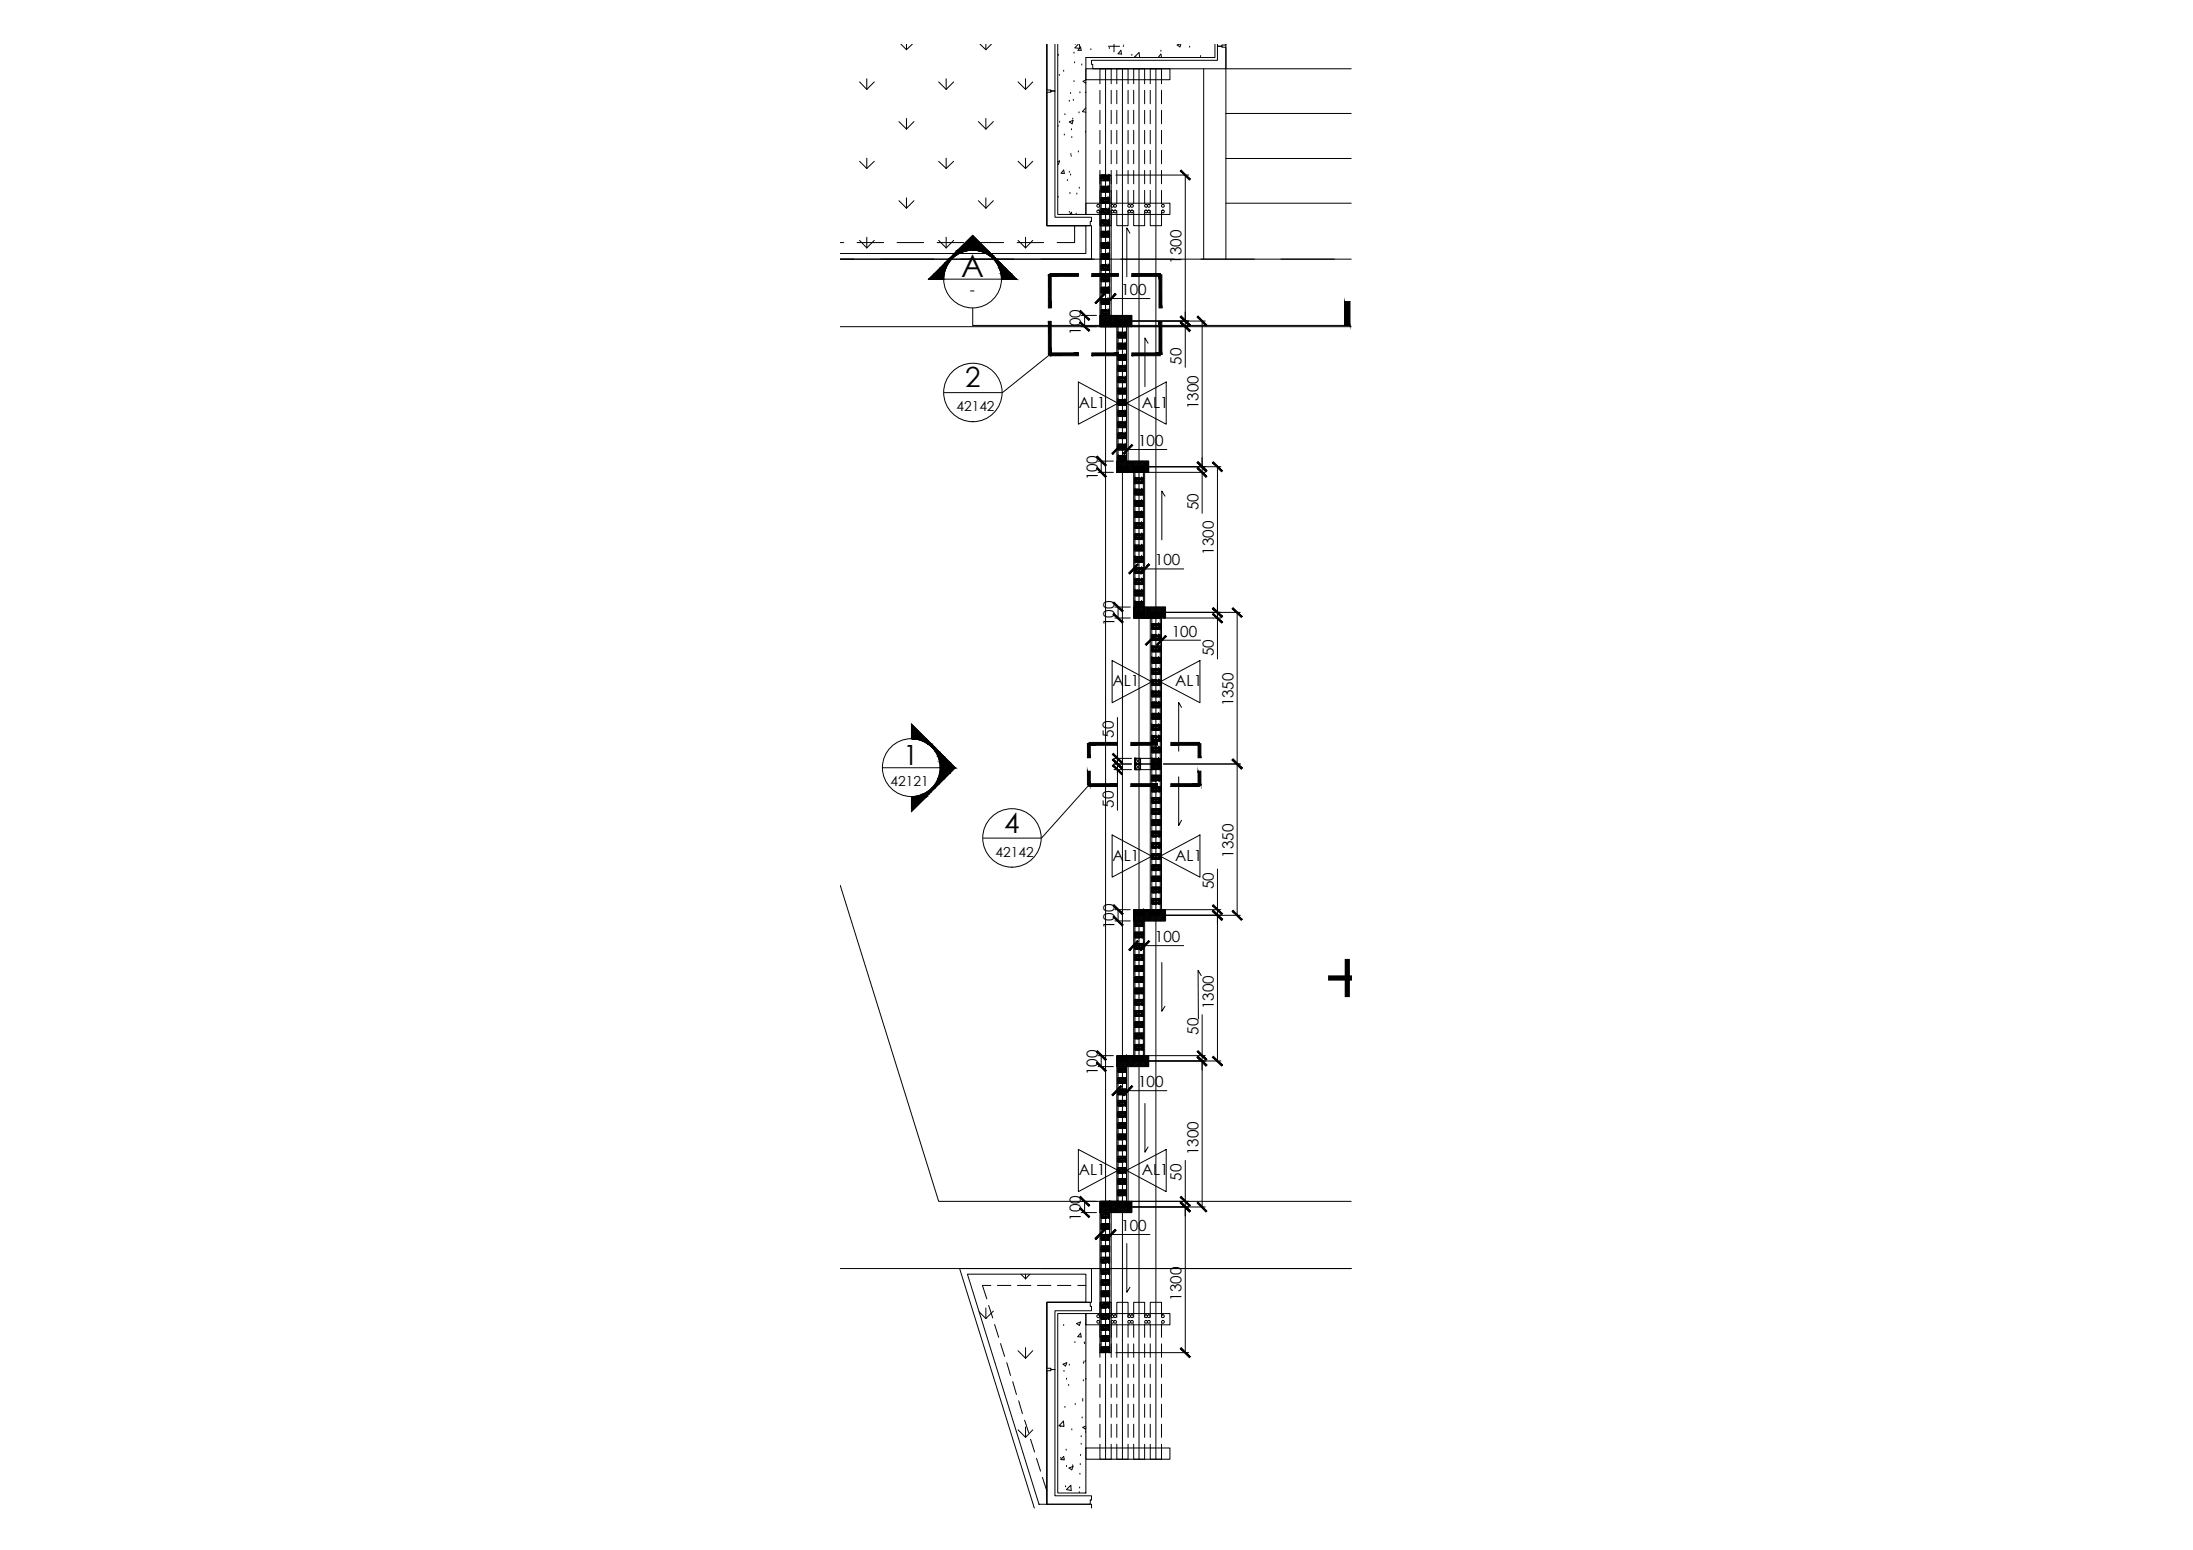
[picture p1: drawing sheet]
<svg xmlns="http://www.w3.org/2000/svg" width="297mm" height="210mm" viewBox="0 0 297 210" stroke-linecap="round" stroke-linejoin="round" font-family="sans-serif">
<defs><g id="words">
<text font-size="10.5" x="179.3" y="136.2">+72.15</text>
<text font-size="4.2" x="130.2" y="37.5">A</text>
<g font-size="3.8">
<text x="130.7" y="52.5">2</text>
<text x="122.3" y="103.5">1</text>
<text x="136" y="112.8">4</text>
</g>
<g font-size="2.1">
<text x="160" y="35.7" transform="rotate(-90 160 35.7)">1300</text>
<text x="131.4" y="40">-</text>
<text x="151.9" y="39.9">100</text>
<text x="146.4" y="45.3" transform="rotate(-90 146.4 45.3)">100</text>
<text x="160" y="49.4" transform="rotate(-90 160 49.4)">50</text>
<text x="146.1" y="55.2">AL1</text>
<text x="154.7" y="55.2">AL1</text>
<text x="162.3" y="55.4" transform="rotate(-90 162.3 55.4)">1300</text>
<text x="148.7" y="65.1" transform="rotate(-90 148.7 65.1)">100</text>
<text x="154.1" y="60.4">100</text>
<text x="162.3" y="69.1" transform="rotate(-90 162.3 69.1)">50</text>
<text x="156.4" y="76.5">100</text>
<text x="164.4" y="75.1" transform="rotate(-90 164.4 75.1)">1300</text>
<text x="151" y="84.8" transform="rotate(-90 151 84.8)">100</text>
<text x="158.7" y="86.2">100</text>
<text x="164.4" y="88.9" transform="rotate(-90 164.4 88.9)">50</text>
<text x="150.7" y="92.9">AL1</text>
<text x="159.2" y="92.9">AL1</text>
<text x="167.1" y="95.7" transform="rotate(-90 167.1 95.7)">1350</text>
<text x="150.8" y="99.9" transform="rotate(-90 150.8 99.9)">50</text>
<text x="150.8" y="109.4" transform="rotate(-90 150.8 109.4)">50</text>
<text x="150.7" y="116.5">AL1</text>
<text x="159.2" y="116.5">AL1</text>
<text x="167.1" y="116.2" transform="rotate(-90 167.1 116.2)">1350</text>
<text x="151" y="125.8" transform="rotate(-90 151 125.8)">100</text>
<text x="164.4" y="120.4" transform="rotate(-90 164.4 120.4)">50</text>
<text x="156.4" y="127.6">100</text>
<text x="164.4" y="136.7" transform="rotate(-90 164.4 136.7)">1300</text>
<text x="162.3" y="140.1" transform="rotate(-90 162.3 140.1)">50</text>
<text x="148.7" y="145.6" transform="rotate(-90 148.7 145.6)">100</text>
<text x="154.1" y="147.2">100</text>
<text x="146.1" y="159.1">AL1</text>
<text x="154.7" y="159.1">AL1</text>
<text x="160" y="159.9" transform="rotate(-90 160 159.9)">50</text>
<text x="162.3" y="156.4" transform="rotate(-90 162.3 156.4)">1300</text>
<text x="146.4" y="165.3" transform="rotate(-90 146.4 165.3)">100</text>
<text x="151.9" y="166.7">100</text>
<text x="160" y="176.1" transform="rotate(-90 160 176.1)">1300</text>
</g>
<g font-size="1.9">
<text x="129.6" y="55.7">42142</text>
<text x="120.6" y="106.4">42121</text>
<text x="134.8" y="116.1">42142</text>
</g>
</g></defs>
<!-- layer: LA-Call-Out -->
<g fill="#000" stroke="#000" stroke-width=".14">
<path d="M126.6 37h1.3l-.1 .8zM129.7 33.9l2.1-2 1.9 2zM135.6 37h1.3l.8 .8zM182.1 40.9h.8v3.2zM182.1 40.9h.8zM123.5 98l1.9 2h-1.9zM124.2 107.8h1.3v.1z"/>
<path d="M126.6 37h1.3l-.6-.7zM127.3 36.3h.8l-.2 .7z"/>
<path d="M128 35.6l-.7 .7h.8zM128 35.6h.5l-.4 .7z"/>
<path d="M125.8 37.8h2zM125.8 37.8l.8-.8 1.2 .8z"/>
<path d="M128 35.6h.5l.1-.6zM128.6 35h.4l-.5 .6z"/>
<path d="M128.6 35h.4l.1-.5zM129.1 34.5h.5l-.6 .5z"/>
<path d="M129.4 34.2l-.3 .3h.5zM129.4 34.2h.8l-.6 .3z"/>
<path d="M129.4 34.2h.8l-.5-.2zM129.7 34h1.3l-.8 .2z"/>
<path d="M129.7 33.9v.1h1.3zM129.7 33.9h2.1l-.8 .1z"/>
<path d="M131.8 33.9l2 .1zM131.8 33.9h1.9l.1 .1z"/>
<path d="M132.5 34l.7 .2h.8zM132.5 34h1.3l.2 .2z"/>
<path d="M133.2 34.2l.7 .3h.5zM133.2 34.2h.8l.4 .3z"/>
<path d="M133.9 34.5l.6 .5h.4zM133.9 34.5h.5l.5 .5z"/>
<path d="M134.5 35l.5 .6h.5zM134.5 35h.4l.6 .6z"/>
<path d="M135 35.6l.4 .7h.8zM135 35.6h.5l.7 .7z"/>
<path d="M135.4 36.3l.2 .7h1.3zM135.4 36.3h.8l.7 .7z"/>
<path d="M135.7 37.8h2zM135.6 37l2.1 .8h-2z"/>
<path d="M142.2 37v.4l3.9-.4zM142.2 37.4l3.9-.4v.4z"/>
<path d="M147.9 37v.4l3.6-.4zM147.9 37.4l3.6-.4v.4z"/>
<path d="M153.3 37v.4l3.9-.4zM153.3 37.4l3.9-.4v.4z"/>
<path d="M157 37.2l.4 4.5v-4.5zM157 37.2l.4 4.5h-.4z"/>
<path d="M142 43.5v4.5h.4zM142 43.5h.4v4.5z"/>
<path d="M142 37.2v4.5h.4zM142 37.2h.4v4.5z"/>
<path d="M142.2 48.2h3.9v-.4zM142.2 47.8h3.9l-3.9 .4z"/>
<path d="M147.9 48.2h3.6v-.4zM147.9 47.8h3.6l-3.6 .4z"/>
<path d="M153.3 48.2h3.9v-.4zM153.3 47.8h3.9l-3.9 .4z"/>
<path d="M157 43.5l.4 4.5v-4.5zM157 43.5l.4 4.5h-.4z"/>
<path d="M182.1 44.1h.8zM182.1 40.9l.8 3.2h-.8z"/>
<path d="M123.5 100l2 .1zM123.5 100h1.9l.1 .1z"/>
<path d="M124.2 107.8h1.3l-.6-.2zM124.9 107.6h.9l-.3 .2z"/>
<path d="M123.5 107.9h2l-1.3-.1zM123.5 107.9h2l-2 2z"/>
<path d="M124.2 100.1l.7 .2h.8zM124.2 100.1h1.3l.2 .2z"/>
<path d="M124.9 107.6h.9l-.2-.4zM125.6 107.2h.5l-.3 .4z"/>
<path d="M124.9 100.3l.7 .4h.5zM124.9 100.3h.8l.4 .4z"/>
<path d="M125.6 107.2h.5l.1-.5zM126.2 106.7h.4l-.5 .5z"/>
<path d="M125.6 100.7l.6 .5h.4zM125.6 100.7h.5l.5 .5z"/>
<path d="M126.7 106.1l-.5 .6h.4zM126.7 106.1h.5l-.6 .6z"/>
<path d="M126.2 101.2l.5 .6h.5zM126.2 101.2h.4l.6 .6z"/>
<path d="M127.1 105.5l-.4 .6h.5zM127.1 105.5h.8l-.7 .6z"/>
<path d="M126.7 101.8l.4 .6h.8zM126.7 101.8h.5l.7 .6z"/>
<path d="M127.3 104.7l-.2 .8h.8zM127.3 104.7h1.3l-.7 .8z"/>
<path d="M127.1 102.4l.2 .8h1.3zM127.1 102.4h.8l.7 .8z"/>
<path d="M127.4 104l-.1 .7h1.3zM127.4 104h2l-.8 .7z"/>
<path d="M127.4 104h2zM127.4 104h2zM127.3 103.2l.1 .8h2zM127.3 103.2h1.3l.8 .8z"/>
<path d="M147.3 104.4v1.9h.4zM147.3 104.4h.4v1.9z"/>
<path d="M147.3 100.7v1.9h.4zM147.3 100.7h.4v1.9z"/>
<path d="M147.5 100.5v.4l3.9-.4zM147.5 100.9l3.9-.4v.4z"/>
<path d="M147.5 106.5h3.9v-.4zM147.5 106.1h3.9l-3.9 .4z"/>
<path d="M153.2 100.5v.4l3.6-.4zM153.2 100.9l3.6-.4v.4z"/>
<path d="M153.2 106.5h3.6v-.4zM153.2 106.1h3.6l-3.6 .4z"/>
<path d="M158.6 100.5v.4l3.8-.4zM158.6 100.9l3.8-.4v.4z"/>
<path d="M158.6 106.5h3.8v-.4zM158.6 106.1h3.8l-3.8 .4z"/>
<path d="M162.3 100.7l.4 1.9v-1.9zM162.3 100.7l.4 1.9h-.4z"/>
<path d="M162.3 104.4l.4 1.9v-1.9zM162.3 104.4l.4 1.9h-.4z"/>
</g>
<g fill="none" stroke="#000" stroke-width=".14">
<path d="M150.1 6.3h1.6M150.9 6v1M125.8 37.8l6-5.9 5.9 5.9zM127.8 37.8a3.9 3.9 0 0 1 3.9-3.9 3.9 3.9 0 0 1 4 3.9M142 37.2h.4M157.2 37v.4M127.9 53.2h7.8M131.8 41.7v2.4h51.1M142.2 47.8v.4M142.2 48l-6.4 5.2M157 48h.4M182.1 40.9v3.2"/>
<path d="M123.5 98l5.9 6-5.9 5.9v-2M119.5 104h7.9M133.2 113.5h7.8M147.3 100.7h.4M147.5 106.1v.4M147.5 106.3l-6.4 7.2M162.3 106.3h.4M162.4 100.5v.4"/>
<circle cx="131.7" cy="37.8" r="3.9"/>
<circle cx="131.8" cy="53.1" r="4"/>
<circle cx="123.4" cy="103.9" r="3.9"/>
<circle cx="137.1" cy="113.5" r="4"/>
</g>
<!-- layer: LA-Hard-Hatch -->
<g fill="none" stroke="#000" stroke-width=".14">
<path d="M143.3 17.1h.1M143.4 7.5h.1M143.5 10.2h.1M143.5 16.6h.1M144.1 9.7h.1M144.2 18.3h.1M144.2 15.5h.1M144.8 13.7h.1M144.8 16.5l.5-.2-.1 .5zM145 12.7h.1M145.1 17.6h.1M145.2 18.6h.1"/>
<path d="M145.3 16.1h.1M145.4 13.6h.1M145.5 11h.1M145.5 7.2h.1M145.6 8.5h.1M145.6 6h.1M146.1 6l-.5 .5 .7 .1-.1-.6M146.1 15.3h.1M146.3 12.6h.1M146.4 6.4v.4h-.4zM146.5 8.8h.1M147 17.9h.1"/>
<path d="M147 12.5h.1M147.1 14.6l-.5 .5 .5 .1M147.1 10.8l-.4 .2 .3 .3 .1-.1M147.8 6.7h.1M150.3 6.6h.1M151.8 6.8l.1 .5h-.5zM152.2 6.3h.1M152.2 6h.1M153.3 7.5h.1M154.1 7.8l-.4-.1 .6-.6 .1 .7M157.2 7.8l-.3-.1 .3-.4 .1 .5M157.2 6.9h.1"/>
<path d="M159.8 6l-.4 .1 .4 .3 .1-.4M161.1 6.4h.1M162.6 7.7h.1M143.3 21.9l.2-.1-.1 .5-.1-.1M143.3 26.7h.1M144.1 23l.1 .5h-.5zM144.6 24.5h.1M144.8 28.7h.1M144.8 23.3h.1M144.9 29l.2-.3 .1 .3M144.9 26.2h.1M145 23.7h.1"/>
<path d="M145 20.9h.1M145.1 21.2h.1M145.8 29h.1M145.9 26.3h.1M146.1 20.6h.1M146.2 25.5h.1M149.2 25.2v.1M149.2 26.8h.1M149.2 27.3h.1M149.2 29h.1M149.2 30.1v.1M149.2 29.8h.1"/>
<path d="M149.2 28.3h.1M149.2 31.3h.1M149.2 31.8h.1M149.2 33h.1M149.2 32.9h.1M149.2 34.6v.1M149.2 37.4h.1M149.2 38.9h.1M149.2 39.5h.1M149.2 23.7h.1M149.2 23.8h.1M149.2 23.8v.1"/>
<path d="M149.2 23.9v.1M149.2 24h.1M149.2 24v.1M149.2 24.1v.1M149.2 24.2h.1M149.2 24.3h.1M149.2 24.4h.1M149.2 25.4h.1M149.2 25.4v.1M149.2 25.5v.1M149.2 24.1h.1M149.2 24.2v.1"/>
<path d="M149.2 24.3v.1M149.2 24.4v.1M149.2 25.5h.1M149.2 25.3v.1M149.2 25.6h.1M149.2 25.6v.1M149.2 25.7v.1M149.2 25.8h.1M149.2 25.8v.1M149.2 25.9v.1M149.2 26.9v.1M149.2 27h.1"/>
<path d="M149.2 27.1h.1M149.2 25.7h.1M149.2 25.9h.1M149.2 26h.1M149.2 26.9h.1M149.2 27v.1M149.2 27.1v.1M149.2 27.2v.1M149.2 27.4v.1M149.2 27.5h.1M149.2 28.4h.1M149.2 28.4v.1"/>
<path d="M149.2 28.5h.1M149.2 28.6h.1M149.2 27.4h.1M149.2 28.5v.1M149.2 28.6v.1M149.2 28.7h.1M149.2 28.7v.1M149.2 28.8h.1M149.2 28.8v.1M149.2 28.9h.1M149.2 29.9h.1M149.2 30h.1"/>
<path d="M149.2 30v.1M149.2 29.9v.1M149.2 30.1h.1M149.2 30.2v.1M149.2 30.3h.1M149.2 30.3v.1M149.2 30.4h.1M149.2 30.4v.1M149.2 31.4h.1M149.2 31.4v.1M149.2 31.5h.1M149.2 31.5v.1"/>
<path d="M149.2 31.6v.1M149.2 31.7h.1M149.2 31.7v.1M149.2 31.8v.1M149.2 31.9h.1M149.2 31.9v.1M149.2 32h.1M149.2 33v.1M149.2 33.1h.1M149.2 33.1v.1M149.2 33.2h.1M149.2 33.2v.1"/>
<path d="M149.2 33.3h.1M149.2 33.3v.1M149.2 33.4h.1M149.2 33.4v.1M149.2 33.5h.1M149.2 33.5v.1M149.2 35h.1M149.2 34.5h.1M149.2 34.3v.1M149.2 34.4v.1M149.2 34.5v.1M149.2 34.7h.1"/>
<path d="M149.2 34.8h.1M149.2 34.8v.1M149.2 34.9v.1M149.2 36h.1M149.2 36v.1M149.2 36.2h.1M149.2 34.7v.1M149.2 35.1h.1M149.2 35.9h.1M149.2 36.1h.1M149.2 36.1v.1M149.2 36.3v.1"/>
<path d="M149.2 36.4h.1M149.2 36.4v.1M149.2 36.5v.1M149.2 37.5v.1M149.2 37.6h.1M149.2 37.7h.1M149.2 36.2v.1M149.2 36.5h.1M149.2 36.6h.1M149.2 37.5h.1M149.2 37.6v.1M149.2 37.4v.1"/>
<path d="M149.2 37.7v.1M149.2 37.8h.1M149.2 37.9v.1M149.2 38h.1M149.2 38.1h.1M149.2 39h.1M149.2 39.1h.1M149.2 39.1v.1M149.2 39.2v.1M149.2 37.9h.1M149.2 38v.1M149.2 39v.1"/>
<path d="M149.2 39.2h.1M149.2 39.3h.1M149.2 39.3v.1M149.2 39.4h.1M149.2 39.6v.1M149.2 39.5v.1M149.2 23.7v.1M149.2 28.3v.1M149.2 29.8v.1M149.2 30.5v.1M149.2 32v.1M149.2 31.3v.1"/>
<path d="M149.2 38.9v.1M149.3 23.7h-.1M149.3 24.4l-.1 .1M149.3 25.2l-.1 .1M149.3 26h-.1M149.3 26.8l-.1 .1M149.3 27.5h-.1M149.3 28.3h-.1M149.3 29h-.1M149.3 29.8h-.1M149.3 30.5l-.1 .1M149.3 31.3l-.1 .1"/>
<path d="M149.3 32l-.1 .1M149.3 32.9h-.1M149.3 33.5l-.1 .1M149.3 34.3l-.1 .1M149.3 35.1h-.1M149.3 35.9l-.1 .1M149.3 37.4h-.1M149.3 38.1h-.1M149.3 38.9h-.1M149.3 39.6l-.1 .1M149.3 23.7h.1M149.3 24.4v.1"/>
<path d="M149.3 26.8h.1M149.3 27.5h.1M149.3 28.3h.1M149.3 29h.1M149.3 29.8h.1M149.3 31.3v.1M149.3 30.5v.1M149.3 32.9h.1M149.3 32v.1M149.3 34.3v.1M149.3 33.5v.1M149.3 35.9h.1"/>
<path d="M149.3 36.6h-.1M149.3 37.4h.1M149.3 38.1h.1M149.3 38.9h.1M149.3 39.6v.1M149.4 25.4h.1M149.4 26.9h.1M149.4 28.4h.1M149.4 30h.1M149.4 31.5h.1M149.4 33h.1M149.4 37.5h.1"/>
<path d="M149.4 39.1h.1M149.4 24.4l-.1 .1M149.4 25.2l-.1 .1M149.4 23.9h.1M149.4 34.5h.1M149.4 36v.1M149.4 25.5v.1M149.4 26h-.1M149.4 26.8h-.1M149.4 27.5h-.1M149.4 28.3h-.1M149.4 29h-.1"/>
<path d="M149.4 29.8h-.1M149.4 30.5l-.1 .1M149.4 31.3l-.1 .1M149.4 32l-.1 .1M149.4 33.5l-.1 .1M149.4 33.2h.1M149.4 34.8h.1M149.4 35.1h-.1M149.4 35.9h-.1M149.4 34.3l-.1 .1M149.4 36.6h-.1M149.4 37.4h-.1"/>
<path d="M149.4 37.7h.1M149.4 38.1h-.1M149.4 38.9h-.1M149.4 39.6l-.1 .1M149.4 23.7h-.1M149.4 23.9v.1l.1-.1M149.4 24h.1M149.4 24v.1M149.4 24.2h.1M149.4 24.4h.1M149.4 24.5h.1M149.4 25.2v.1"/>
<path d="M149.4 24.1v.1M149.4 24.2v.1M149.4 25.6h.1M149.4 25.6v.1M149.4 25.7h.1M149.4 26h.1M149.4 26.8h.1M149.4 25.7v.1M149.4 26.9v.1M149.4 27.1h.1M149.4 27.1v.1M149.4 27.2v.1"/>
<path d="M149.4 27.3h.1M149.4 27.5h.1M149.4 28.3h.1M149.4 27.2h.1M149.4 28.4v.1M149.4 28.5v.1M149.4 28.6h.1M149.4 28.6v.1M149.4 28.7h.1M149.4 29h.1M149.4 29.8h.1M149.4 30.1h.1"/>
<path d="M149.4 30.1v.1M149.4 30.2h.1M149.4 30.2v.1M149.4 30.3v.1M149.4 30.5h.1M149.4 31.4h.1M149.4 31.5v.1M149.4 31.6v.1M149.4 31.7h.1M149.4 31.7v.1M149.4 31.8h.1M149.4 31.8v.1"/>
<path d="M149.4 32h.1M149.4 32.1h.1M149.4 32.9h-.1M149.4 33.1h.1M149.4 33.3h.1M149.4 33.3v.1M149.4 33.5v.1l.1-.1M149.4 33.6l.1-.1v.1M149.4 34.3v.1M149.4 34.5v.1l.1-.1M149.4 34.6h.1M149.4 34.6v.1"/>
<path d="M149.4 34.7v.1M149.4 35.1h.1M149.4 35.9h.1M149.4 36.2h.1M149.4 36.2v.1M149.4 36.3v.1M149.4 36.6h.1M149.4 37.4h.1M149.4 36.3h.1M149.4 36.4h.1M149.4 37.5v.1M149.4 37.7v.1"/>
<path d="M149.4 37.8h.1M149.4 37.8v.1M149.4 38.1h.1M149.4 38.9h.1M149.4 39.2h.1M149.4 39.2v.1M149.4 39.3h.1M149.4 39.4v.1M149.4 39.6h.1M149.4 39.3v.1M149.5 23.7h.1M149.5 24.2l-.1 .1"/>
<path d="M149.5 25.2v.1M149.5 25.4l-.1 .1M149.5 25.7l-.1 .1M149.5 26.8h.1M149.5 28.3h.1M149.5 28.4l-.1 .1M149.5 28.8h-.1M149.5 29.8h.1M149.5 30l-.1 .1M149.5 30.3l-.1 .1M149.5 31.3l-.1 .1M149.5 31.8l-.1 .1"/>
<path d="M149.5 32.9h.1M149.5 33.3l-.1 .1M149.5 34.3l-.1 .1 .1-.1M149.5 34.4v-.1v.1M149.5 34.8l-.1 .1M149.5 35.9h.1M149.5 36.4h-.1M149.5 37.4h.1M149.5 37.5l-.1 .1M149.5 37.9h-.1M149.5 38.9h.1M149.5 39.1l-.1 .1"/>
<path d="M149.5 39.4l-.1 .1M149.5 23.9h.1M149.5 24.2v.1M149.5 25.7v.1M149.5 26.9l-.1 .2M149.5 27.3h-.1M149.5 28.4v.1M149.5 28.8h.1M149.5 30h.1M149.5 30.3v.1M149.5 31.5h.1M149.5 31.8v.1"/>
<path d="M149.5 33v.1M149.5 33.3v.1M149.5 34.5h.1M149.5 34.8v.1M149.5 36l-.1 .2M149.5 37.5v.1M149.5 37.9h.1M149.5 39.1h.1M149.5 39.4v.1M149.5 39.6l-.1 .1M149.5 24.4v.1M149.5 25.4h.1"/>
<path d="M149.5 26h.1M149.5 26.9v.1M149.5 27.3h.1M149.5 27.5h.1M149.5 29h.1M149.5 30.5v.1M149.5 33.5v.1M149.5 32v.1M149.5 35.1h.1M149.5 36.4h.1M149.5 36v.1M149.5 36.6h.1"/>
<path d="M149.5 38.1h.1M149.5 39.6v.1M149.6 24.2l-.1 .1M149.6 24.4l-.1 .1M149.6 23.7h-.1M149.6 25.2l-.1 .1M149.6 25.4h-.1M149.6 25.7l-.1 .1M149.6 26h-.1M149.6 26.8h-.1M149.6 26.9l-.1 .1M149.6 27.3h-.1"/>
<path d="M149.6 27.5h-.1M149.6 28.3h-.1M149.6 28.4l-.1 .1M149.6 28.8h-.1M149.6 29.8h-.1M149.6 30h-.1M149.6 30.3l-.1 .1M149.6 30.5l-.1 .1M149.6 31.3l-.1 .1M149.6 31.5h-.1M149.6 31.8l-.1 .1M149.6 32l-.1 .1"/>
<path d="M149.6 32.9h-.1M149.6 33l-.1 .1M149.6 33.5l-.1 .1M149.6 34.3l-.1 .1M149.6 33.3l-.1 .1M149.6 34.5h-.1M149.6 34.8l-.1 .1M149.6 35.1h-.1M149.6 36l-.1 .1M149.6 36.4h-.1M149.6 36.6h-.1M149.6 35.9h-.1"/>
<path d="M149.6 37.4h-.1M149.6 37.5l-.1 .1M149.6 37.9h-.1M149.6 38.9h-.1M149.6 39.1h-.1M149.6 39.4l-.1 .1M149.6 39.6l-.1 .1M149.6 23.7h.1M149.6 23.9h-.1M149.6 23.9h.1M149.6 24.3h.1M149.6 24.4v.1"/>
<path d="M149.6 24.2h.1M149.6 25.2v.1M149.6 25.4h.1M149.6 25.8h.1M149.6 26h.1M149.6 25.7h.1M149.6 26.9v.1M149.6 27h.1M149.6 27.3h.1M149.6 28.3h.1M149.6 28.4v.1M149.6 28.5h.1"/>
<path d="M149.6 28.8h.1M149.6 29h-.1M149.6 29.8h.1M149.6 30h.1M149.6 30.3h.1M149.6 30.5v.1M149.6 31.3v.1M149.6 31.5h.1M149.6 31.8h.1M149.6 31.9h.1M149.6 32v.1M149.6 32.9h.1"/>
<path d="M149.6 33v.1M149.6 33.1h.1M149.6 33.3h.1M149.6 33.5v.1M149.6 34.3v.1M149.6 33.4h.1M149.6 34.5h.1M149.6 34.8l.1 .1M149.6 35.1h.1M149.6 36v.1M149.6 36.1h.1M149.6 36.4h.1"/>
<path d="M149.6 37.4h.1M149.6 37.5v.1M149.6 37.6h.1M149.6 37.9h.1M149.6 38.1h-.1M149.6 38.9h.1M149.6 39.1h.1M149.6 39.6v.1M149.6 39.4h.1M149.7 23.7h-.1M149.7 24.4l-.1 .1M149.7 26h-.1"/>
<path d="M149.7 26.8h-.1M149.7 27.5h-.1M149.7 28.3h-.1M149.7 29h-.1M149.7 29.8h-.1M149.7 30.5l-.1 .1M149.7 31.3l-.1 .1M149.7 32l-.1 .1M149.7 32.9h-.1M149.7 34.3l-.1 .1M149.7 33.5l-.1 .1M149.7 35.1h-.1"/>
<path d="M149.7 35.9h-.1M149.7 36.6h-.1M149.7 37.4h-.1M149.7 38.1h-.1M149.7 38.9h-.1M149.7 39.6l-.1 .1M149.7 24.4v.1M149.7 23.7h.1M149.7 25.2l-.1 .1M149.7 27.5h.1M149.7 26.8h.1M149.7 28.3h.1"/>
<path d="M149.7 29h.1M149.7 29.8h.1M149.7 30.5v.1M149.7 30.3l-.1 .1M149.7 31.3v.1M149.7 32v.1M149.7 33.5v.1M149.7 34.3v.1M149.7 36.6h.1M149.7 35.9h.1M149.7 38.1h.1M149.7 37.4h.1"/>
<path d="M149.7 39.6v.1M149.7 38.9h.1M149.7 39.4l-.1 .1M149.7 39.1h-.1M149.7 23.9h.1M149.7 24.2v.1M149.7 25.2v.1M149.7 26h.1M149.7 25.4h.1M149.7 25.7v.1M149.7 26.9v.1M149.7 27.3h.1"/>
<path d="M149.7 28.8h.1M149.7 30h.1M149.7 30.3v.1M149.7 31.5h.1M149.7 31.8v.1M149.7 32.9h.1M149.7 33v.1M149.7 33.3v.1M149.7 35.1h.1M149.7 34.5h.1M149.7 34.8v.1M149.7 36v.1"/>
<path d="M149.7 36.4h.1M149.7 37.9h.1M149.7 39.1h.1M149.7 39.4v.1M149.8 23.7h-.1M149.8 23.9h-.1M149.8 24.2l-.1 .1M149.8 24.4l-.1 .1M149.8 25.2l-.1 .1M149.8 25.4h-.1M149.8 25.7l-.1 .1M149.8 26h-.1"/>
<path d="M149.8 26.8h-.1M149.8 27.3h-.1M149.8 27.5h-.1M149.8 28.3h-.1M149.8 28.4l-.1 .1M149.8 29h-.1M149.8 29.8h-.1M149.8 30h-.1M149.8 30.3l-.1 .1M149.8 30.5l-.1 .1M149.8 31.5h-.1M149.8 31.8l-.1 .1"/>
<path d="M149.8 32.9h-.1M149.8 34.3l-.1 .1M149.8 33.3l-.1 .1M149.8 33.5l-.1 .1M149.8 33l-.1 .1M149.8 34.5h-.1M149.8 34.8l-.1 .1M149.8 35.1h-.1M149.8 35.9h-.1M149.8 36l-.1 .1M149.8 36.4h-.1M149.8 36.6h-.1"/>
<path d="M149.8 37.4h-.1M149.8 37.5l-.1 .1M149.8 38.1h-.1M149.8 38.9h-.1M149.8 39.1h-.1M149.8 39.4l-.1 .1M149.8 39.6l-.1 .1M149.8 28.4h.1l-.1 .1M149.8 29.9h.1l-.1 .1M149.8 31.5l.1-.1-.1 .1M149.8 33l.1-.1-.1 .2M149.8 24.2v.1"/>
<path d="M149.8 24.4v.1M149.8 23.7h.1M149.8 25.7v.1M149.8 26h.1M149.8 25.2v.1M149.8 26.9l-.1 .1M149.8 27.5h.1M149.8 26.8h.1M149.8 28.8h-.1M149.8 29h.1M149.8 28.3h.1M149.8 30.3v.1"/>
<path d="M149.8 30.5v.1M149.8 31.4h.1M149.8 31.3l-.1 .1M149.8 31.8v.1M149.8 32l-.1 .1M149.8 32.9h.1M149.8 33.3v.1M149.8 33.5v.1M149.8 34.3v.1M149.8 34.8v.1M149.8 35.1h.1M149.8 36.6h.1"/>
<path d="M149.8 35.9h.1M149.8 37.9h-.1M149.8 38.1h.1M149.8 37.4h.1M149.8 39.1h.1M149.8 39.4v.1M149.8 39.6v.1M149.8 38.9h.1M149.9 26.8l-.1 .1zM149.9 39l-.1 .1zM149.9 23.7h-.1M149.9 23.8h-.1"/>
<path d="M149.9 23.7l-.1 .1M149.9 24.2l-.1 .1M149.9 24.4l-.1 .1M149.9 25.2l-.1 .1M149.9 25.3l-.1 .1M149.9 26h-.1M149.9 25.3h-.1M149.9 25.7l-.1 .1M149.9 26.8h-.1M149.9 27.3h-.1M149.9 27.5h-.1M149.9 28.3h-.1"/>
<path d="M149.9 28.3l-.1 .1M149.9 28.8h-.1M149.9 29h-.1M149.9 29.8h-.1M149.9 29.8l-.1 .1M149.9 30.3l-.1 .1M149.9 31.8l-.1 .1M149.9 32l-.1 .1M149.9 32.9h-.1M149.9 33.3l-.1 .1M149.9 33.5l-.1 .1M149.9 34.3v.1"/>
<path d="M149.9 34.4l-.1 .1M149.9 34.8l-.1 .1M149.9 35.1h-.1M149.9 35.9h-.1M149.9 35.9l-.1 .1M149.9 36.4h-.1M149.9 36.6h-.1M149.9 37.4h-.1M149.9 37.4l-.1 .1M149.9 38.1h-.1M149.9 37.9h-.1M149.9 38.9l-.1 .1"/>
<path d="M149.9 39.4l-.1 .1M149.9 23.8l-.1 .1M149.9 23.9l.2-.1-.1 .1M149.9 37.5l-.1 .1M149.9 24.2v.1M149.9 24.4v.1M149.9 26h.1M149.9 27.3h.1M149.9 27.5h.1M149.9 28.8h.1M149.9 30.3v.1M149.9 30.5l-.1 .1"/>
<path d="M149.9 31.8v.1M149.9 32v.1M149.9 33.3v.1M149.9 33.5v.1M149.9 35.1h.1M149.9 36.4h.1M149.9 36.6h.1M149.9 37.9h.1M149.9 39.4v.1M149.9 39.6l-.1 .1M150 23.8l-.2 .1M150 25.4l.1-.1-.1 .1"/>
<path d="M150 25.3l-.1 .1M150 27l.1-.2-.1 .2M150 26.8l-.2 .2M150 28.5l.1-.1-.1 .1M150 28.4l-.2 .1M150 29.9l-.2 .1M150 31.4l-.2 .1M150 32.9l-.2 .2M150 34.4l-.1 .1M150 36.1l.1-.2-.1 .2M150 35.9l-.2 .2M150 37.6l.1-.1-.1 .1"/>
<path d="M150 37.5l-.2 .1M150 39l-.2 .1M150 24.4l-.1 .1M150 25.7l-.1 .1M150 26h-.1M150 25.4h-.1M150 27.3h-.1M150 27.5h-.1M150 26.9l-.1 .1M150 28.8h-.1M150 29h-.1M150 28.4l-.1 .1"/>
<path d="M150 30h-.1M150 30.3l-.1 .1M150 30.5l-.1 .1M150 31.8l-.1 .1M150 32l-.1 .1M150 33l-.1 .1M150 33.5l-.1 .1M150 34.8l-.1 .1M150 35.1h-.1M150 34.5h-.1M150 36.4h-.1M150 36.6h-.1"/>
<path d="M150 36l-.1 .1M150 37.9h-.1M150 38.1h-.1M150 37.5l-.1 .1M150 39.4l-.1 .1M150 39.6l-.1 .1M150 39.1h-.1M150 23.8l-.1 .1M150 25.3l-.2 .1M150 26.8l-.1 .2M150 29.9l-.1 .1M150 31.4l-.1 .1"/>
<path d="M150 32.9l-.1 .1M150 34.4l-.2 .1M150 35.9l-.1 .2M150 39l-.1 .1M150 24.2l-.1 .1M150 24.4v.1M150 25.7v.1M150 26h.1M150 27.3h.1M150 29h.1M150 28.8h.1M150 30.3v.1"/>
<path d="M150 30.5v.1M150 32v.1M150 33.3l-.1 .1M150 33.5v.1M150 34.8v.1M150 35.1h.1M150 36.4h.1M150 37.9h.1M150 38.1h.1M150 39.6v.1M150 39.4v.1M150 25.3v.1"/>
<path d="M150 26.8v.1M150 28.4h.1M150 29.9v.1M150 32.9v.1M150 34.4v.1M150 35.9v.1M150 37.5h.1M150 39.1l.1-.1-.1 .1M150 39v.1M150 24.2v.1M150 27.5h.1M150 30.4l.1-.1v.1"/>
<path d="M150 31.5h.1zM150 33.1l.1-.1zM150 31.8v.1M150 31.9l.1-.1v.1M150 33.3v.1M150 33.4h.1M150 34.9h.1M150 34.5h.1zM150 36.6h.1M150.1 23.7h.1M150.1 25.2h.1M150.1 25.3l-.1 .1"/>
<path d="M150.1 26.8h.1M150.1 26.8l-.1 .1M150.1 28.3h.1M150.1 28.3l-.1 .1M150.1 29.8h.1M150.1 29.9l-.1 .1M150.1 31.3h.1M150.1 32.9h.1M150.1 34.3h.1M150.1 35.9h.1M150.1 35.9l-.1 .1M150.1 37.4h.1"/>
<path d="M150.1 37.4l-.1 .1M150.1 38.9h.1M150.1 38.9l-.1 .2M150.1 24.4l-.1 .1M150.1 25.5h.1M150.1 26h-.1M150.1 27.5h-.1M150.1 29h-.1M150.1 30.5l-.1 .1M150.1 32l-.1 .1M150.1 33.1v.1M150.1 33.5l-.1 .1"/>
<path d="M150.1 34.8h.1M150.1 35.1h-.1M150.1 36.6h-.1M150.1 37.6v.1M150.1 38.1h-.1M150.1 39.6l-.1 .1M150.1 23.7l-.1 .2v-.1M150.1 23.9h.1M150.1 24.3h.1M150.1 25.4h.1M150.1 25.8h.1M150.1 26.9h.1"/>
<path d="M150.1 27.3h.1M150.1 28.4h.1M150.1 28.8h.1M150.1 30h.1M150.1 31.4l-.1 .1M150.1 31.4l-.2 .1M150.1 32.9l-.1 .1M150.1 32.9l-.1 .2M150.1 33.4h.1M150.1 34.3l-.1 .2M150.1 34.5h-.1M150.1 34.5h.1"/>
<path d="M150.1 34.9h.1M150.1 36h.1M150.1 36.4h.1M150.1 37.5h.1M150.1 37.9h.1M150.1 39.1h.1M150.1 39.5h.1M150.1 23.9v.1M150.1 24h.1M150.1 24v.1M150.1 24.1v.1M150.1 24.2v.1"/>
<path d="M150.1 23.8l-.1 .1h.1M150.1 24.2l-.1 .1M150.1 25.5v.1M150.1 25.7h.1M150.1 25.7v.1M150.1 25.7l-.1 .1M150.1 25.4h-.1h.1M150.1 25.6v.1M150.1 26h.1M150.1 27v.1M150.1 27.1h.1M150.1 27.2h.1"/>
<path d="M150.1 27.2l-.1 .1M150.1 26.9l-.1 .1 .1-.1M150.1 27.1v.1M150.1 27.5h.1M150.1 28.5h.1M150.1 28.6h.1M150.1 28.5v.1M150.1 28.6v.1M150.1 28.7h.1M150.1 28.7l-.1 .1M150.1 28.4l-.1 .1 .1-.1M150.1 29h.1"/>
<path d="M150.1 30v.1M150.1 30.1h.1M150.1 30.1v.1M150.1 30.2v.1M150.1 30.2h.1M150.1 30.5v.1M150.1 30.3v.1M150.1 31.8v.1M150.1 30h-.1M150.1 31.5h.1M150.1 31.5v.1M150.1 31.6v.1"/>
<path d="M150.1 31.6h.1M150.1 31.7h.1M150.1 31.7v.1M150.1 32v.1M150.1 33v.1M150.1 33.2v.1M150.1 33.1h.1M150.1 33.3h.1M150.1 33.5v.1M150.1 34.5v.1M150.1 34.6v.1M150.1 35.1h.1"/>
<path d="M150.1 34.6h.1M150.1 34.7v.1M150.1 36.1v.1M150.1 36.2h.1M150.1 36.3h.1M150.1 36l-.1 .1 .1-.1M150.1 36.2v.1M150.1 36.3l-.1 .1M150.1 36.6h.1M150.1 37.7h.1M150.1 37.7v.1M150.1 37.8h.1"/>
<path d="M150.1 37.8l-.1 .1M150.1 37.5l-.1 .1 .1-.1M150.1 38.1h.1M150.1 39l-.1 .1M150.1 39.1v.1M150.1 39.2h.1M150.1 39.2v.1M150.1 39.3v.1M150.1 39.4l-.1 .1M150.1 39.3h.1M150.1 39.6v.1M150.1 39.1h-.1"/>
<path d="M150.2 29.8l-.2 .2M150.2 31.3l-.2 .2v-.1M150.2 32.9l-.2 .2M150.2 34.3l-.2 .2M150.2 24.4l-.1 .1M150.2 23.7h-.1M150.2 26h-.1M150.2 25.2l-.1 .1M150.2 27.5h-.1M150.2 26.8h-.1M150.2 29h-.1M150.2 28.3h-.1"/>
<path d="M150.2 30.5l-.1 .1M150.2 33.5l-.1 .1M150.2 35.1h-.1M150.2 36.6h-.1M150.2 35.9h-.1M150.2 38.1h-.1M150.2 37.4h-.1M150.2 39.6l-.1 .1M150.2 38.9h-.1M150.2 23.7h.1M150.2 24.4h.1M150.2 25.2v.1"/>
<path d="M150.2 26h.1M150.2 26.8h.1M150.2 27.5h.1M150.2 28.3h.1M150.2 29h.1M150.2 29.8h.1M150.2 31.3v.1M150.2 32l-.1 .1M150.2 32.1l.1-.1v.1M150.2 32.9h.1M150.2 33.6l.1-.1v.1M150.2 34.3v.1"/>
<path d="M150.2 35.1h.1M150.2 35.9h.1M150.2 36.6h.1M150.2 37.4h.1M150.2 38.1h.1M150.2 38.9h.1M150.3 23.7h.1M150.3 24v.1M150.3 25.2v.1M150.3 26.8h.1M150.3 28.3v.1M150.3 28.9h.1"/>
<path d="M150.3 29.8h-.1M150.3 31.3v.1M150.3 31.7v.1M150.3 32l-.1 .1M150.3 32.9h.1M150.3 33.4h.1M150.3 34.3l-.1 .1 .1-.1M150.3 35.9h.1M150.3 36.2h.1M150.3 37.4h.1M150.3 38.9h-.1M150.3 39v.1"/>
<path d="M150.3 24.5h.1M150.3 26h.1M150.3 27.5h.1M150.3 29h.1M150.3 30.6h.1M150.3 33.5l-.1 .1v-.1M150.3 35l-.1 .1M150.3 35.1h.1M150.3 36.6h.1M150.3 38.1h.1M150.3 39.7h.1M150.3 23.7v.1"/>
<path d="M150.3 23.8v.1M150.3 23.9v.1M150.3 24h.1M150.3 24.1h.1M150.3 24.2h.1M150.3 24.2v.1M150.3 24.3h.1M150.3 24.3v.1M150.3 24.4v.1M150.3 23.8h.1M150.3 24.1v.1M150.3 24.4l-.1 .1"/>
<path d="M150.3 25.4h.1M150.3 25.5h.1M150.3 25.6h.1M150.3 25.5v.1M150.3 25.6v.1M150.3 25.7v.1M150.3 25.8v.1M150.3 25.9h.1M150.3 25.3v.1M150.3 25.4v.1M150.3 25.7h.1M150.3 25.8h.1"/>
<path d="M150.3 25.9l-.1 .1M150.3 26.8v.1M150.3 26.9h.1M150.3 27v.1M150.3 27.1h.1M150.3 27.1v.1M150.3 27.2h.1M150.3 27.2v.1M150.3 27.3v.1M150.3 27.4h.1M150.3 27h.1M150.3 27.3h.1"/>
<path d="M150.3 27.4l-.1 .1M150.3 28.4h.1M150.3 28.4v.1M150.3 28.5v.1M150.3 28.6v.1M150.3 28.6h.1M150.3 28.7v.1M150.3 28.7h.1M150.3 28.8h.1M150.3 28.5h.1M150.3 29h-.1M150.3 29.8v.1"/>
<path d="M150.3 29.9v.1M150.3 29.9h.1M150.3 30h.1M150.3 30.1h.1M150.3 30v.1M150.3 30.1v.1M150.3 30.2h.1M150.3 30.3h.1M150.3 30.2v.1M150.3 30.3v.1M150.3 30.4h.1M150.3 30.4l-.1 .2 .1-.1"/>
<path d="M150.3 30.5v.1M150.3 31.4h.1M150.3 31.5h.1M150.3 31.4v.1M150.3 31.5v.1M150.3 31.6v.1M150.3 31.8h.1M150.3 31.8v.1M150.3 31.9v.1M150.3 31.9h.1M150.3 32v.1M150.3 33.6h.1"/>
<path d="M150.3 32.9v.1M150.3 33v.1M150.3 33.1h.1M150.3 33.1v.1M150.3 33.2h.1M150.3 33.3h.1M150.3 33.2v.1M150.3 33.4v.1M150.3 34.4h.1M150.3 34.5h.1M150.3 34.5v.1M150.3 34.7h.1"/>
<path d="M150.3 34.7v.1M150.3 34.8h.1M150.3 34.8v.1M150.3 34.9v.1M150.3 34.4v.1M150.3 34.6v.1M150.3 35h.1M150.3 35.9v.1M150.3 36h.1M150.3 36v.1M150.3 36.1v.1M150.3 36.2v.1"/>
<path d="M150.3 36.3v.1M150.3 36.4h.1M150.3 36.4v.1M150.3 36.5h.1M150.3 36.1h.1M150.3 36.5l-.1 .1M150.3 37.5h.1M150.3 37.5v.1M150.3 37.6v.1M150.3 37.7v.1M150.3 37.7h.1M150.3 37.8v.1"/>
<path d="M150.3 37.9h.1M150.3 38h.1M150.3 38v.1M150.3 37.6h.1M150.3 37.8h.1M150.3 37.9v.1M150.3 38.1h-.1M150.3 38.9v.1M150.3 39.1h.1M150.3 39.2h.1M150.3 39.2v.1M150.3 39.3h.1"/>
<path d="M150.3 39.3v.1M150.3 39.4h.1M150.3 39.5h.1M150.3 39.5l-.1 .2 .1-.1M150.3 39.6v.1M150.3 39.1v.1M113.8 44.2h69.2M149 42.7v.1M149.1 42.7l-.1 .1M149.2 40.4v.1M149.2 42h.1M149.2 42.3h.1"/>
<path d="M149.2 43.5h.1M149.2 43.9v.1M149.2 40.5v.1M149.2 40.6h.1M149.2 40.6v.1M149.2 40.7v.1M149.2 40.8h.1M149.2 40.8v.1M149.2 40.9h.1M149.2 40.9v.1M149.2 41h.1M149.2 41v.1"/>
<path d="M149.2 41.1h.1M149.2 41.1v.1M149.2 42v.1M149.2 42.1v.1M149.2 42.1h.1M149.2 42.2h.1M149.2 42.4h.1M149.2 42.4v.1M149.2 42.5h.1M149.2 42.5v.1M149.2 42.6h.1M149.2 42.6v.1"/>
<path d="M149.2 43.5v.1M149.2 43.6v.1M149.2 43.7h.1M149.2 43.7v.1M149.2 43.8h.1M149.2 43.9h.1M149.2 44.1h.1M149.2 44.1v.1M149.2 42.7h.1M149.3 40.4l-.1 .1M149.3 41.1l-.1 .1M149.3 42h-.1"/>
<path d="M149.3 42.7l-.3 .3M149.3 40.4v.1M149.3 41.1v.1M149.3 42h.1M149.3 44.2h-.1M149.4 40.6h.1M149.4 42.1h.1M149.4 43.6h.1M149.4 40.4l-.1 .1M149.4 41.1l-.1 .1M149.4 43.5h-.1M149.4 40.5h.1"/>
<path d="M149.4 40.7h.1M149.4 40.7v.1M149.4 40.8h.1M149.4 40.8v.1M149.4 40.9h.1M149.4 40.9v.1M149.4 41.1h.1M149.4 41.2h.1M149.4 42h-.1M149.4 42.1v.1M149.4 42.2h.1M149.4 42.2v.1"/>
<path d="M149.4 42.3v.1M149.4 42.4h.1M149.4 42.4v.1M149.4 42.5h.1M149.4 42.7h-.1M149.4 42.7h.1l-.5 .4M149.4 43.5h.1M149.4 43.9h.1M149.4 44h.1M149.4 44.2h.1M149.4 43.7v.1M149.5 40.4l-.1 .1"/>
<path d="M149.5 40.6l-.1 .1M149.5 40.9l-.1 .1M149.5 42h.1M149.5 42.1l-.1 .1M149.5 42.5h-.1M149.5 42.7h-.1M149.5 43.5h.1M149.5 40.6h.1M149.5 40.9v.1M149.5 42.1v.1M149.5 42.5h.1M149.5 41.1v.1"/>
<path d="M149.5 42.7l-.5 .5M149.5 44h.1M149.5 44.2h.1M149.6 40.4l-.1 .1M149.6 40.6h-.1M149.6 40.9l-.1 .1M149.6 41.1l-.1 .1M149.6 42h-.1M149.6 42.1l-.1 .1M149.6 42.5h.1M149.6 42.7h-.1M149.6 43.5h-.1"/>
<path d="M149.6 40.4v.1M149.6 40.6h.1M149.6 41h.1M149.6 41.1v.1M149.6 40.9h.1M149.6 42h.1M149.6 42.1v.1M149.6 42.2h.1M149.6 42.5h-.1M149.6 42.7h.1M149.6 43.5h.1M149.6 43.6v.1"/>
<path d="M149.6 44h.1M149.7 40.4l-.1 .1M149.7 41.1l-.1 .1M149.7 42h-.1M149.7 42.7l-.7 .6M149.7 40.4v.1M149.7 41.1v.1M149.7 42.7h.1M149.7 44.2h-.1M149.7 43.6l-.1 .1M149.7 40.6h.1M149.7 40.9v.1"/>
<path d="M149.7 42h.1M149.7 42.1v.1M149.7 42.5h.1M149.7 43.6v.1M149.7 44h.1M149.8 40.6h-.1M149.8 40.9l-.1 .1M149.8 42h-.1M149.8 42.1l-.1 .1M149.8 42.5h-.1M149.8 42.7l-.8 .7M149.8 43.5h-.1"/>
<path d="M149.8 44.2h-.1M149.8 40.6l.1-.1-.1 .1M149.8 42.1l.1-.1-.1 .2M149.8 43.6l.1-.1-.1 .1M149.8 40.4l-.1 .1M149.8 40.9v.1M149.8 41.1l-.1 .1M149.8 42h.1M149.8 42.5h.1M149.8 42.7h.1M149.8 43.5h.1M149.9 40.4l-.1 .1"/>
<path d="M149.9 40.5h-.1M149.9 40.9l-.1 .1M149.9 41.1l-.1 .1M149.9 42h-.1M149.9 42.5h-.1M149.9 42.7l-.9 .9M149.9 43.5h.1M149.9 44.2h-.1M149.9 40.9v.1M149.9 41.1v.1M149.9 42.5h.1M149.9 42.7h.1"/>
<path d="M149.9 44h-.1M149.9 44.2h.1M150 40.5l-.2 .1M150 42l-.2 .2M150 43.5l-.2 .2M150 40.9l-.1 .1M150 41.1l-.1 .1M150 40.6h-.1M150 42.1l-.1 .1M150 42.7l-1 .9M150 43.6l-.1 .1M150 40.5l-.1 .1"/>
<path d="M150 40.6l.1-.1-.1 .1M150 42l-.1 .1M150 43.5l-.1 .1M150 41.1v.1M150 42.5h-.1M150 42.7h.1M150 44h.1M150 44.2h.1M150 40.5v.1M150 42v.1M150 43.5v.1M150 40.9v.1"/>
<path d="M150 42.5h.1M150 42.5l.1-.1v.1M150 44l.1-.1v.1M150.1 40.4h.1M150.1 40.5l-.1 .1M150.1 42h.1M150.1 42l-.1 .1M150.1 43.5h.1M150.1 41.1l-.1 .1M150.1 40.6h.1M150.1 41h.1M150.1 42l-.1 .2"/>
<path d="M150.1 42.1h.1M150.1 43.5l-.1 .1M150.1 43.6l-.1 .1M150.1 42.5h.1M150.1 43.6l-.1 .1zM150.1 44h.1M150.1 40.6v.1M150.1 40.7v.1M150.1 40.7h.1M150.1 40.8h.1M150.1 40.8v.1M150.1 40.9v.1"/>
<path d="M150.1 40.9l-.1 .1M150.1 40.6h-.1h.1M150.1 41.1v.1M150.1 42.2h.1M150.1 42.2v.1M150.1 42.3v.1M150.1 42.4h.1M150.1 42.7l-1.1 1.1M150.1 42.1l-.1 .1 .1-.1M150.1 43.7v.1M150.1 43.9h.1M150.1 44.2h.1"/>
<path d="M150.2 42l-.2 .2M150.2 42.7h-.1M150.2 40.4l-.1 .1M150.2 41.1l-.1 .1M150.2 42h.1M150.2 42.7h.1M150.2 42.7l.1-.1-1.3 1.3M150.2 43.5h.1M150.2 44.2h.1M150.3 40.4v.1M150.3 41v.1M150.3 41.1l-.1 .1"/>
<path d="M150.3 42h.1M150.3 43.5h.1M150.3 43.9h.1M150.3 41.2h.1M150.3 42.7h.1M150.3 44.2h.1M150.3 40.5h.1M150.3 40.6h.1M150.3 40.5v.1M150.3 40.6v.1M150.3 40.8h.1M150.3 40.7v.1"/>
<path d="M150.3 40.8v.1M150.3 40.9h.1M150.3 40.9v.1M150.3 41.1v.1M150.3 42.1h.1M150.3 42v.1M150.3 42.1v.1M150.3 42.2h.1M150.3 42.3h.1M150.3 42.2v.1M150.3 42.3v.1M150.3 42.4v.1"/>
<path d="M150.3 42.4h.1M150.3 42.5h.1M150.3 42.5v.1M150.3 42.6h.1M150.3 42.7l-1.3 1.3M150.3 43.6h.1M150.3 43.7h.1M150.3 43.8h.1M150.3 44v.1M150.3 44.1v.1M150.4 42.7l-1.4 1.5M150.5 42.7l-1.5 1.5"/>
<path d="M150.6 42.7l-1.5 1.5M150.7 42.7l-1.5 1.5M150.8 42.7l-1.5 1.5M150.9 42.7l-1.5 1.5M151.1 42.7l-1.6 1.5M151.1 42.7l-1.5 1.5M151.2 42.7l-1.5 1.5M151.3 42.7l-1.5 1.5M151.4 43.5h.1M151.4 45h.1M151.4 49.5h.1M151.4 51.1h.1"/>
<path d="M151.4 52.6h.1M151.4 54.1h.1M151.4 55.6h.1M151.4 57.2h.1M151.4 42.7l-1.5 1.5M151.4 45.1v.1M151.4 46.8h.1M151.4 46.5h.1M151.4 48h.1M151.4 58.6h.1M151.4 51.6h.1M151.4 54.4l.1 .1"/>
<path d="M151.4 56.1h.1M151.4 57.3h.1M151.4 58.9v.1M151.5 43.6h-.1M151.5 43.6l-.1 .1M151.5 43.7l-.1 .1M151.5 43.8l-.1 .1M151.5 43.9l-.1 .1M151.5 44h-.1M151.5 44l-.1 .1M151.5 44.1h-.1M151.5 44.1l-.1 .1"/>
<path d="M151.5 45.1v.1M151.5 45.2l-.1 .1M151.5 45.3h-.1M151.5 45.3l-.1 .1M151.5 45.4h-.1M151.5 45.4l-.1 .1M151.5 45.5h-.1M151.5 45.5l-.1 .1M151.5 45.6h-.1M151.5 45.6l-.1 .1M151.5 46.7h-.1M151.5 47.1v.1"/>
<path d="M151.5 46.8l-.1 .1M151.5 46.6l-.1 .1M151.5 46.9h-.1M151.5 46.9l-.1 .1M151.5 47l-.1 .1M151.5 47.1h-.1M151.5 47.2h.1M151.5 48.1h-.1M151.5 48.2h-.1M151.5 48.2l-.1 .1M151.5 48.3h-.1M151.5 47h-.1"/>
<path d="M151.5 48.1l-.1 .1M151.5 48.3l-.1 .1M151.5 48.4l-.1 .1M151.5 48.4h-.1M151.5 48.5h-.1M151.5 48.6h-.1M151.5 48.6l-.1 .1M151.5 48.7h-.1M151.5 48.7h.1M151.5 49.7h-.1M151.5 49.7l-.1 .1M151.5 49.8l-.1 .1"/>
<path d="M151.5 48.5l-.1 .1M151.5 49.5l-.1 .1M151.5 49.8h-.1M151.5 49.9h-.1M151.5 49.9l-.1 .1M151.5 50h.1M151.5 50l-.1 .1M151.5 50.1l-.1 .1M151.5 50.2h-.1M151.5 50.2h.1M151.5 51.1l-.1 .1M151.5 51.2l-.1 .1"/>
<path d="M151.5 51.3h-.1M151.5 51.4h-.1M151.5 51.1h-.1M151.5 51.3l-.1 .1M151.5 51.6h.1M151.5 51.4l-.1 .1M151.5 51.5l-.1 .1M151.5 51.7l-.1 .1M151.5 51.8h.1M151.5 52.7h-.1M151.5 52.7l-.1 .1M151.5 52.9h-.1"/>
<path d="M151.5 51.7h-.1M151.5 52.8h.1M151.5 52.9l-.1 .1M151.5 53h-.1M151.5 53l-.1 .1M151.5 53.1h-.1M151.5 53.1l-.1 .1M151.5 53.2h-.1M151.5 53.3h-.1M151.5 53.3h.1M151.5 54.1h-.1M151.5 54.2h-.1"/>
<path d="M151.5 54.3h-.1M151.5 54.3l-.1 .1M151.5 53.2l-.1 .1M151.5 54.2l-.1 .1M151.5 54.4h-.1M151.5 54.6h-.1M151.5 54.6l-.1 .1M151.5 54.7h-.1M151.5 54.7l-.1 .1M151.5 54.8h-.1M151.5 55.7l-.1 .1M151.5 55.8h-.1"/>
<path d="M151.5 55.8l-.1 .1M151.5 54.5l-.1 .1M151.5 55.9l-.1 .1M151.5 56h-.1M151.5 56.1l-.1 .1M151.5 56.2h-.1M151.5 56.2l-.1 .1M151.5 56.3h-.1M151.5 57.3l-.1 .1M151.5 57.4h-.1M151.5 57.4l-.1 .1M151.5 57.5h-.1"/>
<path d="M151.5 57.5l-.1 .1M151.5 57.6h-.1M151.5 57.6l-.1 .1M151.5 57.7h-.1M151.5 57.7l-.1 .1M151.5 57.8h-.1M151.5 57.8l-.1 .1M151.5 58.8l-.1 .1M151.5 59.3h.1M151.5 58.8h-.1M151.5 59h-.1M151.5 59.1h-.1"/>
<path d="M151.5 59.1l-.1 .1M151.5 59.2l-.1 .1M151.5 59.4h.1M151.5 59l-.1 .1M151.5 51.1h-.1h.2M151.5 52.6l-.1 .1 .2-.1M151.5 54.1l-.1 .1 .2-.1M151.5 42.7l-1.5 1.5M151.5 44.2h-.1M151.5 43.5h-.1M151.5 45.7l-.1 .1M151.5 46.5l-.1 .1"/>
<path d="M151.5 45h-.1M151.5 48l-.1 .1M151.5 54.8l-.1 .1M151.5 56.3l-.1 .1M151.5 55.6l-.1 .1M151.5 58.6l-.1 .1M151.5 57.2h-.1M151.6 43.5l-.2 .1M151.6 45l-.2 .1M151.6 46.5l-.2 .1M151.6 49.5l-.2 .2M151.6 55.6l-.2 .1"/>
<path d="M151.6 57.2h-.2M151.6 58.6l-.2 .2M151.6 45.7l-.1 .1M151.6 47.2h-.1M151.6 48h-.1M151.6 48.7l-.1 .1M151.6 50.2l-.1 .1M151.6 53.3h-.1M151.6 54.8l-.1 .1M151.6 56.3l-.1 .1M151.6 57.8l-.1 .1M151.6 59.4h-.1"/>
<path d="M151.6 43.5h.1M151.6 45h.1M151.6 44.2h.1M151.6 46.5v.1M151.6 45.7v.1M151.6 47.2h.1M151.6 48h.1M151.6 48.7v.1M151.6 51.1h.1M151.6 50.2v.1M151.6 51.8h-.1M151.6 52.6h.1"/>
<path d="M151.6 53.3h.1M151.6 54.1h.1M151.6 55.6v.1M151.6 54.8v.1M151.6 57.2h.1M151.6 56.3v.1M151.6 58.6v.1M151.6 57.8v.1M151.6 59.4h.1M151.7 43.6h.1M151.7 45.2h.1M151.7 49.7h.1"/>
<path d="M151.7 51.2h.1M151.7 52.7h.1M151.7 54.3h.1M151.7 55.8h.1M151.7 57.3h.1M151.7 42.7l-1.6 1.5M151.7 43.5h-.1M151.7 45.7l-.1 .1M151.7 45h-.1M151.7 45.3v.1M151.7 46.5l-.1 .1M151.7 47.2h-.1"/>
<path d="M151.7 48h-.1M151.7 46.7h.1M151.7 48.2h.1M151.7 58.8h.1M151.7 48.7l-.1 .1M151.7 49.5l-.1 .1M151.7 49.8v.1M151.7 51.1h-.1M151.7 51.8h-.1M151.7 52.6h-.1M151.7 53.3h-.1M151.7 54.1h-.1"/>
<path d="M151.7 54.8l-.1 .1M151.7 55.6l-.1 .1M151.7 56.3l-.1 .1M151.7 57.8l-.1 .1M151.7 57.5h.1M151.7 58.6l-.1 .1M151.7 43.8h.1M151.7 43.8v.1M151.7 43.9h.1M151.7 44h.1M151.7 44.2h.1M151.7 45h.1"/>
<path d="M151.7 45.3h.1M151.7 45.4v.1M151.7 45.5h.1M151.7 45.7v.1M151.7 46.5v.1M151.7 46.7v.1M151.7 46.9v.1M151.7 46.8v.1M151.7 46.9h.1M151.7 47.2h.1M151.7 48.2v.1v-.1M151.7 46.8h.1"/>
<path d="M151.7 47h.1M151.7 48.3h.1M151.7 48.3v.1M151.7 48.4v.1M151.7 48.5h.1M151.7 49.5v.1M151.7 49.9h.1M151.7 49.9v.1M151.7 50h.1M151.7 50.2l-.1 .1M151.7 51.1h.1M151.7 51.2v.1"/>
<path d="M151.7 51.3l.1-.1-.1 .2M151.7 51.4h.1M151.7 51.4v.1M151.7 51.5v.1M151.7 51.8h.1M151.7 52.6h.1M151.7 51.5h.1M151.7 51.6h.1M151.7 52.8h.1M151.7 52.8v.1M151.7 52.9h.1M151.7 52.9v.1"/>
<path d="M151.7 53h.1M151.7 53.1h.1M151.7 53.3h.1M151.7 54.1h.1M151.7 54.4h.1M151.7 54.4v.1M151.7 54.5h.1M151.7 54.5v.1M151.7 54.6v.1v-.1M151.7 54.8v.1M151.7 55.6v.1M151.7 55.9v.1"/>
<path d="M151.7 56h.1M151.7 56v.1M151.7 56.1h.1M151.7 56.3v.1M151.7 57.2h-.1M151.7 57.4h.1M151.7 57.6h.1M151.7 57.8v.1M151.7 58.6v.1M151.7 58.8v.1v-.1M151.7 58.9h.1M151.7 58.9v.1"/>
<path d="M151.7 59v.1M151.7 59.1h.1M151.7 59.4h-.1M151.7 45.2v.1M151.7 55.8v.1M151.7 42.7l-1.5 1.5M151.7 43.5h.1M151.7 43.6v.1M151.7 48h.1M151.7 48.7v.1M151.7 50.2v.1M151.7 49.7v.1"/>
<path d="M151.7 52.7v.1M151.7 54.3v.1M151.7 57.2h.1M151.7 59.4h.1M151.8 43.6l-.1 .2M151.8 45.7l-.1 .1M151.8 46.5l-.1 .1M151.8 45.5h-.1M151.8 47h-.1M151.8 48h-.1M151.8 48.5l-.1 .1M151.8 48.7l-.1 .1"/>
<path d="M151.8 49.5l-.1 .1M151.8 50l-.1 .1M151.8 50.2l-.1 .1M151.8 51.1h-.1M151.8 51.8h-.1M151.8 52.6h-.1M151.8 53.1h-.1M151.8 53.3h-.1M151.8 54.6l-.1 .1M151.8 55.6l-.1 .1M151.8 56.1l-.1 .1M151.8 56.3l-.1 .1"/>
<path d="M151.8 57.2h-.1M151.8 57.8l-.1 .1M151.8 58.6l-.1 .1M151.8 57.6l-.1 .1M151.8 59.1l-.1 .1M151.8 59.4h-.1M151.8 43.5h.1M151.8 43.6v.1M151.8 44.2h.1M151.8 45.7v.1M151.8 44h.1M151.8 45h-.1"/>
<path d="M151.8 45.2h.1M151.8 45.8l.1-.1v.1M151.8 46.5v.1M151.8 45.5h.1M151.8 47.2h-.1M151.8 47.2h.1M151.8 46.7h.1M151.8 47h.1M151.8 48h.1M151.8 48.7v.1M151.8 48.8h.1M151.8 48.2h.1"/>
<path d="M151.8 48.5v.1M151.8 49.5v.1M151.8 50.2v.1M151.8 50.3h.1M151.8 50v.1M151.8 51.1h.1M151.8 51.6h-.1M151.8 51.8h.1M151.8 51.2v.1M151.8 52.6h.1M151.8 52.7v.1M151.8 53.3h.1"/>
<path d="M151.8 54.1h-.1M151.8 53.1h.1M151.8 54.3h.1M151.8 54.8l-.1 .1M151.8 54.9h.1M151.8 54.6v.1M151.8 55.6v.1M151.8 55.8h.1M151.8 56.3v.1M151.8 56.4h.1M151.8 57.8v.1M151.8 56.1v.1"/>
<path d="M151.8 57.2h.1M151.8 57.3v.1M151.8 57.9l.1-.1v.1M151.8 58.6v.1M151.8 57.6v.1M151.8 59.4h.1M151.8 59.1v.1M151.9 43.6l-.1 .1M151.9 45h-.1M151.9 45h.1M151.9 45.2h-.1M151.9 46.5l-.1 .1"/>
<path d="M151.9 45.5h-.1M151.9 46.6v-.1v.1M151.9 46.7h-.1M151.9 47h-.1M151.9 48h-.1M151.9 48h.1M151.9 48.2h-.1M151.9 48.5l-.1 .1M151.9 49.5l-.1 .1M151.9 49.6h.1M151.9 49.7h-.1M151.9 51.1h-.1"/>
<path d="M151.9 51.1h.1M151.9 51.2l-.1 .1M151.9 51.6h-.1M151.9 52.6h-.1M151.9 52.6h.1M151.9 52.7l-.1 .1M151.9 53.1h-.1M151.9 54.1h-.1M151.9 54.1h.1M151.9 54.3h-.1M151.9 54.6l-.1 .1M151.9 55.6l-.1 .1"/>
<path d="M151.9 55.7h.1M151.9 55.8h-.1M151.9 56.1l-.1 .1M151.9 57.2h-.1M151.9 57.2h.1M151.9 58.6l-.1 .1M151.9 57.6l-.1 .1M151.9 58.7v-.1v.1M151.9 58.8h-.1M151.9 43.6v.1M151.9 44h.1M151.9 45.2h.1"/>
<path d="M151.9 45.5h.1M151.9 46.7h.1M151.9 47h.1M151.9 49.7h.1M151.9 50l-.1 .1M151.9 51.2v.1M151.9 51.6h.1M151.9 52.7v.1M151.9 53.1h.1M151.9 54.3h.1M151.9 54.6v.1M151.9 56.1v.1"/>
<path d="M151.9 57.3l-.1 .1M151.9 58.8h.1M151.9 59.1l-.1 .1M151.9 42.7l-1.6 1.5M151.9 44.2h.1M151.9 43.5h.1M151.9 45.7v.1M151.9 47.2h.1M151.9 48.2h.1M151.9 48.5v.1M151.9 48.7v.1M151.9 50v.1"/>
<path d="M151.9 50.2v.1M151.9 53.3h.1M151.9 54.8v.1M151.9 55.8h.1M151.9 56.3v.1M151.9 57.3v.1M151.9 57.6v.1M151.9 57.8v.1M151.9 59.1v.1M151.9 59.4h.1M152 43.5h-.1M152 45h-.1"/>
<path d="M152 45.7l-.1 .1M152 46.5l-.1 .1M152 45.5h-.1M152 46.7h-.1M152 47.2h-.1M152 48.2h-.1M152 48.5l-.1 .1M152 48.7l-.1 .1M152 48h-.1M152 49.7h-.1M152 50l-.1 .1M152 51.2l-.1 .1"/>
<path d="M152 51.6h-.1M152 51.8h-.1M152 51.1h-.1M152 52.6h-.1M152 52.7l-.1 .1M152 53.1h-.1M152 53.3h-.1M152 54.1h-.1M152 54.8l-.1 .1M152 55.6l-.1 .1M152 55.8h-.1M152 56.1l-.1 .1"/>
<path d="M152 56.3l-.1 .1M152 57.2h-.1M152 57.3l-.1 .1M152 57.8l-.1 .1M152 58.6l-.1 .1M152 57.6l-.1 .1M152 58.8h-.1M152 59.1l-.1 .1M152 43.5h.1M152 44h.1M152 45h.1M152 45.2h-.1"/>
<path d="M152 45.5h.1M152 45.7v.1M152 46.5v.1M152 47h-.1M152 47h.1M152 47.2h.1M152 46.7h.1M152 48h.1M152 48.5v.1M152 48.6h.1M152 48.7v.1M152 48.2h.1"/>
<path d="M152 49.5l-.1 .1M152 50v.1M152 50.1h.1M152 50.2l-.1 .1M152 49.7h.1M152 51.1h.1M152 51.6h.1M152 51.8h.1M152 51.2v.1M152 52.6h.1M152 53.1h.1M152 53.3h.1"/>
<path d="M152 54.1h.1M152 54.3h-.1M152 54.6l-.1 .1M152 54.7h.1M152 54.8v.1M152 55.6v.1M152 55.8h.1M152 56.1v.1M152 56.2h.1M152 56.3v.1M152 57.3v.1M152 57.6v.1"/>
<path d="M152 57.7h.1M152 57.8v.1M152 58.6v.1M152 59.1v.1M152 59.2h.1M152 59.4h-.1M152 58.8h.1M152 42.7l-1.5 1.5M152.1 43.5h-.1M152.1 43.6l-.1 .1M152.1 44.2h-.1M152.1 45h-.1"/>
<path d="M152.1 46.5l-.1 .1M152.1 45.7l-.1 .1M152.1 45.2h-.1M152.1 46.7h-.1M152.1 47.2h-.1M152.1 48.2h-.1M152.1 49.5l-.1 .1M152.1 49.7h-.1M152.1 50.2l-.1 .1M152.1 51.1h-.1M152.1 51.8h-.1M152.1 51.2l-.1 .1"/>
<path d="M152.1 52.6h-.1M152.1 52.7l-.1 .1M152.1 53.3h-.1M152.1 54.1h-.1M152.1 54.8l-.1 .1M152.1 54.3h-.1M152.1 56.3l-.1 .1M152.1 55.8h-.1M152.1 57.2h-.1M152.1 58.6l-.1 .1M152.1 57.8l-.1 .1M152.1 57.3l-.1 .1"/>
<path d="M152.1 58.8h-.1M152.1 59.4h-.1M152.1 43.6l.1-.1-.1 .1M152.1 45.1l.1-.1-.1 .2M152.1 52.7h.1l-.1 .1M152.1 54.2h.1l-.1 .1M152.1 55.8l.1-.1-.1 .1M152.1 57.3l.1-.1-.1 .2M152.1 43.5h.1M152.1 44.2h.1M152.1 45h.1M152.1 45.7v.1"/>
<path d="M152.1 46.5v.1M152.1 48h-.1M152.1 48.7l-.1 .1M152.1 50.2v.1M152.1 49.5v.1M152.1 51.1v.1M152.1 51.8h.1M152.1 51.1h.1M152.1 53.3h.1M152.1 52.6h.1M152.1 54.1h.1M152.1 54.8v.1"/>
<path d="M152.1 55.7h.1M152.1 55.6l-.1 .1M152.1 57.2h.1M152.1 57.8v.1M152.1 59.4h.1M152.1 58.6v.1M152.1 42.7l-1.5 1.5M152.2 51.1l-.1 .1zM152.2 43.5h.1M152.2 44h-.1M152.2 44.2h-.1M152.2 45l-.1 .1"/>
<path d="M152.2 45.7l-.1 .1M152.2 46.5h.1M152.2 45.5h-.1M152.2 46.6h-.1M152.2 47.2h-.1M152.2 47h-.1M152.2 48h-.1M152.2 48.1h-.1M152.2 48.7l-.1 .1M152.2 48l-.1 .1M152.2 48.5l-.1 .1M152.2 49.5l-.1 .1"/>
<path d="M152.2 49.6l-.1 .1M152.2 50.2l-.1 .1M152.2 49.6h-.1M152.2 50l-.1 .1M152.2 51.1h-.1M152.2 51.8h-.1M152.2 52.6h-.1M152.2 52.6l-.1 .1M152.2 53.1h-.1M152.2 53.3h-.1M152.2 54.1l-.1 .1M152.2 54.6l-.1 .1"/>
<path d="M152.2 56.1l-.1 .1M152.2 56.3l-.1 .1M152.2 57.2h-.1M152.2 57.8l-.1 .1M152.2 58.6v.1M152.2 57.6l-.1 .1M152.2 58.7l-.1 .1M152.2 59.4h-.1M152.2 59.1l-.1 .1M152.2 46.6l-.1 .1M152.2 48.1l-.1 .1M152.2 48.2l.2-.1-.1 .1"/>
<path d="M152.2 44h.1M152.2 45.5h.1M152.2 45.7v.1M152.2 47h.1M152.2 47.2h.1M152.2 48.5v.1M152.2 48.7v.1M152.2 50.2v.1M152.2 51.6h-.1M152.2 51.8h.1M152.2 53.1h.1M152.2 53.3h.1"/>
<path d="M152.2 54.6v.1M152.2 54.8l-.1 .1M152.2 56.1v.1M152.2 56.3v.1M152.2 57.6v.1M152.2 57.8v.1M152.2 59.4h.1M152.2 43.5l-.1 .2M152.2 45l-.1 .2M152.2 49.7l.2-.1-.1 .1M152.2 51.3l.2-.2-.1 .2M152.2 51.1l-.1 .2"/>
<path d="M152.2 52.8l.2-.1-.1 .1M152.2 52.7l-.1 .1M152.2 54.2l-.1 .1M152.2 55.7l-.1 .1M152.2 57.2l-.1 .2M152.2 50v.1M152.2 51.6h.1M152.2 54.8v.1M152.2 59.1v.1M152.2 42.7l-1.5 1.5M152.3 43.5l-.1 .1M152.3 45l-.1 .2"/>
<path d="M152.3 46.6l-.1 .1M152.3 48.1l-.1 .1M152.3 49.6l-.1 .1M152.3 51.1l-.1 .2M152.3 52.7l-.1 .1M152.3 54.2l-.1 .1M152.3 55.7l-.1 .1M152.3 57.2l-.1 .1M152.3 58.7l-.1 .1M152.3 44h-.1M152.3 45.5h-.1M152.3 45.7l-.1 .1 .1-.1"/>
<path d="M152.3 47.2h.1M152.3 47h-.1M152.3 48.7h.1M152.3 50.2h.1M152.3 50l-.1 .1M152.3 51.8h.1M152.3 51.6h-.1M152.3 53.3h-.1M152.3 53.1h-.1M152.3 54.6l-.1 .1M152.3 54.8h.1M152.3 56.1l-.1 .1"/>
<path d="M152.3 56.3h.1M152.3 57.8l-.1 .1 .1-.1M152.3 59.4h.1M152.3 59.1l-.1 .1M152.3 43.5l-.1 .2M152.3 57.2l-.1 .2M152.3 44h.1M152.3 44.2h-.1M152.3 42.7l-1.5 1.5M152.3 45.5h.1M152.3 47h.1M152.3 48.5l-.1 .1"/>
<path d="M152.3 50v.1M152.3 51.6h.1M152.3 53.1h.1M152.3 54.6v.1M152.3 57.6l-.1 .1M152.3 59.1v.1M152.4 43.5h.1M152.4 45h.1M152.4 46.5h.1M152.4 48h.1M152.4 49.5h.1M152.4 51.1h.1"/>
<path d="M152.4 52.6h.1M152.4 54.1h.1M152.4 55.6h.1M152.4 57.2h.1M152.4 58.6h.1M152.4 45.3h.1M152.4 45.7l-.1 .1M152.4 45.5h.1M152.4 46.9v.1M152.4 47.2h-.1M152.4 47h.1M152.4 48.2h.1"/>
<path d="M152.4 48.7l-.1 .1M152.4 48.6h.1M152.4 49.6h.1M152.4 49.7h.1M152.4 49.8h.1M152.4 50.1h.1M152.4 51.2h.1M152.4 51.8h-.1M152.4 51.6h.1M152.4 52.6v.1M152.4 52.7h.1M152.4 53.3h-.1"/>
<path d="M152.4 53.1h.1M152.4 54.3h.1M152.4 54.8l-.1 .1M152.4 56.3l-.1 .1M152.4 57.4v.1M152.4 57.8l-.1 .1M152.4 57.7h.1M152.4 59.1h.1M152.4 59.2h.1M152.4 43.6h-.1M152.4 45.1l-.1 .1M152.4 46.6l-.1 .1"/>
<path d="M152.4 54.2l-.1 .1M152.4 55.7l-.2 .1M152.4 57.2l-.1 .2M152.4 58.8h-.1M152.4 43.6l-.1 .1M152.4 43.6v.1M152.4 43.8h.1M152.4 43.7v.1M152.4 43.9h.1M152.4 43.9l-.1 .1M152.4 44h.1M152.4 44.2h.1"/>
<path d="M152.4 45.2h.1M152.4 45.4h.1M152.4 45.2v.1M152.4 45.4v.1M152.4 45.7v.1M152.4 45.5h-.1M152.4 46.5v.1M152.4 46.7h-.1M152.4 46.7h.1M152.4 46.8h.1M152.4 46.8v.1M152.4 46.7v.1"/>
<path d="M152.4 46.9h.1M152.4 47.2h.1M152.4 47h-.1M152.4 48v.1M152.4 48.1l-.1 .1M152.4 48.2v.1M152.4 48.3h.1M152.4 48.3v.1M152.4 48.4v.1M152.4 48.5l-.1 .1 .1-.1M152.4 49.7h-.1M152.4 49.8v.1"/>
<path d="M152.4 50h.1M152.4 50l-.1 .1 .1-.1M152.4 50.2l-.1 .1M152.4 49.9v.1M152.4 51.2l-.1 .1M152.4 51.3h.1M152.4 51.3v.1M152.4 51.4h.1M152.4 51.5h.1M152.4 51.5l-.1 .1h.1M152.4 51.4v.1M152.4 51.8h.1"/>
<path d="M152.4 52.7l-.1 .1M152.4 52.8h.1M152.4 52.9h.1M152.4 52.8v.1M152.4 52.9v.1M152.4 53h.1M152.4 53l-.1 .1h.1M152.4 53.3h.1M152.4 54.3v.1M152.4 54.4h.1M152.4 54.4v.1M152.4 54.5v.1"/>
<path d="M152.4 54.5h.1M152.4 54.6l-.1 .1M152.4 54.8v.1M152.4 55.6v.1M152.4 55.8h-.1M152.4 55.8h.1M152.4 55.9v.1M152.4 55.9h.1M152.4 56h.1M152.4 56l-.1 .2M152.4 56.3v.1M152.4 56.1v.1"/>
<path d="M152.4 57.3l-.1 .1M152.4 57.3v.1M152.4 57.5v.1M152.4 57.4h.1M152.4 57.6h.1M152.4 57.8v.1M152.4 57.6l-.1 .1M152.4 58.6v.1M152.4 58.8v.1M152.4 58.9v.1M152.4 59.4h-.1M152.4 58.9h.1"/>
<path d="M152.4 59v.1M152.4 59.1l-.1 .1M152.5 43.5l-.3 .2M152.5 45l-.3 .2M152.5 46.5l-.3 .2M152.5 54.1l-.3 .2M152.5 57.2l-.3 .2M152.5 58.6l-.3 .2M152.5 42.7l-1.6 1.5M152.5 45.7l-.1 .1M152.5 47.2h-.1M152.5 48h-.1"/>
<path d="M152.5 48.7l-.1 .1M152.5 50.2l-.1 .1M152.5 49.5l-.1 .1M152.5 51.8h-.1M152.5 51.1h-.1M152.5 53.3h-.1M152.5 52.6h-.1M152.5 54.8l-.1 .1M152.5 57.8l-.1 .1M152.5 59.4h-.1M152.5 55.6l-.2 .2M152.5 44.2h.1"/>
<path d="M152.5 45.7v.1M152.5 45.8l.1-.1-.1 .1M152.5 46.5v.1M152.5 47.2h.1M152.5 48h.1M152.5 48.7v.1M152.5 49.5v.1M152.5 50.2v.1M152.5 51.1h.1M152.5 51.8h.1M152.5 52.6h.1M152.5 53.3h.1"/>
<path d="M152.5 54.1h.1M152.5 54.8v.1M152.5 54.9l.1-.1-.1 .1M152.5 56.3l-.1 .1M152.5 56.4l.1-.1-.1 .1M152.5 57.2h.1M152.5 57.8v.1M152.5 57.9l.1-.1-.1 .1M152.5 58.6v.1M152.5 59.4h.1M152.5 42.7l-1.5 1.5M152.5 43.5h.1"/>
<path d="M152.5 43.9h.1M152.5 45h.1M152.5 45.5v.1M152.5 46.7h.1M152.5 48.3v.1M152.5 51.2h.1M152.5 53.2h.1M152.5 55.6v.1M152.5 56h.1M152.5 57.7h.1M152.6 47.2h.1M152.6 48.8h.1"/>
<path d="M152.6 50.3h.1M152.6 51.8h.1M152.6 53.3h.1M152.6 54.9h.1M152.6 59.4h.1M152.6 43.5l-.1 .1M152.6 43.6h-.1M152.6 43.7l-.1 .1M152.6 43.7h-.1M152.6 43.8h-.1M152.6 44.1h-.1M152.6 44l-.1 .1"/>
<path d="M152.6 44.1l-.1 .1M152.6 43.9l-.1 .1M152.6 44.2h.1M152.6 45.7v.1M152.6 56.3v.1M152.6 57.9h.1M152.6 45h-.1M152.6 45.1h-.1M152.6 45.2h-.1M152.6 45.2l-.1 .1M152.6 45.3l-.1 .1M152.6 45.4l-.1 .1"/>
<path d="M152.6 45.6h-.1M152.6 45.6l-.1 .1M152.6 45l-.1 .1M152.6 45.1l-.1 .1M152.6 45.3h-.1M152.6 45.4h-.1M152.6 46.5l-.1 .1M152.6 46.6l-.1 .1M152.6 46.7l-.1 .1M152.6 46.8l-.1 .1M152.6 46.9h-.1M152.6 46.9l-.1 .1"/>
<path d="M152.6 47h-.1M152.6 47.1h-.1M152.6 47.1l-.1 .1M152.6 46.6h-.1M152.6 47l-.1 .1M152.6 48l-.1 .1M152.6 48.1l-.1 .1M152.6 48.2h-.1M152.6 48.2l-.1 .1M152.6 48.4h-.1M152.6 48.5h-.1M152.6 48.5l-.1 .1"/>
<path d="M152.6 48.6h-.1M152.6 48.6l-.1 .1M152.6 48.7l-.1 .1M152.6 48.1h-.1M152.6 48.4l-.1 .1M152.6 49.5v.1M152.6 49.7h-.1M152.6 49.8h-.1M152.6 49.8l-.1 .1M152.6 49.9l-.1 .1M152.6 50h-.1M152.6 50l-.1 .1"/>
<path d="M152.6 50.1l-.1 .1M152.6 50.2h-.1M152.6 50.2l-.1 .1M152.6 49.6l-.1 .1M152.6 49.7l-.1 .1M152.6 49.9h-.1M152.6 51.1h-.1M152.6 51.2l-.1 .1M152.6 51.3l-.1 .1M152.6 51.4h-.1M152.6 51.4l-.1 .1M152.6 51.5h-.1"/>
<path d="M152.6 51.5v.1M152.6 51.6l-.1 .1M152.6 51.7h-.1M152.6 51.8h-.1M152.6 51.3h-.1M152.6 51.6h-.1M152.6 51.7l-.1 .1M152.6 52.6l-.1 .1M152.6 52.7h-.1M152.6 52.7l-.1 .1M152.6 52.8l-.1 .1M152.6 52.9h-.1"/>
<path d="M152.6 53h-.1M152.6 53.1h-.1M152.6 53.2h.1M152.6 53.3h-.1M152.6 52.8h-.1M152.6 52.9l-.1 .1M152.6 53l-.1 .1M152.6 54.1h-.1M152.6 54.1l-.1 .1M152.6 54.2l-.1 .1M152.6 54.2h-.1M152.6 54.3h-.1"/>
<path d="M152.6 54.3l-.1 .1M152.6 54.4l-.1 .1M152.6 54.5h-.1M152.6 54.5l-.1 .1M152.6 54.6l-.1 .1M152.6 54.7h-.1M152.6 54.7l-.1 .1M152.6 54.4h-.1M152.6 54.6h-.1M152.6 55.7h-.1M152.6 55.8h-.1M152.6 55.7l-.1 .1"/>
<path d="M152.6 55.9l-.1 .1M152.6 55.8l-.1 .1M152.6 56.1l-.1 .1M152.6 56.2l-.1 .1M152.6 56.2h-.1M152.6 55.6l-.1 .1M152.6 56.1h-.1M152.6 57.2h-.1M152.6 57.2l-.1 .1M152.6 57.3l-.1 .1M152.6 57.4l-.1 .1M152.6 57.5h-.1"/>
<path d="M152.6 57.6h-.1M152.6 57.7l-.1 .1M152.6 57.8h-.1M152.6 57.3h-.1M152.6 57.4h-.1M152.6 57.5l-.1 .1M152.6 58.7h-.1M152.6 58.8h-.1M152.6 58.8l-.1 .1M152.6 58.8v.1M152.6 58.9l-.1 .1M152.6 59h-.1"/>
<path d="M152.6 59l-.1 .1M152.6 59.1h-.1M152.6 59.1l-.1 .1M152.6 59.2l-.1 .1M152.6 59.3h-.1M152.6 59.3l-.1 .1M152.6 58.7l-.1 .1M152.7 42.7l-1.6 1.5M152.7 42.7l-1.5 1.5M152.8 42.7l-1.4 1.5M152.9 42.7l-1.5 1.5M153 42.7l-1.5 1.5"/>
<path d="M153.1 42.7l-1.5 1.5M153.3 42.7l-1.6 1.5M153.3 42.7l-1.4 1.5M153.3 42.8l-1.3 1.4M153.3 42.9l-1.3 1.3M153.3 43.1l-1.1 1.1M153.3 43.3l-1 .9M153.3 43.3l-.8 .9M153.3 43.5l-.8 .7M153.3 43.7l-.5 .5M153.3 44.1l-.2 .1M153.3 43.9l-.3 .3"/>
<path d="M153.3 43.5l-.7 .7M153.3 44.1l-.1 .1M153.3 43.6l-.5 .6M151.3 62.4v.1M151.4 62.4l-.1 .2M151.4 61.7h.1M151.4 63.2h.1M151.4 60.2h.1M151.4 63.8h.1M151.5 60.2l-.1 .1M151.5 60.3l-.1 .1M151.5 60.4h-.1"/>
<path d="M151.5 60.4l-.1 .1M151.5 60.5h-.1M151.5 60.6h-.1M151.5 60.5l-.1 .1M151.5 60.6l-.1 .1M151.5 60.7h-.1M151.5 60.7l-.1 .1M151.5 60.8l-.1 .1M151.5 60.9h.1M151.5 61.8l-.1 .1M151.5 61.9h-.1M151.5 62h-.1"/>
<path d="M151.5 60.8h-.1M151.5 61.8h-.1M151.5 61.9l-.1 .1M151.5 62l-.1 .1M151.5 62.1h-.1M151.5 62.1h.1M151.5 62.2l-.1 .1M151.5 62.3h-.1M151.5 62.4h-.1M151.5 62.4h.1M151.5 63.4h-.1M151.5 63.4l-.1 .1"/>
<path d="M151.5 62.2h-.1M151.5 62.3l-.1 .1M151.5 63.3l-.1 .1M151.5 63.5h-.1M151.5 63.8h.1M151.5 63.6h-.1M151.5 63.7h-.1M151.5 63.6l-.1 .1M151.5 63.8l-.1 .1M151.5 63.2l-.1 .1 .2-.1M151.5 60.2h-.1M151.5 61.7l-.1 .1"/>
<path d="M151.5 63.9l-.1 .1M151.6 61.7l-.2 .1M151.6 60.2h-.1M151.6 62.4l-.3 .3M151.6 63.9l-.1 .1M151.6 60.2h.1M151.6 60.9h-.1M151.6 61.7h.1M151.6 62.4l-.3 .4M151.6 63.2h.1M151.6 63.9v.1M151.7 61.8h.1"/>
<path d="M151.7 63.4h.1M151.7 60.3v.1M151.7 60.2h-.1M151.7 60.9h-.1M151.7 61.7h-.1M151.7 62h.1M151.7 62.4h-.1M151.7 63.2h-.1M151.7 60.3v.1v-.1M151.7 60.2h.1M151.7 60.4v.1M151.7 60.5h.1"/>
<path d="M151.7 60.5v.1M151.7 60.6v.1M151.7 60.9h.1M151.7 61.7h.1M151.7 60.6h.1M151.7 60.7h.1M151.7 61.9h.1M151.7 62v.1M151.7 62.1h.1M151.7 62.1v.1M151.7 62.4h.1M151.7 63.2h.1"/>
<path d="M151.7 62.2h.1M151.7 63.5h.1M151.7 63.6h.1M151.7 63.6v.1M151.7 61.8v.1M151.7 62.4l-.4 .5M151.7 63.4v.1M151.7 63.9v.1M151.7 63.7v.1M151.8 60.2h-.1M151.8 60.9h-.1M151.8 61.7h-.1"/>
<path d="M151.8 60.3l-.1 .1M151.8 62.2h-.1M151.8 62.4h-.1M151.8 63.7l-.1 .1M151.8 63.9l-.1 .1M151.8 60.2h.1M151.8 60.7h-.1M151.8 60.9h.1M151.8 61.7h.1M151.8 62.4l-.5 .5M151.8 62.4h.1M151.8 61.8v.1"/>
<path d="M151.8 62.2h.1M151.8 63.9v.1M151.8 63.4h.1M151.8 63.7v.1M151.9 60.2h-.1M151.9 60.3l-.1 .1M151.9 60.7h-.1M151.9 61.7h-.1M151.9 61.7h.1M151.9 61.8l-.1 .1M151.9 62.2h-.1M151.9 63.2h-.1"/>
<path d="M151.9 63.2h.1M151.9 60.3v.1M151.9 60.7h.1M151.9 61.8v.1M151.9 62.2h.1M151.9 63.4h.1M151.9 60.2h.1M151.9 62.4l-.6 .7M151.9 63.7v.1M151.9 63.9v.1M152 60.2h-.1M152 60.3l-.1 .1"/>
<path d="M152 60.7h-.1M152 60.9h-.1M152 61.8l-.1 .1M152 62.2h-.1M152 62.4h-.1M152 61.7h-.1M152 63.7l-.1 .1M152 63.9l-.1 .1M152 63.2h-.1M152 60.2h.1M152 60.7h.1M152 60.9h.1"/>
<path d="M152 60.3v.1M152 61.7h.1M152 62.2h.1M152 62.4l-.7 .8M152 61.8v.1M152 63.7v.1M152.1 60.2h-.1M152.1 60.3l-.1 .1M152.1 60.9h-.1M152.1 61.7h-.1M152.1 62.4h-.1M152.1 63.2h-.1"/>
<path d="M152.1 63.9l-.1 .1M152.1 60.9h.1M152.1 60.2h.1M152.1 62.4h.1M152.1 61.7h.1M152.1 63.4h.1M152.1 63.2h.1M152.1 63.7l-.1 .1M152.2 63.3l-.1 .1zM152.2 60.2h-.1M152.2 60.2l-.1 .1M152.2 60.9h-.1"/>
<path d="M152.2 61.7h-.1M152.2 61.8l-.2 .1M152.2 62.4l-.9 .9M152.2 61.7l-.1 .1M152.2 62.2h-.1M152.2 63.2l-.1 .1M152.2 63.7l-.1 .1M152.2 61.8h-.1M152.2 60.7h-.1M152.2 60.9h.1M152.2 62.2h.1M152.2 62.4h.1"/>
<path d="M152.2 63.7v.1M152.2 63.9l-.1 .1M152.2 60.4l.2-.2-.1 .2M152.2 60.2l-.1 .2M152.2 61.9l.2-.1-.1 .1M152.2 61.8l-.1 .1M152.2 63.4l.2-.1-.1 .1M152.2 63.3l-.1 .1M152.2 60.7h.1M152.3 60.2l-.1 .2M152.3 61.8l-.1 .1M152.3 63.3l-.1 .1"/>
<path d="M152.3 60.9h.1M152.3 60.7h-.1M152.3 62.4l-1 1M152.3 62.2h-.1M152.3 63.9h.1M152.3 63.7l-.1 .1M152.3 60.7h.1M152.3 62.2h.1M152.3 62.4h-.1M152.4 60.2h.1M152.4 61.7h.1M152.4 63.2h.1"/>
<path d="M152.4 60.3h.1M152.4 60.9h-.1M152.4 60.7h.1M152.4 61.7v.1M152.4 61.8h.1M152.4 61.9v.1M152.4 62.4l-1.1 1.1M152.4 62.2h.1M152.4 63.4h.1M152.4 63.9l-.1 .1M152.4 63.8h.1M152.4 60.3l-.1 .1"/>
<path d="M152.4 60.4h.1M152.4 60.4v.1M152.4 60.5h.1M152.4 60.6h.1M152.4 60.6l-.1 .1h.1M152.4 60.5v.1M152.4 60.9h.1M152.4 61.8l-.1 .1M152.4 62h.1M152.4 62v.1M152.4 62.1h.1M152.4 62.1l-.1 .1h.1"/>
<path d="M152.4 62.4l-1.1 1.2M152.4 63.2v.1M152.4 63.3l-.1 .1M152.4 63.5h.1M152.4 63.7l-.1 .1 .1-.1M152.4 63.6h.1M152.4 63.9v.1M152.5 60.9h-.1M152.5 60.2h-.1M152.5 62.4h-.1M152.5 61.7h-.1M152.5 63.2h-.1"/>
<path d="M152.5 60.2h.1M152.5 60.9h.1M152.5 61.7h.1M152.5 62.4h.1M152.5 63.2h.1M152.5 60.5h.1M152.5 63.3v.1M152.6 60.9h.1M152.6 62.4h.1M152.6 64h.1M152.6 60.2h-.1M152.6 60.2l-.1 .1"/>
<path d="M152.6 60.3l-.1 .1M152.6 60.4l-.1 .1M152.6 60.5l-.1 .1M152.6 60.6l-.1 .1M152.6 60.7h-.1M152.6 60.7l-.1 .1M152.6 60.8h-.1M152.6 60.9h-.1M152.6 60.4h-.1M152.6 60.8l-.1 .1M152.6 61.7h.1M152.6 61.8h-.1"/>
<path d="M152.6 61.8l-.1 .1M152.6 61.9l-.1 .1M152.6 62h-.1M152.6 62.1h-.1M152.6 62.1l-.1 .1M152.6 62.2h-.1M152.6 62.3h-.1M152.6 62.3l-.1 .1M152.6 62.4l-1.3 1.4M152.6 61.9h-.1M152.6 62l-.1 .1M152.6 62.2l-.1 .1"/>
<path d="M152.6 62.4l-1.3 1.3M152.6 63.2h-.1M152.6 63.5l-.1 .1M152.6 63.6l-.1 .1M152.6 63.7h.1M152.6 63.9l-.1 .1M152.6 63.4l-.1 .1M152.6 63.8h-.1M152.7 62.4l-1.4 1.5M152.8 62.4l-1.5 1.6M152.9 62.4l-1.5 1.6M153 62.4l-1.5 1.6"/>
<path d="M153.1 62.4l-1.5 1.6M153.2 62.4l-1.5 1.6M153.3 62.4l-1.5 1.6 .1-.1M153.4 62.4l-1.5 1.6M153.5 62.4l-1.5 1.6M153.6 62.4l-1.5 1.6M153.7 63.3l.1-.1zM153.7 63.2h.1M153.7 64.8l.1-.1zM153.7 64.7h.1M153.7 66.3h.1zM153.7 66.3h.1"/>
<path d="M153.7 67.8h.1M153.7 69.3h.1l-.1 .1M153.7 69.3h.1M153.7 70.9l.1-.1-.1 .1M153.7 73.9l.1-.1-.1 .2M153.7 73.8h.1M153.7 75.4h.1zM153.7 75.4h.1M153.7 76.9h.1M153.7 78.5l.1-.1zM153.7 78.4h.1M153.7 79.9h.1"/>
<path d="M153.7 62.4l-1.5 1.6M153.7 63.8h.1M153.7 66.6h.1M153.7 69.4l.1 .1M153.7 70v.1M153.7 71.1h.1M153.7 70.8h.1M153.7 72.3h.1M153.7 78.7v.1M153.8 63.3l-.1 .1M153.8 63.5l-.1 .1M153.8 63.6h-.1"/>
<path d="M153.8 63.9l-.1 .1M153.8 64.7l-.1 .1M153.8 64.8l-.1 .1M153.8 64.9h-.1M153.8 65l-.1 .1M153.8 63.4h-.1M153.8 63.5h-.1M153.8 63.6l-.1 .1M153.8 63.8h-.1M153.8 64.9v.1M153.8 65.1h-.1M153.8 65.1l-.1 .1"/>
<path d="M153.8 65.2h-.1M153.8 65.2l-.1 .1M153.8 65.3l-.1 .1M153.8 65.4h-.1M153.8 65.4l-.1 .1M153.8 66.3h-.1M153.8 66.3l-.1 .1M153.8 66.5h-.1M153.8 66.4l-.1 .1M153.8 66.6h.1M153.8 66.7l-.1 .1M153.8 66.8l-.1 .1"/>
<path d="M153.8 66.9h-.1M153.8 66.9l-.1 .1M153.8 67h-.1M153.8 67.9h-.1M153.8 68h-.1M153.8 68.1h-.1M153.8 66.7h-.1M153.8 66.8h-.1M153.8 67.9l-.1 .1M153.8 68l-.1 .1M153.8 68.1l-.1 .1M153.8 68.2h-.1"/>
<path d="M153.8 68.2l-.1 .1M153.8 68.3h-.1M153.8 68.4h-.1M153.8 68.4l-.1 .1M153.8 68.5h-.1M153.8 69.5l-.1 .1M153.8 68.3l-.1 .1M153.8 69.6h-.1M153.8 69.6l-.1 .1M153.8 69.7l-.1 .1M153.8 69.8h-.1M153.8 69.8l-.1 .1"/>
<path d="M153.8 69.9h-.1M153.8 69.9l-.1 .1M153.8 71h-.1M153.8 71.1l-.1 .1M153.8 70.9l-.1 .1M153.8 71.4l-.1 .1M153.8 71.2h-.1M153.8 71.2l-.1 .1M153.8 71.3l-.1 .1M153.8 71.4h-.1M153.8 71.5h-.1M153.8 72.4h-.1"/>
<path d="M153.8 72.5h-.1M153.8 72.5l-.1 .1M153.8 72.6h-.1M153.8 71.3h-.1M153.8 72.4l-.1 .1M153.8 72.6l-.1 .1M153.8 72.7l-.1 .1M153.8 72.7h-.1M153.8 72.8h-.1M153.8 72.9h-.1M153.8 72.8l-.1 .1M153.8 72.9l-.1 .1"/>
<path d="M153.8 73h-.1M153.8 73l-.1 .1M153.8 73.8l-.1 .1M153.8 74l-.1 .1M153.8 74.1l-.1 .1M153.8 74h-.1M153.8 74.1h-.1M153.8 74.2h-.1M153.8 74.2l-.1 .1M153.8 74.3h.1M153.8 74.3l-.1 .1M153.8 74.4l-.1 .1"/>
<path d="M153.8 74.5h-.1M153.8 74.5l-.1 .1M153.8 75.4h-.1M153.8 75.4l-.1 .1M153.8 75.5l-.1 .1M153.8 75.6h-.1M153.8 75.6l-.1 .1M153.8 75.9h-.1M153.8 75.7h-.1M153.8 75.7l-.1 .1M153.8 75.8l-.1 .1M153.8 75.9h.1"/>
<path d="M153.8 76l-.1 .1M153.8 76.1h-.1M153.8 76.9h-.1M153.8 77l-.1 .1M153.8 77.2h-.1M153.8 75.8h-.1M153.8 76h-.1M153.8 77h-.1M153.8 77.1h.1M153.8 77.2l-.1 .1M153.8 77.3h-.1M153.8 77.3l-.1 .1"/>
<path d="M153.8 77.4h-.1M153.8 77.5h-.1M153.8 77.6h-.1M153.8 78.4h-.1M153.8 78.5h-.1M153.8 78.6l-.1 .1M153.8 77.4l-.1 .1M153.8 77.5l-.1 .1M153.8 78.5l-.1 .1M153.8 78.7h-.1M153.8 78.6h-.1M153.8 78.7v.1"/>
<path d="M153.8 78.9h-.1M153.8 78.9l-.1 .1M153.8 79h-.1M153.8 79l-.1 .1M153.8 79.1l-.1 .1M153.8 78.8l-.1 .1M153.8 67.8l-.1 .1M153.8 76.9l-.1 .1M153.8 63.9v.1M153.8 65.4v.1M153.8 67h.1M153.8 70v.1"/>
<path d="M153.8 71.5h.1M153.8 72.3l-.1 .1M153.8 73v.1M153.8 74.5v.1M153.8 76.1h.1M153.8 79.1v.1M153.8 62.4l-1.5 1.6M153.9 64.7l-.1 .1M153.9 65.4l-.1 .1M153.9 67.8l-.2 .1M153.9 68.5h-.1M153.9 69.3h-.1"/>
<path d="M153.9 70l-.1 .1M153.9 70.8l-.1 .1M153.9 71.5h-.1M153.9 72.3h-.1M153.9 73l-.1 .1M153.9 73.8l-.1 .1M153.9 74.5l-.1 .1M153.9 76.1h-.1M153.9 76.9l-.2 .1M153.9 77.6h-.1M153.9 78.4h-.1M153.9 79.1l-.1 .1"/>
<path d="M153.9 79.9l-.1 .1M153.9 63.4h.1M153.9 63.2h.1M153.9 63.4h.1l-.1 .1M153.9 63.9h.1M153.9 64.7v.1M153.9 64.9h.1l-.1 .1M153.9 65.4h.1M153.9 65.5h.1M153.9 66.3h-.1M153.9 64.9h.1M153.9 66.5l.1-.1-.1 .1"/>
<path d="M153.9 67h-.1M153.9 67h.1M153.9 67.8h.1M153.9 66.4h.1M153.9 68.5h.1M153.9 69.3h.1M153.9 67.9h.1M153.9 69.6h.1l-.1 .1M153.9 70v.1v-.1M153.9 70.1l.1-.1-.1 .1M153.9 70.8v.1M153.9 69.5h.1"/>
<path d="M153.9 71.3h.1M153.9 71.5h.1M153.9 72.3h.1M153.9 73v.1M153.9 73.8v.1M153.9 74h.1l-.1 .1M153.9 74.1h.1l-.1 .1M153.9 74.5h.1M153.9 74.6h.1M153.9 75.4h-.1M153.9 74h.1M153.9 75.6l.1-.1-.1 .1"/>
<path d="M153.9 76.1h.1M153.9 76.9h.1M153.9 75.5h.1M153.9 77.6h.1M153.9 78.4h.1M153.9 77h.1M153.9 78.6h.1l-.1 .1M153.9 79.1v.1M153.9 79.9v.1M153.9 78.6h.1M153.9 62.4l-1.5 1.6M153.9 64.7l.1 .1"/>
<path d="M153.9 66.3h.1M153.9 70.8v.1l.1-.1M153.9 70.9l.1-.1v.1M153.9 71h.1M153.9 72.5h.1M153.9 73.8l.1 .1M153.9 75.4h.1M153.9 79.9h.1M154 62.4l-1.5 1.6M154 63.7l-.1 .1M154 63.6l-.1 .1M154 63.7h-.1"/>
<path d="M154 63.5h-.1M154 63.6h-.1M154 63.5l-.1 .1M154 65.2l-.1 .1M154 65.1l-.1 .1M154 65.2h-.1h.1M154 65l-.1 .1M154 65h-.1M154 65.1h-.1M154 66.8h-.1M154 66.6h-.1M154 66.6l-.1 .1"/>
<path d="M154 66.7h-.1M154 66.5l-.1 .1M154 66.5h-.1M154 66.7l-.1 .1M154 68.3h-.1M154 68.2h-.1M154 68.1h-.1M154 67.9l-.1 .1M154 68.2l-.1 .1M154 68.1l-.1 .1M154 69.6l-.1 .1h.1M154 69.7l-.1 .1"/>
<path d="M154 69.6h-.1M154 69.5h-.1M154 69.8h-.1M154 71h-.1M154 71.2l-.1 .1M154 71.1h-.1M154 71.2h-.1M154 71.1l-.1 .1M154 71l-.1 .1M154 72.5l-.1 .1M154 72.8l-.1 .1M154 72.7h-.1"/>
<path d="M154 72.7l-.1 .1M154 72.8h-.1M154 72.6h-.1M154 72.6l-.1 .1M154 74.3l-.1 .1M154 74.2l-.1 .1M154 74.3h-.1M154 74.2h-.1M154 75.9h-.1M154 75.8h-.1M154 75.8l-.1 .1M154 75.6h-.1"/>
<path d="M154 75.7l-.1 .1M154 75.6l-.1 .1M154 75.7h-.1M154 77.4h-.1M154 77.3l-.1 .1 .1-.1M154 77.1l-.1 .1M154 77.3h-.1M154 77.2h-.1M154 77l-.1 .1M154 77.2l-.1 .1M154 78.9l-.1 .1M154 78.8h-.1"/>
<path d="M154 78.8l-.1 .1M154 78.7h-.1M154 78.9h-.1M154 78.7l-.1 .1M154 67.9l-.1 .2 .1-.1M154 69.5l-.1 .1M154 63.9l-.1 .1M154 63.2h-.1M154 63.4h.1M154 63.7v.1M154 64.9h.1M154 65.2v.1"/>
<path d="M154 65.4v.1M154 66.4v.1M154 66.8h.1M154 67h.1M154 68.5h.1M154 70v.1M154 71h.1M154 71.3h.1M154 71.5h.1M154 72.5h.1M154 72.8v.1M154 74.3v.1"/>
<path d="M154 74h.1M154 74.5v.1M154 75.5v.1M154 75.9h.1M154 76.1h.1M154 77.6h.1M154 78.6h.1M154 78.9v.1M154 79.1v.1M154.1 64.7l-.1 .1M154.1 63.2h-.1M154.1 64.9h-.1"/>
<path d="M154.1 65.2l-.1 .1M154.1 65.4l-.1 .1M154.1 66.3h-.1M154.1 67h-.1M154.1 67.8h-.1M154.1 67.9l-.1 .1M154.1 68.3h-.1M154.1 68.5h-.1M154.1 69.3h-.1M154.1 69.5h-.1M154.1 70l-.1 .1M154.1 70.8l-.1 .1"/>
<path d="M154.1 69.8h-.1M154.1 71h-.1M154.1 71.3h-.1M154.1 72.3h-.1M154.1 72.5h-.1M154.1 72.8l-.1 .1M154.1 73l-.1 .1M154.1 73.8l-.1 .1M154.1 74h-.1M154.1 74.3l-.1 .1M154.1 74.5l-.1 .1M154.1 75.4h-.1"/>
<path d="M154.1 75.9h-.1M154.1 76.1h-.1M154.1 76.9h-.1M154.1 77l-.1 .1M154.1 77.4h-.1M154.1 77.6h-.1M154.1 78.4h-.1M154.1 78.6h-.1M154.1 78.9l-.1 .1M154.1 79.1l-.1 .1M154.1 79.9l-.1 .1M154.1 63.2h.1"/>
<path d="M154.1 63.4h.1M154.1 63.7h.1M154.1 64.7v.1M154.1 64.9h.1M154.1 65.3h.1M154.1 65.4v.1M154.1 65.2h.1M154.1 66.3h.1M154.1 66.4l-.1 .1M154.1 66.5h.1M154.1 66.8h-.1M154.1 66.8h.1"/>
<path d="M154.1 67h.1M154.1 67.8h.1M154.1 67.9v.1M154.1 68h.1M154.1 68.3h.1M154.1 68.5h.1M154.1 70v.1M154.1 69.5h.1M154.1 69.8h.1M154.1 70.8v.1M154.1 71h.1M154.1 71.3h.1"/>
<path d="M154.1 71.5h-.1M154.1 72.3h.1M154.1 72.5h.1M154.1 72.9h.1M154.1 73v.1M154.1 72.8h.1M154.1 73.8v.1M154.1 74h.1M154.1 74.4h.1M154.1 74.5v.1M154.1 74.3h.1M154.1 75.4h.1"/>
<path d="M154.1 75.5l-.1 .1M154.1 75.6h.1M154.1 75.9h.1M154.1 76.1h.1M154.1 76.9h.1M154.1 77v.1M154.1 77.1h.1M154.1 77.4h.1M154.1 77.6h.1M154.1 78.6h.1M154.1 79h.1M154.1 78.9h.1"/>
<path d="M154.1 79.9v.1M154.1 62.4l-1.5 1.6M154.1 63.9v.1M154.1 69.3h.1M154.1 71.5h.1M154.1 78.4h.1M154.1 79.1v.1M154.2 63.9l-.1 .1M154.2 63.2h-.1M154.2 63.7l-.1 .1M154.2 63.4h-.1M154.2 65.4l-.1 .1"/>
<path d="M154.2 64.7l-.1 .1M154.2 67h-.1M154.2 66.3h-.1M154.2 67.8h-.1M154.2 68.5h-.1M154.2 69.3h-.1M154.2 70l-.1 .1M154.2 70.8l-.1 .1M154.2 71.5h-.1M154.2 72.3h-.1M154.2 73l-.1 .1M154.2 72.5h-.1"/>
<path d="M154.2 74.5l-.1 .1M154.2 73.8l-.1 .1M154.2 76.1h-.1M154.2 75.4h-.1M154.2 76.9h-.1M154.2 79.1l-.1 .1M154.2 78.4h-.1M154.2 79.9l-.1 .1M154.2 62.4l-1.5 1.6M154.2 63.9v.1M154.2 64.7v.1M154.2 65.4v.1"/>
<path d="M154.2 64.9h.1M154.2 65.2v.1M154.2 66.4v.1M154.2 66.8h.1M154.2 67.8h.1M154.2 67.9v.1M154.2 68.5h.1M154.2 68.3h.1M154.2 69.3h.1M154.2 69.5h.1M154.2 70v.1M154.2 70.8v.1"/>
<path d="M154.2 69.8h.1M154.2 71.5h.1M154.2 71.3h.1M154.2 71h.1M154.2 72.3h.1M154.2 73v.1M154.2 73.8v.1M154.2 74.5v.1M154.2 74h.1M154.2 74.3v.1M154.2 75.5v.1M154.2 75.9h.1"/>
<path d="M154.2 76.9h.1M154.2 77.6h-.1M154.2 77v.1M154.2 77.4h.1M154.2 78.4h.1M154.2 78.6h.1M154.2 79.1v.1M154.2 78.9v.1M154.2 79.9v.1M154.3 63.2h-.1M154.3 64.9h-.1M154.3 65.2l-.1 .1"/>
<path d="M154.3 65.4l-.1 .1M154.3 66.3h-.1M154.3 66.4l-.1 .1M154.3 66.8h-.1M154.3 67h-.1M154.3 67.8h-.1M154.3 67.9l-.1 .1M154.3 68.3h-.1M154.3 68.5h-.1M154.3 69.3h-.1M154.3 69.8h-.1M154.3 70l-.1 .1"/>
<path d="M154.3 70.8l-.1 .1M154.3 71.5h-.1M154.3 72.3h-.1M154.3 72.5h-.1M154.3 72.8l-.1 .1M154.3 73l-.1 .1M154.3 73.8l-.1 .1M154.3 74h-.1M154.3 74.3l-.1 .1M154.3 74.5l-.1 .1M154.3 75.4h-.1M154.3 75.5l-.1 .1"/>
<path d="M154.3 75.9h-.1M154.3 76.1h-.1M154.3 76.9h-.1M154.3 77l-.1 .1M154.3 77.4h-.1M154.3 77.6h-.1M154.3 78.4h-.1M154.3 78.9l-.1 .1M154.3 79.1l-.1 .1M154.3 79.9l-.1 .1M154.3 63.4h.1M154.3 63.7v.1"/>
<path d="M154.3 63.2h.1M154.3 64.7l-.1 .1M154.3 64.9h.1M154.3 65.2v.1M154.3 66.4v.1M154.3 66.8h.1M154.3 67h.1M154.3 66.3h.1M154.3 67.9v.1M154.3 68.3h.1M154.3 68.5h.1M154.3 67.8h.1"/>
<path d="M154.3 69.5h-.1M154.3 70v.1M154.3 69.3h.1M154.3 69.8h.1M154.3 71h-.1M154.3 71.3h-.1M154.3 71.5h.1M154.3 70.8v.1M154.3 72.3h.1M154.3 72.5h.1M154.3 72.8v.1M154.3 73v.1"/>
<path d="M154.3 74h.1M154.3 74.3v.1M154.3 75.5v.1M154.3 75.9h.1M154.3 76.1h.1M154.3 75.4h.1M154.3 77v.1M154.3 77.4h.1M154.3 77.6h.1M154.3 76.9h.1M154.3 78.6h-.1M154.3 79.1v.1"/>
<path d="M154.3 78.4h.1M154.3 79.9v.1M154.3 62.4l-1.5 1.6M154.4 63.4h-.1M154.4 63.7l-.1 .1M154.4 64.7l-.1 .1M154.4 65.4l-.1 .1M154.4 64.9h-.1M154.4 65.2l-.1 .1M154.4 66.3h-.1M154.4 67h-.1M154.4 66.4l-.1 .1"/>
<path d="M154.4 66.8h-.1M154.4 67.8h-.1M154.4 68.5h-.1M154.4 69.3h-.1M154.4 70l-.1 .1M154.4 70.8l-.1 .1M154.4 69.5h-.1M154.4 71h-.1M154.4 71.3h-.1M154.4 71.5h-.1M154.4 72.5h-.1M154.4 72.8l-.1 .1"/>
<path d="M154.4 73.8l-.1 .1M154.4 74h-.1M154.4 74.5l-.1 .1M154.4 74.3l-.1 .1M154.4 75.4h-.1M154.4 75.5l-.1 .1M154.4 75.9h-.1M154.4 76.1h-.1M154.4 76.9h-.1M154.4 77.4h-.1M154.4 77.6h-.1M154.4 78.4h-.1"/>
<path d="M154.4 78.9l-.1 .1M154.4 79.1l-.1 .1M154.4 78.6h-.1M154.4 79.9l-.1 .1M154.4 80h.1M154.4 70.9v.1M154.4 72.4v.1M154.4 74h.1M154.4 63.3h.1M154.4 63.7v.1M154.4 63.9l-.1 .1M154.4 65.2v.1"/>
<path d="M154.4 65.4v.1M154.4 64.7v.1M154.4 66.3h.1M154.4 66.8h.1M154.4 67h.1M154.4 67.8h.1M154.4 68.3h-.1M154.4 68.5h.1M154.4 69.3h.1M154.4 69.8h-.1M154.4 70v.1M154.4 71h.1"/>
<path d="M154.4 71.3h.1M154.4 71.5h.1M154.4 70.8v.1M154.4 72.3h-.1M154.4 72.5h.1M154.4 72.8v.1M154.4 73l-.1 .1M154.4 74.3v.1M154.4 74.5v.1M154.4 73.8v.1M154.4 75.4v.1M154.4 75.5v.1"/>
<path d="M154.4 75.9h.1M154.4 76.1h.1M154.4 75.4h.1M154.4 77.6h.1M154.4 76.9h.1M154.4 78.4h.1M154.4 78.9v.1M154.4 79.1v.1M154.4 62.4l-1.5 1.6M154.4 63.3v.1l.1-.1M154.4 66.5l.2-.2-.1 .2M154.4 68l.2-.1-.1 .1"/>
<path d="M154.4 69.3v.1M154.4 78.6l.2-.1-.1 .1M154.4 63.4h.1M154.4 64.8h.1M154.4 64.8v.1M154.4 64.9h.1M154.4 66.4v.1M154.4 66.3v.1M154.4 67.9l-.1 .1M154.4 68.3h.1M154.4 67.9v.1M154.4 69.5h.1"/>
<path d="M154.4 69.8h.1M154.4 70.8h.1M154.4 72.3h.1M154.4 72.3v.1M154.4 73v.1M154.4 73.9h.1M154.4 76.9v.1M154.4 77l-.1 .1M154.4 77.4h.1M154.4 77v.1M154.4 78.4v.1M154.4 78.5h.1"/>
<path d="M154.4 78.6h.1M154.5 64.8l-.1 .1M154.5 66.3l-.1 .1M154.5 67.9h-.1M154.5 69.3l-.1 .2M154.5 70.9l-.1 .1M154.5 72.4l-.1 .1M154.5 73.9l-.1 .1M154.5 75.4l-.1 .1M154.5 77h-.1M154.5 78.5l-.1 .1M154.5 63.9l-.1 .1"/>
<path d="M154.5 65.2l-.1 .1M154.5 65.4l-.1 .1M154.5 66.8h-.1M154.5 67h-.1M154.5 68.3h-.1M154.5 68.5h-.1M154.5 69.8h-.1M154.5 70l-.1 .1M154.5 71.3h-.1M154.5 71.5h-.1M154.5 72.8l-.1 .1M154.5 73l-.1 .1"/>
<path d="M154.5 74.3l-.1 .1M154.5 74.5l-.1 .1M154.5 75.9h-.1M154.5 76.1h-.1M154.5 77.4h-.1M154.5 77.6h-.1M154.5 78.9l-.1 .1M154.5 63.3l-.1 .1M154.5 64.9l.2-.1-.1 .1M154.5 74l.2-.1-.1 .1M154.5 75.4l-.1 .1 .2-.1M154.5 75.6l.2-.2-.1 .2"/>
<path d="M154.5 77.1l.2-.1-.1 .1M154.5 62.4l-1.5 1.6M154.5 65.4v.1M154.5 66.8h.1M154.5 67h.1M154.5 68.3h.1M154.5 70v.1M154.5 69.8h.1M154.5 71.3h.1M154.5 71.5h.1M154.5 72.8v.1M154.5 73v.1"/>
<path d="M154.5 74.5v.1M154.5 75.9h.1M154.5 76.1h.1M154.5 77.4h.1M154.5 78.9v.1M154.5 79.1l-.1 .1M154.6 63.3l-.2 .1M154.6 63.4l.1-.1-.1 .1M154.6 64.8l-.2 .1M154.6 66.3l-.2 .1M154.6 67.9h-.2M154.6 69.3l-.2 .2"/>
<path d="M154.6 70.9l-.2 .1M154.6 72.4l-.2 .1M154.6 72.5l.1-.1-.2 .1M154.6 73.9l-.2 .1M154.6 77h-.2M154.6 78.5l-.2 .1M154.6 63.9l-.1 .1M154.6 65.2l-.1 .1M154.6 65.4l-.1 .1M154.6 66.8h-.1M154.6 67h-.1M154.6 68.3h-.1"/>
<path d="M154.6 68.5h-.1M154.6 69.8h-.1M154.6 70l-.1 .1M154.6 71.5h-.1M154.6 71.3h-.1M154.6 73l-.1 .1M154.6 74.3l-.1 .1M154.6 74.5l-.1 .1M154.6 76.1h-.1M154.6 75.9h-.1M154.6 77.6h-.1M154.6 77.4h-.1"/>
<path d="M154.6 78.9l-.1 .1M154.6 79.1l-.1 .1M154.6 63.2h.1M154.6 63.3l-.1 .1M154.6 64.7h.1M154.6 64.8l-.1 .1M154.6 66.3h.1M154.6 67.8h.1M154.6 69.3h.1M154.6 69.3l-.1 .2M154.6 70.8h.1M154.6 70.9l-.1 .1"/>
<path d="M154.6 71.2v.1M154.6 72.3h.1M154.6 72.4l-.1 .1M154.6 73.8h.1M154.6 73.9l-.1 .1M154.6 75.4h.1M154.6 75.4l-.1 .2M154.6 75.4l-.2 .2M154.6 76.9h.1M154.6 77l-.1 .1M154.6 77l-.2 .1M154.6 78.4h.1"/>
<path d="M154.6 79.9h.1M154.6 62.4l-1.5 1.6M154.6 63.9v.1M154.6 65.2v.1M154.6 65.4v.1M154.6 66.8h.1M154.6 68.3h.1M154.6 68.5h.1M154.6 69.6h.1M154.6 70v.1M154.6 71.5h.1M154.6 73v.1"/>
<path d="M154.6 74.3v.1M154.6 74.5v.1M154.6 74.1h.1M154.6 75.9h.1M154.6 77.4h.1M154.6 77.6h.1M154.6 78.9v.1M154.6 79.1v.1M154.7 63.4h.1M154.7 63.8h.1M154.7 64.9h.1M154.7 65.3h.1"/>
<path d="M154.7 66.3l-.1 .2M154.7 66.4h.1M154.7 66.3l-.2 .2M154.7 67.9l-.1 .1M154.7 67.8l-.2 .2M154.7 69.3l-.2 .2M154.7 69.8h.1M154.7 69.7l-.1 .1M154.7 71h.1M154.7 70.9l-.2 .1M154.7 71.3h.1M154.7 72.5h.1"/>
<path d="M154.7 72.9h.1M154.7 74h.1M154.7 74.4h.1M154.7 75.5h.1M154.7 75.9h.1M154.7 77h.1M154.7 77.4h.1M154.7 78.5l-.1 .1M154.7 78.6h.1M154.7 78.4l-.2 .2M154.7 80l-.1 .1M154.7 63.4h-.1"/>
<path d="M154.7 63.5h-.1M154.7 63.6l-.2 .2M154.7 63.3v.1M154.7 66.8h.1M154.7 67.9h.1M154.7 68.3h.1M154.7 69.4l-.1 .2M154.7 72.4v.1M154.7 78.5v.1M154.7 78.9v.1M154.7 63.4l-.1 .1M154.7 63.7l-.1 .1"/>
<path d="M154.7 64.9h-.1M154.7 65h-.1M154.7 65l-.1 .1M154.7 65.1v.1M154.7 65.2h.1M154.7 65.5h.1M154.7 64.9l-.1 .1M154.7 65.1h-.1M154.7 66.3h.1M154.7 66.4l-.1 .1M154.7 66.5h-.1M154.7 66.5l-.1 .1"/>
<path d="M154.7 66.6l-.1 .1M154.7 66.7h-.1M154.7 67h-.1M154.7 66.7l-.1 .1M154.7 67.8h.1M154.7 68l-.1 .1M154.7 68.1h-.1M154.7 68.2h-.1M154.7 68.5h-.1M154.7 68.1l-.1 .1M154.7 68.2l-.1 .1M154.7 69.4l-.1 .1"/>
<path d="M154.7 69.7h-.1M154.7 70l-.1 .1M154.7 69.3h-.1M154.7 69.6h.1M154.7 69.8h-.1M154.7 70.9l-.1 .1M154.7 71l-.1 .1M154.7 71.1h-.1M154.7 71.1l-.1 .1M154.7 71.2h-.1M154.7 71.3h-.1M154.7 71.5h-.1"/>
<path d="M154.7 70.8l-.1 .1M154.7 71h-.1M154.7 72.5h-.1M154.7 72.6h-.1M154.7 72.6l-.1 .1M154.7 72.7h-.1M154.7 72.7l-.2 .2M154.7 72.8h.1M154.7 73l-.1 .1M154.7 72.3h-.1M154.7 72.5l-.1 .1M154.7 74h-.1"/>
<path d="M154.7 74.1l-.1 .1M154.7 74.2h-.1M154.7 74.2l-.1 .1M154.7 74.3h.1M154.7 74.6h.1M154.7 75.5l-.1 .1M154.7 75.6h-.1M154.7 75.6l-.1 .1M154.7 75.7l-.1 .1M154.7 75.8v.1M154.7 76.1h-.1M154.7 75.4h-.1"/>
<path d="M154.7 75.8h-.1M154.7 77l-.1 .1M154.7 77.1l-.1 .1M154.7 77.3v.1M154.7 77.6h-.1M154.7 76.9h-.1M154.7 77.1h-.1M154.7 77.2l-.1 .1M154.7 77.3h.1M154.7 78.4h.1M154.7 78.6l-.1 .1M154.7 78.7h-.1"/>
<path d="M154.7 78.8h-.1M154.7 78.8l-.1 .1M154.7 79.1l-.1 .1M154.7 78.7l-.1 .1M154.7 78.9l-.1 .1M154.7 79.9h.1M154.7 63.2l-.1 .1M154.7 63.9h.1M154.7 64.7l-.1 .1M154.7 65.4l-.1 .1M154.7 67h.1M154.7 68.5h.1"/>
<path d="M154.7 70.1l.1-.1-.1 .1M154.7 70v.1v-.1M154.7 71.5h.1M154.7 72.3l-.1 .1M154.7 73v.1M154.7 73.8l-.1 .1M154.7 74.5l-.1 .1M154.7 76.1h.1M154.7 76.9l-.1 .1M154.7 77.6h.1M154.7 79.1h.1M154.7 79.2h.1"/>
<path d="M154.7 63.2h.1M154.7 64.7h.1M154.7 64.8h.1M154.7 69.3h.1M154.7 70.8v.1l.1-.1v.1M154.7 72.3h.1M154.7 73.8h.1M154.7 73.9h.1M154.7 75.4h.1M154.7 76.9h.1M154.7 80h.1M154.8 62.4l-1.6 1.6"/>
<path d="M154.8 63.2h-.1M154.8 68.5h.1h-.1M154.8 70.1l.1-.1-.1 .1M154.8 63.3v.1M154.8 68.2h.1M154.8 69.8v.1M154.8 71h.1M154.8 72.6v.1M154.8 75.5h.1M154.8 77.5h.1M154.8 78.4h-.1M154.9 64h.1"/>
<path d="M154.9 65.5h.1M154.9 67h.1M154.9 71.5h.1M154.9 73.1h.1M154.9 74.6h.1M154.9 76.1h.1M154.9 77.6h.1M154.9 79.2h.1M154.9 63.2l-.1 .1M154.9 63.4l-.1 .1M154.9 63.6l-.1 .1M154.9 63.2h-.1"/>
<path d="M154.9 63.5l-.1 .1M154.9 63.7l-.1 .1M154.9 63.8h-.1M154.9 63.9l-.1 .1M154.9 64.8h-.1M154.9 64.8l-.1 .1M154.9 64.9l-.1 .1M154.9 65h-.1M154.9 65l-.1 .1M154.9 65.1l-.1 .1M154.9 65.2h-.1M154.9 65.2l-.1 .1"/>
<path d="M154.9 65.3l-.1 .1M154.9 65.3v.1M154.9 65.4l-.1 .1M154.9 64.7l-.1 .1M154.9 64.9h-.1M154.9 65.1h-.1M154.9 66.3h-.1M154.9 66.3l-.1 .1M154.9 66.4l-.1 .1M154.9 66.5h-.1M154.9 66.5h.1M154.9 66.6l-.1 .1"/>
<path d="M154.9 66.7h-.1M154.9 66.7l-.1 .1M154.9 66.8h-.1M154.9 66.9h-.1M154.9 67h-.1M154.9 66.6h-.1M154.9 66.8l-.1 .1M154.9 66.9l-.1 .1M154.9 67.8l-.1 .1M154.9 67.9h-.1M154.9 67.9l-.1 .1M154.9 68l-.1 .1"/>
<path d="M154.9 68h-.1M154.9 68.1h-.1M154.9 68.3h-.1M154.9 68.3l-.1 .1M154.9 68.4l-.1 .1M154.9 68.2l-.1 .1M154.9 68.4h-.1M154.9 68.5h.1M154.9 70v.1M154.9 69.3h-.1M154.9 69.4h-.1M154.9 69.5h-.1"/>
<path d="M154.9 69.5l-.1 .1M154.9 69.6l-.1 .1M154.9 69.7l-.1 .1M154.9 69.9h-.1M154.9 69.9l-.1 .1M154.9 69.3l-.1 .1M154.9 69.4l-.1 .1M154.9 69.6h-.1M154.9 69.7h-.1M154.9 70.8l-.1 .1M154.9 70.9h-.1M154.9 70.9l-.1 .1"/>
<path d="M154.9 71h.1M154.9 71.1l-.1 .1M154.9 71.2h-.1M154.9 71.2l-.1 .1M154.9 71.3h-.1M154.9 71.4h-.1M154.9 71.4l-.1 .1M154.9 71.5h-.1M154.9 71.3l-.1 .1M154.9 72.3l-.1 .1M154.9 72.4h-.1M154.9 72.4l-.1 .1"/>
<path d="M154.9 72.5h-.1M154.9 72.5l-.1 .1M154.9 72.7h-.1M154.9 72.7l-.1 .1M154.9 72.8h-.1M154.9 72.8l-.1 .1M154.9 72.9l-.1 .1M154.9 73l-.1 .1M154.9 72.9h-.1M154.9 73.8v.1M154.9 73.9l-.1 .1M154.9 74h-.1"/>
<path d="M154.9 74l-.1 .1M154.9 74.1h-.1M154.9 74.1l-.1 .1M154.9 74.2l-.1 .1M154.9 74.3h-.1M154.9 74.3l-.1 .1M154.9 74.4l-.1 .1M154.9 74.5h-.1M154.9 74.5l-.1 .1M154.9 74.2h-.1M154.9 75.4h-.1M154.9 75.5l-.1 .1"/>
<path d="M154.9 75.6h-.1M154.9 75.6l-.1 .1M154.9 75.7l-.1 .1M154.9 75.8h-.1M154.9 75.8v.1M154.9 75.9l-.1 .1M154.9 76h-.1M154.9 76.1h-.1M154.9 75.7h-.1M154.9 75.9h-.1M154.9 76l-.1 .1M154.9 76.9l-.1 .1"/>
<path d="M154.9 77l-.1 .1M154.9 77.1l-.1 .1M154.9 77.2h-.1M154.9 77.3h-.1M154.9 77.4h-.1M154.9 77.5h.1M154.9 77.6h-.1M154.9 76.9h-.1M154.9 77h-.1M154.9 77.1h-.1M154.9 77.2l-.1 .1M154.9 77.3l-.1 .1"/>
<path d="M154.9 78.4h-.1M154.9 78.4l-.1 .1M154.9 78.5h-.1M154.9 78.6h-.1M154.9 78.6l-.1 .1M154.9 78.7h.1M154.9 78.7l-.1 .1M154.9 78.8l-.1 .1M154.9 78.9l-.1 .1M154.9 79h-.1M154.9 79l-.1 .1M154.9 79.1l-.1 .1"/>
<path d="M154.9 78.5l-.1 .1M154.9 78.9h-.1M154.9 80h-.1M154.9 79.9l-.1 .1M154.9 62.4l-1.5 1.6M155 62.4l-1.5 1.6M155.1 62.4l-1.5 1.6M155.2 62.4l-1.5 1.6M155.3 62.4l-1.5 1.6M155.4 62.4l-1.5 1.6M155.5 62.4l-1.5 1.6M155.6 62.5l-1.5 1.4"/>
<path d="M155.6 62.7l-1.3 1.3M155.6 62.8l-1.2 1.2M155.6 62.9l-1.1 1.1M155.6 63l-1 1M155.6 63.1l-.9 .9 .1-.1M155.6 63.2l-.8 .8M155.6 62.6l-1.4 1.4M155.6 63.3l-.7 .7M155.6 63.4l-.6 .6M155.6 63.6l-.4 .4M155.6 63.8l-.2 .2M155.6 63.7l-.3 .3"/>
<path d="M155.6 63.9l-.1 .1M153.6 82.2v.1M153.7 80l.1-.1zM153.7 81.5l.1-.1-.1 .1M153.7 81.4h.1M153.7 83l.1-.1-.1 .2M153.7 82.9h.1M153.7 81.6h.1M153.7 82.2h.1M153.7 83.2v.1M153.8 80l-.1 .1M153.8 80.1h-.1"/>
<path d="M153.8 80.1l-.1 .1M153.8 80.2l-.1 .1M153.8 80.3h-.1M153.8 80.4h-.1M153.8 80.4l-.1 .1M153.8 80.5l-.1 .1M153.8 80.6h-.1M153.8 80.6l-.1 .1M153.8 81.7h-.1M153.8 80.3l-.1 .1M153.8 80.5h-.1M153.8 81.7l-.1 .1"/>
<path d="M153.8 81.8h-.1M153.8 81.8l-.1 .1M153.8 81.9h-.1M153.8 81.9l-.1 .1M153.8 82h-.1M153.8 82l-.1 .1M153.8 82.1h-.1M153.8 83.1h-.1M153.8 83.3h-.1M153.8 83.6h.1M153.8 83.4h-.1M153.8 83.5l-.1 .1"/>
<path d="M153.8 80.6v.1M153.8 82.1l-.2 .3M153.8 83.7h.1M153.9 80.6l-.1 .1M153.9 81.4l-.1 .1M153.9 82.1l-.1 .1M153.9 82.9l-.1 .1M153.9 83.7h-.1M153.9 80.6h.1M153.9 80.7h.1M153.9 81.4v.1M153.9 80.1h.1"/>
<path d="M153.9 81.8l.1-.1-.1 .1M153.9 82l.1-.1-.1 .1M153.9 82.2l.1-.1-.1 .1M153.9 82.1v.1M153.9 82.9v.1M153.9 81.6h.1M153.9 83.5h.1M153.9 83.7h.1M153.9 81.4l.1 .1M153.9 82.1l-.3 .4M153.9 83l.1-.1v.1M153.9 83.1h.1"/>
<path d="M154 80.4l-.1 .1M154 80.3h-.1M154 80.3l-.1 .1M154 80.2l-.1 .1M154 80.1h-.1M154 80.4h-.1M154 81.8l-.1 .1 .1-.1M154 81.9h-.1M154 81.6l-.1 .1M154 81.7h-.1M154 83.4h-.1M154 83.2h-.1"/>
<path d="M154 83.3l-.1 .1M154 83.3h-.1M154 83.2l-.1 .1M154 80.1l-.1 .1h.1M154 80.4v.1M154 81.9v.1M154 82.1l-.4 .5M154 83.1h.1M154 83.4v.1M154 83.7h.1M154.1 80.1h-.1M154.1 80.4l-.1 .1"/>
<path d="M154.1 80.6l-.1 .1M154.1 81.9l-.1 .1M154.1 81.4l-.1 .1M154.1 81.6l-.1 .1M154.1 82.1l-.1 .1M154.1 82.9l-.1 .1M154.1 83.1h-.1M154.1 83.4l-.1 .1M154.1 83.7h-.1M154.1 80.1h.1M154.1 80.5h.1M154.1 80.6v.1"/>
<path d="M154.1 82l.1-.1-.1 .1M154.1 82.1l-.5 .6M154.1 80.4h.1M154.1 81.4v.1M154.1 81.6v.1M154.1 81.7h.1M154.1 81.9v.1v-.1M154.1 82.9v.1M154.1 83.1h.1M154.1 83.4h.1M154.1 82.1v.1M154.1 83.7h.1"/>
<path d="M154.2 80.6l-.1 .1M154.2 81.4l-.1 .1M154.2 82.1l-.1 .1M154.2 82.9l-.1 .1M154.2 80.6v.1M154.2 81.4v.1M154.2 81.6v.1M154.2 82.1l-.6 .7M154.2 82.9v.1M154.2 81.9v.1M154.2 83.7h.1M154.2 83.4v.1"/>
<path d="M154.2 83.1h.1M154.3 80.1h-.1M154.3 80.4l-.1 .1M154.3 80.6l-.1 .1M154.3 81.4l-.1 .1M154.3 81.6l-.1 .1M154.3 81.9l-.1 .1M154.3 82.1l-.1 .1M154.3 82.9l-.1 .1M154.3 83.1h-.1M154.3 83.4l-.1 .1M154.3 83.7h-.1"/>
<path d="M154.3 80.1h.1M154.3 80.4v.1M154.3 80.6v.1M154.3 81.6v.1M154.3 81.9v.1M154.3 82.1l-.7 .8M154.3 83.1h.1M154.3 83.4v.1M154.3 82.9v.1M154.4 80.6l-.1 .1M154.4 80.1h-.1M154.4 80.4l-.1 .1"/>
<path d="M154.4 81.4l-.1 .1M154.4 82.1l-.1 .1M154.4 81.9l-.1 .1M154.4 82.9l-.1 .1M154.4 81.6l-.1 .1M154.4 83.1h-.1M154.4 83.4l-.1 .1M154.4 81.5v.1M154.4 83.1h.1M154.4 80.4v.1M154.4 81.4v.1M154.4 82.1v.1"/>
<path d="M154.4 81.9v.1M154.4 83.4v.1M154.4 82.9v.1M154.4 80.1l.2-.1-.1 .1M154.4 80.6v.1M154.4 80v.1M154.4 80.1h.1M154.4 81.6v.1M154.4 82.1l-.8 1M154.4 83.7h.1M154.5 80l-.1 .1M154.5 81.5l-.1 .2"/>
<path d="M154.5 83l-.1 .1M154.5 80.4l-.1 .1M154.5 80.6l-.1 .1M154.5 81.9l-.1 .1M154.5 82.1l-.9 1M154.5 83.4l-.1 .1M154.5 83.7h-.1M154.5 81.5l-.1 .1M154.5 80.4v.1M154.5 80.6v.1M154.5 81.9v.1M154.5 82.1v.1"/>
<path d="M154.6 80l-.2 .1M154.6 81.5l-.2 .1M154.6 83l-.2 .1M154.6 80.4l-.1 .1M154.6 80.6l-.1 .1M154.6 82.1l-.1 .1M154.6 81.9l-.1 .1M154.6 83.4l-.1 .1M154.6 81.4h.1M154.6 81.5l-.1 .1M154.6 81.5l-.2 .2M154.6 82.9h.1"/>
<path d="M154.6 83l-.1 .1M154.6 80.4v.1M154.6 80.6v.1M154.6 81.7v.1M154.6 82.1l-1 1.1M154.6 83.7h.1M154.7 80l-.2 .1M154.7 81.5l-.2 .2M154.7 81.9l-.1 .1M154.7 83.1h.1M154.7 83l-.2 .1M154.7 83.5h.1"/>
<path d="M154.7 83.4l-.1 .1M154.7 80.1h.1M154.7 80.4v.1M154.7 81.6l-.1 .1M154.7 82h.1M154.7 80.1h-.1M154.7 80.2h-.1M154.7 80.2l-.1 .1M154.7 80.3h-.1M154.7 80.3l-.1 .1M154.7 80.6l-.1 .1M154.7 80.4l-.1 .1"/>
<path d="M154.7 81.5l-.1 .2M154.7 81.7h-.1M154.7 81.8l-.1 .1M154.7 82.1l-.1 .1M154.7 81.4l-.1 .1M154.7 81.7v.1M154.7 83.1h-.1M154.7 83.2h-.1M154.7 83.2l-.1 .1M154.7 83.3h-.1M154.7 83.3l-.1 .1M154.7 83.7h-.1"/>
<path d="M154.7 82.9l-.1 .1M154.7 83.1l-.1 .1M154.7 80.6h.1M154.7 82.1v.1M154.7 81.4h.1M154.7 81.5h.1M154.7 82.2l.1-.1-1.2 1.2M154.7 82.9v.1l.1-.1M154.7 83l.1-.1v.1M154.8 83.7h.1M154.8 80.3h.1M154.8 82.2l.1-.1-1.3 1.3"/>
<path d="M154.8 83.1v.1M154.9 83.7h.1M154.9 80.6v.1M154.9 82.2l-1.3 1.3M154.9 80l-.1 .1M154.9 80.1h-.1M154.9 80.2l-.1 .1M154.9 80.1l-.1 .1M154.9 80.4l-.1 .1M154.9 80.5h-.1M154.9 80.6l-.2 .1M154.9 80.6l-.1 .1"/>
<path d="M154.9 80.4h-.1M154.9 80.5l-.1 .1M154.9 81.4l-.1 .1M154.9 81.5h.1M154.9 81.6l-.1 .1M154.9 81.7h-.1M154.9 81.7l-.1 .1M154.9 81.8h-.1M154.9 81.9h-.1M154.9 82h-.1M154.9 82l-.1 .1M154.9 82.1h-.1"/>
<path d="M154.9 81.6h-.1M154.9 81.8l-.1 .1M154.9 81.9l-.1 .1M154.9 83h-.1M154.9 83l-.1 .1M154.9 83.1h-.1M154.9 83.1v.1M154.9 83.2l-.1 .1M154.9 83.3h-.1M154.9 83.3l-.1 .1M154.9 83.4h-.1M154.9 83.4l-.1 .1"/>
<path d="M154.9 83.6h-.1M154.9 83.6l-.1 .1M155 82.2l-1.4 1.5M155.1 82.2l-1.5 1.5M155.2 82.2l-1.5 1.5M155.3 82.2l-1.5 1.5M155.4 82.2l-1.5 1.5h.1M155.5 82.2l-1.6 1.5M155.6 82.2l-1.5 1.5M155.7 82.2l-1.5 1.5M155.8 82.2l-1.5 1.5h.1M155.9 82.2l-1.5 1.5"/>
<path d="M156 83l.1-.1-.1 .2M156 86.1l.1-.1-.1 .1M156 86h.1M156 87.6l.1-.1zM156 87.5h.1M156 89.1l.1-.1zM156 89h.1M156 90.6h.1M156 92.1h.1M156 93.6h.1l-.1 .1M156 93.6h.1M156 95.2l.1-.1-.1 .1"/>
<path d="M156 98.2l.1-.1-.1 .2M156 98.1h.1M156 99.7h.1M156 82.2l-1.5 1.5M156 82.9h.1M156 83.2v.1M156 84.5h.1M156 95.1h.1M156 96.6h.1M156 88.1h.1M156 90.9h.1M156 93.7l.1 .1"/>
<path d="M156 94.3v.1M156 95.4h.1M156 95.7v.1M156.1 82.2l-1.5 1.5M156.1 83.3h-.1M156.1 83.4h-.1M156.1 83.5h-.1M156.1 83.5l-.1 .1M156.1 83.6h.1M156.1 83.7h-.1M156.1 84.5l-.1 .1M156.1 84.6h-.1"/>
<path d="M156.1 84.6l-.1 .1M156.1 84.7h-.1M156.1 84.7l-.1 .1M156.1 83.1h-.1M156.1 83.3l-.1 .1M156.1 83.4l-.1 .1M156.1 84.8h-.1M156.1 84.8l-.1 .1M156.1 84.9l-.1 .1M156.1 85h-.1M156.1 85l-.1 .1M156.1 85.1l-.1 .1"/>
<path d="M156.1 85.1h-.1M156.1 85.2h-.1M156.1 86h-.1M156.1 86.1h-.1M156.1 86.1l-.1 .1M156.1 86.2h-.1M156.1 86.2l-.1 .1M156.1 86.3l-.1 .1M156.1 86.4h-.1M156.1 86.4h.1M156.1 86.5l-.1 .1M156.1 86.5h-.1"/>
<path d="M156.1 86.6h-.1M156.1 86.7h-.1M156.1 86.6l-.1 .1M156.1 87.5h-.1M156.1 87.6h-.1M156.1 87.6l-.1 .1M156.1 87.7h-.1M156.1 87.7l-.1 .1M156.1 87.8h-.1M156.1 87.8l-.1 .1M156.1 87.9h-.1M156.1 88h-.1"/>
<path d="M156.1 88.1l-.1 .1M156.1 88.2h-.1M156.1 88.2l-.1 .1M156.1 89l-.1 .1M156.1 89.1l-.1 .1M156.1 89.2h-.1M156.1 87.9l-.1 .1M156.1 89.2v.1M156.1 89.4h-.1M156.1 89.3l-.1 .1M156.1 89.4l-.1 .1M156.1 89.5h-.1"/>
<path d="M156.1 89.5l-.1 .1M156.1 89.6l-.1 .1M156.1 89.7h-.1M156.1 89.7l-.1 .1M156.1 90.6h-.1M156.1 90.6l-.1 .1M156.1 90.7l-.1 .1M156.1 90.8h-.1M156.1 90.9h.1M156.1 91l-.1 .1M156.1 91.1l-.1 .1M156.1 91.2h-.1"/>
<path d="M156.1 91.3h-.1M156.1 92.2h-.1M156.1 92.3h-.1M156.1 91h-.1M156.1 91.1h-.1M156.1 91.2l-.1 .1M156.1 92.2l-.1 .1M156.1 92.3l-.1 .1M156.1 92.4h-.1M156.1 92.5h-.1M156.1 92.5l-.1 .1M156.1 92.6h-.1"/>
<path d="M156.1 92.7h-.1M156.1 92.7l-.1 .1M156.1 92.8h-.1M156.1 93.8l-.1 .1M156.1 93.9h-.1M156.1 92.4l-.1 .1M156.1 92.6l-.1 .1M156.1 93.9l-.1 .1M156.1 94l-.1 .1M156.1 94.1h-.1M156.1 94.2h-.1M156.1 94.2l-.1 .1"/>
<path d="M156.1 95.2l-.1 .1M156.1 95.3h-.1M156.1 94.1l-.1 .1M156.1 95.7l-.1 .1M156.1 95.4l-.1 .1M156.1 95.5h-.1M156.1 95.5l-.1 .1M156.1 95.6l-.1 .1M156.1 95.8h-.1M156.1 96.7h-.1M156.1 96.7l-.1 .1M156.1 96.8h-.1"/>
<path d="M156.1 96.8l-.1 .1M156.1 96.9h-.1M156.1 95.6h-.1M156.1 96.9l-.1 .1M156.1 97l-.1 .1M156.1 97h-.1M156.1 97.1h-.1M156.1 97.2h-.1M156.1 97.1l-.1 .1M156.1 97.2l-.1 .1M156.1 97.3l-.1 .1M156.1 98.1l-.1 .1"/>
<path d="M156.1 98.3h-.1M156.1 98.3l-.1 .1M156.1 98.4h-.1M156.1 98.5h-.1M156.1 98.4l-.1 .1M156.1 98.5l-.1 .1M156.1 98.6h.1M156.1 98.7l-.1 .1M156.1 98.6l-.1 .1M156.1 98.8h-.1M156.1 98.8l-.1 .1M156.1 99.7h-.1"/>
<path d="M156.1 99.7l-.1 .1M156.1 99.8l-.1 .1M156.1 99.9h-.1M156.1 100h-.1M156.1 99.9l-.1 .1M156.1 92.1l-.1 .1M156.1 83.7h.1M156.1 84.5h-.1M156.1 86.7h.1M156.1 88.2v.1M156.1 89.7v.1M156.1 91.3h.1"/>
<path d="M156.1 94.3v.1M156.1 95.8h.1M156.1 96.6l-.1 .1M156.1 97.3v.1M156.1 98.8v.1M156.1 84.5h.1M156.1 82.9v.1M156.1 85.2h.1M156.1 86h.1M156.1 87.5h.1M156.1 89v.1M156.1 90.6h.1"/>
<path d="M156.1 92.8h.1M156.1 93.6h.1M156.1 95.1v.1M156.1 96.6h.1M156.1 98.1v.1M156.1 99.7h.1M156.2 82.2l-1.5 1.5M156.2 82.9l-.1 .1M156.2 84.5h-.1M156.2 85.2h-.1M156.2 86h-.1M156.2 86.2l.1-.1-.1 .1"/>
<path d="M156.2 86.7h-.1M156.2 87.5h-.1M156.2 86.1h.1M156.2 87.7h.1l-.1 .1M156.2 88.2l-.1 .1M156.2 89l-.1 .1M156.2 87.7h.1M156.2 89.2h.1l-.1 .1M156.2 89.7l-.1 .1M156.2 89.2h.1M156.2 90.8l.1-.1-.1 .1M156.2 92.1h-.1"/>
<path d="M156.2 90.7h.1M156.2 92.8h-.1M156.2 93.6h-.1M156.2 92.2h.1M156.2 93.9v.1M156.2 94.3l-.1 .1M156.2 95.1l-.1 .1M156.2 93.8h.1M156.2 95.8h-.1M156.2 96.6h-.1M156.2 97.3l-.1 .1M156.2 98.1l-.1 .1"/>
<path d="M156.2 98.3h.1l-.1 .1M156.2 98.8l-.1 .1M156.2 98.3h.1M156.2 99.9l.1-.1-.1 .1M156.2 99.8h.1M156.2 82.9v.1M156.2 83.1h.1M156.2 83.2h.1M156.2 83.3v.1M156.2 83.4h.1M156.2 83.4v.1M156.2 84.5h.1"/>
<path d="M156.2 83.2v.1M156.2 84.6v.1M156.2 84.8h.1M156.2 84.8v.1M156.2 84.9h.1M156.2 84.9v.1M156.2 86h.1M156.2 85.2h.1M156.2 86.3h.1M156.2 86.4h.1M156.2 86.3v.1M156.2 86.4v.1"/>
<path d="M156.2 87.5h.1M156.2 86.2v.1M156.2 86.7h.1M156.2 87.8h.1M156.2 87.8v.1M156.2 87.9v.1M156.2 89.5h.1M156.2 87.9h.1M156.2 88.2v.1M156.2 89.3v.1M156.2 89.4h.1M156.2 89.4v.1"/>
<path d="M156.2 90.6h-.1M156.2 89.3h.1M156.2 90.8v.1M156.2 91h.1M156.2 91v.1M156.2 91.3h-.1M156.2 90.8h.1M156.2 90.9v.1M156.2 92.1h.1M156.2 92.3v.1M156.2 92.4v.1M156.2 92.5h.1"/>
<path d="M156.2 92.5v.1M156.2 94.3v.1M156.2 92.8h.1M156.2 93.6h.1M156.2 93.8v.1M156.2 93.9h.1M156.2 94v.1M156.2 94.1h.1M156.2 95.1v.1M156.2 95.3v.1M156.2 95.4h.1M156.2 95.5h.1"/>
<path d="M156.2 96.6h.1M156.2 95.4v.1M156.2 95.8h.1M156.2 95.5v.1M156.2 96.8h.1M156.2 96.9h.1M156.2 97h.1M156.2 96.9v.1M156.2 97v.1M156.2 97.1h.1M156.2 97.3v.1M156.2 98.4v.1"/>
<path d="M156.2 98.5v.1M156.2 98.5h.1M156.2 98.6h.1M156.2 99.7h-.1M156.2 98.4h.1M156.2 98.8v.1M156.2 99.9v.1M156.2 99.9h.1M156.3 82.2l-1.6 1.5M156.3 83.4l-.1 .1M156.3 83.7h-.1M156.3 84.5h-.1"/>
<path d="M156.3 82.9l-.1 .1M156.3 83.1l-.1 .1M156.3 85h-.1M156.3 85.2h-.1M156.3 86h-.1M156.3 86.5h-.1M156.3 86.7h-.1M156.3 87.5h-.1M156.3 88l-.1 .1M156.3 88.2l-.1 .1M156.3 89l-.1 .1M156.3 89.5l-.1 .1"/>
<path d="M156.3 89.7l-.1 .1M156.3 90.6h-.1M156.3 91.1h-.1M156.3 91.3h-.1M156.3 92.1h-.1M156.3 92.6h-.1M156.3 92.8h-.1M156.3 93.6h-.1M156.3 94.3l-.1 .1M156.3 92.2l-.1 .1M156.3 94.1h-.1M156.3 95.3h-.1"/>
<path d="M156.3 95.1l-.1 .1M156.3 93.8h-.1M156.3 95.6h-.1M156.3 95.8h-.1M156.3 96.6h-.1M156.3 96.8l-.1 .1M156.3 97.1l-.1 .1M156.3 97.3l-.1 .1M156.3 98.1l-.1 .1M156.3 98.6l-.1 .1M156.3 99.7h-.1M156.3 82.9v.1"/>
<path d="M156.3 83.1h.1M156.3 83.4v.1M156.3 83.7h.1M156.3 84.5h.1M156.3 84.6l-.1 .2M156.3 85.2h.1M156.3 86h.1M156.3 86.5h.1M156.3 86.7h.1M156.3 86.1v.1M156.3 88.2v.1M156.3 88.3h.1"/>
<path d="M156.3 87.7h.1M156.3 88v.1M156.3 89v.1M156.3 89.7v.1M156.3 89.8h.1M156.3 89.2h.1M156.3 89.5v.1M156.3 90.6h.1M156.3 91.3h.1M156.3 90.7v.1M156.3 91.1h.1M156.3 92.1h.1"/>
<path d="M156.3 92.8h.1M156.3 94.1h.1M156.3 93.6h.1M156.3 93.8h.1M156.3 94.3v.1M156.3 94.4l.1-.1v.1M156.3 95.1v.1M156.3 95.3h.1M156.3 95.6h.1M156.3 95.8h.1M156.3 96.8h.1M156.3 97.1v.1"/>
<path d="M156.3 97.3v.1M156.3 97.4h.1M156.3 98.1v.1M156.3 98.6v.1M156.3 98.8l-.1 .1M156.3 98.9h.1M156.3 98.3h.1M156.3 99.7h.1M156.3 99.8v.1M156.4 82.9l-.1 .1M156.4 83v-.1v.1M156.4 84.5h-.1"/>
<path d="M156.4 84.6l-.1 .1M156.4 85h-.1M156.4 86h-.1M156.4 86h.1M156.4 86.1l-.1 .1M156.4 86.5h-.1M156.4 87.5h-.1M156.4 87.5h.1M156.4 87.7h-.1M156.4 88l-.1 .1M156.4 89l-.1 .1M156.4 89.1h.1"/>
<path d="M156.4 89.2h-.1M156.4 89.5l-.1 .1M156.4 90.6h-.1M156.4 90.6h.1M156.4 91.1h-.1M156.4 92.1h-.1M156.4 92.1h.1M156.4 92.2l-.1 .1M156.4 92.6h-.1M156.4 94.1h-.1M156.4 93.6h-.1M156.4 93.6h.1"/>
<path d="M156.4 93.8h-.1M156.4 95.1l-.1 .1M156.4 95.2v-.1v.1M156.4 95.3h-.1M156.4 95.6h-.1M156.4 96.6h-.1M156.4 96.6h.1M156.4 96.8h-.1M156.4 97.1l-.1 .1M156.4 98.1l-.1 .1M156.4 98.2h.1M156.4 98.3h-.1"/>
<path d="M156.4 98.6l-.1 .1M156.4 99.7h-.1M156.4 99.7h.1M156.4 83.4l-.1 .1M156.4 83.1h-.1M156.4 84.6v.1M156.4 85h.1M156.4 86.1v.1M156.4 86.5h.1M156.4 86.7h-.1M156.4 87.7h.1M156.4 88v.1"/>
<path d="M156.4 89.2h.1M156.4 89.5v.1M156.4 90.7l-.1 .1M156.4 92.2v.1M156.4 92.6h.1M156.4 93.8h.1M156.4 94.1h.1M156.4 95.6h.1M156.4 95.3h.1M156.4 95.8h-.1M156.4 96.8h.1M156.4 97.1v.1"/>
<path d="M156.4 98.3h.1M156.4 98.6v.1M156.4 99.8l-.1 .1M156.4 82.2l-1.5 1.5M156.4 83.1h.1M156.4 83.7h.1M156.4 84.5h.1M156.4 86.7h.1M156.4 88.2v.1M156.4 89.7v.1M156.4 91.1h.1M156.4 90.7v.1"/>
<path d="M156.4 91.3h.1M156.4 92.8h.1M156.4 94.3v.1M156.4 95.8h.1M156.4 97.3v.1M156.4 98.8v.1M156.4 99.8v.1M156.5 83.1h-.1M156.5 83.4l-.1 .1M156.5 83.7h-.1M156.5 82.9l-.1 .1M156.5 84.5h-.1"/>
<path d="M156.5 84.6l-.1 .1M156.5 85h-.1M156.5 85.2h-.1M156.5 86.1l-.1 .1M156.5 86.5h-.1M156.5 86.7h-.1M156.5 86h-.1M156.5 88l-.1 .1M156.5 88.2l-.1 .1M156.5 87.5h-.1M156.5 89.2h-.1M156.5 89.5l-.1 .1"/>
<path d="M156.5 89.7l-.1 .1M156.5 89l-.1 .1M156.5 90.7l-.1 .1M156.5 91.1h-.1M156.5 91.3h-.1M156.5 90.6h-.1M156.5 92.2l-.1 .1M156.5 92.6h-.1M156.5 93.6h-.1M156.5 93.8h-.1M156.5 94.3l-.1 .1M156.5 95.1l-.1 .1"/>
<path d="M156.5 94.1h-.1M156.5 95.6h-.1M156.5 95.8h-.1M156.5 95.3h-.1M156.5 96.6h-.1M156.5 96.8h-.1M156.5 97.1l-.1 .1M156.5 97.3l-.1 .1M156.5 98.3h-.1M156.5 98.8l-.1 .1M156.5 98.1l-.1 .1M156.5 99.8l-.1 .1"/>
<path d="M156.5 99.7h-.1M156.5 82.2l-1.5 1.5M156.5 82.9v.1M156.5 83.4v.1M156.5 83.5h.1M156.5 83.1h.1M156.5 84.5h.1M156.5 84.6v.1M156.5 85h.1M156.5 85.2h.1M156.5 86h.1M156.5 86.1v.1"/>
<path d="M156.5 86.5h.1M156.5 86.7h.1M156.5 87.5h.1M156.5 87.7h-.1M156.5 88v.1M156.5 88.1h.1M156.5 88.2v.1M156.5 89v.1M156.5 89.2h.1M156.5 89.5v.1M156.5 89.6h.1M156.5 89.7v.1"/>
<path d="M156.5 90.7v.1M156.5 91.1h.1M156.5 91.3h.1M156.5 92.1h-.1M156.5 92.2v.1M156.5 92.6h.1M156.5 92.8h-.1M156.5 93.6h.1M156.5 93.8h.1M156.5 94.1h.1M156.5 94.3v.1M156.5 95.1v.1"/>
<path d="M156.5 95.6h.1M156.5 95.8h.1M156.5 95.3h.1M156.5 96.6h.1M156.5 97.1v.1M156.5 97.2h.1M156.5 97.3v.1M156.5 98.1v.1M156.5 98.3h.1M156.5 98.6l-.1 .1M156.5 98.7h.1M156.5 98.8v.1"/>
<path d="M156.5 99.8v.1M156.6 82.9l-.1 .1M156.6 83.1h-.1M156.6 84.5h-.1M156.6 84.6l-.1 .1M156.6 85.2h-.1M156.6 86h-.1M156.6 86.7h-.1M156.6 87.5h-.1M156.6 87.7h-.1M156.6 88.2l-.1 .1M156.6 89l-.1 .1"/>
<path d="M156.6 89.2h-.1M156.6 89.7l-.1 .1M156.6 90.6h-.1M156.6 90.7l-.1 .1M156.6 92.1h-.1M156.6 92.2l-.1 .1M156.6 92.8h-.1M156.6 93.6h-.1M156.6 95.1l-.1 .1M156.6 93.8h-.1M156.6 94.3l-.1 .1M156.6 95.8h-.1"/>
<path d="M156.6 96.6h-.1M156.6 96.8h-.1M156.6 97.3l-.1 .1M156.6 98.1l-.1 .1M156.6 98.3h-.1M156.6 98.8l-.1 .1M156.6 99.7h-.1M156.6 99.8l-.1 .1M156.6 83.1h.1M156.6 82.9v.1M156.6 84.5h.1M156.6 84.6v.1"/>
<path d="M156.6 85.2h.1M156.6 86h.1M156.6 86.1l-.1 .1M156.6 86.7h.1M156.6 86.5h-.1M156.6 87.7h.1M156.6 88.2v.1M156.6 87.5h.1M156.6 89.2h.1M156.6 90.7v.1M156.6 91.3h-.1M156.6 90.6h.1"/>
<path d="M156.6 92.2v.1M156.6 92.8h.1M156.6 92.1h.1M156.6 94.3v.1M156.6 93.6h.1M156.6 95.1v.1M156.6 95.3h-.1M156.6 95.8h.1M156.6 95.6h-.1M156.6 96.6h.1M156.6 96.8h.1M156.6 97.3v.1"/>
<path d="M156.6 98.3h.1M156.6 99.8v.1M156.6 99.7h.1M156.6 82.2l-1.5 1.5M156.6 83.7h.1M156.6 83.4v.1M156.6 86.1v.1M156.6 86.5h.1M156.6 88v.1M156.6 89v.1M156.6 89.7v.1M156.6 89.5v.1"/>
<path d="M156.6 91.3h.1M156.6 91.1h.1M156.6 92.6h.1M156.6 93.8h.1M156.6 94.1h.1M156.6 95.3h.1M156.6 95.6h.1M156.6 97.1v.1M156.6 98.1v.1M156.6 98.8v.1M156.6 98.6v.1M156.7 86.1h.1"/>
<path d="M156.7 93.7h.1M156.7 95.2v.1M156.7 96.7v.1M156.7 98.3h.1M156.7 82.9l-.1 .1M156.7 83.4l-.1 .1M156.7 83.7h-.1M156.7 84.5h-.1M156.7 85h-.1M156.7 85.2h-.1M156.7 86h-.1M156.7 86.1l-.1 .1"/>
<path d="M156.7 86.5h-.1M156.7 86.7h-.1M156.7 87.5h-.1M156.7 87.6h.1M156.7 87.7h-.1M156.7 88l-.1 .1M156.7 89l-.1 .1M156.7 89.5l-.1 .1M156.7 89.7l-.1 .1M156.7 90.6h-.1M156.7 91.1h-.1M156.7 91.3h-.1"/>
<path d="M156.7 92.1h-.1M156.7 92.8h-.1M156.7 93.6h-.1M156.7 94.1h-.1M156.7 95.1l-.1 .1M156.7 94.3l-.1 .1M156.7 95.3h-.1M156.7 95.6h-.1M156.7 95.8h-.1M156.7 96.6h-.1M156.7 96.8h-.1M156.7 97.1l-.1 .1"/>
<path d="M156.7 98.1l-.1 .1M156.7 98.3h-.1M156.7 98.6l-.1 .1M156.7 98.8l-.1 .1M156.7 99.7h-.1M156.7 99.7v.1M156.7 99.8l-.1 .1M156.7 82.2l-1.5 1.5M156.7 83h.1M156.7 84.5h.1M156.7 85h.1M156.7 85.2h.1"/>
<path d="M156.7 86v.1M156.7 86.5h.1M156.7 88v.1M156.7 88.2l-.1 .1M156.7 87.6v.1M156.7 89.1h.1M156.7 89.5v.1M156.7 89.7v.1M156.7 89.1v.1M156.7 90.6h.1M156.7 91.1h.1M156.7 91.3h.1"/>
<path d="M156.7 90.6v.1M156.7 92.1v.1M156.7 92.2l-.1 .1M156.7 92.6h-.1M156.7 92.8h.1M156.7 94.1h.1M156.7 94.3v.1M156.7 93.6h.1M156.7 95.1v.1M156.7 95.6h.1M156.7 96.6v.1M156.7 97.1v.1"/>
<path d="M156.7 97.3l-.1 .1M156.7 98.2h.1M156.7 98.6v.1M156.7 98.8v.1M156.8 83l-.1 .1M156.8 84.5l-.2 .2M156.8 86.1h-.1M156.8 87.6l-.1 .1M156.8 89.1l-.2 .1M156.8 90.6l-.2 .2M156.8 92.2h-.1M156.8 93.6l-.2 .2"/>
<path d="M156.8 95.2l-.1 .1M156.8 96.7l-.1 .1M156.8 98.2l-.1 .1M156.8 99.7l-.1 .1M156.8 83.4l-.1 .1M156.8 83.7h-.1M156.8 85h-.1M156.8 85.2h-.1M156.8 86.5h-.1M156.8 86.7h-.1M156.8 88l-.1 .1M156.8 88.2l-.1 .1"/>
<path d="M156.8 89.5l-.1 .1M156.8 89.7l-.1 .1M156.8 91.3h-.1M156.8 92.6h-.1M156.8 92.8h-.1M156.8 94.3l-.1 .1M156.8 94.1h-.1M156.8 95.6h-.1M156.8 95.8h-.1M156.8 97.1l-.1 .1M156.8 97.3l-.1 .1M156.8 98.6l-.1 .1"/>
<path d="M156.8 98.8l-.1 .1M156.8 83l-.2 .1M156.8 84.5l-.1 .2M156.8 86.1l-.1 .1M156.8 89.1l-.1 .1M156.8 90.6l-.1 .1M156.8 92.2l-.1 .1M156.8 93.6l-.1 .2M156.8 83.4v.1M156.8 85h.1M156.8 86.5h.1M156.8 86.7h.1"/>
<path d="M156.8 88v.1M156.8 88.2v.1M156.8 89.7v.1M156.8 91.1h-.1M156.8 91.3h.1M156.8 92.6h.1M156.8 92.8h.1M156.8 94.3v.1M156.8 94.1h.1M156.8 95.6h.1M156.8 95.8h.1M156.8 97.1v.1"/>
<path d="M156.8 97.3v.1M156.8 98.8v.1M156.8 82.2l-1.5 1.5M156.9 83l-.1 .1M156.9 84.5l-.2 .2M156.9 86.1l-.2 .1M156.9 87.6l-.2 .1M156.9 89.1l-.1 .1M156.9 90.6l-.2 .2M156.9 92.2l-.2 .1M156.9 93.6l-.2 .2M156.9 95.2l-.2 .1"/>
<path d="M156.9 96.7l-.2 .1M156.9 98.2l-.2 .1M156.9 99.7l-.2 .2M156.9 82.2l-1.5 1.5M156.9 83.1h-.1M156.9 83.4l-.1 .1M156.9 83.5h.1M156.9 85h-.1M156.9 85.2h-.1M156.9 86.5h-.1M156.9 86.7h-.1M156.9 88l-.1 .1"/>
<path d="M156.9 88.2l-.1 .1M156.9 89.5l-.1 .1M156.9 89.7l-.1 .1M156.9 90.7l-.1 .1M156.9 91.1h-.1M156.9 91.3h-.1M156.9 91.1v-.1v.1M156.9 93.8v-.1v.2M156.9 92.2l-.1 .1M156.9 92.6h-.1M156.9 92.6v-.1v.1M156.9 93.8h-.1"/>
<path d="M156.9 94.1h-.1M156.9 94.1h.1M156.9 94.3l-.1 .1M156.9 95.3h-.1M156.9 95.6h-.1M156.9 95.6h.1M156.9 95.8h-.1M156.9 97.1l-.1 .1M156.9 97.3l-.1 .1M156.9 98.6l-.1 .1M156.9 98.8l-.1 .1M156.9 82.9h.1"/>
<path d="M156.9 84.5h.1M156.9 86h.1M156.9 87.5h.1M156.9 89h.1M156.9 90.6h.1M156.9 90.6l-.1 .2M156.9 92.1h.1M156.9 93.6h.1M156.9 93.6l-.1 .2M156.9 95.1h.1M156.9 95.2l-.1 .1M156.9 96.6h.1"/>
<path d="M156.9 98.1h.1M156.9 99.7h.1M156.9 83.7h-.1M156.9 83.1h.1M156.9 85.2h.1M156.9 86.7h.1M156.9 88.2v.1M156.9 89.7v.1M156.9 92.8h-.1M156.9 93.9h.1M156.9 94.3v.1M156.9 95.8h.1"/>
<path d="M156.9 97.3v.1M156.9 98.8v.1M156.9 98.4h.1M156.9 83v.1M156.9 84.5l-.1 .2M156.9 84.6h.1M156.9 85h.1M156.9 86.1l-.1 .1M156.9 86.1h.1M156.9 86.5h.1M156.9 87.6v.1M156.9 87.7h.1"/>
<path d="M156.9 88.1h.1M156.9 89.2h.1M156.9 89.6h.1M156.9 90.6v.1M156.9 90.7h.1M156.9 92.2h.1M156.9 92.1v.1M156.9 93.7v.1M156.9 93.6v.2M156.9 95.2v.1M156.9 95.3h.1M156.9 96.7v.1"/>
<path d="M156.9 96.8h.1M156.9 97.2h.1M156.9 98.2l-.1 .1M156.9 98.3h.1M156.9 98.7h.1M156.9 99.7l-.1 .2M156.9 99.8h.1M156.9 83.2h.1M156.9 83.2v.1M156.9 83.3v.1M156.9 83.4h.1M156.9 82.9v.1"/>
<path d="M156.9 83.1v.1M156.9 84.6v.1M156.9 84.7v.1M156.9 84.8h.1M156.9 84.8v.1M156.9 84.9h.1M156.9 84.9v.1M156.9 86.1v.1M156.9 86.3h.1M156.9 86.3v.1M156.9 86.4h.1M156.9 86.4v.1"/>
<path d="M156.9 86.2v.1M156.9 87.6l-.1 .1M156.9 87.8h.1M156.9 87.9h.1M156.9 87.9v.1M156.9 88v.1M156.9 87.7v.1M156.9 87.8v.1M156.9 89v.1M156.9 89.3h.1M156.9 89.3v.1M156.9 89.4v.1"/>
<path d="M156.9 89.5v.1M156.9 89.2v.1M156.9 89.4h.1M156.9 90.7v.1M156.9 90.8h.1M156.9 90.8v.1M156.9 90.9v.1M156.9 91h.1M156.9 91.3h.1M156.9 91.1h.1M156.9 92.2v.1M156.9 92.6h.1"/>
<path d="M156.9 92.3v.1M156.9 92.5h.1M156.9 92.8h.1M156.9 92.4v.1M156.9 94h.1M156.9 94v.1M156.9 95.3v.1M156.9 95.4h.1M156.9 95.4v.1M156.9 95.5h.1M156.9 95.5v.1M156.9 95.1v.1"/>
<path d="M156.9 96.7l-.1 .1M156.9 96.9h.1M156.9 96.9v.1M156.9 97h.1M156.9 97v.1M156.9 97.1v.1M156.9 96.8v.1M156.9 98.4v.1M156.9 98.5h.1M156.9 98.5v.1M156.9 98.6v.1M156.9 98.1v.1"/>
<path d="M156.9 99.8v.1M156.9 99.9h.1M156.9 99.9v.1M156.9 100v.1M157 84.5l-.2 .2M157 86l-.2 .2M157 87.5l-.2 .2M157 96.6l-.2 .2M157 99.7l-.2 .2M157 82.2l-1.5 1.5M157 82.9l-.1 .1M157 83.7h-.1"/>
<path d="M157 85.2h-.1M157 86.7h-.1M157 88.2l-.1 .1M157 91.3h-.1M157 92.8h-.1M157 93.6h-.1M157 94.3l-.1 .1M157 95.1l-.1 .1M157 95.8h-.1M157 97.3l-.1 .1M157 89l-.3 .2M157 98.1l-.2 .2"/>
<path d="M157 82.9v.1M157 84.5h.1M157 85.2h.1M157 86h.1M157 86.7h.1M157 89.7l-.1 .1M157 90.6h.1M157 91.3h.1M157 92.1h.1M157 92.8h.1M157 93.6h.1M157 94.3v.1"/>
<path d="M157 95.1v.1M157 95.8h.1M157 98.8l-.1 .1M157 99.7h.1M157.1 83.7h-.1M157.1 82.9l-.1 .1M157.1 85.2h-.1M157.1 84.5h-.1M157.1 86.7h-.1M157.1 86h-.1M157.1 87.5h-.1M157.1 88.2l-.1 .1"/>
<path d="M157.1 89.7l-.1 .1M157.1 89l-.1 .1M157.1 91.3h-.1M157.1 90.6h-.1M157.1 92.8h-.1M157.1 92.1h-.1M157.1 94.3l-.1 .1M157.1 93.6h-.1M157.1 95.8h-.1M157.1 95.1l-.1 .1M157.1 96.6h-.1M157.1 97.3l-.1 .1"/>
<path d="M157.1 98.8l-.1 .1M157.1 98.1l-.1 .1M157.1 99.7h-.1M157.1 82.2l-1.6 1.5M157.1 82.9v.1M157.1 83.1l.1 .1M157.1 84.5h.1M157.1 84.8h.1M157.1 85.2h.1M157.1 86h.1M157.1 86.7h.1M157.1 87.5h.1"/>
<path d="M157.1 87.6v.1M157.1 88.3h.1M157.1 89v.1M157.1 89.6l.1 .1M157.1 89.8h.1M157.1 90.6h.1M157.1 91.3h.1M157.1 92.1h.1M157.1 92.5h.1M157.1 95.1v.1M157.1 95.3h.1M157.1 95.8h.1"/>
<path d="M157.1 96.6h.1M157.1 97.3l.1-.1-.1 .2 .1-.1M157.1 97.4h.1M157.1 98.1v.1M157.1 98.9h.1M157.1 99.7h.1M157.1 99.8h.1M157.2 83h-.1M157.2 83l-.1 .1M157.2 83.2l-.1 .1M157.2 83.3h-.1M157.2 83.4h-.1"/>
<path d="M157.2 83.4l-.1 .1M157.2 83.5h-.1M157.2 83.6h-.1M157.2 83.6l-.1 .1M157.2 83.7h-.1M157.2 84.5h-.1M157.2 84.5l-.1 .1M157.2 84.6h-.1M157.2 84.6l-.1 .1M157.2 84.7h-.1M157.2 84.7l-.1 .1M157.2 84.8l-.1 .1"/>
<path d="M157.2 84.9l-.1 .1M157.2 85h-.1M157.2 85l-.1 .1M157.2 85.1h-.1M157.2 85.1l-.1 .1h.1M157.2 86h.1M157.2 86.1h-.1M157.2 86.1l-.1 .1M157.2 86.2h-.1M157.2 86.2l-.1 .1M157.2 86.3l-.1 .1M157.2 86.4h-.1"/>
<path d="M157.2 86.4l-.1 .1M157.2 86.5h-.1M157.2 86.5l-.1 .1M157.2 86.6h-.1M157.2 86.6l-.1 .1M157.2 86.7h-.1h.1M157.2 87.5l-.1 .1M157.2 87.7h-.1M157.2 87.7l-.1 .1M157.2 87.8h-.1M157.2 87.9h-.1M157.2 87.9l-.1 .1"/>
<path d="M157.2 88h.1M157.2 88.1h-.1M157.2 88.1l-.1 .1M157.2 88.2l-.1 .1 .1-.1M157.2 87.5h-.1M157.2 87.8l-.1 .1M157.2 89.1h-.1M157.2 89.1l-.1 .1M157.2 89.2l-.1 .1M157.2 89.3h-.1M157.2 89.3l-.1 .1M157.2 89.4l-.1 .1"/>
<path d="M157.2 89.5h-.1M157.2 89.5l-.1 .1M157.2 89.7l-.1 .1 .1-.1M157.2 89l-.1 .1M157.2 89.2h-.1M157.2 89.4h-.1M157.2 90.6h-.1M157.2 90.6l-.1 .1M157.2 90.7l-.1 .1M157.2 90.8h-.1M157.2 90.8h.1M157.2 90.9l-.1 .1"/>
<path d="M157.2 91h-.1M157.2 91l-.1 .1M157.2 91.1h-.1M157.2 91.2h-.1M157.2 91.2l-.1 .1h.1M157.2 90.9h-.1M157.2 91.1l-.1 .1M157.2 92.1l-.1 .1M157.2 92.2l-.1 .1M157.2 92.3h-.1M157.2 92.4h-.1M157.2 92.5l-.1 .1"/>
<path d="M157.2 92.6h-.1M157.2 92.6l-.1 .1M157.2 92.7l-.1 .1M157.2 92.8h-.1M157.2 92.1h-.1M157.2 92.2h-.1M157.2 92.3l-.1 .1M157.2 92.5h-.1M157.2 92.7h-.1M157.2 93.6h-.1M157.2 93.6v.1M157.2 93.8h-.1"/>
<path d="M157.2 93.8l-.1 .1M157.2 93.9h-.1M157.2 93.9l-.1 .1M157.2 94l-.1 .1M157.2 94.1h-.1M157.2 94.1l-.1 .1M157.2 94.2l-.1 .1M157.2 94.3l-.1 .1M157.2 93.7l-.1 .1M157.2 94.2h-.1M157.2 95.1l-.1 .1M157.2 95.2h-.1"/>
<path d="M157.2 95.2l-.1 .1M157.2 95.4l-.1 .1M157.2 95.5h-.1M157.2 95.5l-.1 .1M157.2 95.6h-.1M157.2 95.6l-.1 .1M157.2 95.7h-.1M157.2 95.7l-.1 .1M157.2 95.8h-.1M157.2 96.6l-.1 .1M157.2 96.7h-.1M157.2 96.7l-.1 .1"/>
<path d="M157.2 96.8h-.1M157.2 96.8l-.1 .1M157.2 96.9h-.1M157.2 96.9l-.1 .1M157.2 97h-.1M157.2 97l-.1 .1M157.2 97.1h-.1M157.2 97.1l-.1 .1M157.2 97.2h-.1M157.2 98.1v.1M157.2 98.2l-.1 .1M157.2 98.3h-.1"/>
<path d="M157.2 98.3l-.1 .1M157.2 98.4h-.1M157.2 98.4l-.1 .1M157.2 98.5l-.1 .1M157.2 98.6h-.1M157.2 98.6l-.1 .1M157.2 98.7l-.1 .1M157.2 98.8h-.1M157.2 98.8l-.1 .1 .1-.1M157.2 98.5h-.1M157.2 99.7h-.1M157.2 99.8l-.1 .1"/>
<path d="M157.2 99.9h-.1M157.2 99.9l-.1 .1M157.2 100h-.1M157.2 82.2l-1.5 1.5M157.3 82.2l-1.5 1.5M157.4 82.2l-1.5 1.5M157.5 82.2l-1.5 1.5M157.6 82.2l-1.5 1.5h.1M157.7 82.2l-1.5 1.5M157.8 82.2l-1.5 1.5 1.6-1.5M157.9 82.3l-1.4 1.4h.1M157.9 82.4l-1.3 1.3"/>
<path d="M157.9 82.6l-1.2 1.1M157.9 82.6l-1.1 1.1M157.9 82.8l-1 .9M157.9 82.8l-.9 .9M157.9 82.9l-.8 .8 .8-.7M157.9 83.4l-.3 .3M157.9 83.6l-.1 .1M157.9 83.2l-.5 .5M157.9 83.1l-.6 .6M157.9 83.4l-.4 .3M157.9 83.6l-.2 .1M113.8 119.9l13.3 42.8h55.9"/>
<path d="M153.7 103.5h.1M153.7 102.7h.1M153.7 102.9v.1M153.7 104.1v.1M153.8 102.8l-.1 .1M153.8 103h-.1M153.8 103.1h-.1M153.8 103.1l-.1 .1M153.8 103.2l-.1 .1M153.8 103.3h-.1M153.8 103.3l-.1 .1M153.8 103.4l-.1 .1"/>
<path d="M153.8 103.6h-.1M153.8 103.6l-.1 .1M153.8 103.7h-.1M153.8 102.7h-.1M153.8 102.9v.1M153.8 103l-.1 .1M153.8 103.4h-.1M153.8 103.7l-.1 .1M153.8 103.8h-.1M153.8 103.8l-.1 .1M153.8 103.9l-.1 .1M153.8 104h-.1"/>
<path d="M153.8 104.1h-.1M153.8 104.2h.1M153.8 104l-.1 .1M153.8 102.7l-.1 .1 .2-.1M153.8 102.7h.1M153.9 103.5h-.2M153.9 103.4l-.2 .1M153.9 103.4l-.2 .2M153.9 104.2h.1M153.9 103.5h-.1M153.9 102.7h.1M153.9 103.4v.1"/>
<path d="M154 102.7h-.1M154 103.4l-.1 .1M154 104.2h-.1M154 102.7h.1M154 104.2h.1M154.1 102.7h-.1M154.1 103.4l-.1 .1M154.1 104.2h-.1M154.1 102.7h.1M154.1 104.2h.1M154.1 103.4v.1M154.2 102.7h-.1"/>
<path d="M154.2 103.4l-.1 .1M154.2 104.2h-.1M154.3 102.7h-.1M154.3 103.4l-.2 .1M154.3 104.2h-.1M154.3 102.7h.1M154.3 103.4l-.1 .1M154.3 104.2h.1M154.4 102.7h-.1M154.4 104.2h-.1M154.4 103.4l-.1 .1M154.4 103.5l.1-.1-.1 .1"/>
<path d="M154.4 102.7h.1M154.4 104.2h.1M154.4 104.1h.1M154.5 104.1l-.1 .1zM154.5 104.2h.1M154.5 103.5h.1M154.5 102.7h-.1M154.5 102.7l-.1 .1M154.5 102.8l-.1 .1M154.5 102.8v.1M154.5 103h-.1M154.5 103.1h-.1"/>
<path d="M154.5 103l-.1 .1M154.5 103.1l-.1 .1M154.5 103.2l-.1 .1M154.5 103.3h-.1M154.5 103.3l-.1 .1M154.5 103.4l-.1 .1M154.5 103.5h-.1M154.5 103.6h-.1M154.5 103.7h-.1M154.5 103.7l-.1 .1M154.5 103.8h-.1M154.5 103.9l-.1 .1"/>
<path d="M154.5 104l-.1 .1M154.5 103.5l-.1 .1M154.5 103.6l-.1 .1M154.5 103.8l-.1 .1M154.5 104h-.1M154.5 104.2h-.1M156 101.2h.1M156 102.8l.1-.1zM156 102.7h.1M156 119.3l.1 .1-.1-.1M156 119.4h.1M156 116.4h.1"/>
<path d="M156 114.7l.1 .2-.1-.1M156 114.9h.1M156 113.2l.1 .1zM156 113.3h.1M156 111.7l.1 .1zM156 111.8h.1M156 110.2l.1 .1zM156 110.3h.1M156 108.7l.1 .1-.1-.1M156 108.8h.1M156 107.1l.1 .1h-.1M156 107.2h.1"/>
<path d="M156 104.2h.1M156 105.7h.1M156 117.9h.1M156 103v.1M156 119.2l.1 .1M156 119.1l.1 .1M156 119.1h.1M156 119.2h.1M156 119l.1 .1M156 118.7v.1M156 119h.1M156 118.9l.1 .1"/>
<path d="M156 118.8l.1 .1M156 118.7h.1M156 117.8l.1 .1M156 117.7l.1 .1M156 117.7h.1M156 117.6l.1 .1M156 117.4l.1 .1M156 117.5h.1M156 117.3l.1 .1M156 117.3h.1M156 117.2h.1M156 117.2l.1 .1"/>
<path d="M156 117.1l.1 .1M156 116.3l.1 .1M156 116.2l.1 .2M156 116.2h.1M156 116.1l.1 .1M156 116.1h.1M156 116h.1M156 116l.1 .1M156 115.9v.1M156 115.9h.1M156 115.8h.1M156 115.8l.1 .1"/>
<path d="M156 115.7l.1 .1M156 115.7h.1M156 115.6l.1 .1M156 114.6l.1 .1M156 114.6h.1M156 114.4l.1 .1M156 114.5l.1 .1M156 114.3l.1 .1M156 114.3h.1M156 114.2l.1 .1M156 114.1l.1 .1M156 114.2h.1"/>
<path d="M156 114.1h.1M156 113.2h.1M156 113.1h.1M156 114.4h.1M156 113l.1 .1M156 112.9l.1 .1M156 112.9h.1M156 112.8l.1 .1M156 112.8h.1M156 112.6h.1M156 112.6l.1 .1M156 111.7h.1"/>
<path d="M156 111.6l.1 .1M156 111.6h.1M156 111.5l.1 .1M156 111.5h.1M156 111.1h.1M156 111.4l.1 .1M156 111.4h.1M156 111.3h.1M156 111.2h.1M156 110.2l.1 .1M156 110.2h.1M156 110.1l.1 .1"/>
<path d="M156 110.1h.1M156 111.3l.1 .1M156 111.2l.1 .1M156 110l.1 .1M156 109.9l.1 .1M156 109.8h.1M156 109.7l.1 .1M156 109.6l.1 .1M156 109.7h.1M156 109.5l.1 .1M156 108.6l.1 .1M156 108.6h.1"/>
<path d="M156 108.5l.1 .1M156 108.5h.1M156 109.8l.1 .1M156 109.6h.1M156 108.4l.1 .1M156 108.3l.1 .1M156 108.2v.1M156 108.1l.1 .1M156 108.1h.1M156 108h.1M156 107.1h.1M156 107h.1"/>
<path d="M156 106.9l.1 .1M156 108.4h.1M156 108l.1 .1M156 107l.1 .1M156 106.9h.1M156 106.6h.1M156 106.8h.1M156 106.7l.1 .1M156 106.5l.1 .1M156 105.6l.1 .1M156 105.5l.1 .1M156 105.5h.1"/>
<path d="M156 106.8l.1 .1M156 105.3h.1M156 105.3l.1 .1M156 105.2l.1 .1M156 105.2h.1M156 105.1l.1 .1M156 105l.1 .1M156 105.1h.1M156 105h.1M156 104.1l.1 .1M156 104.1h.1M156 104l.1 .1"/>
<path d="M156 104h.1M156 103.9l.1 .1M156 103.8l.1 .1M156 103.9h.1M156 103.8h.1M156 103.7l.1 .1M156 103.6l.1 .1M156 103.7h.1M156 103.6h.1M156 103.5h.1M156 103.5l.1 .1M156.1 100l-.1 .1"/>
<path d="M156.1 100.1l-.1 .1M156.1 100.2h.1M156.1 100.3l-.1 .1M156.1 100.3h-.1M156.1 100.4h-.1M156.1 101.2h-.1M156.1 101.3h-.1M156.1 101.3l-.1 .1M156.1 100.1h-.1M156.1 101.4h.1M156.1 101.5l-.1 .1M156.1 101.5h-.1"/>
<path d="M156.1 101.6h-.1M156.1 101.6l-.1 .1M156.1 101.7h-.1M156.1 101.8h-.1M156.1 101.9h-.1M156.1 101.8l-.1 .1M156.1 102.8h-.1M156.1 102.8l-.1 .1M156.1 102.9l-.1 .1M156.1 101.7l-.1 .1M156.1 102.9h-.1M156.1 103h-.1"/>
<path d="M156.1 103v.1M156.1 103.2h-.1M156.1 103.2l-.1 .1M156.1 103.3h-.1M156.1 103.3l-.1 .1M156.1 103.1l-.1 .1M156.1 103.4h-.1M156.1 118.7h.1M156.1 117.6h-.1M156.1 117.1v.1M156.1 115.6v.1M156.1 114.7v.1"/>
<path d="M156.1 112.7v.1M156.1 112.6h.1M156.1 111.1h.1M156.1 111v.1M156.1 109.9h.1M156.1 109.5v.1M156.1 108.2v.1M156.1 108h.1M156.1 106.5v.1M156.1 105.4l-.1 .1M156.1 105h.1M156.1 103.5h.1"/>
<path d="M156.1 101.2l-.1 .1M156.1 100.4h.1M156.1 101.9h.1M156.1 103.4v.1M156.1 119.3l.1 .1M156.1 117.9h.1M156.1 117.1l.1 .1M156.1 114.8v.1M156.1 114.1h.1M156.1 113.3h.1M156.1 111.8h.1M156.1 110.2v.1"/>
<path d="M156.1 108.7v.1M156.1 107.2h.1M156.1 105.7h.1M156.1 102.7h.1M156.1 103.4l.1 .1M156.1 116.3l.1 .1M156.1 115.6l.1 .1M156.1 114.8l.1 .1M156.1 111l.1 .1M156.1 110.2l.1 .1M156.1 109.5l.1 .1M156.1 108.7l.1 .1"/>
<path d="M156.1 106.5l.1 .1M156.1 104.2h.1M156.2 101.6h.1M156.2 101.2h-.1M156.2 101.4l.1-.1-.1 .1M156.2 101.9h-.1M156.2 102.7h-.1M156.2 101.3h.1M156.2 102.9h.1l-.1 .1M156.2 103.4l-.1 .1M156.2 102.9h.1M156.2 119.3v.1"/>
<path d="M156.2 119.2v.1M156.2 119.1v.1M156.2 119.1h.1M156.2 119v.1M156.2 118.9v.1M156.2 118.9h.1M156.2 117.9h.1M156.2 119.2l.1 .1M156.2 117.7h.1M156.2 117.6h.1M156.2 117.6l.1 .1M156.2 117.5v.1"/>
<path d="M156.2 117.5h.1M156.2 117.4v.1M156.2 117.3v.1M156.2 116.3v.1M156.2 117.1v.1M156.2 116.1l.1 .1M156.2 116v.1M156.2 116h.1M156.2 115.9v.1M156.2 115.9h.1M156.2 114.8v.1M156.2 115.6v.1"/>
<path d="M156.2 116.2h.1M156.2 114.6l.1 .1-.1-.1M156.2 114.4v.1M156.2 114.4h.1M156.2 114.3v.1M156.2 113.3h.1M156.2 114.5v.1M156.2 114.1h.1M156.2 114.7h.1M156.2 113.1l.1 .1-.1-.1M156.2 113h.1M156.2 112.9v.1"/>
<path d="M156.2 112.8v.1M156.2 111.8h.1M156.2 113v.1M156.2 112.9h.1M156.2 112.6h.1M156.2 113.2h.1M156.2 111.5l.1 .1h-.1M156.2 111.5h.1M156.2 111.4v.1M156.2 111.3v.1M156.2 110.2v.1M156.2 111.4h.1"/>
<path d="M156.2 111.3h.1M156.2 111v.1M156.2 111.6h.1M156.2 110l.1 .1h-.1M156.2 109.9v.1M156.2 109.9h.1M156.2 109.8v.1M156.2 108.7l.1 .1M156.2 110h.1M156.2 109.5v.1M156.2 110.1h.1M156.2 108.5h.1"/>
<path d="M156.2 108.4v.1M156.2 108.3v.1M156.2 108.3h.1M156.2 108.2v.1M156.2 108h.1M156.2 107.1h.1M156.2 108.5l.1 .1M156.2 108.6h.1M156.2 107h.1M156.2 106.9v.1M156.2 106.9h.1M156.2 106.8h.1"/>
<path d="M156.2 106.7v.1M156.2 106.5l.1 .1M156.2 105.7h.1M156.2 107l.1 .1M156.2 105.5v.1M156.2 105.5h.1M156.2 105.5l.1 .1M156.2 105.4v.1M156.2 105.3v.1M156.2 105.3h.1M156.2 105.2h.1M156.2 104.2h.1"/>
<path d="M156.2 104l.1 .1M156.2 103.9v.1M156.2 103.8h.1M156.2 103.8v.1M156.2 103.7v.1M156.2 104.1h.1M156.2 100.1h.1M156.2 100.1v.1M156.2 100.4h-.1M156.2 101.2h.1M156.2 100v.1M156.2 101.4v.1"/>
<path d="M156.2 101.5v.1M156.2 101.9h.1M156.2 102.7h.1M156.2 103h.1M156.2 103v.1M156.2 103.1v.1M156.2 103.2h.1M156.2 103.1h.1M156.2 103.4v.1M156.2 119h.1M156.2 119.3l.1 .1M156.2 118.7h.1"/>
<path d="M156.2 117.3l.1 .1M156.2 117.1l.1 .1M156.2 116.3l.1 .1M156.2 115.8l.1 .1M156.2 115.6l.1 .1M156.2 114.8l.1 .1M156.2 114.3h.1M156.2 112.8h.1M156.2 111l.1 .1M156.2 110.2l.1 .1M156.2 109.7l.1 .1M156.2 109.5l.1 .1"/>
<path d="M156.2 106.8v.1M156.2 107.2h.1M156.2 108.2l.1 .1M156.2 106.7l.1 .1M156.2 105h.1M156.2 103.7h.1M156.3 100.2h-.1M156.3 100.4h-.1M156.3 101.2h-.1M156.3 101.7h-.1M156.3 101.9h-.1M156.3 102.7h-.1"/>
<path d="M156.3 103.4v.1M156.3 119.3v.1M156.3 118.9h.1M156.3 118.7h.1M156.3 117.9h.1M156.3 119.2v.1M156.3 117.7h.1M156.3 117.3v.1M156.3 117.1v.1M156.3 116.3v.1M156.3 115.8l.1 .1M156.3 115.6v.1"/>
<path d="M156.3 114.8v.1M156.3 114.1h.1M156.3 114.6v.1M156.3 113.3h.1M156.3 112.6h.1M156.3 113.1v.1M156.3 112.8h.1M156.3 111.8h.1M156.3 111v.1M156.3 111.6h.1M156.3 111.3h.1M156.3 108.7v.1"/>
<path d="M156.3 110.1h.1M156.3 109.7v.1M156.3 108h.1M156.3 107.2h.1M156.3 108.5v.1M156.3 108.2v.1M156.3 106.7v.1M156.3 106.5v.1M156.3 105.7h.1M156.3 107v.1M156.3 105.5v.1M156.3 105.2h.1"/>
<path d="M156.3 105h.1M156.3 104.2h.1M156.3 104l.1 .1M156.3 103.7h.1M156.3 100.4h.1M156.3 100.2h.1M156.3 101.2h.1M156.3 101.9h.1M156.3 101.7h.1M156.3 102.7h.1M156.3 103.2l-.1 .1M156.3 103.5l.1-.1v.1z"/>
<path d="M156.3 102.9h.1M156.3 119.2l.1 .1M156.3 119.3l.1 .1M156.3 117.3l.1 .1M156.3 117.1h.1M156.3 116.3l.1 .1M156.3 116.2h.1M156.3 115.6h.1M156.3 114.8l.1 .1M156.3 114.6l.1 .1M156.3 114.3h.1M156.3 113.1l.1 .1"/>
<path d="M156.3 111h.1M156.3 110.2l.1 .1M156.3 109.7l.1 .1M156.3 109.5h.1M156.3 108.7l.1 .1M156.3 108.5l.1 .1M156.3 107l.1 .1M156.3 108.2l.1 .1M156.3 106.7l.1 .1M156.3 106.5h.1M156.3 105.5l.1 .1M156.4 100.2h-.1"/>
<path d="M156.4 101.2h-.1M156.4 101.2h.1M156.4 101.3l-.1 .1M156.4 102.7h-.1M156.4 102.7h.1M156.4 102.9h-.1M156.4 103.2l-.1 .1M156.4 119.3h.1M156.4 118.9h.1M156.4 119.2v.1M156.4 117.9h.1M156.4 116.2h.1"/>
<path d="M156.4 115.8v.1M156.4 116.3v.1M156.4 114.8h.1M156.4 114.6v.1M156.4 114.3h.1M156.4 113.3h.1M156.4 113.1v.1M156.4 112.8h.1M156.4 111.8h.1M156.4 111.6h.1M156.4 111.3h.1M156.4 110.2h.1"/>
<path d="M156.4 110.1h.1M156.4 109.7v.1M156.4 108.7h.1M156.4 108.5v.1M156.4 108.2v.1M156.4 107.2h.1M156.4 106.7v.1M156.4 107v.1M156.4 105.7h.1M156.4 105.2h.1M156.4 104.2h.1M156.4 104v.1"/>
<path d="M156.4 101.3v.1M156.4 101.7h-.1M156.4 102.9h.1M156.4 103.2v.1M156.4 118.7h.1M156.4 117.7h.1M156.4 117.3v.1M156.4 117.1v.1M156.4 116.3l.1 .1M156.4 115.6v.1M156.4 114.1h.1M156.4 112.6h.1"/>
<path d="M156.4 111v.1M156.4 109.5v.1M156.4 108h.1M156.4 106.7l.1 .1M156.4 106.5v.1M156.4 105.5v.1M156.4 105h.1M156.4 103.7h.1M156.4 100.2h.1M156.4 100.4h.1M156.4 101.7h.1M156.4 101.9h.1"/>
<path d="M156.4 119.3l.1 .1M156.4 119.2l.1 .1M156.4 117.3l.1 .1M156.4 117.1l.1 .1M156.4 115.8l.1 .1M156.4 115.6l.1 .1M156.4 114.6l.1 .1M156.4 114.8l.1 .1M156.4 113.1l.1 .1M156.4 111l.1 .1M156.4 109.7l.1 .1M156.4 109.5l.1 .1"/>
<path d="M156.4 110.2l.1 .1M156.4 108.5l.1 .1M156.4 108.7l.1 .1M156.4 108.2l.1 .1M156.4 106.5l.1 .1M156.4 107l.1 .1M156.4 105.5l.1 .1M156.4 104l.1 .1M156.4 103.5h.1M156.5 100.2h-.1M156.5 100.4h-.1M156.5 101.3l-.1 .1"/>
<path d="M156.5 101.7h-.1M156.5 102.9h-.1M156.5 103.2l-.1 .1M156.5 103.4l-.1 .1M156.5 102.7h-.1M156.5 119.3l.1 .1M156.5 118.9h.1M156.5 118.7h.1M156.5 119.2v.1M156.5 117.7h.1M156.5 117.3v.1M156.5 117.1l.1 .1"/>
<path d="M156.5 116.3v.1M156.5 116.2h.1M156.5 115.8v.1M156.5 114.8v.1M156.5 114.6v.1M156.5 114.3h.1M156.5 114.1h.1M156.5 113.3h.1M156.5 113.1v.1M156.5 112.8h.1M156.5 112.6h.1M156.5 111.8h.1"/>
<path d="M156.5 111.3h.1M156.5 111v.1M156.5 111.6h.1M156.5 110.2v.1M156.5 110.1h.1M156.5 109.5v.1M156.5 108.7v.1M156.5 108.5v.1M156.5 108h.1M156.5 108.2v.1M156.5 107v.1M156.5 107.2h.1"/>
<path d="M156.5 106.7v.1M156.5 106.5v.1M156.5 105.7h.1M156.5 105.5v.1M156.5 105.2h.1M156.5 105h.1M156.5 104v.1M156.5 103.7h.1M156.5 100.2h.1M156.5 100.4h.1M156.5 101.2h-.1M156.5 101.3v.1"/>
<path d="M156.5 101.7h.1M156.5 101.9h-.1M156.5 102.7h.1M156.5 102.9h.1M156.5 103.2v.1M156.5 103.3h.1M156.5 103.4v.1M156.5 119.2l.1 .1M156.5 117.9h.1M156.5 117.3h.1M156.5 116.3l.1 .1M156.5 115.8h.1"/>
<path d="M156.5 115.6l.1 .1M156.5 114.8l.1 .1M156.5 114.6l.1 .1M156.5 113.1l.1 .1M156.5 111l.1 .1M156.5 110.2l.1 .1M156.5 109.7h.1M156.5 109.5l.1 .1M156.5 108.7l.1 .1M156.5 108.5l.1 .1M156.5 108.2l.1 .1v-.1M156.5 106.7h.1"/>
<path d="M156.5 106.5l.1 .1M156.5 107l.1 .1M156.5 105.5l.1 .1M156.5 104.2h.1M156.5 104l.1 .1M156.6 101.2h-.1M156.6 101.3l-.1 .1M156.6 101.9h-.1M156.6 102.7h-.1M156.6 102.9h-.1M156.6 103.4v.1M156.6 119.3v.1"/>
<path d="M156.6 119.2v.1M156.6 117.9h.1M156.6 117.7h.1M156.6 117.1v.1M156.6 116.3v.1M156.6 116.2h.1M156.6 115.6v.1M156.6 114.8v.1M156.6 114.6v.1M156.6 114.1h.1M156.6 112.6h.1M156.6 113.3h.1"/>
<path d="M156.6 111.6h.1M156.6 111v.1M156.6 111.8h.1M156.6 110.2v.1M156.6 110.1h.1M156.6 109.5v.1M156.6 108.5v.1M156.6 108h.1M156.6 106.5v.1M156.6 107.2h.1M156.6 107v.1M156.6 105.7h.1"/>
<path d="M156.6 105.5v.1M156.6 105h.1M156.6 104.2h.1M156.6 104v.1M156.6 116.2l.2 .1M156.6 104l.2 .1M156.6 100.4h-.1M156.6 101.3v.1M156.6 101.9h.1M156.6 101.2h.1M156.6 102.7h.1M156.6 118.9h.1"/>
<path d="M156.6 118.7h.1M156.6 117.3v.1M156.6 115.8v.1M156.6 114.3h.1M156.6 113.1v.1M156.6 112.8h.1M156.6 111.3h.1M156.6 109.5l.1 .1M156.6 109.7v.1M156.6 108.7v.1M156.6 108.2v.1M156.6 106.7v.1"/>
<path d="M156.6 105.2h.1M156.6 103.7h.1M156.6 117.7l.2 .1M156.6 113.1l.2 .1M156.6 111.6l.2 .1M156.6 110.1l.2 .1M156.6 108.5l.2 .2M156.6 100.4h.1M156.6 100.2h.1M156.6 101.7h.1M156.6 102.9h.1M156.6 119.3l.1 .1"/>
<path d="M156.6 119.2l.1 .1M156.6 117.3l.1 .1M156.6 117.1l.1 .1M156.6 116.3l.1 .1M156.6 115.8l.1 .1M156.6 115.6l.1 .1M156.6 114.8l.1 .1M156.6 114.6l.1 .1M156.6 111l.1 .1M156.6 110.2l.1 .1M156.6 109.7l.1 .1M156.6 108.7l.1 .1"/>
<path d="M156.6 108.2l.1 .1M156.6 106.7l.1 .1M156.6 106.5l.1 .1M156.6 107l.1 .1M156.6 105.5l.1 .1M156.7 119.3h.1M156.7 119.2l.1 .1M156.7 117.8h.1M156.7 116.2l.1 .1M156.7 114.7l.1 .1M156.7 114.6l.1 .2M156.7 114.7v.1"/>
<path d="M156.7 113.1l.1 .1M156.7 111.6l.1 .1M156.7 110.1l.1 .1M156.7 108.5l.1 .2M156.7 108.6v.2M156.7 107.1l.1 .1M156.7 107l.1 .2M156.7 107.1h.1M156.7 105.6l.1 .1M156.7 105.6h.1M156.7 105.5l.2 .2M156.7 104l.1 .1"/>
<path d="M156.7 100.2h-.1M156.7 100.4h-.1M156.7 101.2h-.1M156.7 101.9h-.1M156.7 102.7h-.1M156.7 103.2l-.1 .1M156.7 103.4v.1M156.7 119.3v.1M156.7 118.9h.1M156.7 118.7h.1M156.7 117.8v.1M156.7 117.3l.1 .1"/>
<path d="M156.7 117.1v.1M156.7 116.3h.1M156.7 115.6v.1M156.7 114.3h.1M156.7 114.1h.1M156.7 113.2v.1M156.7 112.8h.1M156.7 112.6h.1M156.7 113.2h.1M156.7 111.7v.1M156.7 111.3h.1M156.7 111.7h.1"/>
<path d="M156.7 110.2h.1M156.7 109.7v.1M156.7 109.5v.1M156.7 108h.1M156.7 108.2v.1M156.7 107.2h.1M156.7 106.7v.1M156.7 106.5v.1M156.7 105.7h.1M156.7 105.2h.1M156.7 105h.1M156.7 104.1v.1"/>
<path d="M156.7 119.2l.2 .1M156.7 117.7l.2 .1M156.7 116.2l.2 .1M156.7 114.6l.2 .2M156.7 113.1l.2 .1M156.7 111.6l.2 .1M156.7 110.1l.2 .1M156.7 108.5l.2 .2M156.7 107l.2 .2M156.7 104l.2 .1M156.7 100.2h.1M156.7 100.4h.1"/>
<path d="M156.7 101.2v.1M156.7 101.7h-.1M156.7 101.9h.1M156.7 101.3h.1M156.7 102.7v.1M156.7 103.2v.1M156.7 117.1l.1 .1M156.7 115.8l.1 .1M156.7 115.6l.1 .1M156.7 111l.1 .1M156.7 109.7l.1 .1M156.7 109.5l.1 .1"/>
<path d="M156.7 108.2l.1 .1M156.7 106.7l.1 .1M156.7 106.5l.1 .1M156.7 103.7h.1M156.8 101.3h-.1M156.8 102.8l-.2 .1M156.8 119.2l.1 .1M156.8 117.7l.2 .2M156.8 116.2l.2 .2M156.8 114.6l.2 .3M156.8 113.1l.2 .2M156.8 111.6l.2 .2"/>
<path d="M156.8 108.6l.1 .1M156.8 107l.1 .2M156.8 105.5l.2 .2M156.8 104l.2 .2M156.8 100.4h-.1M156.8 101.7h-.1M156.8 101.9h-.1M156.8 103.2l-.1 .1M156.8 118.7h.1M156.8 117.3v.1M156.8 117.1v.1M156.8 115.8v.1"/>
<path d="M156.8 115.6l.1 .1M156.8 114.3h.1M156.8 112.8h.1M156.8 112.6h.1M156.8 111.3h.1M156.8 111v.1M156.8 110.1h.1M156.8 109.7v.1M156.8 109.5v.1M156.8 108h.1M156.8 108.2v.1M156.8 106.5v.1"/>
<path d="M156.8 105.2h.1M156.8 105h.1M156.8 103.7h.1M156.8 103.5h.1M156.8 101.3l-.2 .1M156.8 102.8l-.1 .1M156.8 116.2l.1 .1M156.8 114.6l.1 .2M156.8 113.1l.1 .1M156.8 110.1l.1 .1M156.8 104l.1 .1M156.8 100.2h-.1"/>
<path d="M156.8 100.4h.1M156.8 101.7h.1M156.8 101.9h.1M156.8 103.2v.1M156.8 103.4v.1M156.8 118.9h.1M156.8 117.7h.1M156.8 117.3l.1 .1M156.8 117.1l.1 .1M156.8 115.8l.1 .1M156.8 114.1h.1M156.8 111.6l.1 .1"/>
<path d="M156.8 111l.1 .1M156.8 109.7l.1 .2M156.8 109.5l.1 .1M156.8 108.5l.1 .1M156.8 108.2l.1 .1M156.8 106.7l.1 .1M156.8 106.5l.1 .1M156.8 107l.1 .1M156.8 105.5l.1 .1M156.9 101.3l-.2 .1M156.9 102.8l-.2 .1M156.9 119.3h.1"/>
<path d="M156.9 117.7v.1M156.9 110.1v.1M156.9 108.6v.1M156.9 107.1h.1M156.9 107.1v.1M156.9 105.6h.1M156.9 105.6v.1M156.9 108.5v.1v-.1M156.9 110.1v.1v-.1M156.9 100.2h-.1M156.9 100.4h-.1M156.9 101.7h-.1"/>
<path d="M156.9 102.9h-.1M156.9 103.2l-.1 .1M156.9 103.4v.1M156.9 103.3v-.1v.1M156.9 118.9h.1M156.9 118.7h.1M156.9 119.2v.1M156.9 117.3v.1M156.9 117.7h.1M156.9 115.8v.1M156.9 115.6v.1M156.9 116.2h.1"/>
<path d="M156.9 114.3v.1M156.9 114.6v.1M156.9 114.1h.1M156.9 113.1v.1M156.9 112.8v.1M156.9 112.6h.1M156.9 111.3h.1M156.9 111v.1M156.9 109.5v.1M156.9 108.2v.1v-.1M156.9 108h.1M156.9 106.7h.1"/>
<path d="M156.9 106.5v.1M156.9 107v.1M156.9 105.2v.1M156.9 105h.1M156.9 105.5v.1M156.9 103.7v.1M156.9 104v.1M156.9 101.2h.1M156.9 102.7h.1M156.9 102.8l-.1 .1M156.9 119.4h.1M156.9 117.9h.1"/>
<path d="M156.9 116.4h.1M156.9 114.9h.1M156.9 113.3h.1M156.9 111.8h.1M156.9 110.3h.1M156.9 108.8h.1M156.9 107.2h.1M156.9 105.7h.1M156.9 104.2h.1M156.9 101.9h-.1M156.9 119.3v.1M156.9 119.3l.1 .1"/>
<path d="M156.9 119.1v.1M156.9 119.1h.1M156.9 119v.1M156.9 119h.1M156.9 118.9v.1M156.9 117.6h.1M156.9 117.5v.1M156.9 117.5h.1M156.9 117.4h.1M156.9 117.1v.1M156.9 117.6v.1M156.9 116v.1"/>
<path d="M156.9 116.1v.1M156.9 116h.1M156.9 115.9v.1M156.9 116.3v.1M156.9 114.5h.1M156.9 114.4v.1M156.9 114.4h.1M156.9 114.3h.1M156.9 114.8v.1M156.9 113v.1M156.9 113h.1M156.9 112.9h.1"/>
<path d="M156.9 112.8h.1M156.9 113.1h.1M156.9 111.6h.1M156.9 111.5h.1M156.9 111.4h.1M156.9 111.3v.1M156.9 111.5v.1M156.9 111.4v.1M156.9 110h.1M156.9 109.9v.1M156.9 109.9h.1M156.9 110v.1"/>
<path d="M156.9 109.7v.1M156.9 108.7v.1M156.9 108.7l.1 .1M156.9 108.5h.1M156.9 108.4v.1M156.9 108.3h.1M156.9 108.3v.1M156.9 107h.1M156.9 106.9v.1M156.9 106.8h.1M156.9 106.5l.1 .1M156.9 105.5h.1"/>
<path d="M156.9 105.4v.1M156.9 105.3v.1M156.9 105.2h.1M156.9 103.9v.1M156.9 103.8v.1M156.9 103.8h.1M156.9 103.7h.1M156.9 104h.1M156.9 100.2h.1M156.9 101.3l-.1 .1M156.9 101.3h.1M156.9 101.7h.1"/>
<path d="M156.9 102.8v.1M156.9 102.9h.1M156.9 102.7v.2M156.9 117.3h.1M156.9 115.8h.1M156.9 114.7h.1M156.9 113.2h.1M156.9 111.7v-.1v.2M156.9 104.1h.1M156.9 103.2v.1M156.9 108.2h.1M156.9 100.1h.1"/>
<path d="M156.9 100.1v.1M156.9 100.4h.1M156.9 101.3v.1M156.9 101.4v.1M156.9 101.6h.1M156.9 101.6v.1M156.9 101.9h.1M156.9 101.4h.1M156.9 101.5v.1M156.9 102.9v.1M156.9 103h.1M156.9 103.1h.1"/>
<path d="M156.9 103.1v.1M156.9 103v.1M156.9 117.1l.1 .1M156.9 115.6l.1 .1M156.9 114.6h.1M156.9 111l.1 .1M156.9 109.5l.1 .1M156.9 106.9h.1M157 101.2l-.2 .2M157 100.4h-.1M157 101.9h-.1M157 103.4v.1"/>
<path d="M157 119.3v.1M157 118.7h.1M157 117.9h.1M157 117.1v.1M157 116.3v.1M157 115.6v.1M157 114.8v.1M157 114.1h.1M157 113.3h.1M157 112.6h.1M157 111.8h.1M157 111l.1 .1"/>
<path d="M157 110.2v.1M157 108.7v.1M157 108h.1M157 107.2h.1M157 106.5v.1M157 105.7h.1M157 105h.1M157 104.2h.1M157 100.4h.1M157 101.2h.1M157 101.9h.1M157 102.7h.1"/>
<path d="M157 119.3l.1 .1M157 117.1l.1 .1M157 115.6l.1 .1M157 116.3l.1 .1M157 114.8l.1 .1M157 109.5l.1 .1M157 110.2l.1 .1M157 108.7l.1 .1M157 106.5l.1 .1M157.1 100.4h-.1M157.1 101.9h-.1M157.1 101.2h-.1"/>
<path d="M157.1 103.4v.1M157.1 102.7h-.1M157.1 119.3v.1M157.1 118.7h.1M157.1 117.9h.1M157.1 117.1l.1 .1M157.1 116.3v.1M157.1 114.8l.1 .1M157.1 111.8h.1M157.1 110.2v.1M157.1 109.5l.1 .1M157.1 108.7v.1"/>
<path d="M157.1 108l.1 .1M157.1 107.2h.1M157.1 106.5l.1 .1M157.1 105.7h.1M157.1 105h.1M157.1 104.2h.1M157.1 103.5h.1M157.1 100.4h.1M157.1 101.2h.1M157.1 101.8h.1M157.1 101.9h.1M157.1 102.7h.1"/>
<path d="M157.1 119.3l.1 .1M157.1 119.3h.1M157.1 119.2l.1 .1M157.1 119.2h.1M157.1 119.1l.1 .1M157.1 119.1h.1M157.1 119l.1 .1M157.1 119h.1M157.1 118.9l.1 .1M157.1 118.8l.1 .1M157.1 118.7l.1 .1M157.1 117.8l.1 .1"/>
<path d="M157.1 117.7l.1 .1M157.1 117.7h.1M157.1 117.6l.1 .1M157.1 117.6h.1M157.1 117.5l.1 .1M157.1 117.5h.1M157.1 117.4l.1 .1M157.1 117.3l.1 .1M157.1 117.3h.1M157.1 117.2h.1M157.1 117.1h.1M157.1 116.2l.1 .1"/>
<path d="M157.1 116.3h.1M157.1 116.2h.1M157.1 116.1l.1 .1M157.1 116.1h.1M157.1 116h.1M157.1 115.9l.1 .1M157.1 115.9h.1M157.1 115.8l.1 .1M157.1 115.8h.1M157.1 115.7l.1 .1M157.1 115.7h.1M157.1 115.6h.1"/>
<path d="M157.1 114.8h.1M157.1 114.7l.1 .1M157.1 114.7h.1M157.1 114.6l.1 .1M157.1 114.6h.1M157.1 114.5l.1 .1M157.1 114.4l.1 .1M157.1 114.3v.1M157.1 114.3h.1M157.1 114.2l.1 .1M157.1 114.2h.1M157.1 114.1h.1"/>
<path d="M157.1 113.2l.1 .1M157.1 113.1h.1M157.1 113l.1 .1M157.1 112.9l.1 .1M157.1 112.9h.1M157.1 112.8h.1M157.1 112.7l.1 .1M157.1 112.7h.1M157.1 112.6l.1 .1M157.1 113.3h.1M157.1 112.8l.1 .1M157.1 112.6h.1"/>
<path d="M157.1 111.7l.1 .1M157.1 111.7h.1M157.1 111.6h.1M157.1 111.5h.1M157.1 111.4h.1M157.1 111.3l.1 .1M157.1 111.3h.1M157.1 111.2l.1 .1M157.1 111.6l.1 .1M157.1 111.4l.1 .1M157.1 111h.1M157.1 110.2h.1"/>
<path d="M157.1 110.1h.1M157.1 110l.1 .1M157.1 109.9l.1 .1M157.1 109.9h.1M157.1 109.8l.1 .1M157.1 109.7l.1 .1M157.1 109.6l.1 .1M157.1 109.6h.1M157.1 110.2l.1 .1M157.1 110.1l.1 .1M157.1 109.8h.1M157.1 108.7h.1"/>
<path d="M157.1 108.5h.1M157.1 108.5l.1 .1M157.1 108.4l.1 .1M157.1 108.4h.1M157.1 108.2h.1M157.1 108.1h.1M157.1 108.2l.1 .1M157.1 108.1l.1 .1M157.1 108h.1M157.1 107.1l.1 .1M157.1 107.1h.1M157.1 107l.1 .1"/>
<path d="M157.1 107h.1M157.1 106.9l.1 .1M157.1 106.9h.1M157.1 106.8l.1 .1M157.1 106.8h.1M157.1 106.7h.1M157.1 106.6h.1M157.1 106.5h.1M157.1 105.6l.1 .1M157.1 105.5l.1 .1M157.1 105.5h.1M157.1 105.4l.1 .1"/>
<path d="M157.1 105.4h.1M157.1 105.3l.1 .1M157.1 105.3h.1M157.1 105.2l.1 .1M157.1 105.2h.1M157.1 105.1l.1 .1M157.1 105v.1M157.1 104.1l.1 .1M157.1 104.1h.1M157.1 104l.1 .1M157.1 104h.1M157.1 103.9l.1 .1"/>
<path d="M157.1 103.7l.1 .1M157.1 103.7h.1M157.1 103.6l.1 .1M157.1 103.6h.1M157.1 103.5l.1 .1M157.2 100l-.1 .1M157.2 100.1h-.1M157.2 100.1v.1M157.2 100.2h-.1M157.2 100.2l-.1 .1M157.2 100.3h-.1M157.2 100.3l-.1 .1h.1"/>
<path d="M157.2 101.2l-.1 .1M157.2 101.3l-.1 .1M157.2 101.4h-.1M157.2 101.4l-.1 .1M157.2 101.5h-.1M157.2 101.6h-.1M157.2 101.6l-.1 .1M157.2 101.7h-.1M157.2 101.9h-.1h.1M157.2 101.2h-.1M157.2 101.3h-.1M157.2 101.5l-.1 .1"/>
<path d="M157.2 102.7l-.1 .1M157.2 102.8h-.1M157.2 102.9h-.1M157.2 102.9l-.1 .1M157.2 103h.1M157.2 103l-.1 .1M157.2 103.1l-.1 .1M157.2 103.2l-.1 .1M157.2 103.3h-.1M157.2 103.3l-.1 .1M157.2 103.4l-.1 .1M157.2 102.8l-.1 .1"/>
<path d="M157.2 103.2h-.1M157.2 118.8v.1M157.2 115.7l-.1-.1 .1 .1M157.2 114.1h-.1l.1 .1M157.2 113.2h-.1M157.2 112.6h-.1h.1M157.2 111.2h.1M157.2 111.1l-.1-.1 .1 .1M157.2 108.7h.1M157.2 108.3v.1M157.2 106.7h.1M157.2 103.8l-.1 .1"/>
<path d="M153.6 123.2h.1M153.6 123.2v.1M153.7 139l.1 .1M153.7 139.1h.1M153.7 137.5l.1 .1zM153.7 137.6h.1M153.7 136l.1 .1zM153.7 136.1h.1M153.7 134.5l.1 .1zM153.7 134.6h.1M153.7 133l.1 .1-.1-.1M153.7 133.1h.1"/>
<path d="M153.7 131.4l.1 .1h-.1M153.7 131.5h.1M153.7 128.5h.1M153.7 126.9l.1 .1-.1-.1M153.7 127h.1M153.7 125.4l.1 .1M153.7 125.5h.1M153.7 123.9l.1 .1zM153.7 124h.1M153.7 130h.1M153.7 140h.1M153.7 139.9l.1 .1"/>
<path d="M153.7 139.1h.2M153.7 138.9l.1 .1M153.7 138.9h.1M153.7 138.8l.1 .1M153.7 138.8h.1M153.7 138.7l.1 .1M153.7 138.6l.1 .1M153.7 138.6h.1M153.7 138.5l.1 .1M153.7 138.4l.1 .1M153.7 138.4h.1M153.7 137.5h.1"/>
<path d="M153.7 137.4h.1M153.7 137.3h.1M153.7 138.5h.1M153.7 137.2l.1 .1M153.7 137.2h.1M153.7 137.1l.1 .1M153.7 137.1h.1M153.7 136.9h.1M153.7 136h.1M153.7 135.9h.1M153.7 135.8l.1 .1M153.7 135.8h.1"/>
<path d="M153.7 136.9l.1 .1M153.7 135.9l.1 .1M153.7 135.4h.1M153.7 135.7l.1 .1M153.7 135.6h.1M153.7 135.5h.1M153.7 134.5l.1 .1M153.7 134.5h.1M153.7 134.4l.1 .1M153.7 134.3l.1 .1M153.7 134.3h.1M153.7 135.6l.1 .1"/>
<path d="M153.7 135.5l.1 .1M153.7 134.4h.1M153.7 134.2l.1 .1M153.7 134.2h.1M153.7 134.1h.1M153.7 134l.1 .1M153.7 133.9l.1 .1M153.7 133.9h.1M153.7 133.8l.1 .1M153.7 132.9l.1 .1M153.7 132.9h.1M153.7 132.8h.1"/>
<path d="M153.7 134.1l.1 .1M153.7 134h.1M153.7 132.8l.1 .1M153.7 132.7l.1 .1M153.7 132.7h.1M153.7 132.6l.1 .1M153.7 132.4l.1 .1M153.7 132.3l.1 .1M153.7 132.3h.1M153.7 131.4h.1M153.7 131.3l.1 .1M153.7 132.5h.1"/>
<path d="M153.7 131.2l.1 .1M153.7 131.2h.1M153.7 131.1l.1 .1M153.7 131.1h.1M153.7 131l.1 .1M153.7 131h.1M153.7 130.9h.1M153.7 130.8l.1 .1M153.7 129.9l.1 .1M153.7 129.8l.1 .1M153.7 129.7v.1M153.7 129.9h.1"/>
<path d="M153.7 129.6h.1M153.7 129.6l.1 .1M153.7 129.5l.1 .1M153.7 129.4l.1 .1M153.7 129.5h.1M153.7 129.3l.1 .1M153.7 129.3h.1M153.7 128.4l.1 .1M153.7 128.4h.1M153.7 128.3l.1 .1M153.7 128.3h.1M153.7 128.2h.1"/>
<path d="M153.7 129.4h.1M153.7 128.2l.1 .1M153.7 128.1l.1 .1M153.7 128.1h.1M153.7 128l.1 .1M153.7 127.9l.1 .1M153.7 127.9h.1M153.7 127.8h.1M153.7 126.8h.1M153.7 126.7l.1 .1M153.7 126.7h.1M153.7 127.8l.1 .1"/>
<path d="M153.7 126.6l.1 .1M153.7 126.6h.1M153.7 126.4l.1 .1M153.7 126.5l.1 .1M153.7 126.4h.1M153.7 126.3h.1M153.7 126.2l.1 .1M153.7 125.3l.2 .2M153.7 125.2v.1M153.7 125.1l.1 .1M153.7 126.3l.1 .1M153.7 125.3h.1"/>
<path d="M153.7 125.2h.1M153.7 125.1h.1M153.7 125l.1 .1M153.7 124.9l.1 .1M153.7 124.8h.1M153.7 124.7l.1 .1M153.7 123.8l.1 .1M153.7 123.7l.1 .1M153.7 123.7h.1M153.7 123.6l.1 .1M153.7 123.8h.1M153.7 123.2v.1"/>
<path d="M153.7 123.5l.1 .1M153.7 123.4l.1 .1M153.7 123.4h.1M153.7 123.3l.1 .1M153.7 123.5h.1M153.8 139.9v.1M153.8 139v.1M153.8 138.4h.1M153.8 137.4h.1M153.8 137v.1M153.8 136.9h.1M153.8 133.8v.1"/>
<path d="M153.8 132.5l-.1 .1M153.8 132.3h.1M153.8 130.8v.1M153.8 129.7v.1M153.8 129.3h.1M153.8 127.8h.1M153.8 126.9h.1M153.8 126.2v.1M153.8 124.9h.1M153.8 124.7l.1 .1M153.8 123.2l-.2 .2M153.8 139.9l.1 .1"/>
<path d="M153.8 137.6h.1M153.8 136.1h.1M153.8 135.4l-.1-.1 .1 .1M153.8 135.3l.1 .1M153.8 134.5l.1 .1M153.8 133.8l.1 .1M153.8 133l.1 .1M153.8 131.5h.1M153.8 130.8l.1 .1M153.8 130h.1M153.8 128.5h.1M153.8 127h.1"/>
<path d="M153.8 126.2l.1 .1M153.8 123.9l.1 .1M153.8 123.2h-.1l.1 .1M153.8 123.2h.1M153.9 139.1h.1M153.9 138.4h.1M153.9 137.6h.1M153.9 136.1h.1M153.9 134.5v.1M153.9 133v.1M153.9 131.5h.1M153.9 130h.1"/>
<path d="M153.9 128.5h.1M153.9 126.2h.1M153.9 125.4v.1M153.9 123.9v.1M153.9 123.2h.1M153.9 123.2l-.3 .3M153.9 132.8l.1 .1M153.9 131.3l.1 .1M153.9 140h.1M153.9 139.9h.1M153.9 138.9l.1 .1-.1-.1M153.9 138.8l.2 .2"/>
<path d="M153.9 138.7h.1M153.9 138.6l.1 .1M153.9 138.9h.1M153.9 138.7l.1 .1M153.9 139h.1M153.9 137.4l.1 .1M153.9 137.2h.1h-.1M153.9 137.1l.1 .1M153.9 137.3h.1M153.9 137.3l.1 .1M153.9 137.2l.1 .1M153.9 137.5h.1"/>
<path d="M153.9 135.8l.1 .1h-.1M153.9 135.4h.1M153.9 135.3h.1M153.9 135.7h.1M153.9 135.6l.1 .1M153.9 135.8h.1M153.9 135.6h.1M153.9 135.7l.1 .1M153.9 135.9h.1M153.9 134.3l.1 .1h-.1M153.9 133.9h.1M153.9 133.8h.1"/>
<path d="M153.9 134.2h.1M153.9 134.1l.1 .1M153.9 134.3h.1M153.9 134.2l.1 .1M153.9 134.1h.1M153.9 134.4h.1M153.9 132.6l.1 .1M153.9 132.6h.1M153.9 132.8h.1M153.9 132.7l.1 .1M153.9 132.7h.1M153.9 132.9h.1"/>
<path d="M153.9 131.4h.1M153.9 131h.1M153.9 131.1h.1M153.9 131.2h.1M153.9 131.2l.1 .1M153.9 129.8v.1M153.9 129.8l.1 .1M153.9 129.5l.1 .1-.1-.1M153.9 129.3h.1M153.9 129.6l.1 .1M153.9 129.6h.1M153.9 129.7l.1 .1"/>
<path d="M153.9 129.7h.1M153.9 129.8h.1M153.9 128.3l.1 .1-.1-.1M153.9 127.8h.1M153.9 128.1h.1M153.9 128l.1 .1M153.9 128.2l.1 .1M153.9 128.1l.1 .1M153.9 128.2h.1M153.9 128.4h.1M153.9 126.7l.1 .1h-.1M153.9 126.5l.1 .1"/>
<path d="M153.9 126.5h.1M153.9 126.6h.1M153.9 126.8h.1M153.9 125.2l.1 .1M153.9 125l.1 .1h-.1M153.9 125h.1M153.9 125.1l.1 .1M153.9 125.2h.1M153.9 125.3h.1M153.9 125.1h.1M153.9 123.7l.1 .1-.1-.1M153.9 123.5l.1 .1"/>
<path d="M153.9 123.5h.1M153.9 123.6l.1 .1M153.9 123.7h.1M153.9 123.4l.1 .1M153.9 123.6h.1M153.9 123.8h.1M153.9 138.6h.1M153.9 137.1h.1M153.9 136.9h.1M153.9 134.5h.1M153.9 134.6h.1M153.9 134l.1 .1"/>
<path d="M153.9 133h.1M153.9 133.1h.1M153.9 132.3h.1M153.9 132.5l.1 .1-.1-.1M153.9 130.8v.1M153.9 129.5h.1M153.9 128h.1M153.9 127h.1M153.9 126.4l.1 .1M153.9 125.5h.1M153.9 125.4h.1M153.9 124.9l.1 .1"/>
<path d="M153.9 123.4h.1M154 139.9v.1M154 138.8h-.1l.1 .1M154 138.6h.1M154 138.4h.1M154 137.1h.1M154 136.1h-.1M154 136.9h.1M154 135.6h.1M154 135.9h.1M154 135.3v.1M154 134.4h.1"/>
<path d="M154 134v.1M154 133.8v.1M154 132.3h.1M154 132.5v.1M154 131.1h-.1l.1 .1M154 131v.1M154 130.8l.1 .1M154 130h-.1M154 129.8v.1M154 129.5h.1M154 128h.1M154 128.3v.1"/>
<path d="M154 127.8h.1M154 126.7l-.1-.1 .1 .1h-.1M154 126.8h.1M154 126.4v.1M154 126.2v.1M154 124.9l.1 .1M154 123.9l-.1 .1M154 124.7v.1M154 123.7v.1M154 139.9l.1 .1M154 139.1h.1M154 137.6h.1"/>
<path d="M154 137.4l.1 .1M154 136.1h.1M154 135.3l.1 .1M154 134.5l.1 .1M154 134l.1 .1M154 133.8l.1 .1M154 133l.1 .1M154 132.8l.1 .1M154 131.3l.1 .1M154 132.5l.1 .1M154 131.5h.1M154 131l.1 .1"/>
<path d="M154 130h.1M154 129.8l.1 .1M154 129.3h.1M154 128.5h.1M154 128.3l.1 .1M154 127h.1M154 126.4l.1 .1M154 126.2l.1 .1M154 125.4l.1 .1M154 125.3h.1M154 124.7l.1 .1M154 123.9l.1 .1"/>
<path d="M154 123.7l.1 .1M154 123.4h.1M154 123.2h.1M154 123.2l-.4 .5M154.1 139.9v.1M154.1 139.1h.1M154.1 138.9v.1M154.1 138.6h.1M154.1 138.4h.1M154.1 137.6h.1M154.1 137.4v.1M154.1 136.9h.1"/>
<path d="M154.1 136.1h.1M154.1 135.9h.1M154.1 135.3v.1M154.1 134.4h.1M154.1 133v.1M154.1 132.8v.1M154.1 132.3h.1M154.1 131.5h.1M154.1 130.8v.1M154.1 131.3v.1M154.1 130h.1M154.1 129.8v.1"/>
<path d="M154.1 129.3h.1M154.1 128.5h.1M154.1 128.3v.1M154.1 127.8h.1M154.1 127h.1M154.1 126.4h.1M154.1 126.2v.1M154.1 125.4v.1M154.1 125.3h.1M154.1 123.9v.1M154.1 123.7v.1M154.1 138.9h.1"/>
<path d="M154.1 137.4h.1M154.1 137.1h.1M154.1 135.6h.1M154.1 134.5v.1M154.1 133.8v.1M154.1 132.6v-.1v.1M154.1 132.5l.1 .1-.1-.1M154.1 132.8l.1 .1M154.1 131.3l.1 .1-.1-.1M154.1 131h.1M154.1 131.1h.1M154.1 129.8h.1"/>
<path d="M154.1 129.5h.1M154.1 128.3h.1M154.1 128h.1M154.1 126.8h.1M154.1 125.4l.1 .1M154.1 124.9h.1M154.1 124.7v.1M154.1 125h.1M154.1 123.7h.1M154.1 123.4h.1M154.1 123.2l-.5 .5M154.1 123.2h.1"/>
<path d="M154.1 139.9l.1 .1M154.1 135.3l.1 .1M154.1 134v.1M154.1 133.8l.1 .1M154.1 134.5l.1 .1M154.1 133l.1 .1M154.1 130.8l.1 .1M154.1 126.2l.1 .1M154.1 123.9l.1 .1M154.2 139.9l.1 .1M154.2 138.9v.1M154.2 138.6h.1"/>
<path d="M154.2 137.6h.1M154.2 136.9h.1M154.2 137.4v.1M154.2 137.1h.1M154.2 136.1h.1M154.2 135.3v.1M154.2 135.9h.1M154.2 135.6h.1M154.2 134.5v.1M154.2 134.4h.1M154.2 133.8v.1M154.2 134v.1"/>
<path d="M154.2 133v.1M154.2 132.3h.1M154.2 132.5v.1M154.2 131.5h.1M154.2 131l.1 .1M154.2 130.8v.1M154.2 131.3v.1M154.2 130h.1M154.2 129.3h.1M154.2 129.8v.1M154.2 128.5h.1M154.2 127.8h.1"/>
<path d="M154.2 128.3v.1M154.2 128h.1M154.2 126.2l.1 .1M154.2 126.8h.1M154.2 126.4v.1M154.2 125.4v.1M154.2 125.3h.1M154.2 124.9v.1M154.2 123.9v.1M154.2 123.7v.1M154.2 123.4h.1M154.2 139.1h.1"/>
<path d="M154.2 138.9l.1 .1M154.2 138.4h.1M154.2 137.4l.1 .1M154.2 135.3l.1 .1M154.2 134.5l.1 .1M154.2 134l.1 .1M154.2 133.8l.1 .1M154.2 133l.1 .1M154.2 132.8l.1 .1M154.2 132.5l.1 .1M154.2 130.8l.1 .1M154.2 131.3l.1 .1"/>
<path d="M154.2 129.8l.1 .1M154.2 129.5h.1M154.2 128.3l.1 .1M154.2 127h.1M154.2 126.4l.1 .1M154.2 125.4l.1 .1M154.2 124.9l.1 .1M154.2 124.7l.1 .1M154.2 123.9l.1 .1M154.2 123.7l.1 .1M154.2 123.2l-.6 .7M154.2 123.2h.1"/>
<path d="M154.3 139.9v.1M154.3 139.1h.1M154.3 138.9v.1M154.3 138.6h.1M154.3 138.4h.1M154.3 137.4l.1 .1M154.3 137.1h.1M154.3 136.9h.1M154.3 137.6h.1M154.3 135.6h.1M154.3 135.3v.1M154.3 136.1h.1"/>
<path d="M154.3 134.4h.1M154.3 133.8v.1M154.3 134.5v.1M154.3 132.8v.1M154.3 132.3h.1M154.3 133v.1M154.3 132.5v.1M154.3 131.5h.1M154.3 131v.1M154.3 130.8v.1M154.3 131.3v.1M154.3 130h.1"/>
<path d="M154.3 129.8v.1M154.3 129.5h.1M154.3 129.3h.1M154.3 128.3v.1M154.3 128h.1M154.3 127h.1M154.3 126.8h.1M154.3 126.4v.1M154.3 126.2v.1M154.3 125.3h.1M154.3 124.9v.1M154.3 125.4v.1"/>
<path d="M154.3 123.7l.1 .1M154.3 123.4h.1M154.3 123.9v.1M154.3 139.9l.1 .1M154.3 138.9l.1 .1M154.3 135.9h.1M154.3 135.3l.1 .1M154.3 134.5l.1 .1M154.3 133.8l.1 .1M154.3 134l.1 .1M154.3 133l.1 .1M154.3 131.3l.1 .1"/>
<path d="M154.3 132.8l.1 .1M154.3 132.5l.1 .1M154.3 131l.1 .1M154.3 130.8l.1 .1M154.3 129.8l.1 .1M154.3 128.5h.1M154.3 128.3l.1 .1M154.3 127.8h.1M154.3 126.4l.1 .1M154.3 126.2l.1 .1M154.3 125.4l.1 .1M154.3 125.3l.1 .1"/>
<path d="M154.3 124.9l.1 .1M154.3 124.7l.1 .1M154.3 123.9l.1 .1M154.3 123.2l-.7 .7M154.3 123.2h.1M154.4 137.4l.1 .1M154.4 135.9l.1 .1M154.4 134.4l.1 .1M154.4 132.8l.1 .2M154.4 123.7l.1 .2M154.4 139.9v.1M154.4 138.9v.1"/>
<path d="M154.4 138.6h.1M154.4 138.4h.1M154.4 139.1h.1M154.4 136.9h.1M154.4 137.6h.1M154.4 135.6h.1M154.4 135.3v.1M154.4 136.1h.1M154.4 134.5v.1M154.4 134v.1M154.4 133.8v.1M154.4 132.5v.1"/>
<path d="M154.4 131.5h.1M154.4 131v.1M154.4 131.3v.1M154.4 129.8v.1M154.4 129.5h.1M154.4 129.3h.1M154.4 130h.1M154.4 128.3v.1M154.4 128h.1M154.4 127.8h.1M154.4 128.5h.1M154.4 126.8h.1"/>
<path d="M154.4 126.4v.1M154.4 126.2v.1M154.4 127h.1M154.4 124.9v.1M154.4 125.4v.1M154.4 123.2h.1M154.4 123.9v.1M154.4 132.9v.1M154.4 131.4l.1 .1M154.4 131.4h.1M154.4 129.9l.1 .1M154.4 129.9h.1"/>
<path d="M154.4 128.4h.1M154.4 128.3l.2 .1M154.4 126.9h.1M154.4 125.3l.1 .1M154.4 139v.1M154.4 137.5v.1M154.4 137.1h.1M154.4 137.4v.1M154.4 136v.1M154.4 136h.1M154.4 135.9h.1M154.4 134.5h.1"/>
<path d="M154.4 133.8l.1 .1M154.4 134.4h.1M154.4 132.3h.1M154.4 132.8v.1M154.4 130.8v.1M154.4 128.4v.1M154.4 126.9v.1M154.4 126.4l.1 .1M154.4 125.4h.1M154.4 124.7v.1M154.4 125.3h.1M154.4 123.8v.1"/>
<path d="M154.4 123.4h.1M154.4 123.7v.1M154.4 139.1v-.1l.1 .1M154.4 139l.2 .1M154.4 139l.1 .1M154.4 138.9l.2 .2M154.4 137.5h.2M154.4 137.5h.1M154.4 137.4l.2 .1M154.4 135.9l.2 .1M154.4 134.4l.2 .1M154.4 134.4l.2 .1-.1-.1"/>
<path d="M154.4 132.9l.2 .1M154.4 132.9l.1 .1M154.4 132.8l.2 .2M154.4 131.4l.2 .1M154.4 131.3l.2 .2M154.4 129.9l.2 .1M154.4 129.8l.2 .2M154.4 126.8l.2 .1M154.4 126.8l.1 .1M154.4 125.3l.2 .1M154.4 123.8l.2 .1M154.4 123.8l.1 .1"/>
<path d="M154.4 123.7l.2 .2M154.4 139.9l.1 .1M154.4 135.3l.1 .1M154.4 134l.1 .1M154.4 132.5l.1 .1M154.4 131l.1 .1M154.4 130.8l.1 .1M154.4 126.2l.1 .1M154.4 124.9l.1 .1M154.4 124.7l.1 .1M154.4 123.2l-.8 .8M154.5 138.9l.1 .2"/>
<path d="M154.5 137.4l.1 .1M154.5 135.9l.1 .1M154.5 132.8l.1 .2M154.5 131.3l.1 .2M154.5 129.9l.1 .1M154.5 128.3l.1 .1M154.5 126.8l.1 .1M154.5 125.3l.1 .1M154.5 123.7l.1 .2M154.5 139.9v.1M154.5 138.6h.1M154.5 138.4h.1"/>
<path d="M154.5 137.1h.1M154.5 136.9h.1M154.5 135.6h.1M154.5 134v.1M154.5 133.8v.1M154.5 132.3h.1M154.5 132.5v.1M154.5 131v.1M154.5 130.8v.1M154.5 129.5h.1M154.5 129.3h.1M154.5 127.8h.1"/>
<path d="M154.5 126.4v.1M154.5 126.2v.1M154.5 124.9v.1M154.5 123.4h.1M154.5 138.9l.2 .2-.1-.2M154.5 137.4l.2 .1-.1-.1M154.5 135.9l.2 .2M154.5 134.4l.2 .1M154.5 132.8l.2 .2M154.5 131.3l.2 .2M154.5 129.8l.2 .2M154.5 128.4h-.1h.2"/>
<path d="M154.5 128.3l.2 .1-.1-.1M154.5 126.8l.2 .1-.1-.1M154.5 125.3l.2 .1-.1-.1M154.5 123.7l.2 .2M154.5 139.9l.1 .1M154.5 135.3l.1 .1M154.5 134l.1 .1M154.5 133.8l.1 .1M154.5 132.5l.1 .1M154.5 131l.1 .1M154.5 130.8l.1 .1M154.5 128h.1"/>
<path d="M154.5 126.2l.1 .1M154.5 126.4l.1 .1M154.5 124.9l.1 .1M154.5 123.2h-.1l-.8 .9M154.5 123.2h.1M154.6 135.9l.1 .1M154.6 132.9l.1 .1M154.6 132.5l.1 .1M154.6 131l.1 .1M154.6 129.5l.1 .1M154.6 123.7l.1 .2M154.6 139.9l.1 .1"/>
<path d="M154.6 138.6h.1M154.6 137.1h.1M154.6 136.9h.1M154.6 135.6h.1M154.6 135.3v.1M154.6 134.4h.1M154.6 134v.1M154.6 133.8v.1M154.6 132.3h.1M154.6 131.3l.1 .1M154.6 130.8v.1M154.6 129.8l.1 .1"/>
<path d="M154.6 129.3h.1M154.6 128h.1M154.6 127.8h.1M154.6 126.4v.1M154.6 124.9v.1M154.6 123.4h.1M154.6 139.1h.1M154.6 137.6h.1M154.6 136.1h.1M154.6 134.6h.1M154.6 134.4l.1 .1M154.6 133.1h.1"/>
<path d="M154.6 131.5h.1M154.6 130h.1M154.6 128.5h.1M154.6 127h.1M154.6 125.5h.1M154.6 124h.1M154.6 132.8l.1 .1M154.6 138.9l.1 .1M154.6 138.8h.1M154.6 138.7l.1 .1M154.6 138.4h.1M154.6 138.9h.1"/>
<path d="M154.6 138.7h.1M154.6 137.5l.1 .1M154.6 137.4l.1 .1M154.6 137.3l.1 .1M154.6 137.3h.1M154.6 137.2h.1M154.6 136l.1 .1M154.6 135.8l.1 .1M154.6 135.8h.1M154.6 135.7h.1M154.6 135.3l.1 .1M154.6 135.7l.1 .1"/>
<path d="M154.6 135.6l.1 .1M154.6 134.3h.1M154.6 134.2l.1 .1M154.6 134.2h.1M154.6 134.1l.1 .1M154.6 133.8l.1 .1M154.6 134l.1 .1M154.6 133l.1 .1M154.6 132.8h.1M154.6 132.7l.1 .1M154.6 132.6l.1 .1M154.6 132.7h.1"/>
<path d="M154.6 131.3h.1M154.6 131.2l.1 .1M154.6 131.2h.1M154.6 131.1l.1 .1M154.6 131.1h.1M154.6 130.8l.1 .1M154.6 129.8h.1M154.6 129.7l.1 .1M154.6 129.7h.1M154.6 129.6l.1 .1M154.6 128.4l.1 .1M154.6 128.3l.1 .1"/>
<path d="M154.6 128.2l.1 .1M154.6 128.2h.1M154.6 128.1l.1 .1M154.6 128.3h.1M154.6 128.1h.1M154.6 126.9l.1 .1M154.6 126.8h.1M154.6 126.6l.1 .1M154.6 126.6h.1M154.6 126.2l.1 .1M154.6 126.7h.1M154.6 126.5l.1 .1"/>
<path d="M154.6 125.4l.1 .1M154.6 125.3h.1M154.6 125.1l.1 .1M154.6 125.2l.1 .1M154.6 124.7l.1 .1M154.6 125.1h.1M154.6 125l.1 .1M154.6 123.9l.1 .1M154.6 123.7l.1 .1M154.6 123.7h.1M154.6 123.6l.1 .1M154.6 123.5l.1 .1"/>
<path d="M154.6 123.2h.1M154.6 123.6h.1M154.6 123.5h.1M154.6 123.2l-1 1M154.7 139h.1M154.7 138.6h.1M154.7 137.5h.1M154.7 137.1h.1M154.7 135.9h.1M154.7 135.6h.1M154.7 131.4h.1M154.7 131h.1"/>
<path d="M154.7 129.9h.1M154.7 129.5h.1M154.7 128.4h.1M154.7 128h.1M154.7 126.8h.1M154.7 126.4h.1M154.7 125.3h.1M154.7 124.9h.1M154.7 123.8h.1M154.7 123.4h.1M154.7 126.8v.1M154.7 132.5h.1"/>
<path d="M154.7 134v.1M154.7 134.4v.1M154.7 135.9v.1M154.7 138.9h.1M154.7 138.6v.1M154.7 137.1v.1M154.7 134.6h.1M154.7 134.4h.1M154.7 129.5v.1M154.7 128v.1M154.7 127.8h.1M154.7 126.5h.1"/>
<path d="M154.7 125h.1M154.7 123.4v.1M154.7 123.2h.1M154.7 123.2l-1.1 1.1M154.7 140h.1M154.7 139.9h.1M154.7 138.4h.1M154.7 133.9h.1M154.7 133.8l.1 .1M154.7 132.3h.1M154.7 130.9h.1M154.7 130.8h.1"/>
<path d="M154.7 126.3h.1M154.7 126.2h.1M154.7 124.8h.1M154.7 137.6h.1M154.7 136.9h.1M154.7 136.1h.1M154.7 135.3v.1M154.7 133.8l.2 .1M154.7 131.5h.1M154.7 130h.1M154.7 129.3h.1M154.7 128.5h.1"/>
<path d="M154.7 125.5h.1M154.7 125.4h.1M154.7 124h.1M154.7 123.9l.1 .1M154.8 139.9l.1 .1M154.8 139.1h-.1M154.8 138.4l.1 .1M154.8 136.9h.1M154.8 136.1h.1M154.8 135.3l.1 .1M154.8 134.5l-.1 .1M154.8 133l-.1 .1"/>
<path d="M154.8 132.3l.1 .1-.1-.1M154.8 130.8h.1M154.8 129.3h.1M154.8 127.8h.1M154.8 127h-.1M154.8 126.2l.1 .1M154.8 124.7l.1 .1M154.8 123.9l.1 .1M154.8 140h.1M154.8 139l.1 .1M154.8 139h.1M154.8 138.9l.1 .1"/>
<path d="M154.8 138.9h.1M154.8 138.8l.1 .1M154.8 138.7l.1 .1M154.8 138.6v.1M154.8 138.6h.1M154.8 138.5l.1 .1M154.8 138.5h.1M154.8 138.4h.1M154.8 139.1h.1M154.8 138.8h.1M154.8 137.5l.1 .1M154.8 137.5h.1"/>
<path d="M154.8 137.3l.1 .1M154.8 137.3h.1M154.8 137.2h.1M154.8 137.1h.1M154.8 137h.1M154.8 136.9l.1 .1M154.8 137.4h.1M154.8 137.2l.1 .1M154.8 137.1l.1 .1M154.8 137l.1 .1M154.8 136l.1 .1M154.8 136h.1"/>
<path d="M154.8 135.9h.1M154.8 135.8h.1M154.8 135.7l.1 .1M154.8 135.7h.1M154.8 135.6l.1 .1M154.8 135.6h.1M154.8 135.5l.1 .1M154.8 135.9l.1 .1M154.8 134.5h.1M154.8 134.4h.1M154.8 134.2l.1 .1M154.8 134.3l.1 .1"/>
<path d="M154.8 134.2h.1M154.8 134.1l.1 .1M154.8 134l.1 .1M154.8 134h.1M154.8 133.8l.1 .1M154.8 134.5l.1 .1M154.8 134.4l.1 .1M154.8 134.1h.1M154.8 133.9l.1 .1M154.8 133h.1M154.8 132.8l.1 .1M154.8 132.8h.1"/>
<path d="M154.8 132.7l.1 .1M154.8 132.6l.1 .1M154.8 132.7h.1M154.8 132.6h.1M154.8 132.5h.1M154.8 132.4l.1 .1M154.8 132.9h.1M154.8 132.5l.1 .1M154.8 131.5h.1M154.8 131.4l.1 .1M154.8 131.4h.1M154.8 131.3l.1 .1"/>
<path d="M154.8 131.2l.1 .1M154.8 131.2h.1M154.8 131.1l.1 .1M154.8 131.1h.1M154.8 131h.1M154.8 130.9l.1 .1M154.8 130.9h.1M154.8 130h.1M154.8 129.9l.1 .1M154.8 129.9h.1M154.8 129.8l.1 .1M154.8 129.8h.1"/>
<path d="M154.8 129.7l.1 .1M154.8 129.7h.1M154.8 129.6l.1 .1M154.8 129.6h.1M154.8 129.5l.1 .1M154.8 129.5h.1M154.8 129.4l.1 .1M154.8 129.3v.1M154.8 128.4l.1 .1M154.8 128.4h.1M154.8 128.3l.1 .1M154.8 128.2l.1 .1"/>
<path d="M154.8 128.1h.1M154.8 128l.1 .1M154.8 127.9l.1 .1M154.8 127.9h.1M154.8 127.8l.1 .1M154.8 128.3h.1M154.8 126.9l.1 .1M154.8 126.8l.1 .1M154.8 126.8h.1M154.8 126.7h.1M154.8 126.6h.1M154.8 126.5h.1"/>
<path d="M154.8 126.4l.1 .1M154.8 126.4h.1M154.8 126.3l.1 .1M154.8 127h.1M154.8 126.7l.1 .1M154.8 126.6l.1 .1M154.8 125.3h.1M154.8 125.4l.1 .1M154.8 125.2h.1M154.8 125.1l.1 .1M154.8 125l.1 .1M154.8 124.9l.1 .1"/>
<path d="M154.8 124.8l.1 .1M154.8 124.8h.1M154.8 125.2l.1 .1M154.8 125.1h.1M154.8 125h.1M154.8 124.9h.1M154.8 123.9h.1M154.8 123.8l.1 .1M154.8 123.7l.1 .1M154.8 123.7h.1M154.8 123.6l.1 .1M154.8 123.5l.1 .1"/>
<path d="M154.8 123.5h.1M154.8 123.4h.1M154.8 123.2h.1M154.8 123.8h.1M154.8 123.4l.1 .1M154.9 139.9h.1M154.9 138.4h.1M154.9 136.9h.1M154.9 135.3h.1M154.9 130.8h.1M154.9 129.3h.1M154.9 127.8h.1"/>
<path d="M154.9 126.2h.1M154.9 124.7h.1M154.9 123.2h.1M154.9 132.3h.1M154.9 133.8v.1M154.9 137.5h.1M154.9 135.5h.1M154.9 133h.1M154.9 128.1l-.1 .1M154.9 125.3h.1M154.9 123.3v.1M154.9 123.3l-.1-.1-1.2 1.3"/>
<path d="M154.9 123.2l-1.3 1.3M155 123.2l-1.4 1.5M155.1 123.2l-1.5 1.5M155.3 123.2l-1.6 1.5M155.4 123.2l-1.5 1.5M155.5 123.2l-1.6 1.6M155.6 123.2l-1.5 1.6M155.7 123.2l-1.6 1.5 .1 .1M155.8 123.2l-1.5 1.6M155.9 123.2l-1.5 1.6M156 123.9l.1 .1zM156 124h.1"/>
<path d="M156 122.3l.1 .1zM156 122.4h.1M156 120.8l.1 .1h-.1M156 120.9h.1M156 123.2l-1.5 1.5 .1 .1M156 123.9l.1 .1M156 123.8h.1M156 123.7l.1 .1M156 123.6l.1 .1M156 123.7h.1M156 123.6h.1M156 123.5l.1 .1"/>
<path d="M156 123.4l.1 .1M156 123.4h.1M156 123.3l.1 .1M156 123.2l.1 .1M156 123.2h.1M156 122.3h.1M156 122.2l.1 .1M156 123.8l.1 .1M156 123.5h.1M156 122.1l.1 .1M156 122.1h.1M156 121.9l.1 .1"/>
<path d="M156 121.9h.1M156 121.8l.1 .1M156 121.8h.1M156 121.7h.1M156 120.8h.1M156 120.7l.1 .1M156 120.7h.1M156 120.6l.1 .1M156 122h.1M156 121.7l.1 .1M156 120.6h.1M156 120.5h.1"/>
<path d="M156 120.4h.1M156 120.3l.1 .1M156 120.3h.1M156 120.2l.1 .1M156 120.1l.1 .1M156 120.5l.1 .1M156 120.2h.1M156.1 122v.1M156.1 121.7h.1M156.1 120.1v.1M156.1 123.2l-1.5 1.6M156.1 123.2h.1"/>
<path d="M156.1 122.4h.1M156.1 123.9v.1M156.1 120.9h.1M156.1 123.9l.1 .1M156.1 120.1l.1 .1M156.2 123.8h.1M156.2 123.9v.1M156.2 123.7l.1 .1-.1-.1M156.2 123.6v.1M156.2 123.6h.1M156.2 123.4v.1M156.2 122.4h.1"/>
<path d="M156.2 123.7h.1M156.2 123.5v.1M156.2 122.2l.1 .1-.1-.1M156.2 122.1h.1M156.2 122v.1M156.2 122h.1M156.2 121.9v.1M156.2 122.1v.1M156.2 121.7h.1M156.2 122.3h.1M156.2 120.7h.1M156.2 120.6h.1"/>
<path d="M156.2 120.5v.1M156.2 120.4v.1M156.2 120.4h.1M156.2 120.1l.1 .1M156.2 120.6v.1M156.2 123.2l-1.5 1.5 .1 .1 1.5-1.6M156.2 123.9l.1 .1M156.2 123.4h.1M156.2 123.2h.1M156.2 121.9h.1M156.2 120.9h.1M156.3 123.7v.1"/>
<path d="M156.3 123.4h.1M156.3 122.4h.1M156.3 120.9h.1M156.3 122.2v.1M156.3 121.9h.1M156.3 120.1v.1M156.3 120.7h.1M156.3 120.4h.1M156.3 123.9l.1 .1M156.3 123.7l.1 .1M156.3 123.2h.1M156.3 122.2l.1 .1"/>
<path d="M156.3 121.7h.1M156.3 120.1h.1M156.4 123.9h.1M156.4 123.7v.1M156.4 123.4h.1M156.4 122.4h.1M156.4 122.2v.1M156.4 121.9h.1M156.4 120.9h.1M156.4 120.7h.1M156.4 120.4h.1M156.4 122.2l.1 .1"/>
<path d="M156.4 121.7h.1M156.4 120.1v.1M156.4 123.7l.1 .1M156.4 123.2h.1M156.4 123.9l.1 .1M156.4 123.2l-1.5 1.5M156.4 120.1l.1 .1M156.5 123.9v.1M156.5 123.4h.1M156.5 122.4h.1M156.5 122.2v.1M156.5 121.7h.1"/>
<path d="M156.5 120.9h.1M156.5 120.7h.1M156.5 120.1v.1M156.5 120.4h.1M156.5 123.9l.1 .1M156.5 123.2l-1.5 1.5M156.5 123.2h.1M156.5 123.7l.1 .1M156.5 121.9h.1M156.5 122.2l.1 .1M156.5 120.1l.1 .1M156.6 123.7v.1"/>
<path d="M156.6 123.2h.1M156.6 123.9v.1M156.6 122.4h.1M156.6 122.2v.1M156.6 121.7h.1M156.6 120.7h.1M156.6 123.9l.1 .1M156.6 123.4h.1M156.6 121.9h.1M156.6 120.9h.1M156.6 120.1v.1M156.6 120.4h.1"/>
<path d="M156.6 123.7l.2 .2M156.6 122.2l.2 .1M156.6 120.7l.2 .2M156.6 120.1l.1 .1M156.7 123.7l.1 .2M156.7 122.2l.1 .1M156.7 120.8v.1M156.7 120.7l.2 .2M156.7 123.9h.1M156.7 123.4h.1M156.7 123.2h-.1l-1.5 1.5M156.7 123.8v.1"/>
<path d="M156.7 122.3v.1M156.7 121.9h.1M156.7 121.7h.1M156.7 122.3h.1M156.7 120.1v.1M156.7 120.4h.1M156.7 123.7l.2 .2M156.7 122.2l.2 .1M156.7 120.7l.1 .2M156.7 123.2l-1.5 1.5M156.7 123.2h.1M156.7 120.1l.1 .1"/>
<path d="M156.8 123.7l.2 .3M156.8 122.3h.1M156.8 120.7l.1 .2M156.8 123.4h.1M156.8 123.2h.1M156.8 121.9h.1M156.8 121.7h.1M156.8 120.1v.1M156.8 120.4h.1M156.8 123.7l.1 .1M156.8 123.4l.1 .1M156.8 122.2l.1 .1"/>
<path d="M156.8 120.7h.1M156.8 120.1l.1 .1M156.9 122.3h.1M156.9 122.3v.1M156.9 120.7v.1M156.9 120.7v.2M156.9 120.7v.1v-.1M156.9 122.2v.1v-.1M156.9 123.2l-1.6 1.5M156.9 121.9v.1v-.1M156.9 121.7h.1M156.9 120.4h.1"/>
<path d="M156.9 120.1v.1M156.9 124h.1M156.9 122.4h.1M156.9 120.9h.1M156.9 123.7v.1M156.9 123.7h.1M156.9 123.6v.1M156.9 123.5v.1M156.9 123.4h.1M156.9 123.2h.1M156.9 123.9v.1M156.9 123.6h.1"/>
<path d="M156.9 123.2l-1.5 1.5M156.9 122.1v.1M156.9 122.1h.1M156.9 122h.1M156.9 122.2h.1M156.9 122v.1M156.9 120.6v.1M156.9 120.6h.1M156.9 120.5v.1M156.9 120.4v.1M156.9 120.1l.1 .1M156.9 120.7h.1"/>
<path d="M156.9 123.9v-.1v.1M156.9 123.8h.1M156.9 121.9h.1M157 122.4h.1M157 120.9h.1M157 120.1v.1M157 123.9l.1 .1M157 121.7h.1M157 120.1l.1 .1M157.1 123.9v.1M157.1 123.2h-.1l-1.5 1.5M157.1 123.2h.1"/>
<path d="M157.1 123.2l.1 .1M157.1 122.4h.1M157.1 121.7l.1 .1M157.1 120.9h.1M157.1 120.1l.1 .1M157.1 123.2l-1.6 1.5M157.1 123.9h.1M157.1 123.8l.1 .1M157.1 123.7l.1 .1M157.1 123.7h.1M157.1 123.6l.1 .1M157.1 123.5l.1 .1"/>
<path d="M157.1 123.5h.1M157.1 123.4h.1M157.1 123.9l.1 .1M157.1 123.8h.1M157.1 123.6h.1M157.1 123.4l.1 .1M157.1 122.3l.1 .1M157.1 122.3h.1M157.1 122.2l.1 .1M157.1 122.1h.1M157.1 122h.1M157.1 121.9h.1"/>
<path d="M157.1 121.8l.1 .1M157.1 121.8h.1M157.1 122.1l.1 .1M157.1 122l.1 .1M157.1 121.9l.1 .1M157.1 121.7h.1M157.1 120.7l.1 .1M157.1 120.7h.1M157.1 120.6h.1M157.1 120.5h.1M157.1 120.5l.1 .1M157.1 120.4l.1 .1"/>
<path d="M157.1 120.3l.1 .1M157.1 120.2l.1 .1M157.1 120.6l.1 .1M157.1 120.4h.1M157.1 120.3h.1M157.2 123.3v.1M157.2 120.8l-.1 .1M157.2 123.2l-1.5 1.5M157.3 123.2l-1.5 1.5M157.4 123.2l-1.5 1.5M157.5 123.2l-1.5 1.5M157.6 123.2l-1.5 1.5"/>
<path d="M157.7 123.2l-1.5 1.5M157.8 123.2l-1.5 1.5M157.9 123.2l-1.5 1.5M157.9 123.4l-1.3 1.3M157.9 123.6l-1.1 1.1M157.9 123.8l-.9 .9M157.9 124l-.7 .7M157.9 124.2l-.5 .5M157.9 124.4l-.3 .3M157.9 124.6l-.1 .1M157.9 123.4l-1.4 1.3M157.9 123.5l-1.2 1.2"/>
<path d="M157.9 123.7l-1 1M157.9 124l-.8 .7M157.9 124.2l-.6 .5M157.9 124.3l-.4 .4M157.9 124.5l-.2 .2M151.3 143h.1M151.4 143h-.1M151.4 158.9h.1M151.4 157.3l.2 .1M151.4 157.4h.1M151.4 155.7l.2 .1M151.4 155.8h.1"/>
<path d="M151.4 152.8h.1M151.4 151.2l.2 .1M151.4 151.3h.1M151.4 149.8h.1M151.4 148.2l.2 .1M151.4 148.3h.1M151.4 146.7h.1M151.4 145.1l.2 .1M151.4 145.2h.1M151.4 143.6l.2 .1M151.4 143.7h.1M151.4 154.3h.1"/>
<path d="M151.4 160h.1M151.4 159.9l.1 .1M151.4 159.9h.1M151.4 159.8l.1 .1M151.4 159.8h.1M151.4 158.8h.1M151.4 158.7h.1M151.4 158.7l.1 .1M151.4 158.6l.1 .1M151.4 158.5l.1 .1M151.4 158.6h.1M151.4 158.5h.1"/>
<path d="M151.4 158.4l.1 .1M151.4 158.4h.1M151.4 158.3l.1 .1M151.4 158.3h.1M151.4 158.2l.1 .1M151.4 158.2h.1M151.4 158.1l.1 .1M151.4 157.2l.1 .1M151.4 157.1l.1 .1M151.4 157.2h.1M151.4 157.1h.1M151.4 157l.1 .1"/>
<path d="M151.4 156.9l.1 .1M151.4 156.8h.1M151.4 156.7l.1 .1M151.4 156.7h.1M151.4 156.6l.1 .1M151.4 156.6h.1M151.4 155.7h.1M151.4 155.6l.1 .1M151.4 155.6h.1M151.4 157.3l.1 .1M151.4 155.5l.1 .1M151.4 155.2h.1"/>
<path d="M151.4 155.4l.1 .1M151.4 155.4h.1M151.4 155.3l.1 .1M151.4 155.3h.1M151.4 154.2l.1 .1M151.4 154.1l.1 .1M151.4 154.1h.1M151.4 154v.1M151.4 154.2h.1M151.4 153.9h.1M151.4 153.9l.1 .1M151.4 153.8l.1 .1"/>
<path d="M151.4 153.8h.1M151.4 153.7l.1 .1M151.4 153.6l.1 .1M151.4 152.4h.1M151.4 152.7l.1 .1M151.4 152.7h.1M151.4 152.6l.1 .1M151.4 152.5h.1M151.4 152.5l.1 .1M151.4 152.4l.1 .1M151.4 152.3l.1 .1M151.4 152.2l.1 .1"/>
<path d="M151.4 152.1l.1 .1M151.4 152.1h.1M151.4 151.2l.1 .1M151.4 151l.1 .1M151.4 151h.1M151.4 152.3h.1M151.4 150.9l.1 .1M151.4 150.9h.1M151.4 150.8h.1M151.4 150.7l.1 .1M151.4 150.7h.1M151.4 150.6h.1"/>
<path d="M151.4 149.6l.1 .1M151.4 149.6h.1M151.4 149.4l.1 .1M151.4 150.8l.1 .1M151.4 150.6l.1 .1M151.4 149.7l.1 .1M151.4 149.5l.1 .1M151.4 149.4h.1M151.4 149.2l.1 .1M151.4 149.1h.1M151.4 148.2l.1 .1M151.4 148.1l.1 .2"/>
<path d="M151.4 148l.1 .1M151.4 148h.1M151.4 147.9l.1 .1M151.4 149.3l.1 .1M151.4 148.1h.1M151.4 147.9h.1M151.4 147.8l.1 .1M151.4 147.7l.1 .1M151.4 147.7h.1M151.4 147.6l.1 .1M151.4 146.6h.1M151.4 146.5l.1 .1"/>
<path d="M151.4 146.5h.1M151.4 146.4h.1M151.4 146.4l.1 .1M151.4 146.3l.1 .1M151.4 146.3h.1M151.4 146.2l.1 .1M151.4 146.2h.1M151.4 146.1l.1 .1M151.4 146.1h.1M151.4 146l.1 .1M151.4 146h.1M151.4 145.1h.1"/>
<path d="M151.4 145h.1M151.4 145l.1 .1M151.4 144.9l.1 .1M151.4 144.9h.1M151.4 144.8l.1 .1M151.4 144.7h.1M151.4 144.6l.1 .1M151.4 144.6h.1M151.4 144.5l.1 .1M151.4 144.5h.1M151.4 144.4l.1 .1M151.4 143.6h.1"/>
<path d="M151.4 143.5h.1M151.4 143.5l.1 .1M151.4 143.4l.1 .1M151.4 143.4h.1M151.4 143v.1M151.4 143.3l.1 .1M151.4 143.3h.1M151.4 143.2l.1 .1M151.4 143.2h.1M151.4 143.1l.1 .1M151.4 143.6l.1 .1M151.5 156.8l-.1 .1"/>
<path d="M151.5 154v.1M151.5 154.3h.1M151.5 153.6h.1M151.5 152.8h.1M151.5 152.1h.1M151.5 151.2h.1M151.5 150.6h.1M151.5 149.5v.1M151.5 149.2h.1M151.5 149.1h.1M151.5 144.7h.1M151.5 158.9l-.1-.1 .2 .1"/>
<path d="M151.5 149.8l-.1-.1 .2 .1M151.5 146.7l-.1-.1 .2 .1M151.5 159.7l-.1-.1v.1M151.5 159.6l.1 .1M151.5 158.1l.1 .1M151.5 156.6h.1M151.5 155.2l-.1-.1 .1 .1M151.5 155.1l.1 .1M151.5 150.5l.1 .1M151.5 149l.1 .1M151.5 147.5h-.1v.1M151.5 147.5h.1"/>
<path d="M151.5 146h.1M151.5 144.4l.1 .1M151.5 143h-.1h.1M151.6 158.8v.1M151.6 159.6v.1M151.6 157.3v.1M151.6 158.1v.1M151.6 155.8h.1M151.6 156.6h.1M151.6 155.1v.1M151.6 154.3h.1M151.6 153.6h.1"/>
<path d="M151.6 152.8h.1M151.6 151.3h.1M151.6 152.1h.1M151.6 149.7l.1 .1M151.6 150.5v.1M151.6 149l.1 .1M151.6 148.2v.1M151.6 146.7h.1M151.6 145.2h.1M151.6 146h.1M151.6 143.6v.1M151.6 144.4v.1"/>
<path d="M151.6 143l-.3 .2M151.6 159.6l.1 .1M151.6 158.8l.1 .1M151.6 158.1l.1 .1M151.6 157.3l.1 .1M151.6 155.1l.1 .1M151.6 150.5l.1 .1M151.6 148.2l.1 .1M151.6 147.5h.1M151.6 143.6l.1 .1M151.6 143h.1M151.6 143l-.3 .3"/>
<path d="M151.7 158.7h.1M151.7 157.1h.1M151.7 157.2h.1M151.7 155.6l.1 .1-.1-.1M151.7 152.7h.1M151.7 151.1h.1M151.7 149.6h.1M151.7 148.1h.1M151.7 146.6h.1M151.7 144.9v.1M151.7 145h.1M151.7 143.4l.1 .2-.1-.1"/>
<path d="M151.7 143.5v.1M151.7 154.1v.1M151.7 155.7h.1M151.7 160h.1M151.7 159.9h.1M151.7 159.6v.1M151.7 158.8v.1M151.7 159.9v.1M151.7 158.6v.1M151.7 158.5v.1M151.7 158.5h.1M151.7 158.4v.1"/>
<path d="M151.7 158.4h.1M151.7 158.1v.1M151.7 157.3v.1M151.7 157v.1M151.7 157h.1M151.7 156.9v.1M151.7 156.9h.1M151.7 156.6h.1M151.7 155.8h.1M151.7 155.5v.1M151.7 155.5h.1M151.7 155.4v.1"/>
<path d="M151.7 155.4h.1M151.7 155.1v.1M151.7 154.3h.1M151.7 154.1h.1M151.7 154h.1M151.7 153.9v.1M151.7 153.8v.1M151.7 153.6h.1M151.7 154v.1M151.7 153.8h.1M151.7 152.8h.1M151.7 152.6v.1"/>
<path d="M151.7 152.5v.1M151.7 152.4v.1M151.7 152.4h.1M151.7 152.3v.1M151.7 152.1h.1M151.7 152.5h.1M151.7 151h.1M151.7 150.9h.1M151.7 150.8h.1M151.7 149.7v.1M151.7 151v.1M151.7 150.8v.1"/>
<path d="M151.7 149.4v.1M151.7 149.4h.1M151.7 149.3v.1M151.7 149.3h.1M151.7 149v.1M151.7 148.2v.1M151.7 149.5v.1M151.7 148v.1M151.7 148l.1 .1-.1-.1M151.7 147.9v.1M151.7 147.9h.1M151.7 147.8v.1"/>
<path d="M151.7 147.7v.1M151.7 147.5h.1M151.7 146.7h.1M151.7 147.8h.1M151.7 146.5v.1M151.7 146.4v.1M151.7 146.4h.1M151.7 146.3v.1M151.7 146.3h.1M151.7 146.2v.1M151.7 146h.1M151.7 145.2h.1"/>
<path d="M151.7 144.9h.1M151.7 144.8v.1M151.7 144.8h.1M151.7 144.7v.1M151.7 144.7h.1M151.7 143.6v.1M151.7 143.4h.1M151.7 143.3v.1M151.7 143.3h.1M151.7 143h.1M151.7 156.9v-.1v.1M151.7 155.7v-.1v.1"/>
<path d="M151.7 154.2v-.1v.1M151.7 152.6h.1M151.7 152.3h.1M151.7 151.3h.1M151.7 150.5v.1M151.7 147.7h.1M151.7 146.5h.1M151.7 146.2h.1M151.7 144.4v.1M151.7 143.6v-.1v.1M151.7 159.6l.1 .1M151.7 158.8l.1 .1"/>
<path d="M151.7 158.3l.1 .1M151.7 158.1l.1 .1M151.7 157.3l.1 .1M151.7 156.8l.1 .1M151.7 155.4v-.1v.1M151.7 155.3l.1 .1M151.7 155.1l.1 .1M151.7 150.7l.1 .1M151.7 150.5l.1 .1M151.7 149.7l.1 .1M151.7 149.2l.1 .1M151.7 149l.1 .1"/>
<path d="M151.7 148.2l.1 .1M151.7 144.4l.1 .1M151.7 143.6l.1 .1M151.7 143.2v.1M151.7 143.2h.1M151.7 143l-.4 .4M151.8 159.6v.1M151.8 159.9h.1M151.8 158.8l.1 .1M151.8 158.7h.1M151.8 158.1v.1M151.8 158.3v.1"/>
<path d="M151.8 157.1v.1M151.8 156.6h.1M151.8 156.8v.1M151.8 155.8h.1M151.8 155.3v.1M151.8 155.6v.1M151.8 154.3h.1M151.8 153.6h.1M151.8 154.1v.1M151.8 153.8h.1M151.8 152.8h.1M151.8 152.1h.1"/>
<path d="M151.8 152.6v.1M151.8 152.3h.1M151.8 151.3h.1M151.8 151.1h.1M151.8 150.5v.1M151.8 150.7v.1M151.8 149.7v.1M151.8 149.2l.1 .1M151.8 149v.1M151.8 148.2v.1M151.8 148v.1M151.8 147.5h.1"/>
<path d="M151.8 146.7h.1M151.8 146.5v.1M151.8 146h.1M151.8 146.2h.1M151.8 145.2h.1M151.8 145h.1M151.8 144.4v.1M151.8 144.7h.1M151.8 143.2h.1M151.8 143.5v.1M151.8 159.6l.1 .1M151.8 158.3l.1 .1"/>
<path d="M151.8 158.1h.1M151.8 157.3l.1 .1M151.8 157.1l.1 .1M151.8 156.8l.1 .1M151.8 155.3l.1 .1M151.8 155.1h.1M151.8 155.6l.1 .1M151.8 154.1l.1 .1M151.8 152.6l.1 .1M151.8 150.7l.1 .1M151.8 150.5h.1M151.8 149.7l.1 .1"/>
<path d="M151.8 149.6h.1M151.8 149h.1M151.8 148.2l.1 .1M151.8 148l.1 .1M151.8 147.7h.1M151.8 146.5l.1 .1M151.8 143.6l.1 .1M151.8 143l-.5 .5M151.8 143h.1M151.8 143.5l.1 .1M151.9 159.9h.1M151.9 159.6v.1"/>
<path d="M151.9 158.8h.1M151.9 158.7h.1M151.9 158.3v.1M151.9 156.8v.1M151.9 157.3h.1M151.9 157.1v.1M151.9 155.8h.1M151.9 155.3v.1M151.9 155.6v.1M151.9 154.3h.1M151.9 154.1v.1M151.9 153.8h.1"/>
<path d="M151.9 152.8h.1M151.9 152.3h.1M151.9 151.3h.1M151.9 151.1h.1M151.9 149.6h.1M151.9 149.2v.1M151.9 149.7v.1M151.9 148.2h.1M151.9 148v.1M151.9 147.7h.1M151.9 147.5h.1M151.9 146.7h.1"/>
<path d="M151.9 146.5v.1M151.9 146.2h.1M151.9 144.7h.1M151.9 145.2h.1M151.9 145h.1M151.9 143.6h.1M151.9 143.2h.1M151.9 143.5v.1M151.9 158.1v.1M151.9 156.6h.1M151.9 155.1v.1M151.9 154.1l.1 .1"/>
<path d="M151.9 153.6h.1M151.9 152.6v.1M151.9 152.1h.1M151.9 150.7v.1M151.9 150.5v.1M151.9 149.7l.1 .1M151.9 149v.1M151.9 146h.1M151.9 144.4v.1M151.9 159.6l.1 .1M151.9 158.8l.1 .1M151.9 158.3l.1 .1"/>
<path d="M151.9 158.1l.1 .1M151.9 157.3l.1 .1M151.9 157.1l.1 .1M151.9 156.8l.1 .1M151.9 155.3l.1 .1M151.9 155.1l.1 .1M151.9 155.6l.1 .1M151.9 152.6l.1 .1M151.9 150.7l.1 .1M151.9 150.5l.1 .1M151.9 149.2l.1 .1M151.9 149l.1 .1"/>
<path d="M151.9 148.2l.1 .1M151.9 148l.1 .1M151.9 146.5l.1 .1M151.9 144.4l.1 .1M151.9 143.6l.1 .1M151.9 143h.1M151.9 143l-.6 .6M151.9 143.5l.1 .1M152 159.9h.1M152 159.6v.1M152 158.8v.1M152 158.7h.1"/>
<path d="M152 158.3v.1M152 158.1v.1M152 157.3v.1M152 156.6h.1M152 156.8v.1M152 155.8h.1M152 155.1v.1M152 155.6v.1M152 154.3h.1M152 153.8h.1M152 153.6h.1M152 154.1v.1"/>
<path d="M152 152.8h.1M152 152.3h.1M152 152.1h.1M152 152.6v.1M152 150.7v.1M152 150.5l.1 .1M152 151.1h.1M152 149.7v.1M152 149.6h.1M152 149.2v.1M152 148.2v.1M152 148v.1"/>
<path d="M152 147.7h.1M152 147.5h.1M152 146.7h.1M152 146.5l.1 .1M152 146.2h.1M152 146h.1M152 145.2h.1M152 144.7h.1M152 143.6v.1M152 143.2h.1M152 143.5v.1M152 159.6l.1 .1"/>
<path d="M152 158.8l.1 .1M152 158.3h.1M152 158.1l.1 .1M152 157.3l.1 .1M152 156.8l.1 .1v-.1M152 155.6l.1 .1M152 157.1l.1 .1M152 155.3h.1M152 155.1l.1 .1M152 154.1l.1 .1M152 152.6l.1 .1M152 151.3h.1"/>
<path d="M152 150.7h.1M152 149.7l.1 .1M152 149.2h.1M152 149l.1 .1M152 148.2l.1 .1M152 148l.1 .1M152 144.4l.1 .1M152 145h.1M152 143.6l.1 .1M152 143l-.7 .7M152 143h.1M152 143.5l.1 .1"/>
<path d="M152.1 158.7l.1 .1h-.1M152.1 157.1l.1 .2-.1-.1M152.1 155.6l.1 .2M152.1 154.1l.1 .2M152.1 152.6l.1 .1M152.1 151.1l.1 .1M152.1 149.6l.1 .1-.1-.1M152.1 148l.1 .2M152.1 146.5l.1 .1h-.1M152.1 145l.1 .2-.1-.1M152.1 143.5l.1 .1M152.1 159.9h.1"/>
<path d="M152.1 159.6v.1M152.1 158.8v.1M152.1 158.1v.1M152.1 157.3v.1M152.1 156.6h.1M152.1 155.8h.1M152.1 155.1v.1M152.1 153.6h.1M152.1 152.8h.1M152.1 150.5v.1M152.1 151.3h.1M152.1 149v.1"/>
<path d="M152.1 149.7v.1M152.1 147.7h.1M152.1 147.5h.1M152.1 148.2v.1M152.1 146.7h.1M152.1 146h.1M152.1 145.2h.1M152.1 143.6l.1 .1M152.1 143h.1M152.1 158.7l.1 .1M152.1 157.1l.1 .2M152.1 149.6l.2 .1"/>
<path d="M152.1 148.1l.1 .1-.1-.1M152.1 146.5l.1 .1M152.1 145l.1 .2M152.1 159.6l.1 .1M152.1 158.8l.1 .1M152.1 158.8h.1M152.1 158.3l.1 .1M152.1 158.1l.1 .1M152.1 157.3l.1 .1M152.1 156.8l.1 .1M152.1 155.7l.1 .1M152.1 155.1l.1 .1"/>
<path d="M152.1 155.3l.1 .1M152.1 154.3h.1M152.1 154.2l.1 .1M152.1 153.8h.1M152.1 152.7h.1M152.1 152.1h.1M152.1 152.7l.1 .1M152.1 152.3h.1M152.1 151.2h.1M152.1 150.5l.1 .1M152.1 150.7l.1 .1M152.1 149.7l.1 .1"/>
<path d="M152.1 149.7h.1M152.1 149.2l.1 .1M152.1 149l.1 .1M152.1 148.2l.1 .1M152.1 148.2h.1M152.1 146.6l.1 .1M152.1 146.2h.1M152.1 145.1l.1 .1M152.1 144.4l.1 .1M152.1 144.7h.1M152.1 143.6h.1M152.1 143.2h.1"/>
<path d="M152.2 158.7l.1 .1M152.2 157.1l.1 .2M152.2 155.6l.1 .2M152.2 154.1l.1 .2M152.2 152.6l.1 .1M152.2 151.1l.1 .1M152.2 149.6v.1M152.2 148l.1 .2M152.2 146.5l.1 .1M152.2 145l.1 .2M152.2 143.5l.1 .1M152.2 159.9h.1"/>
<path d="M152.2 159.6v.1M152.2 158.3v.1M152.2 158.1v.1M152.2 156.8v.1M152.2 155.3v.1M152.2 153.8h.1M152.2 153.6h.1M152.2 152.3h.1M152.2 152.1h.1M152.2 150.7v.1M152.2 150.5v.1M152.2 149v.1"/>
<path d="M152.2 147.7h.1M152.2 147.5h.1M152.2 146.2h.1M152.2 146h.1M152.2 144.4v.1M152.2 144.7h.1M152.2 143.2h.1M152.2 143l-.9 .8M152.2 143h.1M152.2 152.6l.2 .1-.1-.1M152.2 149.6l.1 .1M152.2 159.6l.1 .1"/>
<path d="M152.2 156.6h.1M152.2 155.1v.1M152.2 150.7l.1 .1M152.2 149.2v.1M152.2 158.7l.3 .2M152.2 157.1l.3 .3M152.2 155.6l.3 .2M152.2 154.1l.2 .1M152.2 152.7h.1M152.2 151.1l.2 .1-.1-.1M152.2 149.6l.2 .1-.1-.1M152.2 148l.3 .3"/>
<path d="M152.2 146.5l.3 .2M152.2 145l.3 .2M152.2 143.5l.3 .2M152.2 158.3l.1 .1M152.2 156.8l.1 .1M152.2 155.3l.1 .1M152.2 149.2l.1 .1M152.3 158.7l.1 .1M152.3 155.6l.1 .1M152.3 154.2l.1 .1M152.3 148l.1 .2M152.3 146.5l.1 .1"/>
<path d="M152.3 145l.1 .1M152.3 143.5l.1 .1M152.3 159.9h.1M152.3 158.3v.1M152.3 158.2h.1M152.3 157.1l.1 .1M152.3 156.8v.1M152.3 156.6h.1M152.3 155.3v.1M152.3 155.2h.1M152.3 153.8l.1 .1v-.1M152.3 153.6h.1"/>
<path d="M152.3 152.1h.1M152.3 150.7v.1M152.3 150.6h.1M152.3 149.2v.1M152.3 149.1h.1M152.3 147.7h.1M152.3 147.5h.1M152.3 146.2h.1M152.3 144.5h.1M152.3 144.7h.1M152.3 143.2h.1M152.3 143h.1"/>
<path d="M152.3 157.2l.1 .1M152.3 159.6l.1 .1M152.3 158.3l.1 .1M152.3 158.1l.1 .1M152.3 156.8l.1 .1M152.3 155.1l.1 .1M152.3 155.3l.1 .1M152.3 154.1l.1 .1M152.3 153.8h.1M152.3 152.6l.1 .1M152.3 151.1l.1 .1M152.3 150.5l.1 .1"/>
<path d="M152.3 149.6h.1M152.3 149l.1 .1M152.3 148l.1 .1M152.3 146.2l.1 .1M152.3 146h.1M152.3 144.4l.1 .1M152.4 158.9h.1M152.4 157.4h.1M152.4 155.8h.1M152.4 154.3h.1M152.4 152.8h.1M152.4 151.3h.1"/>
<path d="M152.4 149.8h.1M152.4 148.3h.1M152.4 146.7h.1M152.4 145.2h.1M152.4 143.7h.1M152.4 159.9v.1M152.4 159.6v.1M152.4 160h.1M152.4 159.9h.1M152.4 158.8v.1M152.4 158.5v.1M152.4 158.6h.1"/>
<path d="M152.4 158.5h.1M152.4 158.4v.1M152.4 158.3v.1M152.4 158.1v.1M152.4 157.3v.1M152.4 157.1v.1M152.4 157.1h.1M152.4 157v.1M152.4 157h.1M152.4 156.9h.1M152.4 156.9v.1M152.4 156.6h.1"/>
<path d="M152.4 155.6v.1M152.4 155.5v.1M152.4 155.5h.1M152.4 155.4v.1M152.4 155.4h.1M152.4 155.6h.1M152.4 155.1v.1M152.4 155.3h.1M152.4 154.1h.1M152.4 154v.1M152.4 154h.1M152.4 153.9v.1"/>
<path d="M152.4 153.6h.1M152.4 153.8h.1M152.4 152.7v.1M152.4 152.7h.1M152.4 152.6h.1M152.4 152.5h.1M152.4 152.4v.1M152.4 152.4h.1M152.4 152.1h.1M152.4 152.5v.1M152.4 152.3h.1M152.4 151.2v.1"/>
<path d="M152.4 151.1h.1M152.4 151h.1M152.4 150.9v.1M152.4 150.9h.1M152.4 150.8v.1M152.4 150.7h.1M152.4 149.7h.1M152.4 149.6h.1M152.4 149.5v.1M152.4 149.4h.1M152.4 149.4v.1M152.4 149.3v.1"/>
<path d="M152.4 149v.1M152.4 149.2h.1M152.4 148.2h.1M152.4 148.1h.1M152.4 148h.1M152.4 147.9v.1M152.4 147.9h.1M152.4 147.8h.1M152.4 147.5h.1M152.4 147.8v.1M152.4 147.7h.1M152.4 146.4h.1"/>
<path d="M152.4 146.4v.1M152.4 146.3v.1M152.4 146.3h.1M152.4 146h.1M152.4 146.2h.1M152.4 144.9v.1M152.4 144.9h.1M152.4 144.8v.1M152.4 144.7v.1M152.4 144.8h.1M152.4 144.7h.1M152.4 144.4v.1"/>
<path d="M152.4 143.6v.1M152.4 143.5h.1M152.4 143.4h.1M152.4 143.3v.1M152.4 143.3h.1M152.4 143.2v.1M152.4 143l-1.1 1M152.4 143.4v.1M152.4 143.2h.1M152.4 159.9h-.1h.1M152.4 159.6l.1 .1M152.4 158.7h.1"/>
<path d="M152.4 158.1l.1 .1M152.4 155.1l.1 .1M152.4 152.3h-.1l.1 .1M152.4 150.8l-.1-.1 .1 .1M152.4 150.5l.1 .1M152.4 149.3l-.1-.1 .1 .1M152.4 149l.1 .1M152.4 149.7l.1 .1M152.4 147.7h-.1l.1 .1M152.4 146.5v.1M152.4 143h.1M152.4 143l-1.1 1.1"/>
<path d="M152.5 159.6v.1M152.5 158.8v.1M152.5 158.1v.1M152.5 157.3v.1M152.5 156.6h.1M152.5 155.1v.1M152.5 152.8h.1M152.5 152.1h.1M152.5 151.3h.1M152.5 150.5v.1M152.5 149.7v.1M152.5 149v.1"/>
<path d="M152.5 148.2v.1M152.5 147.5h.1M152.5 146.7h.1M152.5 146h.1M152.5 145.2h.1M152.5 143.6v.1M152.5 143h.1M152.5 159.6l.1 .1M152.5 158.8l.1 .1M152.5 158.1l.1 .1-.1-.1M152.5 156.6l.1 .1-.1-.1M152.5 155.8h.1"/>
<path d="M152.5 155.1l.1 .1M152.5 154.3h.1M152.5 153.6h.1M152.5 150.5l.1 .1M152.5 149l.1 .1M152.5 147.5l.1 .1M152.5 146l.1 .1-.1-.1M152.5 144.4l.1 .1-.1-.1M152.5 159.9l.1 .1M152.5 159.9h.1M152.5 159.8h.1M152.5 159.8l.1 .1"/>
<path d="M152.5 159.7l.1 .1M152.5 158.8h.1M152.5 158.7l.1 .1M152.5 158.7h.1M152.5 158.6h.1M152.5 158.6l.1 .1M152.5 158.5l.1 .1M152.5 158.5h.1M152.5 158.4l.1 .1M152.5 158.3l.1 .1M152.5 158.2l.1 .1M152.5 158.3h.1"/>
<path d="M152.5 158.2h.1M152.5 158.4h.1M152.5 157.3h.1M152.5 157.2h.1M152.5 157.1l.1 .1M152.5 157.1h.1M152.5 157l.1 .1M152.5 156.9l.1 .1M152.5 156.9h.1M152.5 156.8h.1M152.5 156.7l.1 .1M152.5 156.7h.1"/>
<path d="M152.5 156.8l.1 .1M152.5 155.7h.1M152.5 155.6l.1 .1M152.5 155.6h.1M152.5 155.5l.1 .1M152.5 155.4l.1 .1M152.5 155.4h.1M152.5 155.2h.1M152.5 155.7l.1 .1M152.5 154.2h.1M152.5 154.1l.1 .1M152.5 154l.1 .1"/>
<path d="M152.5 154h.1M152.5 153.9l.1 .1M152.5 153.8l.1 .1M152.5 153.8h.1M152.5 153.7l.1 .1M152.5 153.6l.1 .1M152.5 154.2l.1 .1M152.5 154.1h.1M152.5 153.9h.1M152.5 152.7l.1 .1M152.5 152.7h.1M152.5 152.6l.1 .1"/>
<path d="M152.5 152.5l.1 .1M152.5 152.4v.1M152.5 152.3l.1 .1M152.5 152.3h.1M152.5 152.2l.1 .1M152.5 152.1l.1 .1M152.5 152.4h.1M152.5 151.2l.1 .1M152.5 151.1l.1 .1M152.5 151l.1 .1M152.5 151h.1M152.5 150.9h.1"/>
<path d="M152.5 150.8h.1M152.5 150.7l.1 .1M152.5 150.7h.1M152.5 150.6l.1 .1M152.5 151.2h.1M152.5 150.9l.1 .1M152.5 149.7h.1M152.5 149.6l.1 .1M152.5 149.5h.1M152.5 149.4l.1 .1M152.5 149.4h.1M152.5 149.3l.1 .1"/>
<path d="M152.5 149.2l.1 .1M152.5 149.1l.1 .1M152.5 149.1h.1M152.5 149.7l.1 .1M152.5 149.5l.1 .1M152.5 149.2h.1M152.5 148.1l.1 .1M152.5 148.1h.1M152.5 148l.1 .1M152.5 148h.1M152.5 147.8l.1 .1M152.5 147.7l.1 .1"/>
<path d="M152.5 147.7h.1M152.5 147.6l.1 .1M152.5 147.6h.1M152.5 148.2l.1 .1M152.5 147.9h.1M152.5 146.6l.1 .1M152.5 146.6h.1M152.5 146.5l.1 .1M152.5 146.4l.1 .1M152.5 146.5h.1M152.5 146.4h.1M152.5 146.3h.1"/>
<path d="M152.5 146.2h.1M152.5 146.1h.1M152.5 146.1l.1 .1M152.5 146.3l.1 .1M152.5 146.2l.1 .1M152.5 145l.1 .1M152.5 145h.1M152.5 144.9h.1M152.5 144.9l.1 .1M152.5 144.8l.1 .1M152.5 144.8h.1M152.5 144.7l.1 .1"/>
<path d="M152.5 144.7h.1M152.5 144.6h.1M152.5 144.6l.1 .1M152.5 144.5l.1 .1M152.5 143.6l.1 .1M152.5 143.6h.1M152.5 143.5l.1 .1M152.5 143.5h.1M152.5 143.4l.1 .1M152.5 143.3l.1 .1M152.5 143.3h.1M152.5 143.2l.1 .1"/>
<path d="M152.5 143l.1 .1M152.6 159.6h.1M152.6 155.1h.1M152.6 153.6h.1M152.6 152.1h.1M152.6 150.5h.1M152.6 149h.1M152.6 147.5h.1M152.6 143h.1M152.6 144.4v.1M152.6 146h.1M152.6 156.6h.1"/>
<path d="M152.6 158.1v.1M152.6 157.3h.1M152.6 155.3h-.1M152.6 152.4v.1M152.6 149.6h.1M152.6 148h.1M152.6 145.1v.1h-.1M152.6 143.1l-.1 .1M152.6 143h-.1l-1.2 1.2M152.6 143l-1.3 1.3M152.7 143l-1.4 1.4M152.8 143l-1.5 1.4"/>
<path d="M152.9 143l-1.5 1.4M153 143l-1.5 1.4M153.1 143l-1.4 1.5M153.2 143l-1.5 1.5M153.3 143l-1.5 1.4 .1 .1 1.5-1.5M153.5 143l-1.5 1.5M153.6 143l-1.5 1.5M153.7 143.6l.1 .1-.1-.1M153.7 143.7h.1M153.7 140.7h.1M153.7 142.2h.1M153.7 143.6h.1"/>
<path d="M153.7 143.5l.1 .1M153.7 143.4l.1 .1M153.7 143.4h.1M153.7 143.3l.1 .1M153.7 143.3h.1M153.7 143.2l.1 .1M153.7 143.2h.1M153.7 143.1l.1 .1M153.7 143v.1M153.7 143h.1M153.7 142.1l.1 .1M153.7 142.1h.1"/>
<path d="M153.7 142l.1 .1M153.7 141.9l.1 .1M153.7 141.7l.1 .1M153.7 141.8h.1M153.7 141.7h.1M153.7 141.6l.1 .1M153.7 141.6h.1M153.7 141.5h.1M153.7 141.4l.1 .1M153.7 140.6l.1 .1M153.7 140.5l.1 .1M153.7 140.5h.1"/>
<path d="M153.7 140.4l.1 .1M153.7 140.3l.1 .1M153.7 141.5l.1 .1M153.7 140.4h.1M153.7 140.3h.1M153.7 140.2v.1M153.7 140.1l.1 .1M153.7 140.1h.1M153.7 140l.1 .1M153.8 143l-1.6 1.4M153.8 143h.1M153.8 141.9h-.1"/>
<path d="M153.8 141.4v.1M153.8 143.6l.1 .1M153.8 142.2h.1M153.8 141.4l.1 .1M153.8 140.6l.1 .1M153.9 143.6v.1M153.9 143l-1.6 1.4M153.9 142.2h.1M153.9 140.6v.1M153.9 143.4l.1 .2M153.9 143.5v.1M153.9 143.5l.1 .1"/>
<path d="M153.9 143.2h.1M153.9 143h.1M153.9 143.3h.1M153.9 143.2l.1 .1M153.9 143.3l.1 .1M153.9 143.4h.1M153.9 142h.1M153.9 141.9l.1 .1M153.9 141.6l.1 .1h-.1M153.9 141.5h.1M153.9 141.4h.1M153.9 141.8h.1"/>
<path d="M153.9 141.7l.1 .1M153.9 141.8l.1 .1M153.9 141.9h.1M153.9 140.6l.1 .1M153.9 140.4l.1 .1h-.1M153.9 140.2l.1 .1M153.9 140.2h.1M153.9 140.4h.1M153.9 140.3h.1M153.9 140.3l.1 .1M153.9 140.5h.1M153.9 141.6l.1 .1"/>
<path d="M153.9 140.6h.1M153.9 140.1l.1 .1M154 143l-1.5 1.5M154 143.6l-.1 .1M154 143.2h.1M154 142.2h-.1M154 142h.1M154 141.6v.1M154 141.4v.1M154 140.1v.1M154 140.5h.1M154 143h-.1l-1.4 1.5"/>
<path d="M154 143.6l.1 .1M154 143h.1M154 142.2h.1M154 143.5l.1 .1M154 141.6l.1 .1M154 141.4l.1 .1M154 140.6l.1 .1M154 140.1l.1 .1M154.1 143.6v.1M154.1 143h.1M154.1 143.5v.1M154.1 142.2h.1"/>
<path d="M154.1 142h.1M154.1 141.4v.1M154.1 140.6v.1M154.1 143.5l.1 .1-.1-.1M154.1 143.2h.1M154.1 141.6h.1M154.1 141.7h.1M154.1 140.5h.1M154.1 143.6l.1 .1M154.1 143l-1.5 1.4M154.1 141.4l.1 .1M154.1 140.1v.1"/>
<path d="M154.1 140.6l.1 .1M154.2 143.6v.1M154.2 143.5v.1M154.2 142.2h.1M154.2 141.4v.1M154.2 142h.1M154.2 141.6v.1M154.2 140.6l.1 .1M154.2 140.5h.1M154.2 140.1v.1M154.2 143.6l.1 .1M154.2 143.2h.1"/>
<path d="M154.2 143l-1.5 1.4M154.2 143h.1M154.2 143.5l.1 .1M154.2 141.6l.1 .1M154.2 141.4l.1 .1M154.2 140.1l.1 .1M154.3 143.2h.1M154.3 143h.1M154.3 143.5v.1M154.3 142h.1M154.3 141.6v.1M154.3 141.4l.1 .1"/>
<path d="M154.3 140.6v.1M154.3 140.5h.1M154.3 140.1v.1M154.3 143.6l.1 .1M154.3 143.5l.1 .1M154.3 142.2h.1M154.3 141.6l.1 .1M154.3 140.6l.1 .1M154.3 140.1l.1 .1M154.4 143.6v.1M154.4 143.2h.1M154.4 143.5v.1"/>
<path d="M154.4 142h.1M154.4 141.6v.1M154.4 141.4v.1M154.4 142.2h.1M154.4 140.5h.1M154.4 140.1v.1M154.4 140.6v.1M154.4 143.6h.1M154.4 142l.1 .1M154.4 142v.1M154.4 140.5l.1 .1M154.4 140.5l.2 .1"/>
<path d="M154.4 143h-.1l-1.5 1.4M154.4 142.1v.1M154.4 140.6h.1M154.4 140.1l.1 .1M154.4 143.6h.2M154.4 143.5l.2 .1M154.4 142l.2 .1M154.4 143l-1.5 1.4M154.4 143h.1M154.4 141.6l.1 .1M154.4 141.4l.1 .1M154.5 143.5l.1 .1"/>
<path d="M154.5 142l.1 .1M154.5 140.5l.1 .1M154.5 143.2h.1M154.5 143h.1M154.5 141.4v.1M154.5 140.1v.1M154.5 143.5l.2 .1M154.5 142l.2 .1M154.5 140.6l-.1-.1 .2 .1M154.5 140.5l.2 .1-.1-.1M154.5 141.6l.1 .1M154.5 141.4l.1 .1"/>
<path d="M154.5 140.1l.1 .1M154.6 143.2l.1 .1M154.6 141.6v.1M154.6 143.5l.1 .1M154.6 143l-1.6 1.4M154.6 143h.1M154.6 142l.1 .1M154.6 141.4v.1M154.6 140.1v.1M154.6 143.7h.1M154.6 142.2h.1M154.6 140.7h.1"/>
<path d="M154.6 143.6l.1 .1M154.6 143.4l.1 .1M154.6 143.4h.1M154.6 143.3l.1 .1M154.6 143.3h.1M154.6 143.2h.1M154.6 142.1l.1 .1M154.6 142h.1M154.6 141.9h.1M154.6 141.8l.1 .1M154.6 141.4l.1 .1M154.6 141.9l.1 .1"/>
<path d="M154.6 140.6l.1 .1M154.6 140.5h.1M154.6 140.4h.1M154.6 140.3l.1 .1M154.6 140.3h.1M154.6 140.4l.1 .1M154.6 140.2l.1 .1M154.7 143.6h.1M154.7 143.2h.1M154.7 142h.1M154.7 141.6h.1M154.7 140.5h.1"/>
<path d="M154.7 140.1h.1M154.7 143.5v.1M154.7 143l-1.6 1.4M154.7 141.7h.1M154.7 141.4h.1M154.7 140.2h.1M154.7 143h.1l-1.6 1.4M154.7 143.7h.1M154.7 142.2h.1M154.8 141.4h.1M154.8 140.6l-.1 .1M154.8 143.6l.1 .1"/>
<path d="M154.8 143.6h.1M154.8 143.5l.1 .1M154.8 143.4l.1 .1M154.8 143.4h.1M154.8 143.3l.1 .1M154.8 143.3h.1M154.8 143.2l.1 .1M154.8 143.1v.1M154.8 143l.1 .1M154.8 143h.1M154.8 143l-1.5 1.4M154.8 142.1l.1 .1"/>
<path d="M154.8 142.1h.1M154.8 142l.1 .1M154.8 141.9l.1 .1M154.8 141.9h.1M154.8 141.8l.1 .1M154.8 141.8h.1M154.8 141.7l.1 .1M154.8 141.7h.1M154.8 141.6l.1 .1M154.8 141.6h.1M154.8 141.5h.1M154.8 140.6h.1"/>
<path d="M154.8 140.5l.1 .1M154.8 140.5h.1M154.8 140.4h.1M154.8 140.2l.1 .1M154.8 140.1l.1 .1M154.8 140l.1 .1M154.8 140.4l.1 .1M154.8 140.1h.1M154.9 143h.1M154.9 141.4h.1M154.9 143.1v.1M154.9 140.3h-.1"/>
<path d="M154.9 143l-1.5 1.4M155 143l-1.5 1.4M155.1 143l-1.5 1.4M155.2 143l-1.5 1.4M155.3 143l-1.5 1.4M155.4 143l-1.5 1.4M155.6 143l-1.6 1.4M155.6 143.2l-1.3 1.2M155.6 143.3l-1.1 1.1M155.6 143.6l-.9 .8M155.6 143.8l-.7 .6M155.6 144l-.5 .4"/>
<path d="M155.6 144.1l-.3 .3M155.6 144.4h-.1M155.6 143.1l-1.4 1.3M155.6 143.3l-1.2 1.1M155.6 143.5l-1 .9M155.6 143.7l-.8 .7M155.6 143.9l-.6 .5M155.6 144.1l-.4 .3M155.6 144.3l-.2 .1M144.1 179.5h.1M145.8 179.2l.6-.2-.2 .5zM147 179.4h.1"/>
<path d="M149 162.7h.1M149.1 162.7l-.1 .1M149.2 179.9v.1M149.2 180h.1M149.2 179.9h.1M149.2 179.8v.1M149.2 179.5h.1M149.2 179.8h.1M149.2 179.7v.1M149.2 179.7h.1M149.2 179.6v.1M149.2 179.6h.1"/>
<path d="M149.2 179.4v.1M149.2 178.6h.1M149.2 178.5v.1M149.2 178.4v.1M149.2 178.5h.1M149.2 178.4h.1M149.2 178.3v.1M149.2 178.2v.1M149.2 178.2h.1M149.2 178.1v.1M149.2 178.1h.1M149.2 178v.1"/>
<path d="M149.2 177.9v.1M149.2 177.9h.1M149.2 176.7h.1M149.2 177v.1M149.2 177h.1M149.2 176.9v.1M149.2 176.8v.1M149.2 178h.1M149.2 177.1h.1M149.2 176.9h.1M149.2 176.7v.1M149.2 176.5v.1"/>
<path d="M149.2 176.5h.1M149.2 176.4v.1M149.2 175.5v.1M149.2 175.4h.1M149.2 175.3v.1M149.2 175.3h.1M149.2 176.6h.1M149.2 176.4h.1M149.2 175.6h.1M149.2 175.2v.1M149.2 175.2h.1M149.2 175.1v.1"/>
<path d="M149.2 175.1h.1M149.2 175h.1M149.2 174.9v.1M149.2 174.9h.1M149.2 174v.1M149.2 173.9v.1M149.2 173.7v.1M149.2 175v.1M149.2 174.8v.1M149.2 173.9h.1M149.2 173.7h.1M149.2 173.6v.1"/>
<path d="M149.2 173.6h.1M149.2 173.5v.1M149.2 173.4v.1M149.2 173.4h.1M149.2 173.3v.1M149.2 172.5v.1M149.2 172.4v.1M149.2 172.3v.1M149.2 172.3h.1M149.2 172.2v.1M149.2 172.2h.1M149.2 172.1v.1"/>
<path d="M149.2 172.1h.1M149.2 172v.1M149.2 172h.1M149.2 171.9v.1M149.2 171.8v.1M149.2 170.9v.1M149.2 171h.1M149.2 170.9h.1M149.2 170.8v.1M149.2 170.8h.1M149.2 170.7h.1M149.2 170.7v.1"/>
<path d="M149.2 170.6v.1M149.2 170.6h.1M149.2 170.5v.1M149.2 170.4v.1M149.2 170.4h.1M149.2 170.3v.1M149.2 170.3h.1M149.2 169.4l.1 .1M149.2 169.3h.1M149.2 169.3v.1M149.2 169.2v.1M149.2 169.2h.1"/>
<path d="M149.2 169.5h.1M149.2 169.1v.1M149.2 169.1h.1M149.2 169h.1M149.2 168.9v.1M149.2 168.9h.1M149.2 168.8v.1M149.2 168.8h.1M149.2 167.9h.1M149.2 167.8h.1M149.2 167.8v.1M149.2 167.7v.1"/>
<path d="M149.2 167.7h.1M149.2 167.3v.1M149.2 168h.1M149.2 167.6v.1M149.2 167.6h.1M149.2 167.5v.1M149.2 167.5h.1M149.2 167.4v.1M149.2 167.3h.1M149.2 166.4v.1M149.2 166.4h.1M149.2 166.3h.1"/>
<path d="M149.2 167.9v.1M149.2 166.3v.1M149.2 166.2v.1M149.2 166.1v.1M149.2 166v.1M149.2 166h.1M149.2 165.9h.1M149.2 165.8h.1M149.2 165.7v.1M149.2 164.5h.1M149.2 164.9v.1M149.2 164.8v.1"/>
<path d="M149.2 164.8h.1M149.2 164.6v.1M149.2 165.9v.1M149.2 165.8v.1M149.2 164.7v.1M149.2 164.7h.1M149.2 164.4h.1M149.2 164.3v.1M149.2 164.2v.1M149.2 163.4h.1M149.2 163.2v.1M149.2 163.2h.1"/>
<path d="M149.2 163.1v.1M149.2 164.4v.1M149.2 164.3h.1M149.2 163.1h.1M149.2 163v.1M149.2 163h.1M149.2 162.9v.1M149.2 162.9h.1M149.2 162.8v.1M149.2 162.7v.1M149.2 162.7h.1M149.2 179.4l.1 .1"/>
<path d="M149.2 175.5h.1M149.2 173.8v.1M149.2 171.8h.1M149.2 168.7l.1 .1M149.2 163.3v.1M149.2 174.8l.1 .1M149.2 174l.1 .1M149.2 173.3l.1 .1M149.2 172.5l.1 .1M149.2 167.9l.1 .1M149.2 166.5h.1M149.2 165.7l.1 .1"/>
<path d="M149.2 164.9l.1 .1M149.2 164.2l.1 .1M149.3 179.4v.1M149.3 178.6h.1M149.3 177.9h.1M149.3 177.1h.1M149.3 176.4h.1M149.3 175.6h.1M149.3 174.8v.1M149.3 174v.1M149.3 172.5l.1 .1M149.3 173.3v.1"/>
<path d="M149.3 171.8h.1M149.3 169.5h.1M149.3 167.9v.1M149.3 168.7v.1M149.3 167.3h.1M149.3 166.5h.1M149.3 165.7v.1M149.3 164.9v.1M149.3 164.2v.1M149.3 163.4h.1M149.3 179.4l.1 .1M149.3 174.8l.1 .1"/>
<path d="M149.3 174l.1 .1M149.3 173.3l.1 .1M149.3 171h.1M149.3 170.3h.1M149.3 168.7l.1 .1M149.3 167.9l.1 .1M149.3 165.7l.1 .1M149.3 164.9l.1 .1M149.3 162.7h.1M149.3 162.7l-.3 .3M149.4 177h.1M149.4 175.4h.1"/>
<path d="M149.4 173.9h.1M149.4 172.4h.1M149.4 170.9h.1M149.4 169.3h.1M149.4 164.8h.1M149.4 163.3h.1M149.4 166.3h.1M149.4 167.8v.1M149.4 178.4v.1M149.4 180h.1M149.4 179.9h.1M149.4 179.8v.1"/>
<path d="M149.4 179.8h.1M149.4 179.7v.1M149.4 179.7h.1M149.4 179.6v.1M149.4 178.6h.1M149.4 178.4h.1M149.4 178.3h.1M149.4 178.2v.1M149.4 178.1v.1M149.4 178.3v.1M149.4 178.2h.1M149.4 177.1h.1"/>
<path d="M149.4 176.9l.1 .1M149.4 176.8v.1M149.4 176.7v.1M149.4 176.7h.1M149.4 176.6v.1M149.4 175.6h.1M149.4 176.9v.1M149.4 176.8h.1M149.4 176.6h.1M149.4 175.3l.1 .1M149.4 175.3h.1M149.4 175.1v.1"/>
<path d="M149.4 175.1h.1M149.4 175v.1M149.4 173.8l.1 .1M149.4 173.8h.1M149.4 173.7v.1M149.4 173.7h.1M149.4 173.6h.1M149.4 173.5v.1M149.4 172.5v.1M149.4 173.6v.1M149.4 172.3v.1M149.4 172.3l.1 .1"/>
<path d="M149.4 172.3h.1M149.4 172.2v.1M149.4 172.1v.1M149.4 172v.1M149.4 172h.1M149.4 171.8h.1M149.4 171h.1M149.4 172.1h.1M149.4 170.8v.1M149.4 170.8l.1 .1M149.4 170.7v.1M149.4 170.6v.1"/>
<path d="M149.4 170.6h.1M149.4 170.5v.1M149.4 170.5h.1M149.4 169.5h.1M149.4 169.2l.1 .1M149.4 169.2h.1M149.4 169.1v.1M149.4 169.1h.1M149.4 169v.1M149.4 169h.1M149.4 167.9v.1M149.4 167.7v.1"/>
<path d="M149.4 167.7h.1M149.4 167.6v.1M149.4 167.6h.1M149.4 167.5v.1M149.4 167.5h.1M149.4 166.5h.1M149.4 166.2h.1M149.4 166.1v.1M149.4 166.1h.1M149.4 166h.1M149.4 166v.1M149.4 164.9v.1"/>
<path d="M149.4 164.7l.1 .1M149.4 164.7h.1M149.4 164.6h.1M149.4 164.5v.1M149.4 164.4v.1M149.4 163.4h.1M149.4 164.6v.1M149.4 164.5h.1M149.4 163.2v.1M149.4 163.2l.1 .1M149.4 163.1v.1M149.4 163v.1"/>
<path d="M149.4 162.9v.1M149.4 162.9h.1M149.4 179.6l.1 .1M149.4 179.5h.1M149.4 179.4h.1M149.4 178.5v-.1l.1 .1M149.4 178.1h.1M149.4 177.9h.1M149.4 176.4h.1M149.4 175l.1 .1M149.4 173.5l.1 .1M149.4 173.4h.1"/>
<path d="M149.4 173.3h.1M149.4 167.9v-.1l.1 .1M149.4 166.3v-.1l.1 .1M149.4 165.8h.1M149.4 165.7h.1M149.4 164.4l.1 .1M149.4 164.3h.1M149.4 162.7h.1l-.5 .5M149.5 179.9v.1M149.5 178.6h.1M149.5 178.4v.1M149.5 178.1h.1"/>
<path d="M149.5 177.1h.1M149.5 176.9v.1M149.5 176.6h.1M149.5 176.4h.1M149.5 175.6h.1M149.5 175.4h.1M149.5 175v.1M149.5 174.8l-.1 .1M149.5 173.9h.1M149.5 173.5v.1M149.5 172.3v.1M149.5 172h.1"/>
<path d="M149.5 171h.1M149.5 170.8v.1M149.5 170.5h.1M149.5 170.3h-.1M149.5 169.5h.1M149.5 168.7l-.1 .1M149.5 167.8v.1M149.5 168h.1M149.5 169h.1M149.5 167.3h-.1M149.5 166.5h.1M149.5 166.3h.1"/>
<path d="M149.5 165.9v.1M149.5 164.8h.1M149.5 164.4v.1M149.5 163.4h.1M149.5 163.2v.1M149.5 162.9h.1M149.5 179.4v.1M149.5 179.6v.1M149.5 177.9h.1M149.5 174.8v.1M149.5 174v.1M149.5 173.3v.1"/>
<path d="M149.5 172.5v.1M149.5 172.3l.1 .1M149.5 171.8h.1M149.5 170.3h.1M149.5 169.3h.1M149.5 168.7v.1M149.5 167.9l.1 .1M149.5 167.3h.1M149.5 167.5h.1M149.5 164.9v.1M149.5 165.7v.1M149.5 164.2l.1 .1"/>
<path d="M149.5 179.6l.1 .1M149.5 179.4l.1 .1M149.5 179.9l.1 .1M149.5 178.4l.1 .1M149.5 176.9l.1 .1M149.5 175l.1 .1M149.5 174.8l.1 .1M149.5 174l.1 .1M149.5 173.5l.1 .1M149.5 173.3l.1 .1M149.5 172.5l.1 .1M149.5 170.8l.1 .1"/>
<path d="M149.5 168.7l.1 .1M149.5 167.8l.1 .1M149.5 165.9l.1 .1M149.5 165.7l.1 .1M149.5 164.4l.1 .1M149.5 164.9l.1 .1M149.5 163.2l.1 .1M149.5 162.7h.1M149.5 162.7l-.5 .5M149.6 179.9v.1M149.6 178.6h.1M149.6 178.4v.1"/>
<path d="M149.6 177.9h.1M149.6 177.1h.1M149.6 176.9v.1M149.6 176.4h.1M149.6 175.6h.1M149.6 175.4h.1M149.6 174.8v.1M149.6 174v.1M149.6 173.3v.1M149.6 172.5v.1M149.6 172.3v.1M149.6 171.8h.1"/>
<path d="M149.6 172h.1M149.6 171h.1M149.6 170.8v.1M149.6 170.3h.1M149.6 169.3h.1M149.6 168.7l.1 .1M149.6 167.9v.1M149.6 167.3h.1M149.6 167.8v.1M149.6 166.5h.1M149.6 166.3h.1M149.6 164.9v.1"/>
<path d="M149.6 164.8h.1M149.6 164.2v.1M149.6 163.4h.1M149.6 163.2v.1M149.6 162.7h.1M149.6 179.9l.1 .1v-.1M149.6 179.6h.1M149.6 179.7h.1M149.6 179.4l.1 .1M149.6 178.1h.1M149.6 178.4l.1 .1M149.6 176.9h.1"/>
<path d="M149.6 176.6h.1M149.6 175h.1M149.6 175.1h.1M149.6 174.8l.1 .1M149.6 174l.1 .1M149.6 173.9h.1M149.6 173.5h.1M149.6 173.3l.1 .1M149.6 173.6h.1M149.6 172.5l.1 .1M149.6 172.3h.1M149.6 170.8h.1"/>
<path d="M149.6 169.5h.1M149.6 169h.1M149.6 167.9l.1 .1M149.6 167.8l.1 .1v-.1M149.6 167.5h.1M149.6 165.9h.1M149.6 166h.1M149.6 165.7l.1 .1M149.6 164.9l.1 .1M149.6 164.5h.1M149.6 164.2l.1 .1M149.6 163.2h.1"/>
<path d="M149.7 179.4v.1M149.7 178.4v.1M149.7 177.9h.1M149.7 178.6h.1M149.7 176.6h.1M149.7 176.4h.1M149.7 177.1h.1M149.7 174.8v.1M149.7 175.6h.1M149.7 174v.1M149.7 173.3v.1M149.7 172.5v.1"/>
<path d="M149.7 171.8h.1M149.7 170.5h-.1M149.7 169.5h.1M149.7 168.7v.1M149.7 167.9v.1M149.7 167.3h.1M149.7 165.7v.1M149.7 166.5h.1M149.7 164.8h.1M149.7 164.4v.1M149.7 164.2v.1M149.7 164.9v.1"/>
<path d="M149.7 162.9h-.1M149.7 162.7h.1M149.7 163.4h.1M149.7 162.7l-.7 .6M149.7 179.6v.1M149.7 179.9v.1M149.7 178.1h.1M149.7 176.9v.1M149.7 175.4h.1M149.7 175v.1M149.7 174l.1 .1M149.7 173.9h.1"/>
<path d="M149.7 173.3l.1 .1M149.7 173.5v.1M149.7 172.3v.1M149.7 172h.1M149.7 171h.1M149.7 170.8v.1M149.7 170.3h.1M149.7 170.5h.1M149.7 169.3h.1M149.7 169h.1M149.7 167.5h.1M149.7 167.8v.1"/>
<path d="M149.7 166.3h.1M149.7 165.9v.1M149.7 163.2v.1M149.7 162.9h.1M149.7 169.3l.2 .2-.1-.1M149.7 179.6l.1 .1M149.7 179.4l.1 .1M149.7 179.9l.1 .1M149.7 178.4l.1 .1M149.7 176.9l.1 .1M149.7 175l.1 .1M149.7 174.8l.1 .1"/>
<path d="M149.7 173.5l.1 .1M149.7 172.5l.1 .1M149.7 172.3l.1 .1M149.7 170.8l.1 .1M149.7 168.7l.1 .1M149.7 167.9l.1 .1M149.7 167.8l.1 .1M149.7 165.9l.1 .1M149.7 165.7l.1 .1M149.7 164.9l.1 .1M149.7 164.4l.1 .1M149.7 164.2l.1 .1"/>
<path d="M149.7 163.2l.1 .1M149.7 162.7l-.7 .7M149.8 179.9l.1 .2M149.8 178.4l.1 .2M149.8 176.9l.1 .1M149.8 175.4l.1 .1M149.8 173.9l.1 .1-.1-.1M149.8 172.3l.1 .2-.1-.1M149.8 170.8l.2 .1M149.8 167.8l.1 .1M149.8 166.3l.1 .1M149.8 164.8l.1 .1"/>
<path d="M149.8 163.2l.1 .2M149.8 179.4v.1M149.8 178.1h.1M149.8 177.9h.1M149.8 178.6h.1M149.8 177.1h.1M149.8 176.6h.1M149.8 176.4h.1M149.8 175v.1M149.8 173.5v.1M149.8 173.3v.1M149.8 174v.1"/>
<path d="M149.8 172h.1M149.8 171.8h.1M149.8 172.5v.1M149.8 171h.1M149.8 170.5h.1M149.8 170.3h.1M149.8 169.5h.1M149.8 168.7v.1M149.8 169h.1M149.8 167.9v.1M149.8 167.5h.1M149.8 167.3h.1"/>
<path d="M149.8 165.7v.1M149.8 166.5h.1M149.8 164.4v.1M149.8 164.9v.1M149.8 163.4h.1M149.8 162.9h.1M149.8 162.7h.1M149.8 179.9l.2 .2M149.8 178.4l.2 .2M149.8 176.9l.2 .1M149.8 175.4l.2 .1M149.8 173.9l.2 .1"/>
<path d="M149.8 172.3l.2 .2M149.8 170.9h.1h-.1M149.8 169.3l.2 .2M149.8 167.8l.2 .1M149.8 166.3l.2 .1M149.8 164.8l.2 .1M149.8 163.2l.2 .2M149.8 179.6l.1 .1M149.8 179.4l.1 .1M149.8 178.5l.1 .1M149.8 177h.1M149.8 177l.1 .1"/>
<path d="M149.8 175.6h.1M149.8 175.5h.1M149.8 174.8l.1 .1M149.8 175l.1 .1M149.8 174l.1 .1M149.8 174h.1M149.8 173.5l.1 .1M149.8 173.3l.1 .1M149.8 172.5l.1 .1M149.8 172.5h.1M149.8 170.9l.1 .1M149.8 168.7l.1 .1"/>
<path d="M149.8 167.9l.1 .1M149.8 167.9h.1M149.8 166.4l.1 .1M149.8 165.9l.1 .1M149.8 165.7l.1 .1M149.8 164.9l.1 .1M149.8 164.2l.1 .1M149.8 164.4l.1 .1M149.8 163.3v.1M149.8 162.7l-.8 .8M149.9 179.9l.1 .2M149.9 178.4l.1 .2"/>
<path d="M149.9 176.9l.1 .1M149.9 175.4l.1 .1M149.9 172.4l.1 .1M149.9 170.8l.1 .1M149.9 169.3l.1 .2M149.9 167.8l.1 .1M149.9 166.3l.1 .1M149.9 164.8l.1 .1M149.9 163.2l.1 .2M149.9 179.6v.1M149.9 179.4v.1M149.9 178.1h.1"/>
<path d="M149.9 177.9h.1M149.9 176.6h.1M149.9 175v.1M149.9 174.8v.1M149.9 173.9h.1M149.9 173.5v.1M149.9 173.3v.1M149.9 172h.1M149.9 171.8h.1M149.9 170.3h.1M149.9 168.7v.1M149.9 169h.1"/>
<path d="M149.9 167.5h.1M149.9 167.3h.1M149.9 165.9v.1M149.9 165.7l.1 .1M149.9 164.4v.1M149.9 162.9h.1M149.9 162.7h.1M149.9 173.9l.1 .1M149.9 179.6l.1 .1M149.9 179.4l.1 .1M149.9 179.9l.1 .1M149.9 178.4l.1 .1"/>
<path d="M149.9 176.4h.1M149.9 175l.1 .1M149.9 174.8l.1 .1M149.9 175.4h.1M149.9 173.5l.1 .1M149.9 173.3l.1 .1M149.9 172.3l.1 .1M149.9 170.5h.1M149.9 169.3h.1M149.9 168.7l.1 .1M149.9 165.9l.1 .1M149.9 166.3h.1"/>
<path d="M149.9 164.4l.1 .1M149.9 164.8h.1M149.9 163.2l.1 .1M150 179.9l.2 .2M150 178.5l.1 .1M150 178.5v.1M150 178.4l.1 .2M150 177l.1 .1M150 176.9l.1 .1h-.1M150 177h.1M150 175.4l.1 .2M150 175.4l.1 .1-.1-.1"/>
<path d="M150 175.4v.1M150 173.9l.1 .1M150 173.9l.1 .1-.1-.1M150 173.9v.1M150 172.4l.1 .1M150 172.4v.1M150 172.3l.2 .3M150 170.9h.1M150 170.8l.2 .2M150 169.3l.1 .2M150 169.3v.2M150 169.3l.2 .2"/>
<path d="M150 167.9l.1 .1M150 167.9h.1M150 167.8l.2 .2M150 166.3l.1 .2M150 166.3v.1M150 166.3l.1 .1M150 164.8l.1 .1M150 164.8l.1 .1-.1-.1M150 164.8v.1M150 163.3l.1 .1M150 163.2l.1 .2-.1-.1M150 163.3v.1"/>
<path d="M150 179.6v.1M150 178.1h.1M150 177.9h.1M150 176.6h.1M150 176.4h.1M150 175v.1M150 174.8v.1M150 173.3v.1M150 171.8h.1M150 172h.1M150 170.5h.1M150 170.3h.1"/>
<path d="M150 169h.1M150 167.5h.1M150 165.9v.1M150 165.7v.1M150 164.4v.1M150 164.2v.1M150 162.7l-1 .9M150 162.9h.1M150 162.7h.1M150 179.9l.1 .1M150 178.4l.1 .1M150 172.3l.1 .2"/>
<path d="M150 170.8l.1 .1M150 169.3l.1 .1M150 167.8l.1 .1M150 179.4v.1M150 176.9l.1 .1M150 176.6l.1 .1M150 173.5v.1M150 168.7v.1M150 167.3h.1M150 164.8h.1M150 162.9l.1 .1M150 169.3l.1 .1z"/>
<path d="M150 170.8l.1 .1zM150 179.9l.1 .1zM150 179.6h.1M150 179.4l.1 .1M150 178.4l.1 .1zM150 178.1l.1 .1M150 175l.1 .1M150 174.8l.1 .1M150 173.5l.1 .1M150 173.3l.1 .1M150 172l.1 .1M150 170.5l.1 .1v-.1"/>
<path d="M150 168.7l.1 .1M150 167.8l.1 .1zM150 165.7l.1 .1M150 166.3h.1zM150 165.9l.1 .1M150 164.4l.1 .1M150 164.2l.1 .1M150.1 178.6h.1M150.1 177.1h.1M150.1 175.6h.1M150.1 174.1h.1M150.1 172.6h.1"/>
<path d="M150.1 171h.1M150.1 169.5h.1M150.1 168h.1M150.1 166.5h.1M150.1 165h.1M150.1 163.4h.1M150.1 179.8v.1M150.1 179.8h.1M150.1 179.7v.1M150.1 179.7h.1M150.1 179.9h.1M150.1 179.4v.1"/>
<path d="M150.1 178.4h.1M150.1 178.3v.1M150.1 178.3h.1M150.1 178.1v.1M150.1 178.1h.1M150.1 178.2v.1M150.1 177.9h.1M150.1 176.9h.1M150.1 176.8h.1M150.1 176.7v.1M150.1 176.6h.1M150.1 176.8v.1"/>
<path d="M150.1 176.7h.1M150.1 176.4h.1M150.1 175.3v.1M150.1 175.2v.1M150.1 175.1v.1M150.1 175v.1M150.1 174.8v.1M150.1 173.8v.1M150.1 173.7v.1M150.1 173.8h.1M150.1 173.5v.1M150.1 173.3l.1 .1"/>
<path d="M150.1 172.3h.1M150.1 172.2v.1M150.1 172.1h.1M150.1 172h.1M150.1 172.1v.1M150.1 170.7v.1M150.1 170.6v.1M150.1 170.6h.1M150.1 170.3h.1M150.1 169.3h.1M150.1 169.2v.1M150.1 169.2h.1"/>
<path d="M150.1 169.1v.1M150.1 169v.1M150.1 169.1h.1M150.1 168.7v.1M150.1 167.7v.1M150.1 167.7h.1M150.1 167.6v.1M150.1 167.6h.1M150.1 167.5v.1M150.1 167.3h.1M150.1 166.2v.1M150.1 166.2h.1"/>
<path d="M150.1 166.1v.1M150.1 166h.1M150.1 165.9v.1M150.1 166.1h.1M150.1 165.7v.1M150.1 164.7v.1M150.1 164.6v.1M150.1 164.6h.1M150.1 164.5h.1M150.1 164.7h.1M150.1 164.5v.1M150.1 164.2v.1"/>
<path d="M150.1 163.2h.1M150.1 163.1h.1M150.1 162.9h.1M150.1 162.7l-1.1 1M150.1 163v.1M150.1 179.6h.1M150.1 178.5h.1M150.1 177h.1M150.1 175.4h.1M150.1 175h.1M150.1 173.9h.1M150.1 173.5h.1"/>
<path d="M150.1 172.4h.1M150.1 167.9h.1M150.1 167.5h.1M150.1 166.3h.1M150.1 165.9h.1M150.1 164.8h.1M150.1 164.4h.1M150.1 163.3h.1M150.1 169h.1M150.1 170.5h.1M150.1 179.4l.1 .1M150.1 175.3h.1"/>
<path d="M150.1 174.8l.1 .1M150.1 175.4h-.1l.1 .1M150.1 173.7h.1M150.1 174l.1 .1M150.1 173.9h-.1h.1M150.1 171.8h.1M150.1 172.4l-.1-.1 .1 .1M150.1 170.8v.1M150.1 168.7l.1 .1M150.1 165.7l.1 .1M150.1 164.9l.1 .1M150.1 162.7h.1"/>
<path d="M150.1 163.3l-.1-.1 .1 .1M150.1 162.7l-1.1 1.1M150.2 178.6h.1M150.2 177.1h.1M150.2 174.8l.1 .1M150.2 174v.1M150.2 172.5v.1M150.2 171h.1M150.2 169.5h.1M150.2 167.9v.1M150.2 166.5h.1M150.2 164.9l.1 .1"/>
<path d="M150.2 162.7h.1M150.2 179.5h.1M150.2 177.9l.1 .1M150.2 167.3h.1M150.2 165.8h.1M150.2 179.4h.1M150.2 177.9h.1M150.2 173.4h.1M150.2 173.3l.1 .1M150.2 171.8h.1M150.2 171.8l.1 .1M150.2 170.3h.1"/>
<path d="M150.2 168.8h.1M150.2 168.7l.1 .1v-.1M150.2 167.9l.1 .1M150.2 165.7h.1M150.2 164.3h.1M150.2 162.7l.1 .1M150.3 180h.1M150.3 179.9v.1M150.3 179.9h.1M150.3 179.8h.1M150.3 179.7v.1M150.3 179.7h.1"/>
<path d="M150.3 179.8v.1M150.3 179.5h.1M150.3 178.6h.1M150.3 178.5h.1M150.3 178.4v.1M150.3 178.4h.1M150.3 178.2v.1M150.3 178.3v.1M150.3 178.1v.1M150.3 178.1h.1M150.3 178v.1M150.3 178.5v.1"/>
<path d="M150.3 178.2h.1M150.3 177v.1M150.3 177h.1M150.3 176.9v.1M150.3 176.8v.1M150.3 176.6v.1M150.3 176.6h.1M150.3 176.5h.1M150.3 176.4h-.1l.1 .1M150.3 176.4h.1M150.3 176.9h.1M150.3 176.7h.1"/>
<path d="M150.3 176.5v.1M150.3 175.6h.1M150.3 175.5v.1M150.3 175.4v.1M150.3 175.4h.1M150.3 175.3v.1M150.3 175.2v.1M150.3 175.3h.1M150.3 175.2h.1M150.3 175.1h.1M150.3 174.9v.1M150.3 174.8v.1"/>
<path d="M150.3 175.5h.1M150.3 175h.1M150.3 174v.1M150.3 174h.1M150.3 173.9v.1M150.3 173.8v.1M150.3 173.8h.1M150.3 173.7h.1M150.3 173.7v.1M150.3 173.6h.1M150.3 173.6v.1M150.3 173.5v.1"/>
<path d="M150.3 173.4v.1M150.3 173.4h.1M150.3 173.3v.1M150.3 173.9h.1M150.3 172.5v.1M150.3 172.5h.1M150.3 172.3v.1M150.3 172.4v.1M150.3 172.3h.1M150.3 172.2h.1M150.3 172.1v.1M150.3 172v.1"/>
<path d="M150.3 172.1h.1M150.3 172h.1M150.3 171.9v.1M150.3 171.9h.1M150.3 171.8h.1M150.3 171h.1M150.3 170.9v.1M150.3 170.9h.1M150.3 170.8v.1M150.3 170.7v.1M150.3 170.8h.1M150.3 170.6v.1"/>
<path d="M150.3 170.7h.1M150.3 170.6h.1M150.3 170.5h.1M150.3 170.5v.1M150.3 170.4h.1M150.3 170.4v.1M150.3 170.3v.1M150.3 169.5h.1M150.3 169.3v.1M150.3 169.3h.1M150.3 169.2h.1M150.3 169.2v.1"/>
<path d="M150.3 169.1v.1M150.3 169v.1M150.3 169h.1M150.3 168.9h.1M150.3 168.9v.1M150.3 168.8v.1M150.3 167.9h.1M150.3 167.8v.1M150.3 167.8h.1M150.3 167.7v.1M150.3 167.6v.1M150.3 167.6h.1"/>
<path d="M150.3 167.5v.1M150.3 167.4v.1M150.3 167.7h.1M150.3 167.3v.1M150.3 166.4v.1M150.3 166.5h.1M150.3 166.3v.1M150.3 166.3h.1M150.3 166.2h.1M150.3 166.1v.1M150.3 166h.1M150.3 165.9v.1"/>
<path d="M150.3 165.9h.1M150.3 166.4h.1M150.3 166.2v.1M150.3 166v.1M150.3 164.9h.1M150.3 164.8h.1M150.3 164.7h.1M150.3 164.6h.1M150.3 164.5h.1M150.3 164.4v.1M150.3 164.3v.1M150.3 164.3h.1"/>
<path d="M150.3 164.8v.1M150.3 164.7v.1M150.3 164.4h.1M150.3 163.4h.1M150.3 163.3h.1M150.3 163.2v.1M150.3 163.1v.1M150.3 163.1h.1M150.3 163v.1M150.3 162.9v.1M150.3 162.8v.1M150.3 163.3v.1"/>
<path d="M150.3 163.2h.1M150.3 162.9h.1M150.3 179.4h.1M150.3 177.9h.1M150.3 174.8h.1M150.3 173.3h.1M150.3 167.3h.1M150.3 165.7h.1M150.3 164.2h.1M150.3 162.7h.1M150.3 168.7v.1M150.3 170.3h.1"/>
<path d="M150.3 179.6h.1M150.3 176.7v.1M150.3 169.4v.1M150.3 162.7l-1.3 1.3M150.4 162.7l-1.4 1.4M150.5 162.7l-1.5 1.5M150.6 162.7l-1.5 1.5M150.7 162.7l-1.5 1.6M150.8 162.7l-1.4 1.6M150.9 162.7l-1.4 1.5M151.1 162.7l-1.6 1.5M151.2 162.7l-1.5 1.6"/>
<path d="M151.3 162.7l-1.5 1.6M151.4 163.4h.1M151.4 161.9h.1M151.4 160.3l.2 .1M151.4 160.4h.1M151.4 162.7l-1.4 1.6M151.4 163.2l.1 .1M151.4 163.2h.1M151.4 163.1h.1M151.4 163l.1 .1M151.4 162.9l.1 .1M151.4 162.9h.1"/>
<path d="M151.4 162.8l.1 .1M151.4 162.7l.1 .1M151.4 162.7h.1M151.4 161.8h.1M151.4 161.7h.1M151.4 161.6h.1M151.4 163.3l.1 .1M151.4 163.1l.1 .1M151.4 163h.1M151.4 162.8h.1M151.4 161.5l.1 .1M151.4 161.5h.1"/>
<path d="M151.4 161.4l.1 .1M151.4 161.3l.1 .1M151.4 161.3h.1M151.4 161.2h.1M151.4 160.3l.1 .1M151.4 160.2h.1M151.4 160.1l.1 .1M151.4 160.1h.1M151.4 161.2l.1 .1M151.4 160.2l.1 .1M151.4 160l.1 .1M151.5 161.7h.1"/>
<path d="M151.5 161.2h.1M151.5 163.4h-.1h.2M151.5 161.9l-.1-.1 .2 .1M151.6 162.7l-1.6 1.6M151.6 163.4h.1M151.6 161.9h.1M151.6 162.7h.1M151.6 160.4h.1M151.6 161.2h.1M151.7 163.3h.1M151.7 161.8h.1M151.7 160.2h.1"/>
<path d="M151.7 162.7l-1.5 1.6M151.7 163.4h.1M151.7 163.2v.1M151.7 163v.1M151.7 162.9v.1M151.7 161.9h.1M151.7 163h.1M151.7 161.7v.1M151.7 161.6v.1M151.7 161.5v.1M151.7 161.5h.1M151.7 161.4v.1"/>
<path d="M151.7 161.2h.1M151.7 160.4h.1M151.7 160.1l.1 .1h-.1M151.7 160.1h.1M151.7 160v.1M151.7 163.1v.1M151.7 163.2h.1M151.7 162.9h.1M151.7 162.7h.1M151.7 161.4h.1M151.7 161.7l.1 .1M151.8 162.7l-1.6 1.5 .1 .1"/>
<path d="M151.8 163.4h.1M151.8 163.2l.1 .1M151.8 162.7h.1M151.8 162.9h.1M151.8 161.9h.1M151.8 161.2h.1M151.8 160.4h.1M151.8 160.2h.1M151.8 162.7h.1l-1.6 1.5M151.8 161.7l.1 .1M151.8 161.4h.1M151.9 163.4h.1"/>
<path d="M151.9 163.2v.1M151.9 162.9h.1M151.9 161.7v.1M151.9 161.4h.1M151.9 161.9h.1M151.9 160.4h.1M151.9 160.2h.1M151.9 161.2h.1M151.9 163.2l.1 .1M151.9 162.7h.1M151.9 162.7l-1.5 1.5M151.9 161.7l.1 .1"/>
<path d="M152 162.9h.1M152 163.2v.1M152 161.9h.1M152 161.7v.1M152 161.4h.1M152 161.2h.1M152 160.4h.1M152 160.2h.1M152 160.2l.2 .1h-.1M152 163.4h.1M152 163.2l.1 .1M152 161.7l.1 .1"/>
<path d="M152.1 163.2l.1 .2M152.1 161.7l.1 .1M152.1 162.7h.1M152.1 163.4h.1M152.1 162.7l-1.6 1.5M152.1 161.2h.1M152.1 161.9h.1M152.1 160.4h.1M152.1 163.2l.2 .2M152.1 161.8h.1h-.1M152.1 160.2l.1 .1M152.1 163.3v.1"/>
<path d="M152.1 162.9h.1M152.1 161.8l.1 .1M152.1 161.4h.1M152.1 160.3l.1 .1M152.2 163.3v.1M152.2 161.7l.1 .1M152.2 160.2l.1 .1M152.2 162.9h.1M152.2 162.7l-1.6 1.5M152.2 162.7h.1M152.2 161.2h.1M152.2 163.2l.1 .2"/>
<path d="M152.2 161.4h.1M152.2 163.2l.2 .2-.1-.2M152.2 161.7l.2 .1-.1-.1M152.2 160.2l.3 .2M152.2 162.7l-1.5 1.5M152.3 160.2l.1 .1M152.3 162.9h.1M152.3 161.4h.1M152.3 161.2h.1M152.3 163.2l.1 .1M152.3 161.7l.1 .1M152.4 163.4h.1"/>
<path d="M152.4 161.9h.1M152.4 160.4h.1M152.4 163.3h.1M152.4 163.2h.1M152.4 163.1v.1M152.4 163h.1M152.4 163v.1M152.4 162.9h.1M152.4 161.8v.1M152.4 161.8h.1M152.4 161.7h.1M152.4 161.6v.1"/>
<path d="M152.4 161.5h.1M152.4 161.2h.1M152.4 161.4h.1M152.4 160.3v.1M152.4 160.2h.1M152.4 160.1v.1M152.4 160.1h.1M152.4 160v.1M152.4 162.9h-.1l.1 .1M152.4 162.7h-.1l-1.5 1.5M152.4 162.7h.1M152.4 161.4h-.1l.1 .1"/>
<path d="M152.5 163.4h.1M152.5 161.9h.1M152.5 161.2h.1M152.5 160.4h.1M152.5 162.7l-1.6 1.5M152.5 162.7l.1 .1M152.5 163.2l.1 .1M152.5 163.2h.1M152.5 163.1l.1 .1M152.5 163l.1 .1M152.5 162.9v.1M152.5 162.9h.1"/>
<path d="M152.5 162.8l.1 .1M152.5 162.8h.1M152.5 163.3l.1 .1M152.5 163.1h.1M152.5 161.8l.1 .1M152.5 161.8h.1M152.5 161.6l.1 .1M152.5 161.6h.1M152.5 161.5h.1M152.5 161.4l.1 .1M152.5 161.4h.1M152.5 161.3h.1"/>
<path d="M152.5 161.2l.1 .1M152.5 161.7h.1M152.5 161.5l.1 .1M152.5 161.3l.1 .1M152.5 160.3l.1 .1M152.5 160.2l.1 .1M152.5 160.2h.1M152.5 160.1h.1M152.5 160l.1 .1M152.6 162.7h.1M152.6 161.2h.1M152.6 162.7l-1.6 1.5"/>
<path d="M152.6 161.8h.1M152.6 160.1h.1M152.7 162.7l-1.6 1.5M152.7 162.7l-1.5 1.5M152.8 162.7l-1.4 1.5M152.9 162.7l-1.5 1.5M153 162.7l-1.5 1.5M153.1 162.7l-1.5 1.5M153.3 162.7l-1.6 1.5M153.3 162.7l-1.5 1.5M153.3 162.9l-1.3 1.3M153.3 163.1l-1.1 1.1"/>
<path d="M153.3 163.3l-.9 .9M153.3 163.5l-.7 .7M153.3 163.7l-.5 .5M153.3 163.9l-.3 .3M153.3 164.1l-.1 .1M153.3 162.8l-1.4 1.4M153.3 163l-1.1 1.2M153.3 163.2l-1 1M153.3 163.4l-.8 .8M153.3 163.6l-.5 .6M153.3 163.8l-.3 .4M153.3 164l-.2 .2"/>
<path d="M143.7 193.2h.1M143.7 197.5h.1M144 184.7l.5-.2-.2 .5zM144 192.4l.1 .8-.7-.1zM144.1 197.2l.1 .5h-.5zM144.1 185.7h.1M144.2 190.6h.1M144.4 196.4h.1M144.5 198.6h.1M144.5 186.8h.1M144.8 187.6h.1M144.8 198.8l.5-.2-.1 .5z"/>
<path d="M144.8 184.9h.1M145.2 193.6h.1M145.3 198.5h.1M145.6 181.8h.1M145.6 190.2h.1M146.3 199.6h.1M146.3 198.3h.1M146.4 197.1h.1M146.4 180.6v.5l-.4-.1zM146.4 194.6h.1M146.4 195.6h.1M146.6 192h.1"/>
<path d="M146.7 189.5h.1M146.7 189.7h.1M146.7 187h.1M146.7 184.6h.1M146.8 184.4h.1M146.9 181.9h.1M147 184.4h.1M147 194h.1M147.1 186.6v.1M147.1 193.1l-.4 .2 .3 .2 .1-.1M149.2 183.1v.1M149.2 183v.1"/>
<path d="M149.2 183h.1M149.2 182.9v.1M149.2 182.9h.1M149.2 182.8v.1M149.2 182.8h.1M149.2 182.7v.1M149.2 182.6v.1M149.2 182.6h.1M149.2 182.5v.1M149.2 182.5h.1M149.2 181.6h.1M149.2 181.5v.1"/>
<path d="M149.2 181.4v.1M149.2 181.5h.1M149.2 181.4h.1M149.2 181.7h.1M149.2 181.3v.1M149.2 181.3h.1M149.2 181.2v.1M149.2 181.1v.1M149.2 181.1h.1M149.2 181v.1M149.2 181h.1M149.2 180.9v.1"/>
<path d="M149.2 180v.1M149.2 181.6v.1M149.2 180.1h.1M149.2 182.4v.1M149.2 180.9h.1M149.2 183.1l.1 .1M149.2 182.4l.1 .1M149.2 181.6l.1 .1M149.3 181.6v.1M149.3 180.1h.1M149.3 180.9h.1M149.3 183.1l.1 .1"/>
<path d="M149.3 182.4l.1 .1M149.3 181.6l.1 .1M149.4 183h.1M149.4 181.5h.1M149.4 183.1v.1M149.4 182.8v.1M149.4 182.8h.1M149.4 182.7v.1M149.4 182.7h.1M149.4 182.6v.1M149.4 181.6v.1M149.4 181.4v.1"/>
<path d="M149.4 181.4h.1M149.4 181.3v.1M149.4 181.3h.1M149.4 181.2v.1M149.4 181.2h.1M149.4 181.1h.1M149.4 180.1h.1M149.4 181.4l.1 .1M149.4 183v-.1l.1 .1M149.4 182.6l.1 .1M149.4 180v-.1l.1 .1M149.4 181.1l.1 .1"/>
<path d="M149.5 183.2h.1M149.5 183.1h.1M149.5 182.6v.1M149.5 182.4l-.1 .1M149.5 181.7h.1M149.5 181.6h.1M149.5 181.4v.1M149.5 180.9h-.1M149.5 180.1h.1M149.5 181.1v.1M149.5 183h.1M149.5 182.4v.1"/>
<path d="M149.5 180.9h.1M149.5 183.1l.1 .1M149.5 182.6l.1 .1M149.5 182.4l.1 .1M149.5 181.6l.1 .1M149.5 181.4l.1 .1M149.5 181.1l.1 .1M149.6 183.1l.1 .1M149.6 183h.1M149.6 182.4l.1 .1M149.6 181.4v.1M149.6 180.1h.1"/>
<path d="M149.6 181.2v-.1l.1 .1M149.6 181.6l.1 .1M149.6 181.4h.1M149.6 180.9h.1M149.6 181.1l.1 .1v-.1M149.7 183.1v.1M149.7 182.6l-.1 .1M149.7 182.4v.1M149.7 181.6v.1M149.7 180.9h.1M149.7 180.1h.1M149.7 183h.1"/>
<path d="M149.7 182.6v.1M149.7 181.4v.1M149.7 181.1v.1M149.7 181.4l.2 .2-.1-.1M149.7 183.1l.1 .1M149.7 182.6l.1 .1M149.7 182.4l.1 .1M149.7 181.6l.1 .1M149.7 181.1l.1 .1M149.8 183l.2 .1M149.8 183.1v.1M149.8 182.6l.1 .1"/>
<path d="M149.8 182.4v.1M149.8 181.6v.1M149.8 180.9h.1M149.8 181.1v.1M149.8 180.1h.1M149.8 183l.1 .1-.1-.1M149.8 181.4l.2 .2M149.8 183.1l.1 .1M149.8 183.1h.1M149.8 182.4l.1 .1M149.8 181.6h.1M149.8 181.1l.1 .1"/>
<path d="M149.8 180l.1 .1M149.9 183l.1 .1M149.9 181.4l.1 .2M149.9 182.6v.1M149.9 182.4v.1M149.9 180.9h.1M149.9 181.1v.1M149.9 183h.1M149.9 182.6l.1 .1M149.9 182.4l.1 .1M149.9 181.4l.1 .1M149.9 181.1l.1 .1"/>
<path d="M150 183l.1 .1M150 183v.1M150 183l.2 .2M150 181.5l.1 .2M150 181.5v.1M150 181.4l.2 .3M150 180l.1 .1M150 180v.1M150 182.6v.1M150 182.4v.1M150 181.1v.1M150 181.4l.1 .2"/>
<path d="M150 180.9h.1M150 181.4l.1 .1zM150 183h.1zM150 182.6l.1 .1v-.1M150 182.4l.1 .1M150 181.1l.1 .1v-.1M150.1 183.2h.1M150.1 181.7h.1M150.1 180.1h.1M150.1 183.1v.1M150.1 182.9v.1M150.1 182.8v.1"/>
<path d="M150.1 182.8h.1M150.1 182.7v.1M150.1 182.4v.1M150.1 181.4v.1M150.1 181.3v.1M150.1 181.4h.1M150.1 181.3h.1M150.1 181.2h.1M150.1 181.2v.1M150.1 180.9h.1M150.1 180h.1M150.1 181.1h.1"/>
<path d="M150.1 182.6v.1M150.1 182.4l.1 .1M150.2 183.1v.1M150.2 181.6v.1M150.2 180.1h.1M150.2 182.5h.1M150.2 182.4l.1 .1v-.1M150.2 180.9h.1M150.2 180.9l.1 .1v-.1M150.3 183.1v.1M150.3 183v.1M150.3 183h.1"/>
<path d="M150.3 182.9h.1M150.3 182.9v.1M150.3 182.8h.1M150.3 182.8v.1M150.3 182.7v.1M150.3 182.6v.1M150.3 182.5v.1M150.3 182.6h.1M150.3 182.5h.1M150.3 181.6v.1M150.3 181.7h.1M150.3 181.5h.1"/>
<path d="M150.3 181.4v.1M150.3 181.4h.1M150.3 181.3h.1M150.3 181.3v.1M150.3 181.2v.1M150.3 181.1v.1M150.3 181.1h.1M150.3 181v.1M150.3 181h.1M150.3 180v.1M150.3 180.9h.1M150.3 182.4v.1"/>
<path d="M144.3 201.3h.1M144.5 201.7l.5-.6 .1 .7zM146.2 202.1h.1M146.2 201.5h.1"/>
</g>
<!-- layer: LA-Drainage -->
<path d="M141 171.8h42" fill="none" stroke="#000" stroke-width=".14"/>
<!-- layer: LA-Hard-Outline -->
<path d="M141.8 6v24.6h6v4.5h-34h69.2M163 9.3v25.8M166 6v29.1M166 9.3h17M166 15.4h17M166 21.5h17M166 27.5h17M113.8 171.8h69.2M140.1 204.2l-10.1-32.4h17.8v4.6h-6v27.3h6v.5" fill="none" stroke="#000" stroke-width=".14"/>
<!-- layer: LA-PA-Hatch -->
<g fill="none" stroke="#000" stroke-width=".14">
<path d="M116.4 11.1l1 1M117.4 10.7v1.4M118.4 11.1l-1 1M121.8 16.5l1 1M122 6l.8 .7M122.8 6v.7M122.8 16v1.5M123.6 6l-.8 .7M123.8 16.5l-1 1M127.1 11.1l1.1 1M128.2 10.7v1.4M129.2 11.1l-1 1"/>
<path d="M132.5 16.5l1 1M132.7 6l.8 .7M133.5 6v.7M133.5 16v1.5M134.3 6l-.8 .7M134.5 16.5l-1 1M137.9 11.1l1 1M138.9 10.7v1.4M139.9 11.1l-1 1M116.4 32.6l1 1M116.4 21.8l1 1M117.4 21.4v1.4"/>
<path d="M117.4 32.1v1.5M118.4 21.8l-1 1M118.4 32.6l-1 1M121.8 27.2l1 1M122.8 26.8v1.4M123.8 27.2l-1 1M127.1 32.6l1.1 1M127.1 21.8l1.1 1M128.2 21.4v1.4M128.2 32.1v1.5M129.2 21.8l-1 1M129.2 32.6l-1 1"/>
<path d="M132.5 27.2l1 1M133.5 26.8v1.4M134.5 27.2l-1 1M137.9 32.6l1 1M137.9 21.8l1 1M138.9 21.4v1.4M138.9 32.1v1.5M139.9 21.8l-1 1M139.9 32.6l-1 1M132.6 177.6l.9 1M133.5 177.1v1.5M134.5 177.5l-1 1.1"/>
<path d="M138.3 172.6l.6 .6M138.9 172.6v.6M139.5 172.6l-.6 .6M137.9 193.6l1 1 1-1M137.9 182.9l1 1M138.9 182.5v1.4M138.9 193.3v1.3M139.9 182.9l-1 1"/>
</g>
<!-- layer: LA-PA-Outline -->
<path d="M141.8 6v24.6h5.3v3.7h-33.3M131 172.6h16.1v3.8h-5.3v27.3h-1.1z" fill="none" stroke="#000" stroke-width=".14"/>
<!-- layer: LA-Recess-Structure -->
<g fill="none" stroke="#000" stroke-width=".14">
<path d="M149 11.3v-2h1.5v2M149 12.2v1.9M149 14.9v1.9M149 17.7v1.8M150.5 12.2v1.9M150.5 14.9v1.9M150.5 17.7v1.8M151.3 11.3v-2h1.5v2M151.3 12.2v1.9M151.3 14.9v1.9M151.3 17.7v1.8M152.8 12.2v1.9"/>
<path d="M152.8 14.9v1.9M152.8 17.7v1.8M153.6 11.3v-2h1.4v2M153.6 12.2v1.9M153.6 14.9v1.9M153.6 17.7v1.8M155 12.2v1.9M155 14.9v1.9M155 17.7v1.8M155.8 11.3v-2h1.5v2M155.8 12.2v1.9M155.8 14.9v1.9"/>
<path d="M155.8 17.7v1.8M157.3 12.2v1.9M157.3 14.9v1.9M157.3 17.7v1.8M113.8 32.9h.5M116.1 32.9h3.6M121.5 32.9h3.6M126.9 32.9h3.6M132.3 32.9h3.6M137.8 32.9h3.6M145.6 30.6v2.3h-2.4M149 28.5v2.1h1.5v-2.1"/>
<path d="M149 20.4v1.8M149 23.1v1.8M149 25.8v1.8M150.5 20.4v1.8M150.5 23.1v1.8M150.5 25.8v1.8M151.3 28.5v2.1h1.5v-2.1M151.3 20.4v1.8M151.3 23.1v1.8M151.3 25.8v1.8M152.8 20.4v1.8M152.8 23.1v1.8"/>
<path d="M152.8 25.8v1.8M153.6 28.5v2.1h1.4v-2.1M153.6 20.4v1.8M153.6 23.1v1.8M153.6 25.8v1.8M155 20.4v1.8M155 23.1v1.8M155 25.8v1.8M155.8 28.5v2.1h1.5v-2.1M155.8 20.4v1.8M155.8 23.1v1.8M155.8 25.8v1.8"/>
<path d="M157.3 20.4v1.8M157.3 23.1v1.8M157.3 25.8v1.8M133.9 176.8l.6 1.7M134.2 174.1h-1.1l.6 1.8M134.7 179.4l.6 1.7M135.1 174.1h1.8M137.8 174.1h1.8M140.5 174.1h1.8M143.2 174.1h1.8M146 174.1h1.1M149 178.4v-2h1.5v2"/>
<path d="M149 179.3v1.8M150.5 179.3v1.8M151.3 178.4v-2h1.5v2M151.3 179.3v1.8M152.8 179.3v1.8M153.6 178.4v-2h1.4v2M153.6 179.3v1.8M155 179.3v1.8M155.8 178.4v-2h1.5v2M155.8 179.3v1.8M157.3 179.3v1.8M135.5 181.9l.6 1.8"/>
<path d="M136.4 184.5l.5 1.8M137.2 187.1l.5 1.7M138 189.7l.5 1.7M138.8 192.3l.5 1.7M139.6 194.9l.5 1.7M140.4 197.5l.5 1.7M149 195.6v2h1.5v-2M149 182v1.8M149 184.7v1.8M149 187.5v1.7M149 190.2v1.7M149 192.9v1.7"/>
<path d="M150.5 182v1.8M150.5 184.7v1.8M150.5 187.5v1.7M150.5 190.2v1.7M150.5 192.9v1.7M151.3 195.6v2h1.5v-2M151.3 182v1.8M151.3 184.7v1.8M151.3 187.5v1.7M151.3 190.2v1.7M151.3 192.9v1.7M152.8 182v1.8"/>
<path d="M152.8 184.7v1.8M152.8 187.5v1.7M152.8 190.2v1.7M152.8 192.9v1.7M153.6 195.6v2h1.4v-2M153.6 182v1.8M153.6 184.7v1.8M153.6 187.5v1.7M153.6 190.2v1.7M153.6 192.9v1.7M155 182v1.8M155 184.7v1.8"/>
<path d="M155 187.5v1.7M155 190.2v1.7M155 192.9v1.7M155.8 195.6v2h1.5v-2M155.8 182v1.8M155.8 184.7v1.8M155.8 187.5v1.7M155.8 190.2v1.7M155.8 192.9v1.7M157.3 182v1.8M157.3 184.7v1.8M157.3 187.5v1.7"/>
<path d="M157.3 190.2v1.7M157.3 192.9v1.7M141.2 200.1l.6 1.8"/>
</g>
<!-- layer: LA-Above-Under -->
<path d="M147.1 9.3h11.4v1.5h-11.4zM113.8 35.1h1.9M119.3 35.1h7.2M130.1 35.1h7.2M141 35.1h7.2M147.1 27.5h11.4v1.5h-11.4zM151.8 35.1h7.3M162.7 35.1h7.2M173.5 35.1h7.2M147.1 177.9h11.4v1.5h-11.4zM147.1 196.1h11.4v1.5h-11.4z" fill="none" stroke="#000" stroke-width=".14"/>
<!-- layer: LA-Wall -->
<path d="M141.8 6v6.2h.5v.1h.6v-6.3M141.8 12.5h.5v-.2h.6v17.1h4.9v.6h-.1v.6h-5.9zM143.3 6v23h3.8v-21.2h17.5v-1.8M147.8 8.2h17.1v-1.9l1.1 .1v2.9h-18v-.6h-.2zM164.9 6v.3h.6M166 6v.1h-.5v.2M141.8 176.4h5.9v.5h.1v.6h-4.9v8h-.6v-.2h-.5zM143.3 177.9h3.8v24.3h-3.8zM141.8 185.6h.5v-.1h.6v17.1h4.9v.5h-.1v.6h-5.9z" fill="none" stroke="#000" stroke-width=".14"/>
<!-- layer: LA-Sec-Elev-Hatch-Far -->
<g fill="none" stroke="#000" stroke-width=".14">
<path d="M149 23.7h.2v20.5h-.2zM150.3 23.7h.2v20.5h-.2zM151.1 23.7h9.9M160.5 23.7v26M146.4 44.2h2.1M146.4 42.7h2.1M146.9 42.7v1.5M149 40.4h6.8M151.1 43.5h12.2M151.3 43.5h.1v20.5h-.1zM152.6 43.5h.2v20.5h-.2zM153.2 44.2h7.8"/>
<path d="M162.8 43.5v26M148.7 64h2.1M148.7 62.4h2.1M149.2 62.4v1.6M151.3 60.9h6.7M153.3 63.2h12.1M153.6 63.2h.1v20.5h-.1zM153.6 77h6.7M154.9 63.2h.1v20.5h-.1zM155.5 64h7.8M164.9 63.2v26M151 83.7h2.1"/>
<path d="M151 82.2h2.1M151.4 97.2v12.5M151.4 82.2v1.5M155.4 82.9h12.6M155.8 82.9h.2v20.6h-.2zM155.8 86.7h6.8M157.2 82.9h.1v20.6h-.1zM157.6 83.7h7.8M167.6 82.9v41.1M150.9 103.5h2.4M150.9 102.7h2.4M150.9 104.2h2.4"/>
<path d="M151.4 102.2v2.4M153.7 103.5h2.3v.7h-2.3zM153.7 102.7h2.3v.8h-2.3zM155.8 103.5h.2v20.5h-.2zM157.2 103.5h.1v20.5h-.1zM157.6 103.5h10.4M164.9 117.7v26M151 123.2h2.1M151 124.7h2.1M151.4 123.2v1.5M153.6 123.2h.1v20.5h-.1zM153.6 128.1h6.7"/>
<path d="M154.9 123.2h.1v20.5h-.1zM155.4 124h12.6M157.6 123.2h7.8M162.8 137.4v26M148.7 143h2.1M148.7 144.4h2.1M149.2 143v1.4M151.3 143h.1v20.4h-.1zM151.3 147.7h6.7M152.6 143h.2v20.4h-.2zM153.3 143.7h12.1M155.5 143h7.8"/>
<path d="M160.5 157.1v26.1M146.4 162.7h2.1M146.4 164.2h2.1M146.9 162.7v1.5M149 162.7h.2v20.5h-.2zM149 167.2h6.8M150.3 162.7h.2v20.5h-.2zM151.1 163.4h12.2M153.2 162.7h7.8M151.1 183.2h9.9"/>
<circle cx="148.8" cy="28.6" r=".19"/>
<circle cx="148.8" cy="27.9" r=".19"/>
<circle cx="150.7" cy="27.9" r=".19"/>
<circle cx="150.7" cy="28.6" r=".19"/>
<circle cx="151" cy="27.9" r=".19"/>
<circle cx="151" cy="28.6" r=".19"/>
<circle cx="152.9" cy="28.6" r=".19"/>
<circle cx="152.9" cy="27.9" r=".19"/>
<circle cx="153.3" cy="27.9" r=".19"/>
<circle cx="153.3" cy="28.6" r=".19"/>
<circle cx="155.2" cy="27.9" r=".19"/>
<circle cx="155.2" cy="28.6" r=".19"/>
<circle cx="155.6" cy="28.6" r=".19"/>
<circle cx="155.6" cy="27.9" r=".19"/>
<circle cx="157.5" cy="27.9" r=".19"/>
<circle cx="157.5" cy="28.6" r=".19"/>
<circle cx="151" cy="43.1" r=".19"/>
<circle cx="151" cy="43.8" r=".19"/>
<circle cx="152.9" cy="43.1" r=".19"/>
<circle cx="152.9" cy="43.8" r=".19"/>
<circle cx="153.3" cy="63.6" r=".19"/>
<circle cx="153.3" cy="62.8" r=".19"/>
<circle cx="155.2" cy="62.8" r=".19"/>
<circle cx="155.2" cy="63.6" r=".19"/>
<circle cx="155.6" cy="83.3" r=".19"/>
<circle cx="155.6" cy="82.5" r=".19"/>
<circle cx="157.5" cy="82.5" r=".19"/>
<circle cx="157.5" cy="83.3" r=".19"/>
<circle cx="155.6" cy="123.5" r=".19"/>
<circle cx="155.6" cy="124.3" r=".19"/>
<circle cx="157.5" cy="123.5" r=".19"/>
<circle cx="157.5" cy="124.3" r=".19"/>
<circle cx="153.3" cy="143.3" r=".19"/>
<circle cx="153.3" cy="144" r=".19"/>
<circle cx="155.2" cy="143.3" r=".19"/>
<circle cx="155.2" cy="144" r=".19"/>
<circle cx="148.8" cy="178.2" r=".19"/>
<circle cx="148.8" cy="179" r=".19"/>
<circle cx="150.7" cy="179" r=".19"/>
<circle cx="150.7" cy="178.2" r=".19"/>
<circle cx="151" cy="178.2" r=".19"/>
<circle cx="151" cy="179" r=".19"/>
<circle cx="151" cy="163.8" r=".19"/>
<circle cx="151" cy="163" r=".19"/>
<circle cx="152.9" cy="163.8" r=".19"/>
<circle cx="152.9" cy="163" r=".19"/>
<circle cx="152.9" cy="178.2" r=".19"/>
<circle cx="152.9" cy="179" r=".19"/>
<circle cx="153.3" cy="178.2" r=".19"/>
<circle cx="153.3" cy="179" r=".19"/>
<circle cx="155.2" cy="178.2" r=".19"/>
<circle cx="155.2" cy="179" r=".19"/>
<circle cx="155.6" cy="178.2" r=".19"/>
<circle cx="155.6" cy="179" r=".19"/>
<circle cx="157.5" cy="178.2" r=".19"/>
<circle cx="157.5" cy="179" r=".19"/>
</g>
<!-- layer: LA-Sec-Elev-Outline -->
<g fill="none" stroke="#000" stroke-width=".14">
<path d="M149.2 23.7h.7v.1h.2l-.3 .1v-.2h-.6v.7h1.1v-.7h-.2v.1h-.2l.4-.1v.8h-1.1zM149.2 25.2h.7v.2h.2h-.3v-.1h-.6v.7h1.1v-.7h-.2v.1l-.2-.1 .4-.1v.8h-1.1zM149.2 26.8h.7v.1h.2h-.3v-.1h-.6v.7h1.1v-.7h-.2v.1l-.2-.1h.4v.7h-1.1zM149.2 28.3h.7v.1h.2h-.3v-.1h-.6v.7h1.1v-.7h-.2v.1h-.2l.4-.1v.7h-1.1zM149.2 29.8h.7v.1h.2l-.3 .1v-.2h-.6v.7h1.1v-.7h-.2v.1h-.2l.4-.1v.8h-1.1zM149.2 31.3h.7v.2h.2h-.3v-.1h-.6v.6h1.1v-.6h-.2v.1h-.2v-.1l.4-.1v.8h-1.1zM149.2 32.9h.9v.1h-.3v-.1h-.6v.6h1.1v-.6h-.4h.4v.7h-1.1zM149.2 34.3h.7v.2h.2l-.9-.1v.7h1.1v-.7h-.4l.4-.1v.8h-1.1zM149.2 35.9h.7v.1h.2h-.3v-.1h-.6v.7h1.1v-.7h-.2v.1l-.2-.1h.4v.7h-1.1zM149.2 37.4h.7v.1h.2h-.3v-.1h-.6v.7h1.1v-.7h-.2v.1h-.2l.4-.1v.7h-1.1zM149.2 38.9h.7v.1h.2l-.3 .1v-.2h-.6v.7h1.1v-.7h-.2v.1h-.2l.4-.1v.8h-1.1zM149.4 23.9h.7v.4h-.7z"/>
<path d="M149.4 25.4h.7v.4h-.7zM149.4 26.9h.7v.4h-.7zM149.4 28.4h.7v.4h-.7zM149.4 30h.7v.4h-.7zM149.4 31.5h.7v.4h-.7zM149.4 33h.7v.4h-.7zM149.4 34.5h.7v.4h-.7zM149.4 36h.7v.4h-.7zM149.4 37.5h.7v.4h-.7zM149.4 39.1h.7v.4h-.7zM149.4 23.9h.7v.3h-.7zM149.4 25.4h.7v.3h-.7z"/>
<path d="M149.4 27h.7v.3h-.7zM149.4 28.5h.7v.3h-.7zM149.4 30h.7v.3h-.7zM149.4 31.5h.7v.3h-.7zM149.4 33.1h.7v.2h-.7zM149.4 34.5h.7v.3h-.7zM149.4 36.1h.7v.3h-.7zM149.4 37.6h.7v.3h-.7zM149.4 39.1h.7v.3h-.7zM149.2 40.4h.7v.2h.2h-.3v-.1h-.6v.6h1.1v-.6h-.2v.1l-.2-.1 .4-.1v.8h-1.1zM149.2 42h.7v.1h.2h-.3v-.1h-.6v.7h1.1v-.7h-.2v.1l-.2-.1h.4v.7h-1.1zM149.2 43.5h.7v.1h.2h-.3v-.1h-.6v.7h1.1v-.7h-.2v.1h-.2v-.1h.4v.7h-1.1z"/>
<path d="M149.4 40.6h.7v.4h-.7zM149.4 42.1h.7v.4h-.7zM149.4 43.6h.7v.4h-.7zM149.4 40.6h.7v.3h-.7zM149.4 42.2h.7v.3h-.7zM149.4 43.7h.7v.3h-.7zM151.4 43.5h.8v.1h.2h-.3v-.1h-.6v.7h1v-.7h-.1v.1h-.2v-.1h.4v.7h-1.2zM151.4 45l1 .1v.1h-.3v-.2h-.6v.7h1v-.7h-.3h.4v.8h-1.2zM151.4 46.5h.8v.1h.2h-.9v.6h1v-.6h-.3l.4-.1v.7h-1.2zM151.4 48h.8v.1h.2l-.3 .1v-.2h-.6v.7h1v-.7h-.1v.1h-.2l.4-.1v.8h-1.2zM151.4 49.5h.8v.2h.2h-.3v-.1h-.6v.6h1v-.6h-.1v.1l-.2-.1 .4-.1v.8h-1.2zM151.4 51.1h.8v.1h.2h-.3v-.1h-.6v.7h1v-.7h-.1v.1l-.2-.1h.4v.7h-1.2z"/>
<path d="M151.4 52.6h.8v.1h.2h-.3v-.1h-.6v.7h1v-.7h-.1v.1h-.2l.4-.1v.7h-1.2zM151.4 54.1h.8v.1h.2l-.3 .1v-.2h-.6v.7h1v-.7h-.1v.1h-.2l.4-.1v.8h-1.2zM151.4 55.6h.8v.2h.2h-.3v-.1h-.6v.6h1v-.6h-.1v.1h-.2v-.1l.4-.1v.8h-1.2zM151.4 57.2h1v.1h-.3v-.1h-.6v.6h1v-.6h-.3h.4v.7h-1.2zM151.4 58.6h.8v.2h.2l-.9-.1v.7h1v-.7h-.3l.4-.1v.8h-1.2zM151.7 43.6h.7v.4h-.7zM151.7 45.2h.7v.3h-.7zM151.7 46.7h.7v.3h-.7zM151.7 48.2h.7v.4h-.7zM151.7 49.7h.7v.4h-.7zM151.7 51.2h.7v.4h-.7zM151.7 52.7h.7v.4h-.7z"/>
<path d="M151.7 54.3h.7v.4h-.7zM151.7 55.8h.7v.4h-.7zM151.7 57.3h.7v.4h-.7zM151.7 58.8h.7v.4h-.7zM151.7 43.7h.7v.3h-.7zM151.7 48.2h.7v.3h-.7zM151.7 49.7h.7v.3h-.7zM151.7 51.3h.7v.3h-.7zM151.7 52.8h.7v.3h-.7zM151.7 54.3h.7v.3h-.7zM151.7 55.8h.7v.3h-.7zM151.7 57.4h.7v.2h-.7z"/>
<path d="M151.7 58.8h.7v.3h-.7zM151.4 60.2h.8v.1h.2h-.3v-.1h-.6v.7h1v-.7h-.1v.1l-.2-.1h.4v.7h-1.2zM151.4 61.7h.8v.1h.2h-.3v-.1h-.6v.7h1v-.7h-.1v.1h-.2l.4-.1v.7h-1.2zM151.4 63.2h.8v.1h.2l-.3 .1v-.2h-.6v.7h1v-.7h-.1v.1h-.2l.4-.1v.8h-1.2zM151.7 60.3h.7v.4h-.7zM151.7 61.8h.7v.4h-.7zM151.7 63.4h.7v.4h-.7zM151.7 60.4h.7v.3h-.7zM151.7 61.9h.7v.3h-.7zM151.7 63.4h.7v.3h-.7zM153.7 63.2h.7v.1h.3l-.9-.1v.7h1v-.7l-.4 .1 .5-.1v.8h-1.2zM153.7 64.7h.7v.2h.3l-.9-.1v.6h1v-.6h-.4l.5-.1v.8h-1.2z"/>
<path d="M153.7 66.3h.7v.1h.3l-.9-.1v.7h1v-.7h-.4h.5v.7h-1.2zM153.7 67.8h.7v.1h.3l-.9-.1v.7h1v-.7l-.4 .1 .5-.1v.7h-1.2zM153.7 69.3l1 .1v.1h-.3v-.2h-.6v.7h1v-.7h-.4h.5v.8h-1.2zM153.7 70.8h.7v.1h.3h-.9v.6h1v-.6h-.4l.5-.1v.7h-1.2zM153.7 72.3h.7v.1h.3l-.9-.1v.7h1v-.7l-.4 .1 .5-.1v.8h-1.2zM153.7 73.8h.7v.2h.3l-.9-.1v.6h1v-.6h-.4l.5-.1v.8h-1.2zM153.7 75.4h.7v.1h.3l-.9-.1v.7h1v-.7h-.4h.5v.7h-1.2zM153.7 76.9h.7v.1h.3l-.9-.1v.7h1v-.7l-.4 .1 .5-.1v.7h-1.2zM153.7 78.4h.7v.1h.3l-.9-.1v.7h1v-.7l-.4 .1 .5-.1v.8h-1.2zM153.7 79.9h.7v.2h.3l-.9-.1v.6h1v-.6h-.4l.5-.1v.8h-1.2zM153.9 63.4h.8v.4h-.8zM153.9 64.9h.8v.4h-.8z"/>
<path d="M153.9 66.4h.8v.4h-.8zM153.9 67.9h.8v.4h-.8zM153.9 69.5h.8v.3h-.8zM153.9 71h.8v.3h-.8zM153.9 72.5h.8v.4h-.8zM153.9 74h.8v.4h-.8zM153.9 75.5h.8v.4h-.8zM153.9 77h.8v.4h-.8zM153.9 78.6h.8v.4h-.8zM154 63.4h.6v.3h-.6zM154 64.9h.6v.3h-.6zM154 66.5h.6v.3h-.6z"/>
<path d="M154 68h.6v.3h-.6zM154 69.5h.6v.3h-.6zM154 71h.6v.3h-.6zM154 72.5h.6v.3h-.6zM154 74h.6v.3h-.6zM154 75.6h.6v.3h-.6zM154 77.1h.6v.3h-.6zM154 78.6h.6v.3h-.6zM153.7 81.4l1 .1v.1h-.3v-.1h-.6v.6h1v-.6h-.4l.5-.1v.8h-1.2zM153.7 82.9h.7v.2h.3l-.9-.1v.7h1v-.7h-.4l.5-.1v.8h-1.2zM153.9 80.1h.8v.4h-.8zM153.9 81.6h.8v.4h-.8z"/>
<path d="M153.9 83.1h.8v.4h-.8zM154 80.1h.6v.3h-.6zM154 81.7h.6v.2h-.6zM154 83.1h.6v.3h-.6zM156 82.9h.7v.2h.2l-.8-.1v.7h1v-.7h-.4l.5-.1v.8h-1.2zM156 84.5h.7v.1h.2l-.8-.1v.7h1v-.7h-.4h.5v.7h-1.2zM156 86h.7v.1h.2l-.8-.1v.7h1v-.7l-.4 .1 .5-.1v.7h-1.2zM156 87.5h.7v.1h.2l-.8-.1v.7h1v-.7l-.4 .1 .5-.1v.8h-1.2zM156 89h.7v.2h.2l-.8-.1v.6h1v-.6h-.4l.5-.1v.8h-1.2zM156 90.6h.7v.1h.2l-.8-.1v.7h1v-.7h-.4h.5v.7h-1.2zM156 92.1h.7v.1h.2l-.8-.1v.7h1v-.7l-.4 .1 .5-.1v.7h-1.2zM156 93.6l.9 .1v.1h-.2v-.2h-.6v.7h1v-.7h-.4h.5v.8h-1.2z"/>
<path d="M156 95.1h.7v.1h.2h-.8v.6h1v-.6h-.4l.5-.1v.7h-1.2zM156 96.6h.7v.1h.2l-.8-.1v.7h1v-.7l-.4 .1 .5-.1v.8h-1.2zM156 98.1h.7v.2h.2l-.8-.1v.6h1v-.6h-.4l.5-.1v.8h-1.2zM156 99.7h.7v.1h.2l-.8-.1v.7h1v-.7h-.4h.5v.7h-1.2zM156.2 83.1h.7v.4h-.7zM156.2 84.6h.7v.4h-.7zM156.2 86.1h.7v.4h-.7zM156.2 87.7h.7v.4h-.7zM156.2 89.2h.7v.4h-.7zM156.2 90.7h.7v.4h-.7zM156.2 92.2h.7v.4h-.7zM156.2 93.8h.7v.3h-.7z"/>
<path d="M156.2 95.3h.7v.3h-.7zM156.2 96.8h.7v.4h-.7zM156.2 98.3h.7v.4h-.7zM156.2 99.8h.7v.4h-.7zM156.2 83.1h.7v.3h-.7zM156.2 84.7h.7v.3h-.7zM156.2 86.2h.7v.3h-.7zM156.2 87.7h.7v.3h-.7zM156.2 89.2h.7v.3h-.7zM156.2 90.8h.7v.3h-.7zM156.2 92.3h.7v.3h-.7zM156.2 96.8h.7v.3h-.7z"/>
<path d="M156.2 98.3h.7v.3h-.7zM156.2 99.9h.7v.3h-.7zM156 101.2h.7v.1h.2l-.8-.1v.7h1v-.7l-.4 .1 .5-.1v.7h-1.2zM156 102.7h.7v.1h.2l-.8-.1v.7h1v-.7l-.4 .1 .5-.1v.8h-1.2zM156 118.7h1.2v.7l-.5-.1h.4v-.6h-1v.6h.8l-.9 .1zM156 117.1h1.2v.8l-.5-.1 .4 .1v-.7h-1v.7l.8-.1h-.2v.1h-.7zM156 115.6h1.2v.8l-.5-.1h.4v-.6h-1v.6l.8-.1h-.2v.2h-.7zM156 114.1h1.2v.8l-.5-.1h.4v-.7h-1v.7l.8-.1h-.2v.2h-.7zM156 112.6h1.2v.7l-.5-.1 .4 .1v-.7h-1v.7l.8-.1h-.2v.1h-.7zM156 111h1.2v.8l-.5-.1 .4 .1v-.7h-1v.7l.8-.1h-.2v.1h-.7zM156 109.5h1.2v.8l-.5-.1h.4v-.6h-1v.6h.8h-.2v.1h-.7zM156 108h1.2v.8l-.5-.1v-.1l.4 .1v-.7h-1v.7l.8-.1h-.2v.2h-.7z"/>
<path d="M156 106.5h1.2v.7h-.5h.4v-.6h-1v.6l.8-.1-.9 .1zM156 105h1.2v.7h-.5h.4v-.7h-1v.7l.8-.1h-.2v.1h-.7zM156 103.5h1.2v.7l-.5-.1 .4 .1v-.7h-1v.7l.8-.1h-.2v.1h-.7zM156.2 101.3h.7v.4h-.7zM156.2 102.9h.7v.4h-.7zM156.2 118.9h.7v.4h-.7zM156.2 117.3h.7v.4h-.7zM156.2 115.8h.7v.4h-.7zM156.2 114.3h.7v.4h-.7zM156.2 112.8h.7v.4h-.7zM156.2 111.3h.7v.3h-.7zM156.2 109.7h.7v.4h-.7z"/>
<path d="M156.2 108.2h.7v.4h-.7zM156.2 106.7h.7v.4h-.7zM156.2 105.2h.7v.4h-.7zM156.2 103.7h.7v.4h-.7zM156.2 101.4h.7v.3h-.7zM156.2 102.9h.7v.3h-.7zM156.2 118.9h.7v.3h-.7zM156.2 117.4h.7v.3h-.7zM156.2 115.9h.7v.3h-.7zM156.2 114.3h.7v.3h-.7zM156.2 112.8h.7v.3h-.7zM156.2 109.8h.7v.3h-.7z"/>
<path d="M156.2 108.3h.7v.2h-.7zM156.2 106.8h.7v.2h-.7zM156.2 105.2h.7v.3h-.7zM156.2 103.7h.7v.3h-.7zM153.7 139.9h1.2v.8l-.5-.1h.4v-.6h-1v.6l.9-.1h-.3v.2h-.7zM153.7 138.4h1.2v.7h-.5h.4v-.7h-1v.7l.9-.1h-.3v.1h-.7zM153.7 136.9h1.2v.7l-.5-.1 .4 .1v-.7h-1v.7l.9-.1h-.3v.1h-.7zM153.7 135.3h1.2v.8l-.5-.1 .4 .1v-.7h-1v.7l.9-.1h-.3v.1h-.7zM153.7 133.8h1.2v.8l-.5-.1h.4v-.6h-1v.6h.9h-.3v.1h-.7zM153.7 132.3h1.2v.8l-.5-.1v-.1l.4 .1v-.7h-1v.7l.9-.1h-.3v.2h-.7zM153.7 130.8h1.2v.7h-.5h.4v-.6h-1v.6l.9-.1-1 .1zM153.7 129.3h1.2v.7h-.5h.4v-.7h-1v.7l.9-.1h-.3v.1h-.7z"/>
<path d="M153.7 127.8h1.2v.7l-.5-.1 .4 .1v-.7h-1v.7l.9-.1h-.3v.1h-.7zM153.7 126.2h1.2v.8l-.5-.1 .4 .1v-.7h-1v.7l.9-.1h-.3v.1h-.7zM153.7 124.7h1.2v.8l-.5-.1h.4v-.6h-1v.6l.9-.1h-.3v.2h-.7zM153.7 123.2h1.2v.8l-.5-.1h.4v-.7h-1v.7l.9-.1h-.3v.2h-.7zM153.9 138.6h.8v.4h-.8zM153.9 137.1h.8v.4h-.8zM153.9 135.6h.8v.3h-.8zM153.9 134h.8v.4h-.8zM153.9 132.5h.8v.4h-.8zM153.9 131h.8v.4h-.8zM153.9 129.5h.8v.4h-.8zM153.9 128h.8v.4h-.8z"/>
<path d="M153.9 126.4h.8v.4h-.8zM153.9 124.9h.8v.4h-.8zM153.9 123.4h.8v.4h-.8zM154 138.6h.6v.3h-.6zM154 137.1h.6v.3h-.6zM154 135.6h.6v.3h-.6zM154 134.1h.6v.3h-.6zM154 132.6h.6v.2h-.6zM154 131.1h.6v.2h-.6zM154 129.5h.6v.3h-.6zM154 128h.6v.3h-.6zM154 126.5h.6v.3h-.6z"/>
<path d="M154 125h.6v.3h-.6zM154 123.4h.6v.3h-.6zM156 123.2h1.2v.8l-.5-.1h.4v-.7h-1v.7l.8-.1h-.2v.2h-.7zM156 121.7h1.2v.7l-.5-.1 .4 .1v-.7h-1v.7l.8-.1h-.2v.1h-.7zM156 120.1h1.2v.8h-.5v-.1l.4 .1v-.7h-1v.7l.8-.1h-.2v.1h-.7zM156.2 123.4h.7v.4h-.7zM156.2 121.9h.7v.4h-.7zM156.2 120.4h.7v.3h-.7zM156.2 123.4h.7v.3h-.7zM156.2 121.9h.7v.3h-.7zM151.4 159.6h1.2v.8l-.4-.1h.2v.1h.1v-.7h-1v.7h.6v-.2l.3 .1h-.2v.1h-.8zM151.4 158.1h1.2v.8l-.4-.1h.2h.1v-.6h-1v.6h.6v-.1l.3 .1h-.2v.1h-.8z"/>
<path d="M151.4 156.6h1.2v.8l-.4-.1v-.1l.3 .1v-.7h-1v.7h.6v-.1h.3h-.2v.2h-.8zM151.4 155.1h1.2v.7h-.4h.3v-.6h-1v.6l.9-.1-1 .1zM151.4 153.6h1.2v.7h-.4l.2-.1v.1h.1v-.7h-1v.7h.6v-.1h.3h-.2v.1h-.8zM151.4 152.1h1.2v.7l-.4-.1h.2v.1h.1v-.7h-1v.7h.6v-.1h.3h-.2v.1h-.8zM151.4 150.5h1.2v.8l-.4-.1h.2v.1h.1v-.7h-1v.7h.6v-.2l.3 .1h-.2v.1h-.8zM151.4 149h1.2v.8l-.4-.1 .2-.1v.1h.1v-.6h-1v.6h.6v-.1h.3h-.2v.2h-.8zM151.4 147.5h1.2v.8l-.4-.1 .2-.1v.1h.1v-.7h-1v.7h.6v-.1h.3h-.2v.2h-.8zM151.4 146h1.2v.7l-.4-.1h.2v.1h.1v-.7h-1v.7h.6v-.1h.3h-.2v.1h-.8zM151.4 144.4h1.2v.8h-.4v-.1l.3 .1v-.7h-1v.7h.6v-.2l.3 .1h-.2v.1h-.8zM151.4 143h1.2v.7l-.4-.1h.3v-.6h-1v.6h.9l-1 .1zM151.7 159.9h.7v.3h-.7zM151.7 158.3h.7v.4h-.7z"/>
<path d="M151.7 156.8h.7v.4h-.7zM151.7 155.3h.7v.4h-.7zM151.7 153.8h.7v.4h-.7zM151.7 152.3h.7v.4h-.7zM151.7 150.7h.7v.4h-.7zM151.7 149.2h.7v.4h-.7zM151.7 147.7h.7v.4h-.7zM151.7 146.2h.7v.4h-.7zM151.7 144.7h.7v.3h-.7zM151.7 143.2h.7v.4h-.7zM151.7 158.4h.7v.3h-.7zM151.7 156.9h.7v.2h-.7z"/>
<path d="M151.7 155.4h.7v.2h-.7zM151.7 153.8h.7v.3h-.7zM151.7 152.3h.7v.3h-.7zM151.7 150.8h.7v.3h-.7zM151.7 149.3h.7v.3h-.7zM151.7 147.7h.7v.3h-.7zM151.7 146.2h.7v.3h-.7zM151.7 143.2h.7v.3h-.7zM153.7 143h1.2v.7l-.5-.1h.4v-.6h-1v.6h.9l-1 .1zM153.7 141.4h1.2v.8l-.5-.1 .4 .1v-.7h-1v.7l.9-.1h-.3v.1h-.7zM153.9 143.2h.8v.4h-.8zM153.9 141.6h.8v.4h-.8z"/>
<path d="M153.9 140.1h.8v.4h-.8zM154 143.2h.6v.3h-.6zM154 141.7h.6v.3h-.6zM154 140.2h.6v.3h-.6zM149.2 179.4h1.1v.7h-.4h.4v-.6h-1.1v.6l.9-.1-.9 .1zM149.2 177.9h1.1v.7h-.4l.2-.1v.1h.2v-.7h-1.1v.7h.6v-.1h.3h-.2v.1h-.7zM149.2 176.4h1.1v.7l-.4-.1h.2v.1h.2v-.7h-1.1v.7h.6v-.1h.3h-.2v.1h-.7zM149.2 174.8h1.1v.8l-.4-.1h.2v.1h.2v-.7h-1.1v.7h.6v-.2l.3 .1h-.2v.1h-.7zM149.2 173.3h1.1v.8l-.4-.1 .2-.1v.1h.2v-.6h-1.1v.6h.6v-.1h.3h-.2v.2h-.7zM149.2 171.8h1.1v.8l-.4-.1 .2-.1v.1h.2v-.7h-1.1v.7h.6v-.1h.3h-.2v.2h-.7zM149.2 170.3h1.1v.7l-.4-.1h.2v.1h.2v-.7h-1.1v.7h.6v-.1h.3h-.2v.1h-.7zM149.2 168.7h1.1v.8h-.4v-.1l.4 .1v-.7h-1.1v.7h.6v-.2l.3 .1h-.2v.1h-.7z"/>
<path d="M149.2 167.3h1.1v.7l-.4-.1h.4v-.6h-1.1v.6h.9l-.9 .1zM149.2 165.7h1.1v.8l-.4-.1h.2v.1h.2v-.7h-1.1v.7h.6v-.2l.3 .1h-.2v.1h-.7zM149.2 164.2h1.1v.8l-.4-.1 .2-.1v.1h.2v-.6h-1.1v.6h.6v-.1h.3h-.2v.2h-.7zM149.2 162.7h1.1v.7h-.4l.2-.1v.1h.2v-.7h-1.1v.7h.6v-.1h.3h-.2v.1h-.7zM149.4 179.6h.7v.4h-.7zM149.4 178.1h.7v.4h-.7zM149.4 176.6h.7v.4h-.7zM149.4 175h.7v.4h-.7zM149.4 173.5h.7v.4h-.7zM149.4 172h.7v.4h-.7zM149.4 170.5h.7v.4h-.7zM149.4 169h.7v.3h-.7z"/>
<path d="M149.4 167.5h.7v.4h-.7zM149.4 165.9h.7v.4h-.7zM149.4 164.4h.7v.4h-.7zM149.4 162.9h.7v.4h-.7zM149.4 179.7h.7v.2h-.7zM149.4 178.1h.7v.3h-.7zM149.4 176.6h.7v.3h-.7zM149.4 175.1h.7v.3h-.7zM149.4 173.6h.7v.3h-.7zM149.4 172h.7v.3h-.7zM149.4 170.5h.7v.3h-.7zM149.4 167.5h.7v.3h-.7z"/>
<path d="M149.4 166h.7v.3h-.7zM149.4 164.5h.7v.3h-.7zM149.4 162.9h.7v.3h-.7zM151.4 162.7h1.2v.7h-.4l.2-.1v.1h.1v-.7h-1v.7h.6v-.1h.3h-.2v.1h-.8zM151.4 161.2h1.2v.7l-.4-.1h.2v.1h.1v-.7h-1v.7h.6v-.1h.3h-.2v.1h-.8zM151.7 162.9h.7v.4h-.7zM151.7 161.4h.7v.4h-.7zM151.7 162.9h.7v.3h-.7zM151.7 161.4h.7v.3h-.7zM149.2 182.4h1.1v.8l-.4-.1 .2-.1v.1h.2v-.6h-1.1v.6h.6v-.1h.3h-.2v.2h-.7zM149.2 180.9h1.1v.8l-.4-.1v-.1l.4 .1v-.7h-1.1v.7h.6v-.1h.3h-.2v.2h-.7zM149.4 182.6h.7v.4h-.7z"/>
<path d="M149.4 181.1h.7v.4h-.7zM149.4 182.7h.7v.3h-.7zM149.4 181.2h.7v.2h-.7z"/>
</g>
<!-- layer: LA-Sec-Elev-Hatch-Farer -->
<g fill="none" stroke="#000" stroke-width=".14">
<path d="M149.7 9.3v188.3M152 9.3v188.3M154.3 9.3v188.3M156.6 9.3v188.3M149.4 23.9l.1 .1M149.4 25.4l.1 .1M149.4 27h.1M149.4 28.5h.1M149.4 30l.1 .1M149.4 31.5h.1M149.4 33.1h.1M149.4 33.3h.1"/>
<path d="M149.4 34.8h.1M149.4 34.5l.1 .1M149.4 36.1h.1M149.4 37.6h.1M149.4 39.1l.1 .1M149.5 24.2h-.1M149.5 25.7h-.1M149.5 27.2l-.1 .1M149.5 28.7l-.1 .1M149.5 30.3h-.1M149.5 31.8h-.1M149.5 36.3l-.1 .1"/>
<path d="M149.5 37.8l-.1 .1M149.5 39.4h-.1M149.5 24h.1M149.5 25.5l.1 .1M149.5 27l.1 .1M149.5 28.5l.1 .1M149.5 30.1h.1M149.5 31.6h.1M149.5 33.1h.1M149.5 34.6l.1 .1M149.5 36.2h.1M149.5 37.6l.1 .1"/>
<path d="M149.5 39.2h.1M149.6 24.1l-.1 .1M149.6 25.7h-.1M149.6 27.2h-.1M149.6 28.7h-.1M149.6 30.2h-.1M149.6 31.7l-.1 .1M149.6 33.2l-.1 .1M149.6 34.8h-.1M149.6 36.3h-.1M149.6 37.8h-.1M149.6 39.3l-.1 .1"/>
<path d="M149.7 24l.1 .1M149.7 25.6h.1M149.7 27.1h.1M149.7 28.6l.1 .1M149.7 30.1l.1 .1M149.7 31.7h.1M149.7 33.1l.1 .1M149.7 34.7h.1M149.7 36.2h.1M149.7 37.7l.1 .1M149.7 39.2l.1 .1M149.8 24l-.1 .1"/>
<path d="M149.8 25.6h-.1M149.8 27.1h-.1M149.8 28.6l-.1 .1M149.8 30.1l-.1 .1M149.8 31.7h-.1M149.8 33.1l-.1 .1M149.8 34.7h-.1M149.8 36.2h-.1M149.8 37.7l-.1 .1M149.8 39.2l-.1 .1M149.8 24.1l.2 .1M149.8 25.7h.2"/>
<path d="M149.8 27.2h.2M149.8 28.7h.2M149.8 30.2h.2M149.8 31.7l.2 .1M149.8 33.2l.2 .1M149.8 34.8h.2M149.8 36.3h.2M149.8 37.8h.2M149.8 39.3l.2 .1M150 24h-.2M150 25.5l-.2 .1M150 27l-.2 .1"/>
<path d="M150 28.5l-.2 .1M150 30.1h-.2M150 31.6h-.2M150 33.1h-.2M150 34.6l-.2 .1M150 36.2h-.2M150 37.6l-.2 .1M150 39.2h-.2M150 24.2h.1M150 25.7h.1M150 27.2l.1 .1M150 28.7l.1 .1"/>
<path d="M150 30.3h.1M150 31.5h.1M150 31.8h.1M150 33.1h.1M150 33.3h.1M150 34.8h.1M150 36.3l.1 .1M150 37.8l.1 .1M150 39.4h.1M150.1 23.9l-.1 .1M150.1 25.4l-.1 .1M150.1 27h-.1"/>
<path d="M150.1 28.5h-.1M150.1 30l-.1 .1M150.1 34.5l-.1 .1M150.1 36.1h-.1M150.1 37.6h-.1M150.1 39.1l-.1 .1M149.4 40.6l.1 .1M149.4 42.2h.1M149.4 43.7h.1M149.5 40.9h-.1M149.5 42.4l-.1 .1M149.5 43.9l-.1 .1"/>
<path d="M149.5 40.7h.1M149.5 42.2h.1M149.5 43.7l.1 .1M149.6 40.8l-.1 .1M149.6 42.3l-.1 .1M149.6 43.9h-.1M149.7 40.8h.1M149.7 42.3h.1M149.7 43.8l.1 .1M149.8 40.8h-.1M149.8 42.3h-.1M149.8 43.8l-.1 .1"/>
<path d="M149.8 40.8l.2 .1M149.8 42.3l.2 .1M149.8 43.9h.2M150 40.7h-.2M150 42.2h-.2M150 43.7l-.2 .1M150 40.9h.1M150 42.4l.1 .1M150 43.7h.1M150 43.9l.1 .1M150.1 40.6l-.1 .1M150.1 42.2h-.1"/>
<path d="M151.7 43.7h.1M151.7 45.2h.1M151.7 45.5h.1M151.7 47h.1M151.7 46.7h.1M151.7 48.2v.1M151.7 49.7v.1M151.7 51.3h.1M151.7 52.8h.1M151.7 54.3v.1M151.7 55.8h.1M151.7 57.4h.1"/>
<path d="M151.7 57.6h.1M151.7 59.1h.1M151.7 58.8v.1M151.7 43.9v.1M151.7 48.5h.1M151.7 50h.1M151.7 51.5v.1M151.7 53v.1M151.7 54.6h.1M151.7 56.1h.1M151.8 43.7l.1 .1M151.8 45.3h.1"/>
<path d="M151.8 46.8h.1M151.8 48.3h.1M151.8 49.8l.1 .1M151.8 51.3l.1 .1M151.8 52.8l.1 .1M151.8 54.4h.1M151.8 55.9h.1M151.8 57.4h.1M151.8 58.9l.1 .1M151.9 43.9h-.1M151.9 45.4h-.1M151.9 46.9h-.1"/>
<path d="M151.9 48.4l-.1 .1M151.9 50h-.1M151.9 51.5h-.1M151.9 53h-.1M151.9 54.5h-.1M151.9 56h-.1M151.9 57.5l-.1 .1M151.9 59.1h-.1M151.9 43.8l.2 .1M151.9 45.3l.2 .1M151.9 46.8l.2 .1M151.9 48.3l.2 .1"/>
<path d="M151.9 49.9h.2M151.9 51.4h.2M151.9 52.9l.2 .1M151.9 54.4l.2 .1M151.9 56h.2M151.9 57.4l.2 .1M151.9 59h.2M152.1 43.8l-.2 .1M152.1 45.3l-.2 .1M152.1 46.8l-.2 .1M152.1 48.3l-.2 .1M152.1 49.9h-.2"/>
<path d="M152.1 51.4h-.2M152.1 52.9l-.2 .1M152.1 54.4l-.2 .1M152.1 56h-.2M152.1 57.4l-.2 .1M152.1 59h-.2M152.1 43.9h.1M152.1 45.4h.1M152.1 46.9h.1M152.1 48.4l.1 .1M152.1 50h.1M152.1 51.5h.1"/>
<path d="M152.1 53h.1M152.1 54.5h.1M152.1 56h.1M152.1 57.5l.1 .1M152.1 59.1h.1M152.2 43.7l-.1 .1M152.2 45.3h-.1M152.2 46.8h-.1M152.2 48.3h-.1M152.2 49.8l-.1 .1M152.2 51.3l-.1 .1M152.2 52.8l-.1 .1"/>
<path d="M152.2 54.4h-.1M152.2 55.9h-.1M152.2 57.4h-.1M152.2 58.9l-.1 .1M152.3 43.7h.1M152.3 43.9l.1 .1M152.3 45.2h.1M152.3 45.5h.1M152.3 47h.1M152.3 48.5h.1M152.3 50h.1M152.3 51.5l.1 .1"/>
<path d="M152.3 53l.1 .1M152.3 54.6h.1M152.3 55.8h.1M152.3 56.1h.1M152.3 57.4h.1M152.3 57.6h.1M152.3 59.1h.1M152.4 46.7h-.1M152.4 48.2l-.1 .1M152.4 49.7l-.1 .1M152.4 51.3h-.1M152.4 52.8h-.1"/>
<path d="M152.4 54.3l-.1 .1M152.4 58.8l-.1 .1M151.7 60.4h.1M151.7 61.9h.1M151.7 63.4v.1M151.7 60.6v.1M151.7 62.1v.1M151.7 63.7h.1M151.8 60.5h.1M151.8 62h.1M151.8 63.5h.1M151.9 60.6h-.1"/>
<path d="M151.9 62.1h-.1M151.9 63.6l-.1 .1M151.9 60.5h.2M151.9 62l.2 .1M151.9 63.5l.2 .1M152.1 60.5h-.2M152.1 62l-.2 .1M152.1 63.5l-.2 .1M152.1 60.6h.1M152.1 62.1h.1M152.1 63.6l.1 .1M152.2 60.5h-.1"/>
<path d="M152.2 62h-.1M152.2 63.5h-.1M152.3 60.6l.1 .1M152.3 62.1l.1 .1M152.3 63.7h.1M152.4 60.4h-.1M152.4 61.9h-.1M152.4 63.4l-.1 .1M154 63.4v.1M154 64.9v.1M154 66.5h.1M154 68h.1"/>
<path d="M154 69.5h.1M154 69.8h.1M154 71.3h.1M154 71h.1M154 72.5v.1M154 74v.1M154 75.6h.1M154 77.1h.1M154 78.6v.1M154 63.7h.1M154 65.2h.1M154 66.7v.1"/>
<path d="M154 68.2v.1M154 72.8h.1M154 74.3h.1M154 75.8v.1M154 77.3v.1M154 78.9h.1M154.1 63.5h.1M154.1 65h.1M154.1 66.5h.1M154.1 68l.1 .1M154.1 69.6h.1M154.1 71.1h.1"/>
<path d="M154.1 72.6h.1M154.1 74.1l.1 .1M154.1 75.6h.1M154.1 77.1l.1 .1M154.1 78.7h.1M154.2 63.6l-.1 .1M154.2 65.1l-.1 .1M154.2 66.6l-.1 .1M154.2 68.2h-.1M154.2 69.7h-.1M154.2 71.2h-.1M154.2 72.7l-.1 .1"/>
<path d="M154.2 74.3h-.1M154.2 75.8h-.1M154.2 77.3h-.1M154.2 78.8h-.1M154.2 63.5l.2 .1M154.2 65.1h.2M154.2 66.6h.2M154.2 68.1l.2 .1M154.2 69.6l.2 .1M154.2 71.1l.2 .1M154.2 72.6l.2 .1M154.2 74.2h.2"/>
<path d="M154.2 75.7h.2M154.2 77.2l.2 .1M154.2 78.7l.2 .1M154.4 63.5l-.2 .1M154.4 65.1h-.2M154.4 66.6h-.2M154.4 68.1l-.2 .1M154.4 69.6l-.2 .1M154.4 71.1l-.2 .1M154.4 72.6l-.2 .1M154.4 74.2h-.2M154.4 75.7h-.2"/>
<path d="M154.4 77.2l-.2 .1M154.4 78.7l-.2 .1M154.4 63.6l.1 .1M154.4 65.1l.1 .1M154.4 66.6l.1 .1M154.4 68.2h.1M154.4 69.7h.1M154.4 71.2h.1M154.4 72.7l.1 .1M154.4 74.3h.1M154.4 75.8h.1M154.4 77.3h.1"/>
<path d="M154.4 78.8h.1M154.5 63.5h-.1M154.5 65h-.1M154.5 66.5h-.1M154.5 68l-.1 .1M154.5 69.6h-.1M154.5 71.1h-.1M154.5 72.6h-.1M154.5 74.1l-.1 .1M154.5 75.6h-.1M154.5 77.1l-.1 .1M154.5 78.7h-.1"/>
<path d="M154.6 63.7h.1M154.6 65.2h.1M154.6 66.7v.1M154.6 68h.1M154.6 68.2v.1M154.6 69.5h.1M154.6 69.8h.1M154.6 71.3h.1M154.6 72.8h.1M154.6 74.3h.1M154.6 75.8v.1M154.6 77.3v.1"/>
<path d="M154.6 78.9h.1M154.6 63.4v.1M154.6 64.9v.1M154.6 66.5h.1M154.6 71h.1M154.6 72.5v.1M154.6 74v.1M154.6 75.6h.1M154.6 77.1h.1M154.6 78.6v.1M154 80.1h.1M154 81.7h.1"/>
<path d="M154 81.9h.1M154 83.4h.1M154 83.1v.1M154 80.4h.1M154.1 80.2h.1M154.1 81.7h.1M154.1 83.2l.1 .1M154.2 80.3h-.1M154.2 81.8l-.1 .1M154.2 83.4h-.1M154.2 80.3h.2M154.2 81.7l.2 .1"/>
<path d="M154.2 83.3h.2M154.4 80.3h-.2M154.4 81.7l-.2 .1M154.4 83.3h-.2M154.4 80.3h.1M154.4 81.8l.1 .1M154.4 83.4h.1M154.5 80.2h-.1M154.5 81.7h-.1M154.5 83.2l-.1 .1M154.6 80.1h.1M154.6 80.4h.1"/>
<path d="M154.6 81.7h.1M154.6 81.9h.1M154.6 83.4h.1M154.6 83.1v.1M156.2 83.4h.1M156.2 83.1l.1 .1M156.2 84.7h.1M156.2 86.2h.1M156.2 87.7l.1 .1M156.2 89.2l.1 .1M156.2 90.8h.1M156.2 92.3h.1"/>
<path d="M156.2 93.8h.1M156.2 94.1h.1M156.2 95.6h.1M156.2 95.3h.1M156.2 96.8l.1 .1M156.2 98.3l.1 .1M156.2 99.9h.1M156.3 84.9l-.1 .1M156.3 86.4l-.1 .1M156.3 88h-.1M156.3 89.5h-.1M156.3 91l-.1 .1"/>
<path d="M156.3 92.5l-.1 .1M156.3 97.1h-.1M156.3 98.6h-.1M156.4 83.2l.1 .1M156.4 84.8h.1M156.4 86.3h.1M156.4 87.8h.1M156.4 89.3h.1M156.4 90.8h.1M156.4 92.3l.1 .1M156.4 93.9h.1M156.4 95.4h.1"/>
<path d="M156.4 96.9h.1M156.4 98.4l.1 .1M156.4 99.9h.1M156.5 83.4h-.1M156.5 84.9h-.1M156.5 86.4h-.1M156.5 87.9l-.1 .1M156.5 89.4l-.1 .1M156.5 90.9l-.1 .1M156.5 92.5h-.1M156.5 94h-.1M156.5 95.5h-.1"/>
<path d="M156.5 97l-.1 .1M156.5 98.6h-.1M156.5 83.3h.1M156.5 84.8h.1M156.5 86.3l.1 .1M156.5 87.8l.1 .1M156.5 89.4h.1M156.5 90.9h.1M156.5 92.4l.1 .1M156.5 93.9l.1 .1M156.5 95.4l.1 .1M156.5 96.9l.1 .1"/>
<path d="M156.5 98.5h.1M156.5 100h.1M156.6 83.3h-.1M156.6 84.8h-.1M156.6 86.3l-.1 .1M156.6 87.8l-.1 .1M156.6 89.4h-.1M156.6 90.9h-.1M156.6 92.4l-.1 .1M156.6 93.9l-.1 .1M156.6 95.4l-.1 .1M156.6 96.9l-.1 .1"/>
<path d="M156.6 98.5h-.1M156.6 100h-.1M156.7 83.4h.1M156.7 84.9h.1M156.7 86.4h.1M156.7 87.9l.1 .1M156.7 89.4l.1 .1M156.7 90.9l.1 .1M156.7 92.5h.1M156.7 94h.1M156.7 95.5h.1M156.7 97l.1 .1"/>
<path d="M156.7 98.6h.1M156.8 83.2l-.1 .1M156.8 84.8h-.1M156.8 86.3h-.1M156.8 87.8h-.1M156.8 89.3h-.1M156.8 90.8h-.1M156.8 92.3l-.1 .1M156.8 93.9h-.1M156.8 95.4h-.1M156.8 96.9h-.1M156.8 98.4l-.1 .1"/>
<path d="M156.8 99.9h-.1M156.8 83.4h.1M156.8 84.9l.1 .1M156.8 86.4l.1 .1M156.8 88h.1M156.8 89.5h.1M156.8 91l.1 .1M156.8 92.3h.1M156.8 92.5l.1 .1M156.8 93.8h.1M156.8 94.1h.1M156.8 95.6h.1"/>
<path d="M156.8 97.1h.1M156.8 98.6h.1M156.9 83.1l-.1 .1M156.9 84.7h-.1M156.9 86.2h-.1M156.9 87.7l-.1 .1M156.9 89.2l-.1 .1M156.9 90.8h-.1M156.9 95.3h-.1M156.9 96.8l-.1 .1M156.9 98.3l-.1 .1M156.9 99.9h-.1"/>
<path d="M153.8 103.5l.6 .7M153.8 102.7l.6 .7M154.4 103.5l-.6 .7M154.4 102.7l-.6 .7M156.2 101.4h.1M156.2 102.9l.1 .1M156.2 119.2h.1M156.2 118.9h.1M156.2 117.4h.1M156.2 115.9h.1M156.2 114.3l.1 .1M156.2 112.8l.1 .1"/>
<path d="M156.2 111.3h.1M156.2 109.8h.1M156.2 108.5h.1M156.2 108.3h.1M156.2 107h.1M156.2 106.8h.1M156.2 105.2h.1M156.2 103.7l.1 .1M156.3 100.1l-.1 .1M156.3 101.6l-.1 .1M156.3 103.2h-.1M156.3 117.6l-.1 .1"/>
<path d="M156.3 116.1l-.1 .1M156.3 114.6h-.1M156.3 113.1h-.1M156.3 111.5l-.1 .1M156.3 110l-.1 .1M156.3 105.5h-.1M156.3 104h-.1M156.4 101.4l.1 .1M156.4 103h.1M156.4 119h.1M156.4 117.4l.1 .1M156.4 115.9l.1 .1"/>
<path d="M156.4 114.4h.1M156.4 112.9h.1M156.4 111.4h.1M156.4 109.9h.1M156.4 108.3l.1 .1M156.4 106.8h.1M156.4 105.3h.1M156.4 103.8h.1M156.5 100.1h-.1M156.5 101.6h-.1M156.5 103.1h-.1M156.5 119.1h-.1"/>
<path d="M156.5 117.6h-.1M156.5 116l-.1 .1M156.5 114.5l-.1 .1M156.5 113l-.1 .1M156.5 111.5h-.1M156.5 110h-.1M156.5 108.5h-.1M156.5 106.9l-.1 .1M156.5 105.4l-.1 .1M156.5 103.9h-.1M156.5 101.5l.1 .1M156.5 103l.1 .1"/>
<path d="M156.5 119l.1 .1M156.5 117.5l.1 .1M156.5 116h.1M156.5 114.5h.1M156.5 112.9l.1 .1M156.5 111.4l.1 .1M156.5 109.9h.1M156.5 108.4h.1M156.5 106.9h.1M156.5 105.4h.1M156.5 103.8l.1 .1M156.6 101.5l-.1 .1"/>
<path d="M156.6 103l-.1 .1M156.6 119l-.1 .1M156.6 117.5l-.1 .1M156.6 116h-.1M156.6 114.5h-.1M156.6 112.9l-.1 .1M156.6 111.4l-.1 .1M156.6 109.9h-.1M156.6 108.4h-.1M156.6 106.9h-.1M156.6 105.4h-.1M156.6 103.8l-.1 .1"/>
<path d="M156.7 100.1h.1M156.7 101.6h.1M156.7 103.1h.1M156.7 119.1h.1M156.7 117.6h.1M156.7 116l.1 .1M156.7 114.5l.1 .1M156.7 113l.1 .1M156.7 111.5h.1M156.7 110h.1M156.7 108.5h.1M156.7 106.9l.1 .1"/>
<path d="M156.7 105.4l.1 .1M156.7 103.9h.1M156.8 101.4l-.1 .1M156.8 103h-.1M156.8 119h-.1M156.8 117.4l-.1 .1M156.8 115.9l-.1 .1M156.8 114.4h-.1M156.8 112.9h-.1M156.8 111.4h-.1M156.8 109.9h-.1M156.8 108.3l-.1 .1"/>
<path d="M156.8 106.8h-.1M156.8 105.3h-.1M156.8 103.8h-.1M156.8 100.1l.1 .1M156.8 101.6l.1 .1M156.8 103.2h.1M156.8 119.2h.1M156.8 118.9h.1M156.8 117.6l.1 .1M156.8 117.4h.1M156.8 116.1l.1 .1M156.8 114.6h.1"/>
<path d="M156.8 113.1h.1M156.8 111.5l.1 .1M156.8 110l.1 .1M156.8 108.5h.1M156.8 108.3h.1M156.8 107h.1M156.8 106.8h.1M156.8 105.5h.1M156.8 105.2h.1M156.8 104h.1M156.9 101.4h-.1M156.9 102.9l-.1 .1"/>
<path d="M156.9 115.9h-.1M156.9 114.3l-.1 .1M156.9 112.8l-.1 .1M156.9 111.3h-.1M156.9 109.8h-.1M156.9 103.7l-.1 .1M154 138.6v.1M154 137.1v.1M154 135.6h.1M154 134.1h.1M154 132.8h.1M154 132.6h.1"/>
<path d="M154 131.3h.1M154 131.1h.1M154 129.5v.1M154 128v.1M154 126.5h.1M154 125h.1M154 123.4v.1M154 138.9h.1M154 137.4h.1M154 135.8v.1M154 134.3v.1M154 129.8h.1"/>
<path d="M154 128.3h.1M154 126.7v.1M154 125.2v.1M154 123.7h.1M154.1 138.7h.1M154.1 137.2h.1M154.1 135.7h.1M154.1 134.2h.1M154.1 132.6l.1 .1M154.1 131.1h.1M154.1 129.6h.1M154.1 128.1h.1"/>
<path d="M154.1 126.5l.1 .1M154.1 125l.1 .1M154.1 123.5l.1 .1M154.2 138.8l-.1 .1M154.2 137.3l-.1 .1M154.2 135.8h-.1M154.2 134.3h-.1M154.2 132.8h-.1M154.2 131.2l-.1 .1M154.2 129.7l-.1 .1M154.2 128.2h-.1M154.2 126.7h-.1"/>
<path d="M154.2 125.2h-.1M154.2 123.7h-.1M154.2 138.8h.2M154.2 137.2l.2 .1M154.2 135.7l.2 .1M154.2 134.2h.2M154.2 132.7h.2M154.2 131.2h.2M154.2 129.7h.2M154.2 128.1l.2 .1M154.2 126.6l.2 .1M154.2 125.1h.2"/>
<path d="M154.2 123.6h.2M154.4 138.8h-.2M154.4 137.2l-.2 .1M154.4 135.7l-.2 .1M154.4 134.2h-.2M154.4 132.7h-.2M154.4 131.2h-.2M154.4 129.7h-.2M154.4 128.1l-.2 .1M154.4 126.6l-.2 .1M154.4 125.1h-.2M154.4 123.6h-.2"/>
<path d="M154.4 138.8l.1 .1M154.4 137.3l.1 .1M154.4 135.8h.1M154.4 134.3h.1M154.4 132.8h.1M154.4 131.2l.1 .1M154.4 129.7l.1 .1M154.4 128.2h.1M154.4 126.7h.1M154.4 125.2h.1M154.4 123.7h.1M154.5 138.7h-.1"/>
<path d="M154.5 137.2h-.1M154.5 135.7h-.1M154.5 134.2h-.1M154.5 132.6l-.1 .1M154.5 131.1h-.1M154.5 129.6h-.1M154.5 128.1h-.1M154.5 126.5l-.1 .1M154.5 125l-.1 .1M154.5 123.5l-.1 .1M154.6 138.9h.1M154.6 137.4h.1"/>
<path d="M154.6 135.8v.1M154.6 134.3v.1M154.6 132.8h.1M154.6 132.6h.1M154.6 131.3h.1M154.6 131.1h.1M154.6 129.8h.1M154.6 128.3h.1M154.6 126.7v.1M154.6 125.2v.1M154.6 123.7h.1M154.6 138.6v.1"/>
<path d="M154.6 137.1v.1M154.6 135.6h.1M154.6 134.1h.1M154.6 129.5v.1M154.6 128v.1M154.6 126.5h.1M154.6 125h.1M154.6 123.4v.1M156.2 123.4l.1 .1M156.2 121.9l.1 .1M156.2 120.7h.1M156.2 120.4h.1"/>
<path d="M156.3 123.7h-.1M156.3 122.2h-.1M156.4 123.5l.1 .1M156.4 122h.1M156.4 120.5h.1M156.5 123.7h-.1M156.5 122.1l-.1 .1M156.5 120.6l-.1 .1M156.5 123.6h.1M156.5 122l.1 .1M156.5 120.5l.1 .1M156.6 123.6h-.1"/>
<path d="M156.6 122l-.1 .1M156.6 120.5l-.1 .1M156.7 123.7h.1M156.7 122.1l.1 .1M156.7 120.6l.1 .1M156.8 123.5l-.1 .1M156.8 122h-.1M156.8 120.5h-.1M156.8 123.7h.1M156.8 122.2h.1M156.8 120.7h.1M156.8 120.4h.1"/>
<path d="M156.9 123.4l-.1 .1M156.9 121.9l-.1 .1M151.7 159.9h.1M151.7 158.4h.1M151.7 157.1h.1M151.7 156.9h.1M151.7 155.6h.1M151.7 155.4h.1M151.7 153.8v.1M151.7 152.3v.1M151.7 150.8h.1M151.7 149.3h.1"/>
<path d="M151.7 147.7v.1M151.7 146.2v.1M151.7 145h.1M151.7 144.7h.1M151.7 143.5h.1M151.7 143.2h.1M151.7 158.6v.1M151.7 154.1h.1M151.7 152.6h.1M151.7 151v.1M151.7 149.5v.1M151.7 148h.1"/>
<path d="M151.7 146.5h.1M151.8 160h.1M151.8 158.5h.1M151.8 156.9l.1 .1M151.8 155.4h.1M151.8 153.9h.1M151.8 152.4h.1M151.8 150.8l.1 .1M151.8 149.3l.1 .1M151.8 147.8l.1 .1M151.8 146.3h.1M151.8 144.8h.1"/>
<path d="M151.8 143.3h.1M151.9 158.6h-.1M151.9 157.1h-.1M151.9 155.5l-.1 .1M151.9 154l-.1 .1M151.9 152.5h-.1M151.9 151h-.1M151.9 149.5h-.1M151.9 148h-.1M151.9 146.4l-.1 .1M151.9 144.9h-.1M151.9 143.4h-.1"/>
<path d="M151.9 158.5h.2M151.9 157h.2M151.9 155.5h.2M151.9 154h.2M151.9 152.4l.2 .1M151.9 150.9l.2 .1M151.9 149.4h.2M151.9 147.9h.2M151.9 146.3l.2 .1M151.9 144.8l.2 .1M151.9 143.3l.2 .1M152.1 158.5h-.2"/>
<path d="M152.1 157h-.2M152.1 155.5h-.2M152.1 154h-.2M152.1 152.4l-.2 .1M152.1 150.9l-.2 .1M152.1 149.4h-.2M152.1 147.9h-.2M152.1 146.3l-.2 .1M152.1 144.8l-.2 .1M152.1 143.3l-.2 .1M152.1 158.6h.1M152.1 157.1h.1"/>
<path d="M152.1 155.5l.1 .1M152.1 154l.1 .1M152.1 152.5h.1M152.1 151h.1M152.1 149.5h.1M152.1 148h.1M152.1 146.4l.1 .1M152.1 144.9h.1M152.1 143.4h.1M152.2 160h-.1M152.2 158.5h-.1M152.2 156.9l-.1 .1"/>
<path d="M152.2 155.4h-.1M152.2 153.9h-.1M152.2 152.4h-.1M152.2 150.8l-.1 .1M152.2 149.3l-.1 .1M152.2 147.8l-.1 .1M152.2 146.3h-.1M152.2 144.8h-.1M152.2 143.3h-.1M152.3 158.6l.1 .1M152.3 157.1h.1M152.3 156.9h.1"/>
<path d="M152.3 155.6h.1M152.3 155.4h.1M152.3 154.1h.1M152.3 152.6h.1M152.3 151l.1 .1M152.3 149.5l.1 .1M152.3 148h.1M152.3 146.5h.1M152.3 145h.1M152.3 144.7h.1M152.3 143.5h.1M152.3 143.2h.1"/>
<path d="M152.4 159.9h-.1M152.4 158.4h-.1M152.4 153.8l-.1 .1M152.4 152.3l-.1 .1M152.4 150.8h-.1M152.4 149.3h-.1M152.4 147.7l-.1 .1M152.4 146.2l-.1 .1M154 143.5h.1M154 143.2h.1M154 141.7h.1M154 140.2h.1"/>
<path d="M154 141.9v.1M154 140.4v.1M154.1 143.3h.1M154.1 141.7l.1 .1M154.1 140.2l.1 .1M154.2 143.4h-.1M154.2 141.9h-.1M154.2 140.3l-.1 .1M154.2 143.3l.2 .1M154.2 141.8l.2 .1M154.2 140.3h.2M154.4 143.3l-.2 .1"/>
<path d="M154.4 141.8l-.2 .1M154.4 140.3h-.2M154.4 143.4h.1M154.4 141.9h.1M154.4 140.3l.1 .1M154.5 143.3h-.1M154.5 141.7l-.1 .1M154.5 140.2l-.1 .1M154.6 143.5h.1M154.6 143.2h.1M154.6 141.9v.1M154.6 140.4v.1"/>
<path d="M154.6 141.7h.1M154.6 140.2h.1M149.4 179.9h.1M149.4 179.7h.1M149.4 178.1l.1 .1M149.4 176.6l.1 .1M149.4 175.1h.1M149.4 173.6h.1M149.4 172l.1 .1M149.4 170.5l.1 .1M149.4 169.3h.1M149.4 169h.1"/>
<path d="M149.4 167.8h.1M149.4 167.5h.1M149.4 166h.1M149.4 164.5h.1M149.4 162.9l.1 .1M149.5 178.4h-.1M149.5 176.9h-.1M149.5 175.3l-.1 .1M149.5 173.8l-.1 .1M149.5 172.3h-.1M149.5 170.8h-.1M149.5 166.2l-.1 .1"/>
<path d="M149.5 164.7l-.1 .1M149.5 163.2h-.1M149.5 179.7h.1M149.5 178.2h.1M149.5 176.7h.1M149.5 175.1l.1 .1M149.5 173.6l.1 .1M149.5 172.1l.1 .1M149.5 170.6h.1M149.5 169.1h.1M149.5 167.6h.1M149.5 166l.1 .1"/>
<path d="M149.5 164.5h.1M149.5 163h.1M149.6 179.8l-.1 .1M149.6 178.3l-.1 .1M149.6 176.8h-.1M149.6 175.3h-.1M149.6 173.8h-.1M149.6 172.3h-.1M149.6 170.7l-.1 .1M149.6 169.2h-.1M149.6 167.7h-.1M149.6 166.2h-.1"/>
<path d="M149.6 164.6l-.1 .1M149.6 163.1l-.1 .1M149.7 179.8h.1M149.7 178.3h.1M149.7 176.7l.1 .1M149.7 175.2l.1 .1M149.7 173.7h.1M149.7 172.2h.1M149.7 170.6l.1 .1M149.7 169.1l.1 .1M149.7 167.6l.1 .1M149.7 166.1l.1 .1"/>
<path d="M149.7 164.6h.1M149.7 163.1h.1M149.8 179.8h-.1M149.8 178.3h-.1M149.8 176.7l-.1 .1M149.8 175.2l-.1 .1M149.8 173.7h-.1M149.8 172.2h-.1M149.8 170.6l-.1 .1M149.8 169.1l-.1 .1M149.8 167.6l-.1 .1M149.8 166.1l-.1 .1"/>
<path d="M149.8 164.6h-.1M149.8 163.1h-.1M149.8 179.8l.2 .1M149.8 178.3l.2 .1M149.8 176.8h.2M149.8 175.3h.2M149.8 173.8h.2M149.8 172.3h.2M149.8 170.7l.2 .1M149.8 169.2h.2M149.8 167.7h.2M149.8 166.2h.2"/>
<path d="M149.8 164.6l.2 .1M149.8 163.1l.2 .1M150 179.7h-.2M150 178.2h-.2M150 176.7h-.2M150 175.1l-.2 .1M150 173.6l-.2 .1M150 172.1l-.2 .1M150 170.6h-.2M150 169.1h-.2M150 167.6h-.2M150 166l-.2 .1"/>
<path d="M150 164.5h-.2M150 163h-.2M150 179.9h.1M150 179.7h.1M150 178.4h.1M150 176.9h.1M150 175.3l.1 .1M150 173.8l.1 .1M150 172.3h.1M150 170.8h.1M150 169.3h.1M150 169h.1"/>
<path d="M150 167.8h.1M150 167.5h.1M150 166.2l.1 .1M150 164.7l.1 .1M150 163.2h.1M150.1 178.1l-.1 .1M150.1 176.6l-.1 .1M150.1 175.1h-.1M150.1 173.6h-.1M150.1 172l-.1 .1M150.1 170.5l-.1 .1M150.1 166h-.1"/>
<path d="M150.1 164.5h-.1M150.1 162.9l-.1 .1M151.7 162.9v.1M151.7 161.4v.1M151.7 163.2h.1M151.7 161.7h.1M151.7 160.1v.1M151.8 163h.1M151.8 161.5h.1M151.9 163.1l-.1 .1M151.9 161.6l-.1 .1M151.9 160.1h-.1"/>
<path d="M151.9 163.1h.2M151.9 161.5l.2 .1M151.9 160l.2 .1M152.1 163.1h-.2M152.1 161.5l-.2 .1M152.1 160l-.2 .1M152.1 163.1l.1 .1M152.1 161.6l.1 .1M152.1 160.1h.1M152.2 163h-.1M152.2 161.5h-.1M152.3 163.2h.1"/>
<path d="M152.3 161.7h.1M152.3 160.1l.1 .1M152.4 162.9l-.1 .1M152.4 161.4l-.1 .1M149.4 182.7h.1M149.4 181.4h.1M149.4 181.2h.1M149.5 182.9l-.1 .1M149.5 182.8h.1M149.5 181.2l.1 .1M149.6 182.9h-.1M149.6 181.4h-.1"/>
<path d="M149.7 182.8h.1M149.7 181.3h.1M149.8 182.8h-.1M149.8 181.3h-.1M149.8 182.9h.2M149.8 181.4h.2M150 182.8h-.2M150 181.2l-.2 .1M150 182.9l.1 .1M150 181.4h.1M150 181.2h.1M150.1 182.7h-.1"/>
</g>
<!-- layer: LA-Slidding Door -->
<g fill="none" stroke="#000" stroke-width=".14">
<path d="M150.3 43.5h.1v.6h1v.1h-1.1zM150.3 44.2h.1M150.3 44.1l.1 .1M150.3 44l.2 .2M150.3 44l.3 .2zM150.3 43.9l.1 .1M150.3 43.7l.1 .1-.1-.2 .1 .1M150.3 43.9h.1M150.3 43.8l.1 .1M150.3 43.6h.1M150.3 43.5l.1 .1M150.3 43.6l.1 .1"/>
<path d="M150.3 43.5h.1M150.4 43.5h.1M150.4 44h1v-.5v.6h-1zM150.5 44l.1 .1M150.6 44l.1 .2M150.6 44.2l-.2-.2 .2 .2M150.6 44.1l.1 .1M150.6 44l.2 .2M150.6 44l.3 .2-.2-.2M150.7 44.1l.1 .1M150.8 44l.2 .2M150.8 44l.1 .1"/>
<path d="M150.8 44.1l.1 .1M150.9 44l.2 .2M150.9 44.1l.1 .1M151 44l.2 .2M151.1 44.1v.1M151.1 44l.1 .2M151.1 44l.2 .2M151.1 44l.3 .2-.2-.2M151.2 44.1l.1 .1M151.3 44l.1 .1M151.4 44v.1M151.4 43.9v.1"/>
<path d="M151.4 43.8v.1M151.4 43.7v.2v-.1M151.4 43.6v.2M151.4 43.6v.1M151.4 43.6h.1M151.4 43.5v.1M151.4 43.9h.1M151.4 43.7v.1M151.4 44.2l-.2-.2 .2 .2M151.4 44.1v.1M151.4 43.5h.1M151.4 44.1h.1"/>
<path d="M152.6 63.2h.1v.7h1v.1h-1.1zM152.6 63.9v.1M152.6 63.8l.1 .2M152.6 63.8l.2 .2M152.6 63.7l.2 .3M152.6 63.7l.1 .1M152.6 63.6l.1 .1M152.6 63.5l.1 .1-.1-.1M152.6 63.3l.1 .2M152.6 63.2l.1 .1M152.6 63.2l.1 .1-.1-.1M152.6 63.9l.1 .1"/>
<path d="M152.6 63.4l.1 .1M152.6 63.3l.1 .1M152.7 63.8h.9v-.6h.1v.7h-1zM152.7 63.5h-.1l.1 .1M152.7 63.2h.1M152.7 63.8l.2 .2M152.8 63.8l.2 .2-.2-.2M152.8 63.9l.1 .1M152.9 63.8l.1 .1M152.9 63.8l.2 .2M153 63.8l.1 .2M153 64l-.2-.2 .2 .2"/>
<path d="M153 63.8l.2 .2M153.1 63.8l.2 .2M153.2 63.8l.1 .2M153.2 63.8l.2 .2-.1-.2M153.3 63.9l.1 .1M153.4 63.8l.2 .2M153.4 63.9l-.1-.1 .2 .2M153.5 63.8l.1 .2M153.5 63.8l.2 .2M153.6 63.8l.1 .1-.1-.1M153.6 63.9l.1 .1M153.6 63.8h.1"/>
<path d="M153.6 63.7l.1 .1M153.6 63.6l.1 .1M153.6 63.5l.1 .2-.1-.1M153.6 63.4l.1 .1M153.6 63.3l.1 .1M153.6 63.2l.1 .1M153.6 63.8l.1 .1M153.6 63.5h.1M153.7 63.2h.1M153.7 63.9h.1M153.7 63.6l-.1-.1 .1 .1M154.9 83.7h.1"/>
<path d="M154.9 82.9h.1v.7h1v.1h-1.1zM154.9 83.5l.1 .2-.1-.1M154.9 83.4l.2 .2M154.9 83.5l.2 .2M154.9 83.4l.1 .1M154.9 83.3l.1 .1M154.9 83.2l.1 .1M154.9 83.1l.1 .1M154.9 83l.1 .1M154.9 82.9l.1 .2M154.9 82.9l.1 .1M155 83.5h.9v-.6h.1v.7h-1z"/>
<path d="M155 83.7l-.1-.1 .1 .1M155 83.6l.1 .1M155 83.4l-.1-.1 .1 .1M155 82.9v.1M155 83.5l.2 .2M155.1 83.5l.2 .2M155.2 83.5l.2 .2-.2-.2M155.3 83.5l.1 .1M155.3 83.5l.2 .2M155.4 83.7l-.1-.2 .2 .2M155.4 83.5l.2 .2M155.5 83.5l.1 .2"/>
<path d="M155.5 83.5l.2 .2M155.6 83.5l.2 .2M155.6 83.5l.1 .1M155.7 83.5l.1 .2-.1-.1M155.8 83.5l.1 .1M155.8 83.5l.2 .2M155.8 83.6l-.1-.1 .2 .2M155.9 83.5l.1 .2M155.9 83.5l.1 .1M155.9 83.4l.1 .1M155.9 83.4l.1 .1-.1-.1M155.9 83.3l.1 .1"/>
<path d="M155.9 83.2l.1 .1M155.9 83.1l.1 .1M155.9 83l.1 .1h-.1M155.9 82.9l.1 .1M156 82.9v.1M156 83.6h.1M156 83.1l-.1-.1 .1 .1M154.9 124h.1M154.9 123.2h1.1v.1h-1v.7h-.1zM154.9 123.9l.1 .1M154.9 123.8l.1 .1-.1-.1M154.9 123.7h.1"/>
<path d="M154.9 123.6l.1 .1M154.9 123.5l.1 .1M154.9 123.3l.1 .1M154.9 123.2l.1 .2v-.1M154.9 123.9v.1M154.9 123.7l.1 .1M154.9 123.4h.1M155 123.3h1v.7h-.1v-.6h-.9zM155 123.8l-.1-.1 .1 .2M155 123.5l-.1-.1 .1 .1M155 123.2l.2 .2M155 123.3l.1 .1"/>
<path d="M155.1 123.3l-.2-.1 .2 .2M155.1 123.2l.2 .2M155.2 123.2l.2 .2-.1-.1M155.2 123.3l.1 .1M155.3 123.2l.1 .1M155.3 123.2l.2 .2M155.4 123.2l.1 .2M155.4 123.4l-.1-.2 .2 .2M155.4 123.2l.2 .2M155.5 123.2l.1 .2M155.5 123.2l.2 .2M155.5 123.2l.3 .2"/>
<path d="M155.6 123.2l.2 .2-.1-.2M155.7 123.3l.1 .1M155.8 123.2l.2 .2M155.9 123.4l-.2-.2 .3 .2M155.9 123.2l.1 .1M155.9 124h.1M155.9 123.9l.1 .1M155.9 123.7l.1 .1M155.9 123.7h.1M155.9 123.5l.1 .2M155.9 123.6l.1 .1M155.9 123.4l.1 .1"/>
<path d="M155.9 123.5l.1 .1M156 123.2h.1M156 123.9l-.1-.1 .1 .2M156 123.5l-.1-.1 .1 .2M152.6 143.6l.1 .1-.1-.1h.1M152.6 143h1.1h-1v.7h-.1zM152.6 143.7h.1M152.6 143.6l.1 .1M152.6 143.5l.1 .1M152.6 143.4l.1 .1M152.6 143.3l.1 .1M152.6 143.3l.1 .1-.1-.2 .1 .1"/>
<path d="M152.6 143.1l.1 .1M152.6 143l.1 .1M152.6 143l.2 .1M152.6 143.2l.1 .1M152.7 143h1v.7h-.1v-.6h-.9zM152.7 143l.1 .1M152.7 143l.2 .1M152.8 143l.2 .1-.2-.1M152.8 143l.1 .1M152.9 143h.1M152.9 143l.2 .1M153 143h-.2l.2 .1"/>
<path d="M153 143l.1 .1M153 143l.2 .1M153.1 143l.2 .1-.2-.1M153.2 143h.1M153.3 143l.1 .1M153.3 143h-.1l.1 .1M153.3 143l.2 .1M153.4 143l.2 .1M153.5 143l.2 .2M153.6 143l.1 .1-.1-.1M153.6 143l.1 .1M153.6 143.7h.1"/>
<path d="M153.6 143.6l.1 .1M153.6 143.6h.1M153.6 143.5l.1 .1M153.6 143.3l.1 .2M153.6 143.2l.1 .1M153.6 143h.1M153.6 143.4l.1 .1M153.6 143.3l.1 .1M153.7 143h.1M153.7 143.3h-.1l.1 .1M150.3 162.7h1.1v.1h-1v.6h-.1zM150.3 163.4h.1"/>
<path d="M150.3 163.3l.1 .1M150.3 163.2l.1 .1M150.3 163.1l.1 .1-.1-.2 .1 .1M150.3 162.9l.1 .1M150.3 162.8l.1 .1M150.3 163l.1 .1M150.3 162.7l.3 .2-.2-.2M150.4 162.8h1v.6v-.5h-1zM150.5 162.9l-.2-.2 .2 .2M150.5 162.7l.2 .2M150.6 162.8v.1M150.6 162.8l-.2-.1 .2 .2"/>
<path d="M150.6 162.7l.2 .2M150.7 162.7l.2 .2-.2-.2M150.7 162.8l.1 .1M150.8 162.7l.1 .1M150.8 162.7l.3 .2M150.9 162.7l.2 .2M150.9 162.9l-.1-.2 .2 .2M151 162.7l.1 .2M151 162.7l.2 .2M151.1 162.7l.1 .2M151.1 162.7l.2 .2M151.1 162.7l.3 .2"/>
<path d="M151.2 162.7l.2 .2M151.2 162.8l.1 .1M151.2 162.7l.2 .2zM151.3 162.7l.1 .1M151.4 163.4h.1M151.4 163.3v.1M151.4 163.2v.1M151.4 163v.1M151.4 162.9v.1M151.4 162.7v.1M151.4 163.1v.1M151.4 162.7h.1"/>
<path d="M151.4 162.8v.1M151.4 163.2v-.1v.1"/>
</g>
<!-- layer: LA-Materials -->
<path d="M149 42.7h4.3v1.5h-4.3zM151.3 62.4h4.3v1.6h-4.3zM153.6 82.2h4.3v1.5h-4.3zM153.7 103.5h.8v.7h-.8zM153.7 102.7h.8v.8h-.8zM153.8 103.5h.6v.7h-.6zM153.8 102.7h.6v.7h-.6zM153.6 123.2h4.3v1.5h-4.3zM151.3 143h4.3v1.4h-4.3zM149 162.7h4.3v1.5h-4.3z" fill="none" stroke="#000" stroke-width=".14"/>
<!-- layer: 0 -->
<g fill="#000" stroke="#000" stroke-width=".14">
<path d="M149.5 39.8l-1.1 1.3 1.3-1.2zM149.5 39.8l-1.1 1.3-.1-.1z"/>
<path d="M159.9 23.2l1.2 1.2 .1-.1zM159.9 23.2l.1-.2 1.2 1.3z"/>
<path d="M146.4 43.6l-.2 .1 1.4 1zM146.2 43.7l1.4 1-.1 .2z"/>
<path d="M146.2 42.2l1.3 1.2 .1-.1zM146.2 42.2l.2-.2 1.2 1.3z"/>
<path d="M149.8 41l.2 .1 1.1-1.3zM151.1 39.8l.1 .1-1.2 1.2z"/>
<path d="M160 42.8l-.1 .1 1.3 1.1zM159.9 42.9l1.3 1.1-.1 .2z"/>
<path d="M160 42.8l-.1 .1 1.3 1.1zM159.9 42.9l1.3 1.1-.1 .2z"/>
<path d="M159.9 43.7l1.2 1.2 .1-.2zM159.9 43.7l.1-.1 1.2 1.1z"/>
<path d="M162.2 42.9l1.1 1.3 .2-.2zM162.3 42.8l1.2 1.2-1.3-1.1z"/>
<path d="M148.6 63.3l-.1 .1 1.3 1.1zM148.5 63.4l1.3 1.1-.1 .1z"/>
<path d="M148.5 61.9l1.2 1.2 .1-.1zM148.5 61.9l.1-.1 1.2 1.2z"/>
<path d="M151.8 60.2l-1.1 1.3 1.2-1.2zM150.6 61.4l1.2-1.2-1.1 1.3z"/>
<path d="M152.1 61.4l.1 .1 1.1-1.3zM153.3 60.2l.1 .1-1.2 1.2z"/>
<path d="M154.1 76.4l-1.1 1.3 1.2-1.2zM154.1 76.4l-1.1 1.3-.1-.1z"/>
<path d="M155.6 76.4l-1.2 1.2 .1 .1zM155.6 76.4l.1 .1-1.2 1.2z"/>
<path d="M162.3 62.5l-.1 .2 1.3 1.1zM162.2 62.7l1.3 1.1-.2 .1z"/>
<path d="M162.3 62.5l-.1 .2 1.3 1.1zM162.2 62.7l1.3 1.1-.2 .1z"/>
<path d="M162.2 63.4l1.1 1.2 .2-.1zM162.3 63.3l1.2 1.2-1.3-1.1z"/>
<path d="M164.2 62.7l1.3 1.2 .1-.1zM164.2 62.7l.2-.2 1.2 1.3z"/>
<path d="M150.9 83.1l-.1 .1 1.3 1zM150.8 83.2l1.3 1-.1 .2z"/>
<path d="M150.8 81.7l1.2 1.1 .1-.1zM150.9 81.5l1.2 1.2-1.3-1z"/>
<path d="M156.4 86.1l-1.1 1.3 1.2-1.2zM155.1 87.2l1.3-1.1-1.1 1.3z"/>
<path d="M156.6 87.2l.2 .2 1.1-1.3zM157.9 86.1l.1 .1-1.2 1.2z"/>
<path d="M164.2 82.4l1.4 1.1-1.2-1.2zM164.2 82.4l1.4 1.1-.1 .1z"/>
<path d="M164.2 82.4l1.4 1.1-1.2-1.2zM164.2 82.4l1.4 1.1-.1 .1z"/>
<path d="M164.2 83.2l1.3 1.2 .1-.2zM164.2 83.2l.2-.1 1.2 1.1z"/>
<path d="M166.9 82.4l1.2 1.2 .1-.1zM166.9 82.4l.1-.1 1.2 1.2z"/>
<path d="M150.8 102l-.1 .2 1.3 1.1zM150.7 102.2l1.3 1.1-.1 .1z"/>
<path d="M150.8 102.8l-.1 .1 1.3 1.1zM150.7 102.9l1.3 1.1-.1 .1z"/>
<path d="M150.7 102.9l1.2 1.2 .1-.1zM150.7 102.9l.1-.1 1.2 1.2z"/>
<path d="M150.7 103.7l1.2 1.2 .1-.1zM150.7 103.7l.1-.2 1.2 1.3z"/>
<path d="M167 102.8l-.1 .1 1.3 1.1zM166.9 102.9l1.3 1.1-.1 .1z"/>
<path d="M166.9 102.9l1.2 1.2 .1-.1zM166.9 102.9l.1-.1 1.2 1.2z"/>
<path d="M150.9 124l-.1 .2 1.3 1.1zM150.8 124.2l1.3 1.1-.1 .1z"/>
<path d="M150.8 122.6l1.2 1.3 .1-.2zM150.8 122.6l.1-.1 1.2 1.2z"/>
<path d="M154.1 127.4l-1.1 1.3 1.2-1.2zM154.1 127.4l-1.1 1.3-.1-.1z"/>
<path d="M155.6 127.4l-1.2 1.2 .1 .1zM155.6 127.4l.1 .1-1.2 1.2z"/>
<path d="M164.4 122.5l-.2 .1 1.4 1.1zM164.2 122.6l1.4 1.1-.1 .2z"/>
<path d="M164.2 123.4l1.3 1.2 .1-.1zM164.2 123.4l.2-.1 1.2 1.2z"/>
<path d="M164.2 123.4l1.3 1.2 .1-.1zM164.2 123.4l.2-.1 1.2 1.2z"/>
<path d="M167 123.3l-.1 .1 1.3 1.1zM166.9 123.4l1.3 1.1-.1 .1z"/>
<path d="M148.6 143.8l-.1 .1 1.3 1.1zM148.5 143.9l1.3 1.1-.1 .1z"/>
<path d="M148.5 142.4l1.2 1.2 .1-.1zM148.5 142.4l.1-.1 1.2 1.2z"/>
<path d="M151.8 147l-1.1 1.4 1.2-1.2zM151.8 147l-1.1 1.4-.1-.1z"/>
<path d="M153.3 147l-1.2 1.3 .1 .1zM153.3 147l.1 .2-1.2 1.2z"/>
<path d="M162.3 142.3l-.1 .1 1.3 1.1zM162.2 142.4l1.3 1.1-.2 .1z"/>
<path d="M162.2 143.2l1.1 1.2 .2-.2zM162.2 143.2l.1-.2 1.2 1.2z"/>
<path d="M162.2 143.2l1.1 1.2 .2-.2zM162.2 143.2l.1-.2 1.2 1.2z"/>
<path d="M164.2 143.2l1.4 1-1.2-1.2zM164.2 143.2l1.4 1-.1 .2z"/>
<path d="M146.2 163.7l1.4 1.1-1.2-1.3zM146.2 163.7l1.4 1.1-.1 .1z"/>
<path d="M146.2 162.1l1.3 1.3 .1-.2zM146.2 162.1l.2-.1 1.2 1.2z"/>
<path d="M149.5 166.5l-1.1 1.4 1.3-1.3zM148.3 167.7l1.2-1.2-1.1 1.4z"/>
<path d="M149.8 167.7l.2 .2 1.1-1.4zM151.1 166.5l.1 .1-1.2 1.3z"/>
<path d="M160 162l-.1 .1 1.3 1.1zM159.9 162.1l1.3 1.1-.1 .2z"/>
<path d="M159.9 162.9l1.2 1.2 .1-.1zM159.9 162.9l.1-.1 1.2 1.2z"/>
<path d="M159.9 162.9l1.2 1.2 .1-.1zM159.9 162.9l.1-.1 1.2 1.2z"/>
<path d="M162.3 162.8l-.1 .1 1.3 1.1zM162.2 162.9l1.3 1.1-.2 .1z"/>
<path d="M160 182.5l-.1 .1 1.3 1.1zM159.9 182.6l1.3 1.1-.1 .2z"/>
</g>
<!-- layer: LA-Anno-Sym -->
<g fill="none" stroke="#000" stroke-width=".14">
<path d="M153 31.6l-.4-.7v6.6M146.1 51.7l5.3 2.9-5.3 2.8zM152.6 54.6l5.4-2.9v5.7zM155.5 46.5l-.4-.7v6.6M157.8 67.2l-.4-.7v6.6M150.6 89.5l5.4 2.8-5.4 2.9zM157.2 92.3l5.3-2.8v5.7zM160 95.8l-.3-.7v6.6M150.6 113.1l5.4 2.9-5.4 2.8zM157.2 116l5.3-2.9v5.7zM159.7 105.2v6.6l.3-.7M157.4 130.3v6.6l.4-.6"/>
<path d="M162.7 132.1l-.4-.7v6.6M146.1 155.7l5.3 2.8-5.3 2.9zM152.6 158.5l5.4-2.8v5.7zM155.1 149.4v6.6l.4-.7M152.6 168.4v6.6l.4-.7"/>
</g>
<use href="#words"/>
</svg>
